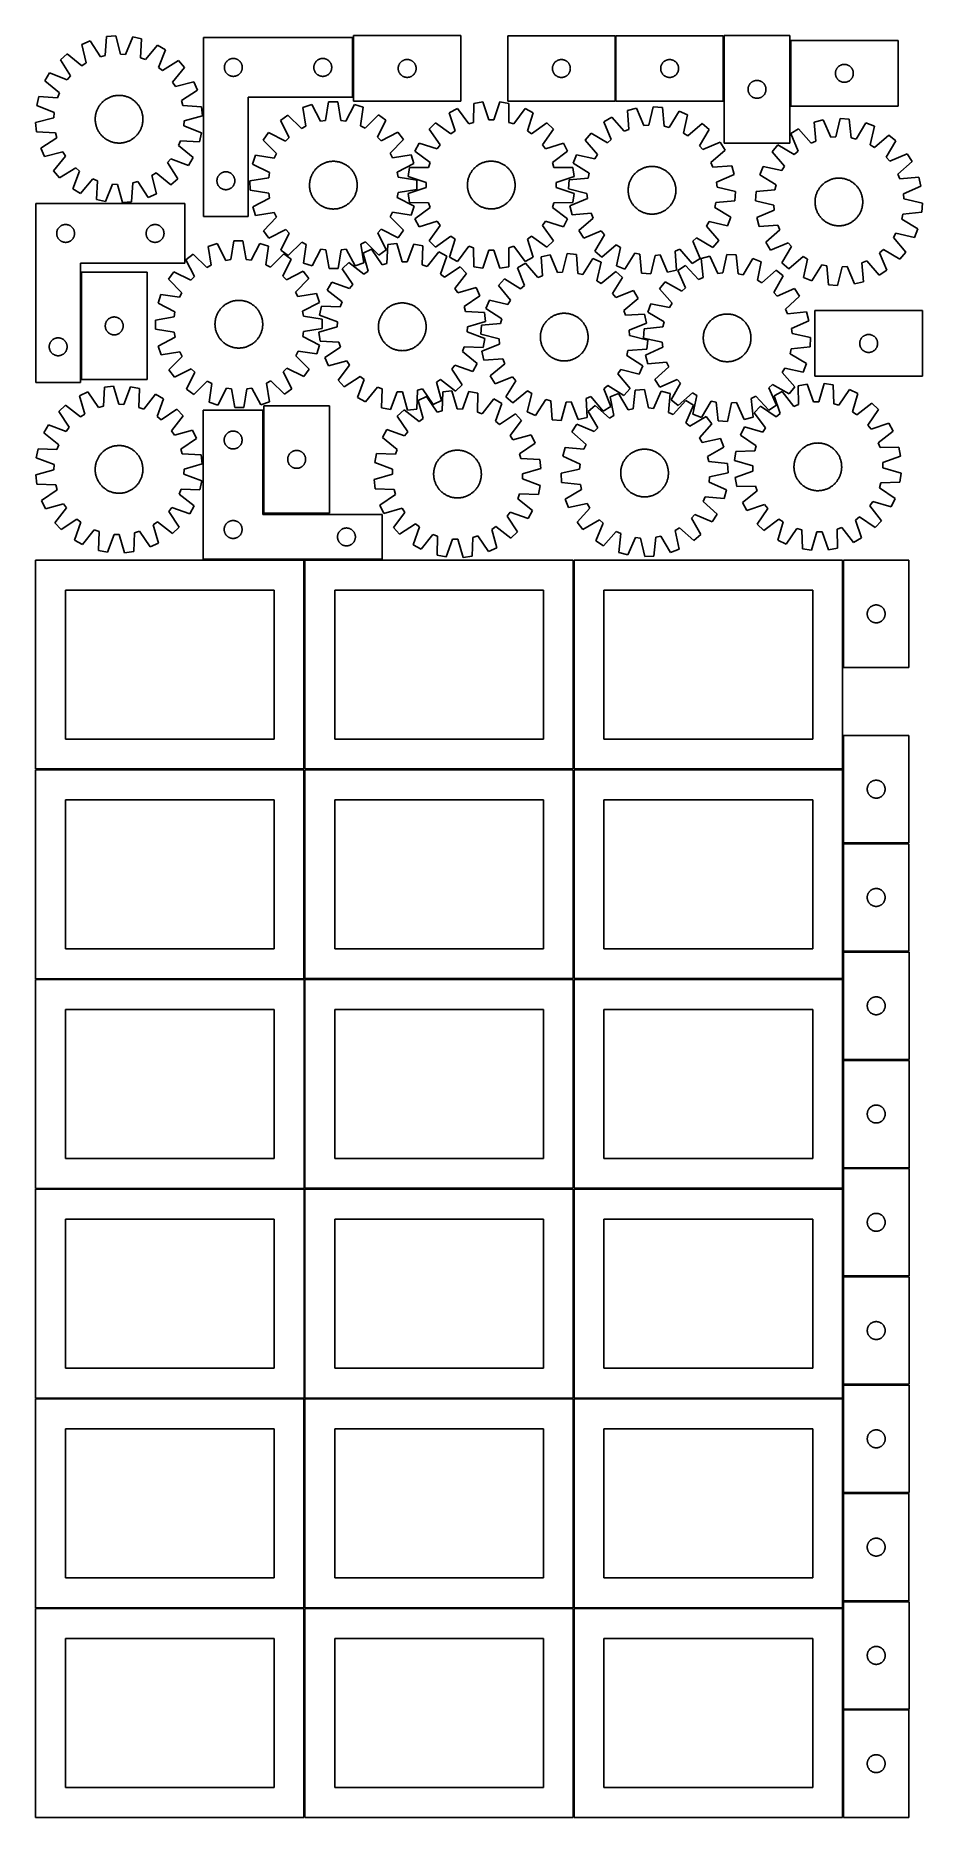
# Model space of a CAD drawing. Header units: millimetres. Extents: x 7 to 1493, y 7 to 2993.
import ezdxf

# ---------------------------------------------------------------- set-up
doc = ezdxf.new("R2010")
doc.units = ezdxf.units.MM
doc.layers.add('COMMON', color=5, linetype='CONTINUOUS', true_color=0x0000ff)
doc.layers.add('CUT', color=7, linetype='CONTINUOUS', true_color=0x000000)

msp = doc.modelspace()

# ---------------------------------------------------------------- linework, layer by layer
at = {"layer": 'COMMON'}
for p, q in [((538.801962, 2990.204369), (538.801962, 2890.204369)), ((978.9299, 2993.388458), (978.9299, 2883.388458)), ((1160.429902, 2883.388458), (1160.429902, 2993.388458)), ((1271.929902, 2985.263951), (1271.929902, 2875.263951)), ((82.561483, 2596.844753), (82.561483, 2416.844753)), ((388.492524, 2365.574297), (388.492524, 2193.116725)), ((457.299607, 2114.049516), (457.299607, 1764.074296)), ((587.742524, 2114.824297), (458.049608, 2114.824297)), ((908.799608, 2114.074296), (908.799608, 1764.074296)), ((1360.299609, 2114.074296), (1360.299609, 1934.074296)), ((1360.299609, 1820.223054), (1360.299609, 1764.074296)), ((6.549607, 1763.299515), (456.549607, 1763.299515)), ((457.299607, 1762.549515), (457.299607, 1412.574295)), ((458.049608, 1763.324295), (908.049608, 1763.324295)), ((908.799608, 1762.574295), (908.799608, 1412.574295)), ((909.549609, 1763.324295), (1359.549609, 1763.324295)), ((1360.299609, 1762.574295), (1360.299609, 1640.223054)), ((1360.299609, 1638.723053), (1360.299609, 1458.723053)), ((1361.04961, 1639.473053), (1471.04961, 1639.473053)), ((456.549607, 1411.799515), (6.574234, 1411.799515)), ((457.324235, 1061.074294), (457.324235, 1411.049514)), ((458.074235, 1411.824294), (908.049608, 1411.824294)), ((908.824235, 1411.074294), (908.824235, 1061.074294)), ((909.574236, 1411.824294), (1359.549609, 1411.824294)), ((1360.324236, 1411.074294), (1360.324236, 1277.123813)), ((1360.324236, 1275.623812), (1360.324236, 1095.623812)), ((1361.074237, 1276.373812), (1471.074237, 1276.373812)), ((1360.324236, 1094.123811), (1360.324236, 1061.074294)), ((1361.074237, 1094.873811), (1471.074237, 1094.873811)), ((6.574234, 1060.299513), (456.574234, 1060.299513)), ((457.324234, 1059.549513), (457.324234, 709.574293)), ((908.074235, 1060.324294), (458.074235, 1060.324294)), ((908.824235, 1059.574293), (908.824235, 709.574293)), ((1359.574236, 1060.324294), (909.574236, 1060.324294)), ((1360.324236, 1059.574293), (1360.324236, 914.123811)), ((1360.324236, 912.62381), (1360.324236, 732.62381)), ((1361.074237, 913.37381), (1471.074237, 913.37381)), ((1361.099121, 731.873809), (1471.074237, 731.873809)), ((6.574234, 708.799512), (456.549607, 708.799512)), ((457.299607, 708.049512), (457.299607, 358.074292)), ((458.074235, 708.824292), (908.049608, 708.824292)), ((908.799608, 708.074292), (908.799608, 358.074292)), ((909.574236, 708.824292), (1359.549609, 708.824292)), ((1360.299609, 549.574341), (1360.299609, 369.574341)), ((1361.099121, 368.82434), (1471.04961, 368.82434)), ((6.549607, 357.299511), (456.524767, 357.299511)), ((457.274767, 356.549511), (457.274767, 6.574291)), ((458.049608, 357.324291), (908.024768, 357.324291)), ((908.774768, 356.574291), (908.774768, 6.574291)), ((909.549609, 357.324291), (1359.524769, 357.324291)), ((1360.274769, 186.574291), (1360.274769, 6.574291)), ((1361.099121, 187.324291), (1471.02477, 187.324291))]:
    msp.add_line(p, q, dxfattribs=at)
at = {"layer": 'CUT'}
for p, q in [((125.495747, 2991.775399), (123.359703, 2960.082938)), ((140.811982, 2993.239464), (125.495747, 2991.775399)), ((148.91339, 2962.525592), (140.811982, 2993.239464)), ((169.296383, 2991.477453), (157.471376, 2961.996205)), ((184.31541, 2988.136885), (169.296383, 2991.477453)), ((182.529199, 2956.422784), (184.31541, 2988.136885)), ((288.051962, 2990.204369), (288.051962, 2690.204369)), ((538.051962, 2990.204369), (288.051962, 2990.204369)), ((538.051962, 2890.204369), (538.051962, 2990.204369)), ((719.551963, 2993.474639), (539.551963, 2993.474639)), ((539.551963, 2993.474639), (539.551963, 2883.474639)), ((719.551963, 2883.474639), (719.551963, 2993.474639)), ((978.1799, 2993.388458), (798.1799, 2993.388458)), ((798.1799, 2993.388458), (798.1799, 2883.388458)), ((978.1799, 2883.388458), (978.1799, 2993.388458)), ((1159.679901, 2993.388458), (979.679901, 2993.388458)), ((979.679901, 2993.388458), (979.679901, 2883.388458)), ((1159.679901, 2883.388458), (1159.679901, 2993.388458)), ((1161.179902, 2993.436794), (1161.179902, 2813.436794)), ((1271.179902, 2993.436794), (1161.179902, 2993.436794)), ((1271.179902, 2813.436794), (1271.179902, 2993.436794)), ((59.666746, 2963.206407), (48.136207, 2953.019296)), ((84.274084, 2943.120251), (59.666746, 2963.206407)), ((97.860979, 2984.649007), (83.746795, 2978.523621)), ((83.746795, 2978.523621), (91.508806, 2947.722226)), ((115.056985, 2957.941852), (97.860979, 2984.649007)), ((123.359703, 2960.082938), (115.056985, 2957.941852)), ((157.471376, 2961.996205), (148.91339, 2962.525592)), ((210.861194, 2977.658948), (190.504737, 2953.274744)), ((224.112845, 2969.840745), (210.861194, 2977.658948)), ((212.613861, 2940.230812), (224.112845, 2969.840745)), ((1452.679903, 2985.263951), (1272.679903, 2985.263951)), ((1272.679903, 2985.263951), (1272.679903, 2875.263951)), ((1452.679903, 2875.263951), (1452.679903, 2985.263951)), ((29.967999, 2931.010616), (22.149795, 2917.758965)), ((59.577932, 2919.511632), (29.967999, 2931.010616)), ((48.136207, 2953.019296), (65.036473, 2926.124022)), ((91.508806, 2947.722226), (84.274084, 2943.120251)), ((190.504737, 2953.274744), (182.529199, 2956.422784)), ((219.226251, 2934.772271), (212.613861, 2940.230812)), ((246.121525, 2951.672537), (219.226251, 2934.772271)), ((236.22248, 2915.53466), (256.308636, 2940.141998)), ((256.308636, 2940.141998), (246.121525, 2951.672537)), ((323.056935, 2940.590587), (323.096699, 2941.362001)), ((323.056935, 2939.81815), (323.056935, 2940.590587)), ((323.096699, 2939.046737), (323.056935, 2939.81815)), ((323.096699, 2941.362001), (323.176122, 2942.130344)), ((323.176122, 2938.278393), (323.096699, 2939.046737)), ((323.176122, 2942.130344), (323.294992, 2942.89358)), ((323.294992, 2937.515157), (323.176122, 2938.278393)), ((323.294992, 2942.89358), (323.452996, 2943.649685)), ((323.452996, 2936.759052), (323.294992, 2937.515157)), ((323.452996, 2943.649685), (323.649714, 2944.396653)), ((323.649714, 2936.012084), (323.452996, 2936.759052)), ((323.649714, 2944.396653), (323.884623, 2945.132504)), ((323.884623, 2935.276233), (323.649714, 2936.012084)), ((323.884623, 2945.132504), (324.157102, 2945.855287)), ((324.157102, 2934.55345), (323.884623, 2935.276233)), ((324.157102, 2945.855287), (324.466428, 2946.563084)), ((324.466428, 2933.845653), (324.157102, 2934.55345)), ((324.466428, 2946.563084), (324.81178, 2947.25402)), ((324.81178, 2933.154717), (324.466428, 2933.845653)), ((324.81178, 2947.25402), (325.192242, 2947.926261)), ((325.192242, 2932.482477), (324.81178, 2933.154717)), ((325.192242, 2947.926261), (325.606807, 2948.578024)), ((325.606807, 2931.830713), (325.192242, 2932.482477)), ((325.606807, 2948.578024), (326.054373, 2949.207583)), ((326.054373, 2931.201154), (325.606807, 2931.830713)), ((326.054373, 2949.207583), (326.533755, 2949.813266)), ((326.533755, 2930.595471), (326.054373, 2931.201154)), ((326.533755, 2949.813266), (327.043681, 2950.393469)), ((327.043681, 2930.015268), (326.533755, 2930.595471)), ((327.043681, 2950.393469), (327.582799, 2950.946651)), ((327.582799, 2929.462086), (327.043681, 2930.015268)), ((327.582799, 2950.946651), (328.14968, 2951.471348)), ((328.14968, 2928.93739), (327.582799, 2929.462086)), ((328.14968, 2951.471348), (328.74282, 2951.966166)), ((328.74282, 2928.442571), (328.14968, 2928.93739)), ((328.74282, 2951.966166), (329.360645, 2952.429794)), ((329.360645, 2927.978944), (328.74282, 2928.442571)), ((329.360645, 2952.429794), (330.001519, 2952.861002)), ((330.001519, 2927.547735), (329.360645, 2927.978944)), ((330.001519, 2952.861002), (330.663741, 2953.258647)), ((330.663741, 2927.15009), (330.001519, 2927.547735)), ((330.663741, 2953.258647), (331.345555, 2953.621675)), ((331.345555, 2953.621675), (332.045153, 2953.949122)), ((332.045153, 2953.949122), (332.76068, 2954.240121)), ((332.76068, 2954.240121), (333.490239, 2954.493899)), ((333.490239, 2954.493899), (334.231895, 2954.709784)), ((334.231895, 2954.709784), (334.983681, 2954.887204)), ((334.983681, 2954.887204), (335.743603, 2955.025687)), ((335.743603, 2955.025687), (336.509647, 2955.124867)), ((336.509647, 2955.124867), (337.27978, 2955.18448)), ((337.27978, 2955.18448), (338.051962, 2955.204369)), ((338.051962, 2955.204369), (338.824143, 2955.18448)), ((338.824143, 2955.18448), (339.594277, 2955.124867)), ((339.594277, 2955.124867), (340.36032, 2955.025687)), ((340.36032, 2955.025687), (341.120243, 2954.887204)), ((341.120243, 2954.887204), (341.872029, 2954.709784)), ((341.872029, 2954.709784), (342.613684, 2954.493899)), ((342.613684, 2954.493899), (343.343243, 2954.240121)), ((343.343243, 2954.240121), (344.05877, 2953.949122)), ((344.05877, 2953.949122), (344.758369, 2953.621675)), ((344.758369, 2953.621675), (345.440183, 2953.258647)), ((345.440183, 2953.258647), (346.102405, 2952.861002)), ((346.102405, 2927.547735), (345.440183, 2927.15009)), ((346.102405, 2952.861002), (346.743278, 2952.429794)), ((346.743278, 2927.978944), (346.102405, 2927.547735)), ((346.743278, 2952.429794), (347.361104, 2951.966166)), ((347.361104, 2928.442571), (346.743278, 2927.978944)), ((347.361104, 2951.966166), (347.954244, 2951.471348)), ((347.954244, 2928.93739), (347.361104, 2928.442571)), ((347.954244, 2951.471348), (348.521124, 2950.946651)), ((348.521124, 2929.462086), (347.954244, 2928.93739)), ((348.521124, 2950.946651), (349.060242, 2950.393469)), ((349.060242, 2930.015268), (348.521124, 2929.462086)), ((349.060242, 2950.393469), (349.570168, 2949.813266)), ((349.570168, 2930.595471), (349.060242, 2930.015268)), ((349.570168, 2949.813266), (350.04955, 2949.207583)), ((350.04955, 2931.201154), (349.570168, 2930.595471)), ((350.04955, 2949.207583), (350.497117, 2948.578024)), ((350.497117, 2931.830713), (350.04955, 2931.201154)), ((350.497117, 2948.578024), (350.911681, 2947.926261)), ((350.911681, 2932.482477), (350.497117, 2931.830713)), ((350.911681, 2947.926261), (351.292144, 2947.25402)), ((351.292144, 2933.154717), (350.911681, 2932.482477)), ((351.292144, 2947.25402), (351.637496, 2946.563084)), ((351.637496, 2933.845653), (351.292144, 2933.154717)), ((351.637496, 2946.563084), (351.946821, 2945.855287)), ((351.946821, 2934.55345), (351.637496, 2933.845653)), ((351.946821, 2945.855287), (352.2193, 2945.132504)), ((352.2193, 2935.276233), (351.946821, 2934.55345)), ((352.2193, 2945.132504), (352.45421, 2944.396653)), ((352.45421, 2936.012084), (352.2193, 2935.276233)), ((352.45421, 2944.396653), (352.650927, 2943.649685)), ((352.650927, 2936.759052), (352.45421, 2936.012084)), ((352.650927, 2943.649685), (352.808931, 2942.89358)), ((352.808931, 2937.515157), (352.650927, 2936.759052)), ((352.808931, 2942.89358), (352.927802, 2942.130344)), ((352.927802, 2938.278393), (352.808931, 2937.515157)), ((352.927802, 2942.130344), (353.007225, 2941.362001)), ((353.007225, 2939.046737), (352.927802, 2938.278393)), ((353.007225, 2941.362001), (353.046989, 2940.590587)), ((353.046989, 2939.81815), (353.007225, 2939.046737)), ((353.046989, 2940.590587), (353.046989, 2939.81815)), ((473.056935, 2940.590587), (473.096699, 2941.362001)), ((473.056935, 2939.81815), (473.056935, 2940.590587)), ((473.096699, 2939.046737), (473.056935, 2939.81815)), ((473.096699, 2941.362001), (473.176122, 2942.130344)), ((473.176122, 2938.278393), (473.096699, 2939.046737)), ((473.176122, 2942.130344), (473.294992, 2942.89358)), ((473.294992, 2937.515157), (473.176122, 2938.278393)), ((473.294992, 2942.89358), (473.452996, 2943.649685)), ((473.452996, 2936.759052), (473.294992, 2937.515157)), ((473.452996, 2943.649685), (473.649714, 2944.396653)), ((473.649714, 2936.012084), (473.452996, 2936.759052)), ((473.649714, 2944.396653), (473.884623, 2945.132504)), ((473.884623, 2935.276233), (473.649714, 2936.012084)), ((473.884623, 2945.132504), (474.157102, 2945.855287)), ((474.157102, 2934.55345), (473.884623, 2935.276233)), ((474.157102, 2945.855287), (474.466428, 2946.563084)), ((474.466428, 2933.845653), (474.157102, 2934.55345)), ((474.466428, 2946.563084), (474.81178, 2947.25402)), ((474.81178, 2933.154717), (474.466428, 2933.845653)), ((474.81178, 2947.25402), (475.192242, 2947.926261)), ((475.192242, 2932.482477), (474.81178, 2933.154717)), ((475.192242, 2947.926261), (475.606807, 2948.578024)), ((475.606807, 2931.830713), (475.192242, 2932.482477)), ((475.606807, 2948.578024), (476.054373, 2949.207583)), ((476.054373, 2931.201154), (475.606807, 2931.830713)), ((476.054373, 2949.207583), (476.533755, 2949.813266)), ((476.533755, 2930.595471), (476.054373, 2931.201154)), ((476.533755, 2949.813266), (477.043681, 2950.393469)), ((477.043681, 2930.015268), (476.533755, 2930.595471)), ((477.043681, 2950.393469), (477.582799, 2950.946651)), ((477.582799, 2929.462086), (477.043681, 2930.015268)), ((477.582799, 2950.946651), (478.14968, 2951.471348)), ((478.14968, 2928.93739), (477.582799, 2929.462086)), ((478.14968, 2951.471348), (478.74282, 2951.966166)), ((478.74282, 2928.442571), (478.14968, 2928.93739)), ((478.74282, 2951.966166), (479.360645, 2952.429794)), ((479.360645, 2927.978944), (478.74282, 2928.442571)), ((479.360645, 2952.429794), (480.001519, 2952.861002)), ((480.001519, 2927.547735), (479.360645, 2927.978944)), ((480.001519, 2952.861002), (480.663741, 2953.258647)), ((480.663741, 2927.15009), (480.001519, 2927.547735)), ((480.663741, 2953.258647), (481.345555, 2953.621675)), ((481.345555, 2953.621675), (482.045153, 2953.949122)), ((482.045153, 2953.949122), (482.76068, 2954.240121)), ((482.76068, 2954.240121), (483.490239, 2954.493899)), ((483.490239, 2954.493899), (484.231895, 2954.709784)), ((484.231895, 2954.709784), (484.983681, 2954.887204)), ((484.983681, 2954.887204), (485.743603, 2955.025687)), ((485.743603, 2955.025687), (486.509647, 2955.124867)), ((486.509647, 2955.124867), (487.27978, 2955.18448)), ((487.27978, 2955.18448), (488.051962, 2955.204369)), ((488.051962, 2955.204369), (488.824143, 2955.18448)), ((488.824143, 2955.18448), (489.594277, 2955.124867)), ((489.594277, 2955.124867), (490.36032, 2955.025687)), ((490.36032, 2955.025687), (491.120243, 2954.887204)), ((491.120243, 2954.887204), (491.872029, 2954.709784)), ((491.872029, 2954.709784), (492.613684, 2954.493899)), ((492.613684, 2954.493899), (493.343243, 2954.240121)), ((493.343243, 2954.240121), (494.05877, 2953.949122)), ((494.05877, 2953.949122), (494.758369, 2953.621675)), ((494.758369, 2953.621675), (495.440183, 2953.258647)), ((495.440183, 2953.258647), (496.102405, 2952.861002)), ((496.102405, 2927.547735), (495.440183, 2927.15009)), ((496.102405, 2952.861002), (496.743278, 2952.429794)), ((496.743278, 2927.978944), (496.102405, 2927.547735)), ((496.743278, 2952.429794), (497.361104, 2951.966166)), ((497.361104, 2928.442571), (496.743278, 2927.978944)), ((497.361104, 2951.966166), (497.954244, 2951.471348)), ((497.954244, 2928.93739), (497.361104, 2928.442571)), ((497.954244, 2951.471348), (498.521124, 2950.946651)), ((498.521124, 2929.462086), (497.954244, 2928.93739)), ((498.521124, 2950.946651), (499.060242, 2950.393469)), ((499.060242, 2930.015268), (498.521124, 2929.462086)), ((499.060242, 2950.393469), (499.570168, 2949.813266)), ((499.570168, 2930.595471), (499.060242, 2930.015268)), ((499.570168, 2949.813266), (500.04955, 2949.207583)), ((500.04955, 2931.201154), (499.570168, 2930.595471)), ((500.04955, 2949.207583), (500.497117, 2948.578024)), ((500.497117, 2931.830713), (500.04955, 2931.201154)), ((500.497117, 2948.578024), (500.911681, 2947.926261)), ((500.911681, 2932.482477), (500.497117, 2931.830713)), ((500.911681, 2947.926261), (501.292144, 2947.25402)), ((501.292144, 2933.154717), (500.911681, 2932.482477)), ((501.292144, 2947.25402), (501.637496, 2946.563084)), ((501.637496, 2933.845653), (501.292144, 2933.154717)), ((501.637496, 2946.563084), (501.946821, 2945.855287)), ((501.946821, 2934.55345), (501.637496, 2933.845653)), ((501.946821, 2945.855287), (502.2193, 2945.132504)), ((502.2193, 2935.276233), (501.946821, 2934.55345)), ((502.2193, 2945.132504), (502.45421, 2944.396653)), ((502.45421, 2936.012084), (502.2193, 2935.276233)), ((502.45421, 2944.396653), (502.650927, 2943.649685)), ((502.650927, 2936.759052), (502.45421, 2936.012084)), ((502.650927, 2943.649685), (502.808931, 2942.89358)), ((502.808931, 2937.515157), (502.650927, 2936.759052)), ((502.808931, 2942.89358), (502.927802, 2942.130344)), ((502.927802, 2938.278393), (502.808931, 2937.515157)), ((502.927802, 2942.130344), (503.007225, 2941.362001)), ((503.007225, 2939.046737), (502.927802, 2938.278393)), ((503.007225, 2941.362001), (503.046989, 2940.590587)), ((503.046989, 2939.81815), (503.007225, 2939.046737)), ((503.046989, 2940.590587), (503.046989, 2939.81815)), ((614.551963, 2938.474639), (614.571851, 2939.246821)), ((614.571851, 2937.702458), (614.551963, 2938.474639)), ((614.571851, 2939.246821), (614.631465, 2940.016954)), ((614.631465, 2936.932324), (614.571851, 2937.702458)), ((614.631465, 2940.016954), (614.730644, 2940.782998)), ((614.730644, 2936.166281), (614.631465, 2936.932324)), ((614.730644, 2940.782998), (614.869127, 2941.54292)), ((614.869127, 2935.406358), (614.730644, 2936.166281)), ((614.869127, 2941.54292), (615.046547, 2942.294706)), ((615.046547, 2934.654572), (614.869127, 2935.406358)), ((615.046547, 2942.294706), (615.262432, 2943.036362)), ((615.262432, 2933.912917), (615.046547, 2934.654572)), ((615.262432, 2943.036362), (615.51621, 2943.765921)), ((615.51621, 2933.183358), (615.262432, 2933.912917)), ((615.51621, 2943.765921), (615.807209, 2944.481448)), ((615.807209, 2932.467831), (615.51621, 2933.183358)), ((615.807209, 2944.481448), (616.134657, 2945.181046)), ((616.134657, 2931.768232), (615.807209, 2932.467831)), ((616.134657, 2945.181046), (616.497684, 2945.86286)), ((616.497684, 2931.086418), (616.134657, 2931.768232)), ((616.497684, 2945.86286), (616.895329, 2946.525082)), ((616.895329, 2930.424196), (616.497684, 2931.086418)), ((616.895329, 2946.525082), (617.326538, 2947.165956)), ((617.326538, 2929.783323), (616.895329, 2930.424196)), ((617.326538, 2947.165956), (617.790166, 2947.783781)), ((617.790166, 2929.165497), (617.326538, 2929.783323)), ((617.790166, 2947.783781), (618.284984, 2948.376921)), ((618.284984, 2928.572357), (617.790166, 2929.165497)), ((618.284984, 2948.376921), (618.80968, 2948.943802)), ((618.80968, 2928.005477), (618.284984, 2928.572357)), ((618.80968, 2948.943802), (619.362863, 2949.48292)), ((619.362863, 2927.466359), (618.80968, 2928.005477)), ((619.362863, 2949.48292), (619.943065, 2949.992846)), ((619.943065, 2926.956433), (619.362863, 2927.466359)), ((619.943065, 2949.992846), (620.548749, 2950.472228)), ((620.548749, 2950.472228), (621.178307, 2950.919794)), ((621.178307, 2950.919794), (621.830071, 2951.334359)), ((621.830071, 2951.334359), (622.502312, 2951.714821)), ((622.502312, 2951.714821), (623.193247, 2952.060173)), ((623.193247, 2952.060173), (623.901044, 2952.369499)), ((623.901044, 2952.369499), (624.623827, 2952.641978)), ((624.623827, 2952.641978), (625.359678, 2952.876887)), ((625.359678, 2952.876887), (626.106647, 2953.073605)), ((626.106647, 2953.073605), (626.862751, 2953.231609)), ((626.862751, 2953.231609), (627.625987, 2953.350479)), ((627.625987, 2953.350479), (628.394331, 2953.429902)), ((628.394331, 2953.429902), (629.165744, 2953.469666)), ((629.165744, 2953.469666), (629.938181, 2953.469666)), ((629.938181, 2953.469666), (630.709595, 2953.429902)), ((630.709595, 2953.429902), (631.477938, 2953.350479)), ((631.477938, 2953.350479), (632.241174, 2953.231609)), ((632.241174, 2953.231609), (632.997279, 2953.073605)), ((632.997279, 2953.073605), (633.744247, 2952.876887)), ((633.744247, 2952.876887), (634.480098, 2952.641978)), ((634.480098, 2952.641978), (635.202881, 2952.369499)), ((635.202881, 2952.369499), (635.910679, 2952.060173)), ((635.910679, 2952.060173), (636.601614, 2951.714821)), ((636.601614, 2951.714821), (637.273855, 2951.334359)), ((637.273855, 2951.334359), (637.925619, 2950.919794)), ((637.925619, 2950.919794), (638.555177, 2950.472228)), ((638.555177, 2950.472228), (639.16086, 2949.992846)), ((639.16086, 2949.992846), (639.741063, 2949.48292)), ((639.741063, 2927.466359), (639.16086, 2926.956433)), ((639.741063, 2949.48292), (640.294246, 2948.943802)), ((640.294246, 2928.005477), (639.741063, 2927.466359)), ((640.294246, 2948.943802), (640.818942, 2948.376921)), ((640.818942, 2928.572357), (640.294246, 2928.005477)), ((640.818942, 2948.376921), (641.31376, 2947.783781)), ((641.31376, 2929.165497), (640.818942, 2928.572357)), ((641.31376, 2947.783781), (641.777388, 2947.165956)), ((641.777388, 2929.783323), (641.31376, 2929.165497)), ((641.777388, 2947.165956), (642.208596, 2946.525082)), ((642.208596, 2930.424196), (641.777388, 2929.783323)), ((642.208596, 2946.525082), (642.606241, 2945.86286)), ((642.606241, 2931.086418), (642.208596, 2930.424196)), ((642.606241, 2945.86286), (642.969269, 2945.181046)), ((642.969269, 2931.768232), (642.606241, 2931.086418)), ((642.969269, 2945.181046), (643.296716, 2944.481448)), ((643.296716, 2932.467831), (642.969269, 2931.768232)), ((643.296716, 2944.481448), (643.587715, 2943.765921)), ((643.587715, 2933.183358), (643.296716, 2932.467831)), ((643.587715, 2943.765921), (643.841493, 2943.036362)), ((643.841493, 2933.912917), (643.587715, 2933.183358)), ((643.841493, 2943.036362), (644.057379, 2942.294706)), ((644.057379, 2934.654572), (643.841493, 2933.912917)), ((644.057379, 2942.294706), (644.234798, 2941.54292)), ((644.234798, 2935.406358), (644.057379, 2934.654572)), ((644.234798, 2941.54292), (644.373281, 2940.782998)), ((644.373281, 2936.166281), (644.234798, 2935.406358)), ((644.373281, 2940.782998), (644.472461, 2940.016954)), ((644.472461, 2936.932324), (644.373281, 2936.166281)), ((644.472461, 2940.016954), (644.532074, 2939.246821)), ((644.532074, 2937.702458), (644.472461, 2936.932324)), ((644.532074, 2939.246821), (644.551963, 2938.474639)), ((644.551963, 2938.474639), (644.532074, 2937.702458)), ((873.1799, 2938.388458), (873.199789, 2939.160639)), ((873.199789, 2937.616276), (873.1799, 2938.388458)), ((873.199789, 2939.160639), (873.259402, 2939.930773)), ((873.259402, 2936.846143), (873.199789, 2937.616276)), ((873.259402, 2939.930773), (873.358582, 2940.696816)), ((873.358582, 2936.080099), (873.259402, 2936.846143)), ((873.358582, 2940.696816), (873.497065, 2941.456739)), ((873.497065, 2935.320177), (873.358582, 2936.080099)), ((873.497065, 2941.456739), (873.674484, 2942.208524)), ((873.674484, 2934.568391), (873.497065, 2935.320177)), ((873.674484, 2942.208524), (873.89037, 2942.95018)), ((873.89037, 2933.826735), (873.674484, 2934.568391)), ((873.89037, 2942.95018), (874.144148, 2943.679739)), ((874.144148, 2933.097176), (873.89037, 2933.826735)), ((874.144148, 2943.679739), (874.435147, 2944.395266)), ((874.435147, 2932.381649), (874.144148, 2933.097176)), ((874.435147, 2944.395266), (874.762594, 2945.094864)), ((874.762594, 2931.682051), (874.435147, 2932.381649)), ((874.762594, 2945.094864), (875.125622, 2945.776679)), ((875.125622, 2931.000237), (874.762594, 2931.682051)), ((875.125622, 2945.776679), (875.523267, 2946.4389)), ((875.523267, 2930.338015), (875.125622, 2931.000237)), ((875.523267, 2946.4389), (875.954475, 2947.079774)), ((875.954475, 2929.697141), (875.523267, 2930.338015)), ((875.954475, 2947.079774), (876.418103, 2947.6976)), ((876.418103, 2929.079315), (875.954475, 2929.697141)), ((876.418103, 2947.6976), (876.912921, 2948.290739)), ((876.912921, 2928.486176), (876.418103, 2929.079315)), ((876.912921, 2948.290739), (877.437618, 2948.85762)), ((877.437618, 2927.919295), (876.912921, 2928.486176)), ((877.437618, 2948.85762), (877.9908, 2949.396738)), ((877.9908, 2927.380177), (877.437618, 2927.919295)), ((877.9908, 2949.396738), (878.571003, 2949.906664)), ((878.571003, 2926.870251), (877.9908, 2927.380177)), ((878.571003, 2949.906664), (879.176686, 2950.386046)), ((879.176686, 2950.386046), (879.806245, 2950.833613)), ((879.806245, 2950.833613), (880.458008, 2951.248177)), ((880.458008, 2951.248177), (881.130249, 2951.62864)), ((881.130249, 2951.62864), (881.821185, 2951.973992)), ((881.821185, 2951.973992), (882.528982, 2952.283317)), ((882.528982, 2952.283317), (883.251765, 2952.555796)), ((883.251765, 2952.555796), (883.987616, 2952.790706)), ((883.987616, 2952.790706), (884.734584, 2952.987423)), ((884.734584, 2952.987423), (885.490689, 2953.145427)), ((885.490689, 2953.145427), (886.253925, 2953.264298)), ((886.253925, 2953.264298), (887.022268, 2953.34372)), ((887.022268, 2953.34372), (887.793682, 2953.383485)), ((887.793682, 2953.383485), (888.566119, 2953.383485)), ((888.566119, 2953.383485), (889.337532, 2953.34372)), ((889.337532, 2953.34372), (890.105876, 2953.264298)), ((890.105876, 2953.264298), (890.869112, 2953.145427)), ((890.869112, 2953.145427), (891.625217, 2952.987423)), ((891.625217, 2952.987423), (892.372185, 2952.790706)), ((892.372185, 2952.790706), (893.108036, 2952.555796)), ((893.108036, 2952.555796), (893.830819, 2952.283317)), ((893.830819, 2952.283317), (894.538616, 2951.973992)), ((894.538616, 2951.973992), (895.229552, 2951.62864)), ((895.229552, 2951.62864), (895.901792, 2951.248177)), ((895.901792, 2951.248177), (896.553556, 2950.833613)), ((896.553556, 2950.833613), (897.183115, 2950.386046)), ((897.183115, 2950.386046), (897.788798, 2949.906664)), ((897.788798, 2949.906664), (898.369, 2949.396738)), ((898.369, 2927.380177), (897.788798, 2926.870251)), ((898.369, 2949.396738), (898.922183, 2948.85762)), ((898.922183, 2927.919295), (898.369, 2927.380177)), ((898.922183, 2948.85762), (899.446879, 2948.290739)), ((899.446879, 2928.486176), (898.922183, 2927.919295)), ((899.446879, 2948.290739), (899.941697, 2947.6976)), ((899.941697, 2929.079315), (899.446879, 2928.486176)), ((899.941697, 2947.6976), (900.405325, 2947.079774)), ((900.405325, 2929.697141), (899.941697, 2929.079315)), ((900.405325, 2947.079774), (900.836534, 2946.4389)), ((900.836534, 2930.338015), (900.405325, 2929.697141)), ((900.836534, 2946.4389), (901.234179, 2945.776679)), ((901.234179, 2931.000237), (900.836534, 2930.338015)), ((901.234179, 2945.776679), (901.597207, 2945.094864)), ((901.597207, 2931.682051), (901.234179, 2931.000237)), ((901.597207, 2945.094864), (901.924654, 2944.395266)), ((901.924654, 2932.381649), (901.597207, 2931.682051)), ((901.924654, 2944.395266), (902.215653, 2943.679739)), ((902.215653, 2933.097176), (901.924654, 2932.381649)), ((902.215653, 2943.679739), (902.469431, 2942.95018)), ((902.469431, 2933.826735), (902.215653, 2933.097176)), ((902.469431, 2942.95018), (902.685316, 2942.208524)), ((902.685316, 2934.568391), (902.469431, 2933.826735)), ((902.685316, 2942.208524), (902.862736, 2941.456739)), ((902.862736, 2935.320177), (902.685316, 2934.568391)), ((902.862736, 2941.456739), (903.001219, 2940.696816)), ((903.001219, 2936.080099), (902.862736, 2935.320177)), ((903.001219, 2940.696816), (903.100399, 2939.930773)), ((903.100399, 2936.846143), (903.001219, 2936.080099)), ((903.100399, 2939.930773), (903.160012, 2939.160639)), ((903.160012, 2937.616276), (903.100399, 2936.846143)), ((903.160012, 2939.160639), (903.1799, 2938.388458)), ((903.1799, 2938.388458), (903.160012, 2937.616276)), ((1054.679901, 2938.388458), (1054.69979, 2939.160639)), ((1054.69979, 2937.616276), (1054.679901, 2938.388458)), ((1054.69979, 2939.160639), (1054.759403, 2939.930773)), ((1054.759403, 2936.846143), (1054.69979, 2937.616276)), ((1054.759403, 2939.930773), (1054.858583, 2940.696816)), ((1054.858583, 2936.080099), (1054.759403, 2936.846143)), ((1054.858583, 2940.696816), (1054.997066, 2941.456739)), ((1054.997066, 2935.320177), (1054.858583, 2936.080099)), ((1054.997066, 2941.456739), (1055.174485, 2942.208524)), ((1055.174485, 2934.568391), (1054.997066, 2935.320177)), ((1055.174485, 2942.208524), (1055.390371, 2942.95018)), ((1055.390371, 2933.826735), (1055.174485, 2934.568391)), ((1055.390371, 2942.95018), (1055.644149, 2943.679739)), ((1055.644149, 2933.097176), (1055.390371, 2933.826735)), ((1055.644149, 2943.679739), (1055.935148, 2944.395266)), ((1055.935148, 2932.381649), (1055.644149, 2933.097176)), ((1055.935148, 2944.395266), (1056.262595, 2945.094864)), ((1056.262595, 2931.682051), (1055.935148, 2932.381649)), ((1056.262595, 2945.094864), (1056.625623, 2945.776679)), ((1056.625623, 2931.000237), (1056.262595, 2931.682051)), ((1056.625623, 2945.776679), (1057.023268, 2946.4389)), ((1057.023268, 2930.338015), (1056.625623, 2931.000237)), ((1057.023268, 2946.4389), (1057.454476, 2947.079774)), ((1057.454476, 2929.697141), (1057.023268, 2930.338015)), ((1057.454476, 2947.079774), (1057.918104, 2947.6976)), ((1057.918104, 2929.079315), (1057.454476, 2929.697141)), ((1057.918104, 2947.6976), (1058.412922, 2948.290739)), ((1058.412922, 2928.486176), (1057.918104, 2929.079315)), ((1058.412922, 2948.290739), (1058.937619, 2948.85762)), ((1058.937619, 2927.919295), (1058.412922, 2928.486176)), ((1058.937619, 2948.85762), (1059.490801, 2949.396738)), ((1059.490801, 2927.380177), (1058.937619, 2927.919295)), ((1059.490801, 2949.396738), (1060.071004, 2949.906664)), ((1060.071004, 2926.870251), (1059.490801, 2927.380177)), ((1060.071004, 2949.906664), (1060.676687, 2950.386046)), ((1060.676687, 2950.386046), (1061.306246, 2950.833613)), ((1061.306246, 2950.833613), (1061.958009, 2951.248177)), ((1061.958009, 2951.248177), (1062.63025, 2951.62864)), ((1062.63025, 2951.62864), (1063.321186, 2951.973992)), ((1063.321186, 2951.973992), (1064.028983, 2952.283317)), ((1064.028983, 2952.283317), (1064.751766, 2952.555796)), ((1064.751766, 2952.555796), (1065.487617, 2952.790706)), ((1065.487617, 2952.790706), (1066.234585, 2952.987423)), ((1066.234585, 2952.987423), (1066.99069, 2953.145427)), ((1066.99069, 2953.145427), (1067.753926, 2953.264298)), ((1067.753926, 2953.264298), (1068.522269, 2953.34372)), ((1068.522269, 2953.34372), (1069.293683, 2953.383485)), ((1069.293683, 2953.383485), (1070.06612, 2953.383485)), ((1070.06612, 2953.383485), (1070.837533, 2953.34372)), ((1070.837533, 2953.34372), (1071.605877, 2953.264298)), ((1071.605877, 2953.264298), (1072.369113, 2953.145427)), ((1072.369113, 2953.145427), (1073.125218, 2952.987423)), ((1073.125218, 2952.987423), (1073.872186, 2952.790706)), ((1073.872186, 2952.790706), (1074.608037, 2952.555796)), ((1074.608037, 2952.555796), (1075.33082, 2952.283317)), ((1075.33082, 2952.283317), (1076.038617, 2951.973992)), ((1076.038617, 2951.973992), (1076.729553, 2951.62864)), ((1076.729553, 2951.62864), (1077.401793, 2951.248177)), ((1077.401793, 2951.248177), (1078.053557, 2950.833613)), ((1078.053557, 2950.833613), (1078.683116, 2950.386046)), ((1078.683116, 2950.386046), (1079.288799, 2949.906664)), ((1079.288799, 2949.906664), (1079.869001, 2949.396738)), ((1079.869001, 2927.380177), (1079.288799, 2926.870251)), ((1079.869001, 2949.396738), (1080.422184, 2948.85762)), ((1080.422184, 2927.919295), (1079.869001, 2927.380177)), ((1080.422184, 2948.85762), (1080.94688, 2948.290739)), ((1080.94688, 2928.486176), (1080.422184, 2927.919295)), ((1080.94688, 2948.290739), (1081.441698, 2947.6976)), ((1081.441698, 2929.079315), (1080.94688, 2928.486176)), ((1081.441698, 2947.6976), (1081.905326, 2947.079774)), ((1081.905326, 2929.697141), (1081.441698, 2929.079315)), ((1081.905326, 2947.079774), (1082.336535, 2946.4389)), ((1082.336535, 2930.338015), (1081.905326, 2929.697141)), ((1082.336535, 2946.4389), (1082.73418, 2945.776679)), ((1082.73418, 2931.000237), (1082.336535, 2930.338015)), ((1082.73418, 2945.776679), (1083.097208, 2945.094864)), ((1083.097208, 2931.682051), (1082.73418, 2931.000237)), ((1083.097208, 2945.094864), (1083.424655, 2944.395266)), ((1083.424655, 2932.381649), (1083.097208, 2931.682051)), ((1083.424655, 2944.395266), (1083.715654, 2943.679739)), ((1083.715654, 2933.097176), (1083.424655, 2932.381649)), ((1083.715654, 2943.679739), (1083.969432, 2942.95018)), ((1083.969432, 2933.826735), (1083.715654, 2933.097176)), ((1083.969432, 2942.95018), (1084.185317, 2942.208524)), ((1084.185317, 2934.568391), (1083.969432, 2933.826735)), ((1084.185317, 2942.208524), (1084.362737, 2941.456739)), ((1084.362737, 2935.320177), (1084.185317, 2934.568391)), ((1084.362737, 2941.456739), (1084.50122, 2940.696816)), ((1084.50122, 2936.080099), (1084.362737, 2935.320177)), ((1084.50122, 2940.696816), (1084.6004, 2939.930773)), ((1084.6004, 2936.846143), (1084.50122, 2936.080099)), ((1084.6004, 2939.930773), (1084.660013, 2939.160639)), ((1084.660013, 2937.616276), (1084.6004, 2936.846143)), ((1084.660013, 2939.160639), (1084.679901, 2938.388458)), ((1084.679901, 2938.388458), (1084.660013, 2937.616276)), ((1347.679903, 2930.263951), (1347.699792, 2931.036132)), ((1347.699792, 2929.49177), (1347.679903, 2930.263951)), ((1347.699792, 2931.036132), (1347.759405, 2931.806266)), ((1347.759405, 2928.721636), (1347.699792, 2929.49177)), ((1347.759405, 2931.806266), (1347.858585, 2932.57231)), ((1347.858585, 2927.955592), (1347.759405, 2928.721636)), ((1347.858585, 2932.57231), (1347.997068, 2933.332232)), ((1347.997068, 2927.19567), (1347.858585, 2927.955592)), ((1347.997068, 2933.332232), (1348.174487, 2934.084018)), ((1348.174487, 2926.443884), (1347.997068, 2927.19567)), ((1348.174487, 2934.084018), (1348.390373, 2934.825673)), ((1348.390373, 2934.825673), (1348.644151, 2935.555232)), ((1348.644151, 2935.555232), (1348.93515, 2936.270759)), ((1348.93515, 2936.270759), (1349.262597, 2936.970358)), ((1349.262597, 2936.970358), (1349.625625, 2937.652172)), ((1349.625625, 2937.652172), (1350.02327, 2938.314394)), ((1350.02327, 2938.314394), (1350.454478, 2938.955267)), ((1350.454478, 2938.955267), (1350.918106, 2939.573093)), ((1350.918106, 2939.573093), (1351.412924, 2940.166233)), ((1351.412924, 2940.166233), (1351.937621, 2940.733113)), ((1351.937621, 2940.733113), (1352.490803, 2941.272231)), ((1352.490803, 2941.272231), (1353.071006, 2941.782158)), ((1353.071006, 2941.782158), (1353.676689, 2942.26154)), ((1353.676689, 2942.26154), (1354.306248, 2942.709106)), ((1354.306248, 2942.709106), (1354.958011, 2943.12367)), ((1354.958011, 2943.12367), (1355.630252, 2943.504133)), ((1355.630252, 2943.504133), (1356.321188, 2943.849485)), ((1356.321188, 2943.849485), (1357.028985, 2944.15881)), ((1357.028985, 2944.15881), (1357.751768, 2944.431289)), ((1357.751768, 2944.431289), (1358.487619, 2944.666199)), ((1358.487619, 2944.666199), (1359.234587, 2944.862916)), ((1359.234587, 2944.862916), (1359.990692, 2945.02092)), ((1359.990692, 2945.02092), (1360.753928, 2945.139791)), ((1360.753928, 2945.139791), (1361.522271, 2945.219214)), ((1361.522271, 2945.219214), (1362.293685, 2945.258978)), ((1362.293685, 2945.258978), (1363.066122, 2945.258978)), ((1363.066122, 2945.258978), (1363.837535, 2945.219214)), ((1363.837535, 2945.219214), (1364.605879, 2945.139791)), ((1364.605879, 2945.139791), (1365.369115, 2945.02092)), ((1365.369115, 2945.02092), (1366.12522, 2944.862916)), ((1366.12522, 2944.862916), (1366.872188, 2944.666199)), ((1366.872188, 2944.666199), (1367.608039, 2944.431289)), ((1367.608039, 2944.431289), (1368.330822, 2944.15881)), ((1368.330822, 2944.15881), (1369.038619, 2943.849485)), ((1369.038619, 2943.849485), (1369.729555, 2943.504133)), ((1369.729555, 2943.504133), (1370.401795, 2943.12367)), ((1370.401795, 2943.12367), (1371.053559, 2942.709106)), ((1371.053559, 2942.709106), (1371.683118, 2942.26154)), ((1371.683118, 2942.26154), (1372.288801, 2941.782158)), ((1372.288801, 2941.782158), (1372.869003, 2941.272231)), ((1372.869003, 2941.272231), (1373.422186, 2940.733113)), ((1373.422186, 2940.733113), (1373.946882, 2940.166233)), ((1373.946882, 2940.166233), (1374.4417, 2939.573093)), ((1374.4417, 2939.573093), (1374.905328, 2938.955267)), ((1374.905328, 2938.955267), (1375.336537, 2938.314394)), ((1375.336537, 2938.314394), (1375.734182, 2937.652172)), ((1375.734182, 2937.652172), (1376.09721, 2936.970358)), ((1376.09721, 2936.970358), (1376.424657, 2936.270759)), ((1376.424657, 2936.270759), (1376.715656, 2935.555232)), ((1376.715656, 2935.555232), (1376.969434, 2934.825673)), ((1376.969434, 2934.825673), (1377.185319, 2934.084018)), ((1377.185319, 2934.084018), (1377.362739, 2933.332232)), ((1377.362739, 2927.19567), (1377.185319, 2926.443884)), ((1377.362739, 2933.332232), (1377.501222, 2932.57231)), ((1377.501222, 2927.955592), (1377.362739, 2927.19567)), ((1377.501222, 2932.57231), (1377.600402, 2931.806266)), ((1377.600402, 2928.721636), (1377.501222, 2927.955592)), ((1377.600402, 2931.806266), (1377.660015, 2931.036132)), ((1377.660015, 2929.49177), (1377.600402, 2928.721636)), ((1377.660015, 2931.036132), (1377.679903, 2930.263951)), ((1377.679903, 2930.263951), (1377.660015, 2929.49177)), ((22.149795, 2917.758965), (46.534, 2897.402508)), ((46.534, 2897.402508), (43.38596, 2889.42697)), ((65.036473, 2926.124022), (59.577932, 2919.511632)), ((240.824455, 2908.299938), (236.22248, 2915.53466)), ((271.62585, 2916.061949), (240.824455, 2908.299938)), ((251.044081, 2884.751758), (277.751236, 2901.947764)), ((277.751236, 2901.947764), (271.62585, 2916.061949)), ((331.345555, 2926.787062), (330.663741, 2927.15009)), ((332.045153, 2926.459615), (331.345555, 2926.787062)), ((332.76068, 2926.168616), (332.045153, 2926.459615)), ((333.490239, 2925.914838), (332.76068, 2926.168616)), ((334.231895, 2925.698953), (333.490239, 2925.914838)), ((334.983681, 2925.521533), (334.231895, 2925.698953)), ((335.743603, 2925.38305), (334.983681, 2925.521533)), ((336.509647, 2925.28387), (335.743603, 2925.38305)), ((337.27978, 2925.224257), (336.509647, 2925.28387)), ((338.051962, 2925.204369), (337.27978, 2925.224257)), ((338.824143, 2925.224257), (338.051962, 2925.204369)), ((339.594277, 2925.28387), (338.824143, 2925.224257)), ((340.36032, 2925.38305), (339.594277, 2925.28387)), ((341.120243, 2925.521533), (340.36032, 2925.38305)), ((341.872029, 2925.698953), (341.120243, 2925.521533)), ((342.613684, 2925.914838), (341.872029, 2925.698953)), ((343.343243, 2926.168616), (342.613684, 2925.914838)), ((344.05877, 2926.459615), (343.343243, 2926.168616)), ((344.758369, 2926.787062), (344.05877, 2926.459615)), ((345.440183, 2927.15009), (344.758369, 2926.787062)), ((481.345555, 2926.787062), (480.663741, 2927.15009)), ((482.045153, 2926.459615), (481.345555, 2926.787062)), ((482.76068, 2926.168616), (482.045153, 2926.459615)), ((483.490239, 2925.914838), (482.76068, 2926.168616)), ((484.231895, 2925.698953), (483.490239, 2925.914838)), ((484.983681, 2925.521533), (484.231895, 2925.698953)), ((485.743603, 2925.38305), (484.983681, 2925.521533)), ((486.509647, 2925.28387), (485.743603, 2925.38305)), ((487.27978, 2925.224257), (486.509647, 2925.28387)), ((488.051962, 2925.204369), (487.27978, 2925.224257)), ((488.824143, 2925.224257), (488.051962, 2925.204369)), ((489.594277, 2925.28387), (488.824143, 2925.224257)), ((490.36032, 2925.38305), (489.594277, 2925.28387)), ((491.120243, 2925.521533), (490.36032, 2925.38305)), ((491.872029, 2925.698953), (491.120243, 2925.521533)), ((492.613684, 2925.914838), (491.872029, 2925.698953)), ((493.343243, 2926.168616), (492.613684, 2925.914838)), ((494.05877, 2926.459615), (493.343243, 2926.168616)), ((494.758369, 2926.787062), (494.05877, 2926.459615)), ((495.440183, 2927.15009), (494.758369, 2926.787062)), ((620.548749, 2926.477051), (619.943065, 2926.956433)), ((621.178307, 2926.029484), (620.548749, 2926.477051)), ((621.830071, 2925.61492), (621.178307, 2926.029484)), ((622.502312, 2925.234457), (621.830071, 2925.61492)), ((623.193247, 2924.889105), (622.502312, 2925.234457)), ((623.901044, 2924.57978), (623.193247, 2924.889105)), ((624.623827, 2924.307301), (623.901044, 2924.57978)), ((625.359678, 2924.072391), (624.623827, 2924.307301)), ((626.106647, 2923.875674), (625.359678, 2924.072391)), ((626.862751, 2923.71767), (626.106647, 2923.875674)), ((627.625987, 2923.598799), (626.862751, 2923.71767)), ((628.394331, 2923.519376), (627.625987, 2923.598799)), ((629.165744, 2923.479612), (628.394331, 2923.519376)), ((629.938181, 2923.479612), (629.165744, 2923.479612)), ((630.709595, 2923.519376), (629.938181, 2923.479612)), ((631.477938, 2923.598799), (630.709595, 2923.519376)), ((632.241174, 2923.71767), (631.477938, 2923.598799)), ((632.997279, 2923.875674), (632.241174, 2923.71767)), ((633.744247, 2924.072391), (632.997279, 2923.875674)), ((634.480098, 2924.307301), (633.744247, 2924.072391)), ((635.202881, 2924.57978), (634.480098, 2924.307301)), ((635.910679, 2924.889105), (635.202881, 2924.57978)), ((636.601614, 2925.234457), (635.910679, 2924.889105)), ((637.273855, 2925.61492), (636.601614, 2925.234457)), ((637.925619, 2926.029484), (637.273855, 2925.61492)), ((638.555177, 2926.477051), (637.925619, 2926.029484)), ((639.16086, 2926.956433), (638.555177, 2926.477051)), ((879.176686, 2926.390869), (878.571003, 2926.870251)), ((879.806245, 2925.943302), (879.176686, 2926.390869)), ((880.458008, 2925.528738), (879.806245, 2925.943302)), ((881.130249, 2925.148276), (880.458008, 2925.528738)), ((881.821185, 2924.802924), (881.130249, 2925.148276)), ((882.528982, 2924.493598), (881.821185, 2924.802924)), ((883.251765, 2924.221119), (882.528982, 2924.493598)), ((883.987616, 2923.986209), (883.251765, 2924.221119)), ((884.734584, 2923.789492), (883.987616, 2923.986209)), ((885.490689, 2923.631488), (884.734584, 2923.789492)), ((886.253925, 2923.512617), (885.490689, 2923.631488)), ((887.022268, 2923.433195), (886.253925, 2923.512617)), ((887.793682, 2923.393431), (887.022268, 2923.433195)), ((888.566119, 2923.393431), (887.793682, 2923.393431)), ((889.337532, 2923.433195), (888.566119, 2923.393431)), ((890.105876, 2923.512617), (889.337532, 2923.433195)), ((890.869112, 2923.631488), (890.105876, 2923.512617)), ((891.625217, 2923.789492), (890.869112, 2923.631488)), ((892.372185, 2923.986209), (891.625217, 2923.789492)), ((893.108036, 2924.221119), (892.372185, 2923.986209)), ((893.830819, 2924.493598), (893.108036, 2924.221119)), ((894.538616, 2924.802924), (893.830819, 2924.493598)), ((895.229552, 2925.148276), (894.538616, 2924.802924)), ((895.901792, 2925.528738), (895.229552, 2925.148276)), ((896.553556, 2925.943302), (895.901792, 2925.528738)), ((897.183115, 2926.390869), (896.553556, 2925.943302)), ((897.788798, 2926.870251), (897.183115, 2926.390869)), ((1060.676687, 2926.390869), (1060.071004, 2926.870251)), ((1061.306246, 2925.943302), (1060.676687, 2926.390869)), ((1061.958009, 2925.528738), (1061.306246, 2925.943302)), ((1062.63025, 2925.148276), (1061.958009, 2925.528738)), ((1063.321186, 2924.802924), (1062.63025, 2925.148276)), ((1064.028983, 2924.493598), (1063.321186, 2924.802924)), ((1064.751766, 2924.221119), (1064.028983, 2924.493598)), ((1065.487617, 2923.986209), (1064.751766, 2924.221119)), ((1066.234585, 2923.789492), (1065.487617, 2923.986209)), ((1066.99069, 2923.631488), (1066.234585, 2923.789492)), ((1067.753926, 2923.512617), (1066.99069, 2923.631488)), ((1068.522269, 2923.433195), (1067.753926, 2923.512617)), ((1069.293683, 2923.393431), (1068.522269, 2923.433195)), ((1070.06612, 2923.393431), (1069.293683, 2923.393431)), ((1070.837533, 2923.433195), (1070.06612, 2923.393431)), ((1071.605877, 2923.512617), (1070.837533, 2923.433195)), ((1072.369113, 2923.631488), (1071.605877, 2923.512617)), ((1073.125218, 2923.789492), (1072.369113, 2923.631488)), ((1073.872186, 2923.986209), (1073.125218, 2923.789492)), ((1074.608037, 2924.221119), (1073.872186, 2923.986209)), ((1075.33082, 2924.493598), (1074.608037, 2924.221119)), ((1076.038617, 2924.802924), (1075.33082, 2924.493598)), ((1076.729553, 2925.148276), (1076.038617, 2924.802924)), ((1077.401793, 2925.528738), (1076.729553, 2925.148276)), ((1078.053557, 2925.943302), (1077.401793, 2925.528738)), ((1078.683116, 2926.390869), (1078.053557, 2925.943302)), ((1079.288799, 2926.870251), (1078.683116, 2926.390869)), ((1201.184875, 2903.823012), (1201.224639, 2904.594426)), ((1201.184875, 2903.050575), (1201.184875, 2903.823012)), ((1201.224639, 2902.279162), (1201.184875, 2903.050575)), ((1201.224639, 2904.594426), (1201.304062, 2905.362769)), ((1201.304062, 2901.510818), (1201.224639, 2902.279162)), ((1201.304062, 2905.362769), (1201.422933, 2906.126005)), ((1201.422933, 2900.747582), (1201.304062, 2901.510818)), ((1201.422933, 2906.126005), (1201.580937, 2906.88211)), ((1201.580937, 2899.991478), (1201.422933, 2900.747582)), ((1201.580937, 2906.88211), (1201.777654, 2907.629078)), ((1201.777654, 2899.244509), (1201.580937, 2899.991478)), ((1201.777654, 2907.629078), (1202.012564, 2908.364929)), ((1202.012564, 2898.508658), (1201.777654, 2899.244509)), ((1202.012564, 2908.364929), (1202.285043, 2909.087712)), ((1202.285043, 2897.785875), (1202.012564, 2898.508658)), ((1202.285043, 2909.087712), (1202.594368, 2909.79551)), ((1202.594368, 2897.078078), (1202.285043, 2897.785875)), ((1202.594368, 2909.79551), (1202.93972, 2910.486445)), ((1202.93972, 2910.486445), (1203.320183, 2911.158686)), ((1203.320183, 2911.158686), (1203.734747, 2911.81045)), ((1203.734747, 2911.81045), (1204.182314, 2912.440008)), ((1204.182314, 2912.440008), (1204.661696, 2913.045691)), ((1204.661696, 2913.045691), (1205.171622, 2913.625894)), ((1205.171622, 2913.625894), (1205.71074, 2914.179077)), ((1205.71074, 2914.179077), (1206.277621, 2914.703773)), ((1206.277621, 2914.703773), (1206.87076, 2915.198591)), ((1206.87076, 2915.198591), (1207.488586, 2915.662219)), ((1207.488586, 2915.662219), (1208.129459, 2916.093427)), ((1208.129459, 2916.093427), (1208.791681, 2916.491072)), ((1208.791681, 2916.491072), (1209.473495, 2916.8541)), ((1209.473495, 2916.8541), (1210.173094, 2917.181547)), ((1210.173094, 2917.181547), (1210.888621, 2917.472546)), ((1210.888621, 2917.472546), (1211.61818, 2917.726324)), ((1211.61818, 2917.726324), (1212.359836, 2917.94221)), ((1212.359836, 2917.94221), (1213.111621, 2918.119629)), ((1213.111621, 2918.119629), (1213.871544, 2918.258112)), ((1213.871544, 2918.258112), (1214.637587, 2918.357292)), ((1214.637587, 2918.357292), (1215.407721, 2918.416905)), ((1215.407721, 2918.416905), (1216.179902, 2918.436794)), ((1216.179902, 2918.436794), (1216.952084, 2918.416905)), ((1216.952084, 2918.416905), (1217.722217, 2918.357292)), ((1217.722217, 2918.357292), (1218.488261, 2918.258112)), ((1218.488261, 2918.258112), (1219.248183, 2918.119629)), ((1219.248183, 2918.119629), (1219.999969, 2917.94221)), ((1219.999969, 2917.94221), (1220.741625, 2917.726324)), ((1220.741625, 2917.726324), (1221.471184, 2917.472546)), ((1221.471184, 2917.472546), (1222.186711, 2917.181547)), ((1222.186711, 2917.181547), (1222.886309, 2916.8541)), ((1222.886309, 2916.8541), (1223.568123, 2916.491072)), ((1223.568123, 2916.491072), (1224.230345, 2916.093427)), ((1224.230345, 2916.093427), (1224.871219, 2915.662219)), ((1224.871219, 2915.662219), (1225.489045, 2915.198591)), ((1225.489045, 2915.198591), (1226.082184, 2914.703773)), ((1226.082184, 2914.703773), (1226.649065, 2914.179077)), ((1226.649065, 2914.179077), (1227.188183, 2913.625894)), ((1227.188183, 2913.625894), (1227.698109, 2913.045691)), ((1227.698109, 2913.045691), (1228.177491, 2912.440008)), ((1228.177491, 2912.440008), (1228.625058, 2911.81045)), ((1228.625058, 2911.81045), (1229.039622, 2911.158686)), ((1229.039622, 2911.158686), (1229.420084, 2910.486445)), ((1229.420084, 2910.486445), (1229.765436, 2909.79551)), ((1229.765436, 2909.79551), (1230.074762, 2909.087712)), ((1230.074762, 2897.785875), (1229.765436, 2897.078078)), ((1230.074762, 2909.087712), (1230.347241, 2908.364929)), ((1230.347241, 2898.508658), (1230.074762, 2897.785875)), ((1230.347241, 2908.364929), (1230.58215, 2907.629078)), ((1230.58215, 2899.244509), (1230.347241, 2898.508658)), ((1230.58215, 2907.629078), (1230.778868, 2906.88211)), ((1230.778868, 2899.991478), (1230.58215, 2899.244509)), ((1230.778868, 2906.88211), (1230.936872, 2906.126005)), ((1230.936872, 2900.747582), (1230.778868, 2899.991478)), ((1230.936872, 2906.126005), (1231.055742, 2905.362769)), ((1231.055742, 2901.510818), (1230.936872, 2900.747582)), ((1231.055742, 2905.362769), (1231.135165, 2904.594426)), ((1231.135165, 2902.279162), (1231.055742, 2901.510818)), ((1231.135165, 2904.594426), (1231.174929, 2903.823012)), ((1231.174929, 2903.050575), (1231.135165, 2902.279162)), ((1231.174929, 2903.823012), (1231.174929, 2903.050575)), ((1348.390373, 2925.702228), (1348.174487, 2926.443884)), ((1348.644151, 2924.97267), (1348.390373, 2925.702228)), ((1348.93515, 2924.257142), (1348.644151, 2924.97267)), ((1349.262597, 2923.557544), (1348.93515, 2924.257142)), ((1349.625625, 2922.87573), (1349.262597, 2923.557544)), ((1350.02327, 2922.213508), (1349.625625, 2922.87573)), ((1350.454478, 2921.572634), (1350.02327, 2922.213508)), ((1350.918106, 2920.954809), (1350.454478, 2921.572634)), ((1351.412924, 2920.361669), (1350.918106, 2920.954809)), ((1351.937621, 2919.794789), (1351.412924, 2920.361669)), ((1352.490803, 2919.25567), (1351.937621, 2919.794789)), ((1353.071006, 2918.745744), (1352.490803, 2919.25567)), ((1353.676689, 2918.266362), (1353.071006, 2918.745744)), ((1354.306248, 2917.818796), (1353.676689, 2918.266362)), ((1354.958011, 2917.404231), (1354.306248, 2917.818796)), ((1355.630252, 2917.023769), (1354.958011, 2917.404231)), ((1356.321188, 2916.678417), (1355.630252, 2917.023769)), ((1357.028985, 2916.369091), (1356.321188, 2916.678417)), ((1357.751768, 2916.096612), (1357.028985, 2916.369091)), ((1358.487619, 2915.861703), (1357.751768, 2916.096612)), ((1359.234587, 2915.664985), (1358.487619, 2915.861703)), ((1359.990692, 2915.506982), (1359.234587, 2915.664985)), ((1360.753928, 2915.388111), (1359.990692, 2915.506982)), ((1361.522271, 2915.308688), (1360.753928, 2915.388111)), ((1362.293685, 2915.268924), (1361.522271, 2915.308688)), ((1363.066122, 2915.268924), (1362.293685, 2915.268924)), ((1363.837535, 2915.308688), (1363.066122, 2915.268924)), ((1364.605879, 2915.388111), (1363.837535, 2915.308688)), ((1365.369115, 2915.506982), (1364.605879, 2915.388111)), ((1366.12522, 2915.664985), (1365.369115, 2915.506982)), ((1366.872188, 2915.861703), (1366.12522, 2915.664985)), ((1367.608039, 2916.096612), (1366.872188, 2915.861703)), ((1368.330822, 2916.369091), (1367.608039, 2916.096612)), ((1369.038619, 2916.678417), (1368.330822, 2916.369091)), ((1369.729555, 2917.023769), (1369.038619, 2916.678417)), ((1370.401795, 2917.404231), (1369.729555, 2917.023769)), ((1371.053559, 2917.818796), (1370.401795, 2917.404231)), ((1371.683118, 2918.266362), (1371.053559, 2917.818796)), ((1372.288801, 2918.745744), (1371.683118, 2918.266362)), ((1372.869003, 2919.25567), (1372.288801, 2918.745744)), ((1373.422186, 2919.794789), (1372.869003, 2919.25567)), ((1373.946882, 2920.361669), (1373.422186, 2919.794789)), ((1374.4417, 2920.954809), (1373.946882, 2920.361669)), ((1374.905328, 2921.572634), (1374.4417, 2920.954809)), ((1375.336537, 2922.213508), (1374.905328, 2921.572634)), ((1375.734182, 2922.87573), (1375.336537, 2922.213508)), ((1376.09721, 2923.557544), (1375.734182, 2922.87573)), ((1376.424657, 2924.257142), (1376.09721, 2923.557544)), ((1376.715656, 2924.97267), (1376.424657, 2924.257142)), ((1376.969434, 2925.702228), (1376.715656, 2924.97267)), ((1377.185319, 2926.443884), (1376.969434, 2925.702228)), ((11.671859, 2891.213181), (8.331291, 2876.194154)), ((8.331291, 2876.194154), (37.812538, 2864.369147)), ((43.38596, 2889.42697), (11.671859, 2891.213181)), ((108.701081, 2866.567071), (109.134767, 2867.746446)), ((109.134767, 2867.746446), (109.605283, 2868.911616)), ((109.605283, 2868.911616), (110.112166, 2870.061431)), ((110.112166, 2870.061431), (110.654916, 2871.194758)), ((110.654916, 2871.194758), (111.232996, 2872.310478)), ((111.232996, 2872.310478), (111.845837, 2873.407489)), ((111.845837, 2873.407489), (112.492834, 2874.484708)), ((112.492834, 2874.484708), (113.173347, 2875.541074)), ((113.173347, 2875.541074), (113.886706, 2876.575543)), ((113.886706, 2876.575543), (114.632206, 2877.587094)), ((114.632206, 2877.587094), (115.409112, 2878.57473)), ((115.409112, 2878.57473), (116.216658, 2879.537475)), ((116.216658, 2879.537475), (117.054045, 2880.474379)), ((117.054045, 2880.474379), (117.920448, 2881.384518)), ((117.920448, 2881.384518), (118.815011, 2882.266993)), ((118.815011, 2882.266993), (119.736852, 2883.120934)), ((119.736852, 2883.120934), (120.685062, 2883.945498)), ((120.685062, 2883.945498), (121.658703, 2884.739872)), ((121.658703, 2884.739872), (122.656816, 2885.50327)), ((122.656816, 2885.50327), (123.678416, 2886.23494)), ((123.678416, 2886.23494), (124.722494, 2886.93416)), ((124.722494, 2886.93416), (125.788019, 2887.60024)), ((125.788019, 2887.60024), (126.873941, 2888.232522)), ((126.873941, 2888.232522), (127.979188, 2888.830382)), ((127.979188, 2888.830382), (129.102668, 2889.393231)), ((129.102668, 2889.393231), (130.243273, 2889.920513)), ((130.243273, 2889.920513), (131.399878, 2890.411707)), ((131.399878, 2890.411707), (132.571341, 2890.866329)), ((132.571341, 2890.866329), (133.756507, 2891.28393)), ((133.756507, 2891.28393), (134.954204, 2891.664098)), ((134.954204, 2891.664098), (136.163252, 2892.006458)), ((136.163252, 2892.006458), (137.382457, 2892.310672)), ((137.382457, 2892.310672), (138.610616, 2892.576439)), ((138.610616, 2892.576439), (139.846516, 2892.803498)), ((139.846516, 2892.803498), (141.08894, 2892.991625)), ((141.08894, 2892.991625), (142.336659, 2893.140633)), ((142.336659, 2893.140633), (143.588443, 2893.250376)), ((143.588443, 2893.250376), (144.843056, 2893.320745)), ((144.843056, 2893.320745), (146.099261, 2893.351671)), ((146.099261, 2893.351671), (147.355818, 2893.343124)), ((147.355818, 2893.343124), (148.611485, 2893.295111)), ((148.611485, 2893.295111), (149.865025, 2893.20768)), ((149.865025, 2893.20768), (151.115201, 2893.080919)), ((151.115201, 2893.080919), (152.360777, 2892.91495)), ((152.360777, 2892.91495), (153.600526, 2892.709939)), ((153.600526, 2892.709939), (154.833224, 2892.466088)), ((154.833224, 2892.466088), (156.057654, 2892.183637)), ((156.057654, 2892.183637), (157.272607, 2891.862865)), ((157.272607, 2891.862865), (158.476886, 2891.504089)), ((158.476886, 2891.504089), (159.6693, 2891.107663)), ((159.6693, 2891.107663), (160.848675, 2890.673977)), ((160.848675, 2890.673977), (162.013845, 2890.203461)), ((162.013845, 2890.203461), (163.16366, 2889.696577)), ((163.16366, 2889.696577), (164.296987, 2889.153828)), ((164.296987, 2889.153828), (165.412707, 2888.575747)), ((165.412707, 2888.575747), (166.509718, 2887.962906)), ((166.509718, 2887.962906), (167.586937, 2887.31591)), ((167.586937, 2887.31591), (168.643303, 2886.635397)), ((168.643303, 2886.635397), (169.677772, 2885.922038)), ((169.677772, 2885.922038), (170.689323, 2885.176537)), ((170.689323, 2885.176537), (171.676959, 2884.399631)), ((171.676959, 2884.399631), (172.639704, 2883.592086)), ((172.639704, 2883.592086), (173.576608, 2882.754699)), ((173.576608, 2882.754699), (174.486747, 2881.888296)), ((174.486747, 2881.888296), (175.369222, 2880.993733)), ((175.369222, 2880.993733), (176.223163, 2880.071891)), ((176.223163, 2880.071891), (177.047727, 2879.123682)), ((177.047727, 2879.123682), (177.842101, 2878.15004)), ((177.842101, 2878.15004), (178.605499, 2877.151927)), ((178.605499, 2877.151927), (179.337169, 2876.130328)), ((179.337169, 2876.130328), (180.036389, 2875.08625)), ((180.036389, 2875.08625), (180.702469, 2874.020724)), ((180.702469, 2874.020724), (181.334751, 2872.934803)), ((181.334751, 2872.934803), (181.932611, 2871.829556)), ((181.932611, 2871.829556), (182.49546, 2870.706076)), ((182.49546, 2870.706076), (183.022742, 2869.56547)), ((183.022742, 2869.56547), (183.513936, 2868.408865)), ((183.513936, 2868.408865), (183.968558, 2867.237402)), ((253.185167, 2876.449041), (251.044081, 2884.751758)), ((284.877628, 2874.312997), (253.185167, 2876.449041)), ((286.341693, 2858.996762), (284.877628, 2874.312997)), ((363.051962, 2690.204369), (363.051962, 2890.204369)), ((363.051962, 2890.204369), (538.051962, 2890.204369)), ((469.491329, 2878.019236), (454.873377, 2873.218606)), ((454.873377, 2873.218606), (459.768156, 2841.833643)), ((484.156823, 2849.84304), (469.491329, 2878.019236)), ((497.66461, 2882.572481), (492.621334, 2851.211038)), ((513.050584, 2882.620957), (497.66461, 2882.572481)), ((518.291374, 2851.291915), (513.050584, 2882.620957)), ((541.251997, 2878.245327), (526.764337, 2849.97728)), ((539.551963, 2883.474639), (719.551963, 2883.474639)), ((555.899907, 2873.536903), (541.251997, 2878.245327)), ((551.202989, 2842.12172), (555.899907, 2873.536903)), ((713.93139, 2871.049015), (700.223754, 2864.061079)), ((732.748767, 2845.458371), (713.93139, 2871.049015)), ((741.071636, 2879.873578), (740.902908, 2848.109663)), ((756.267764, 2882.283607), (741.071636, 2879.873578)), ((766.256208, 2852.130569), (756.267764, 2882.283607)), ((784.806611, 2882.289468), (774.830552, 2852.13233)), ((800.003727, 2879.88568), (784.806611, 2882.289468)), ((798.1799, 2883.388458), (978.1799, 2883.388458)), ((800.185501, 2848.121838), (800.003727, 2879.88568)), ((827.147595, 2871.072266), (808.340731, 2845.473894)), ((840.8581, 2864.08996), (827.147595, 2871.072266)), ((979.679901, 2883.388458), (1159.679901, 2883.388458)), ((1013.879923, 2871.758805), (998.947714, 2868.049401)), ((998.947714, 2868.049401), (1001.514355, 2836.388903)), ((1026.427331, 2842.577693), (1013.879923, 2871.758805)), ((1042.312297, 2874.221721), (1034.969685, 2843.317663)), ((1057.659941, 2873.135267), (1042.312297, 2874.221721)), ((1060.575775, 2841.505018), (1057.659941, 2873.135267)), ((1202.93972, 2896.387143), (1202.594368, 2897.078078)), ((1203.320183, 2895.714902), (1202.93972, 2896.387143)), ((1203.734747, 2895.063138), (1203.320183, 2895.714902)), ((1204.182314, 2894.433579), (1203.734747, 2895.063138)), ((1204.661696, 2893.827896), (1204.182314, 2894.433579)), ((1205.171622, 2893.247694), (1204.661696, 2893.827896)), ((1205.71074, 2892.694511), (1205.171622, 2893.247694)), ((1206.277621, 2892.169815), (1205.71074, 2892.694511)), ((1206.87076, 2891.674997), (1206.277621, 2892.169815)), ((1207.488586, 2891.211369), (1206.87076, 2891.674997)), ((1208.129459, 2890.78016), (1207.488586, 2891.211369)), ((1208.791681, 2890.382515), (1208.129459, 2890.78016)), ((1209.473495, 2890.019487), (1208.791681, 2890.382515)), ((1210.173094, 2889.69204), (1209.473495, 2890.019487)), ((1210.888621, 2889.401041), (1210.173094, 2889.69204)), ((1211.61818, 2889.147263), (1210.888621, 2889.401041)), ((1212.359836, 2888.931378), (1211.61818, 2889.147263)), ((1213.111621, 2888.753958), (1212.359836, 2888.931378)), ((1213.871544, 2888.615475), (1213.111621, 2888.753958)), ((1214.637587, 2888.516296), (1213.871544, 2888.615475)), ((1215.407721, 2888.456682), (1214.637587, 2888.516296)), ((1216.179902, 2888.436794), (1215.407721, 2888.456682)), ((1216.952084, 2888.456682), (1216.179902, 2888.436794)), ((1217.722217, 2888.516296), (1216.952084, 2888.456682)), ((1218.488261, 2888.615475), (1217.722217, 2888.516296)), ((1219.248183, 2888.753958), (1218.488261, 2888.615475)), ((1219.999969, 2888.931378), (1219.248183, 2888.753958)), ((1220.741625, 2889.147263), (1219.999969, 2888.931378)), ((1221.471184, 2889.401041), (1220.741625, 2889.147263)), ((1222.186711, 2889.69204), (1221.471184, 2889.401041)), ((1222.886309, 2890.019487), (1222.186711, 2889.69204)), ((1223.568123, 2890.382515), (1222.886309, 2890.019487)), ((1224.230345, 2890.78016), (1223.568123, 2890.382515)), ((1224.871219, 2891.211369), (1224.230345, 2890.78016)), ((1225.489045, 2891.674997), (1224.871219, 2891.211369)), ((1226.082184, 2892.169815), (1225.489045, 2891.674997)), ((1226.649065, 2892.694511), (1226.082184, 2892.169815)), ((1227.188183, 2893.247694), (1226.649065, 2892.694511)), ((1227.698109, 2893.827896), (1227.188183, 2893.247694)), ((1228.177491, 2894.433579), (1227.698109, 2893.827896)), ((1228.625058, 2895.063138), (1228.177491, 2894.433579)), ((1229.039622, 2895.714902), (1228.625058, 2895.063138)), ((1229.420084, 2896.387143), (1229.039622, 2895.714902)), ((1229.765436, 2897.078078), (1229.420084, 2896.387143)), ((1272.679903, 2875.263951), (1452.679903, 2875.263951)), ((37.283151, 2855.811161), (6.56928, 2847.709753)), ((6.56928, 2847.709753), (8.033345, 2832.393518)), ((37.812538, 2864.369147), (37.283151, 2855.811161)), ((106.457073, 2852.997032), (106.46562, 2854.253589)), ((106.487999, 2851.740827), (106.457073, 2852.997032)), ((106.46562, 2854.253589), (106.513633, 2855.509256)), ((106.558368, 2850.486214), (106.487999, 2851.740827)), ((106.513633, 2855.509256), (106.601063, 2856.762796)), ((106.668111, 2849.23443), (106.558368, 2850.486214)), ((106.601063, 2856.762796), (106.727825, 2858.012972)), ((106.817119, 2847.986711), (106.668111, 2849.23443)), ((106.727825, 2858.012972), (106.893794, 2859.258548)), ((107.005245, 2846.744287), (106.817119, 2847.986711)), ((106.893794, 2859.258548), (107.098805, 2860.498297)), ((107.232304, 2845.508387), (107.005245, 2846.744287)), ((107.098805, 2860.498297), (107.342656, 2861.730995)), ((107.498072, 2844.280228), (107.232304, 2845.508387)), ((107.342656, 2861.730995), (107.625107, 2862.955425)), ((107.802286, 2843.061023), (107.498072, 2844.280228)), ((107.625107, 2862.955425), (107.945879, 2864.170378)), ((108.144646, 2841.851975), (107.802286, 2843.061023)), ((107.945879, 2864.170378), (108.304655, 2865.374657)), ((108.524814, 2840.654277), (108.144646, 2841.851975)), ((108.304655, 2865.374657), (108.701081, 2866.567071)), ((108.942415, 2839.469112), (108.524814, 2840.654277)), ((109.397037, 2838.297649), (108.942415, 2839.469112)), ((109.888231, 2837.141044), (109.397037, 2838.297649)), ((183.30569, 2837.794899), (182.798806, 2836.645083)), ((183.776206, 2838.960069), (183.30569, 2837.794899)), ((184.209892, 2840.139443), (183.776206, 2838.960069)), ((183.968558, 2867.237402), (184.386159, 2866.052237)), ((184.606318, 2841.331858), (184.209892, 2840.139443)), ((184.386159, 2866.052237), (184.766327, 2864.85454)), ((184.965094, 2842.536136), (184.606318, 2841.331858)), ((184.766327, 2864.85454), (185.108687, 2863.645492)), ((185.285866, 2843.75109), (184.965094, 2842.536136)), ((185.108687, 2863.645492), (185.412901, 2862.426287)), ((185.568317, 2844.97552), (185.285866, 2843.75109)), ((185.412901, 2862.426287), (185.678668, 2861.198128)), ((185.812168, 2846.208217), (185.568317, 2844.97552)), ((185.678668, 2861.198128), (185.905727, 2859.962227)), ((186.017179, 2847.447966), (185.812168, 2846.208217)), ((185.905727, 2859.962227), (186.093854, 2858.719804)), ((186.183148, 2848.693543), (186.017179, 2847.447966)), ((186.093854, 2858.719804), (186.242862, 2857.472085)), ((186.309909, 2849.943718), (186.183148, 2848.693543)), ((186.242862, 2857.472085), (186.352605, 2856.220301)), ((186.39734, 2851.197258), (186.309909, 2849.943718)), ((186.352605, 2856.220301), (186.422974, 2854.965687)), ((186.445353, 2852.452926), (186.39734, 2851.197258)), ((186.422974, 2854.965687), (186.4539, 2853.709482)), ((186.4539, 2853.709482), (186.445353, 2852.452926)), ((255.098434, 2842.337367), (255.627821, 2850.895353)), ((284.579682, 2830.51236), (255.098434, 2842.337367)), ((255.627821, 2850.895353), (286.341693, 2858.996762)), ((429.486025, 2860.18219), (417.067003, 2851.099324)), ((417.067003, 2851.099324), (431.420701, 2822.76302)), ((452.140662, 2837.916922), (429.486025, 2860.18219)), ((459.768156, 2841.833643), (452.140662, 2837.916922)), ((492.621334, 2851.211038), (484.156823, 2849.84304)), ((526.764337, 2849.97728), (518.291374, 2851.291915)), ((558.855011, 2838.253139), (551.202989, 2842.12172)), ((581.368901, 2860.660716), (558.855011, 2838.253139)), ((579.670048, 2823.230098), (593.844909, 2851.656285)), ((593.844909, 2851.656285), (581.368901, 2860.660716)), ((677.138787, 2847.281624), (666.261441, 2836.39981)), ((702.943119, 2828.758364), (677.138787, 2847.281624)), ((700.223754, 2864.061079), (709.878874, 2833.799662)), ((740.902908, 2848.109663), (732.748767, 2845.458371)), ((774.830552, 2852.13233), (766.256208, 2852.130569)), ((808.340731, 2845.473894), (800.185501, 2848.121838)), ((831.21541, 2833.82458), (840.8581, 2864.08996)), ((863.949957, 2847.319989), (838.153235, 2828.786131)), ((874.831772, 2836.442642), (863.949957, 2847.319989)), ((972.668003, 2856.920942), (959.612897, 2848.778783)), ((959.612897, 2848.778783), (971.837549, 2819.460996)), ((993.618756, 2833.045417), (972.668003, 2856.920942)), ((1034.969685, 2843.317663), (1026.427331, 2842.577693)), ((1068.9287, 2839.569039), (1060.575775, 2841.505018)), ((1085.461818, 2866.691553), (1068.9287, 2839.569039)), ((1099.722562, 2860.915592), (1085.461818, 2866.691553)), ((1092.7214, 2829.932395), (1099.722562, 2860.915592)), ((1124.172501, 2846.196002), (1100.067253, 2825.509973)), ((1135.950404, 2836.295925), (1124.172501, 2846.196002)), ((1327.136768, 2852.192995), (1312.208086, 2848.469423)), ((1312.208086, 2848.469423), (1314.804769, 2816.811375)), ((1339.711861, 2823.023802), (1327.136768, 2852.192995)), ((1355.566792, 2854.682889), (1348.253509, 2823.771878)), ((1370.91546, 2853.611), (1355.566792, 2854.682889)), ((1373.861307, 2821.983532), (1370.91546, 2853.611)), ((1398.723439, 2847.19367), (1382.216066, 2820.05548)), ((1412.989657, 2841.431244), (1398.723439, 2847.19367)), ((1406.0179, 2810.441417), (1412.989657, 2841.431244)), ((8.033345, 2832.393518), (39.725805, 2830.257474)), ((41.866892, 2821.954756), (15.159737, 2804.75875)), ((39.725805, 2830.257474), (41.866892, 2821.954756)), ((110.415513, 2836.000439), (109.888231, 2837.141044)), ((110.978362, 2834.876959), (110.415513, 2836.000439)), ((111.576222, 2833.771712), (110.978362, 2834.876959)), ((112.208504, 2832.68579), (111.576222, 2833.771712)), ((112.874584, 2831.620265), (112.208504, 2832.68579)), ((113.573804, 2830.576187), (112.874584, 2831.620265)), ((114.305474, 2829.554587), (113.573804, 2830.576187)), ((115.068872, 2828.556474), (114.305474, 2829.554587)), ((115.863245, 2827.582833), (115.068872, 2828.556474)), ((116.687809, 2826.634623), (115.863245, 2827.582833)), ((117.54175, 2825.712782), (116.687809, 2826.634623)), ((118.424226, 2824.818219), (117.54175, 2825.712782)), ((119.334365, 2823.951816), (118.424226, 2824.818219)), ((120.271269, 2823.114428), (119.334365, 2823.951816)), ((121.234014, 2822.306883), (120.271269, 2823.114428)), ((122.22165, 2821.529977), (121.234014, 2822.306883)), ((123.233201, 2820.784477), (122.22165, 2821.529977)), ((124.26767, 2820.071118), (123.233201, 2820.784477)), ((125.324035, 2819.390605), (124.26767, 2820.071118)), ((126.401255, 2818.743608), (125.324035, 2819.390605)), ((127.498266, 2818.130767), (126.401255, 2818.743608)), ((128.613985, 2817.552687), (127.498266, 2818.130767)), ((129.747312, 2817.009937), (128.613985, 2817.552687)), ((130.897128, 2816.503054), (129.747312, 2817.009937)), ((132.062298, 2816.032538), (130.897128, 2816.503054)), ((133.241672, 2815.598852), (132.062298, 2816.032538)), ((134.434087, 2815.202426), (133.241672, 2815.598852)), ((135.638365, 2814.84365), (134.434087, 2815.202426)), ((136.853319, 2814.522878), (135.638365, 2814.84365)), ((138.077749, 2814.240427), (136.853319, 2814.522878)), ((139.310446, 2813.996576), (138.077749, 2814.240427)), ((140.550195, 2813.791565), (139.310446, 2813.996576)), ((141.795772, 2813.625596), (140.550195, 2813.791565)), ((143.045947, 2813.498834), (141.795772, 2813.625596)), ((144.299487, 2813.411404), (143.045947, 2813.498834)), ((145.555155, 2813.363391), (144.299487, 2813.411404)), ((146.811711, 2813.354844), (145.555155, 2813.363391)), ((148.067916, 2813.38577), (146.811711, 2813.354844)), ((149.32253, 2813.456139), (148.067916, 2813.38577)), ((150.574314, 2813.565882), (149.32253, 2813.456139)), ((151.822033, 2813.71489), (150.574314, 2813.565882)), ((153.064456, 2813.903016), (151.822033, 2813.71489)), ((154.300357, 2814.130075), (153.064456, 2813.903016)), ((155.528516, 2814.395843), (154.300357, 2814.130075)), ((156.747721, 2814.700057), (155.528516, 2814.395843)), ((157.956769, 2815.042417), (156.747721, 2814.700057)), ((159.154466, 2815.422585), (157.956769, 2815.042417)), ((160.339631, 2815.840186), (159.154466, 2815.422585)), ((161.511094, 2816.294808), (160.339631, 2815.840186)), ((162.667699, 2816.786002), (161.511094, 2816.294808)), ((163.808305, 2817.313284), (162.667699, 2816.786002)), ((164.931785, 2817.876133), (163.808305, 2817.313284)), ((166.037032, 2818.473993), (164.931785, 2817.876133)), ((167.122953, 2819.106275), (166.037032, 2818.473993)), ((168.188479, 2819.772355), (167.122953, 2819.106275)), ((169.232557, 2820.471575), (168.188479, 2819.772355)), ((170.254156, 2821.203245), (169.232557, 2820.471575)), ((171.252269, 2821.966643), (170.254156, 2821.203245)), ((172.225911, 2822.761016), (171.252269, 2821.966643)), ((173.17412, 2823.58558), (172.225911, 2822.761016)), ((174.095962, 2824.439521), (173.17412, 2823.58558)), ((174.990525, 2825.321997), (174.095962, 2824.439521)), ((175.856928, 2826.232136), (174.990525, 2825.321997)), ((176.694315, 2827.16904), (175.856928, 2826.232136)), ((177.50186, 2828.131785), (176.694315, 2827.16904)), ((178.278766, 2829.11942), (177.50186, 2828.131785)), ((179.024267, 2830.130972), (178.278766, 2829.11942)), ((179.737626, 2831.165441), (179.024267, 2830.130972)), ((180.418139, 2832.221806), (179.737626, 2831.165441)), ((181.065135, 2833.299026), (180.418139, 2832.221806)), ((181.677976, 2834.396037), (181.065135, 2833.299026)), ((182.256057, 2835.511756), (181.677976, 2834.396037)), ((182.798806, 2836.645083), (182.256057, 2835.511756)), ((246.376973, 2809.304006), (249.525013, 2817.279545)), ((270.761177, 2788.94755), (246.376973, 2809.304006)), ((249.525013, 2817.279545), (281.239114, 2815.493334)), ((281.239114, 2815.493334), (284.579682, 2830.51236)), ((396.95067, 2830.855832), (387.946239, 2818.379825)), ((387.946239, 2818.379825), (410.353816, 2795.865935)), ((425.376857, 2816.680972), (396.95067, 2830.855832)), ((431.420701, 2822.76302), (425.376857, 2816.680972)), ((585.752097, 2817.186254), (579.670048, 2823.230098)), ((614.0884, 2831.539951), (585.752097, 2817.186254)), ((600.905998, 2796.466293), (623.171267, 2819.12093)), ((623.171267, 2819.12093), (614.0884, 2831.539951)), ((649.491469, 2813.307953), (642.509163, 2799.597447)), ((679.75685, 2803.665263), (649.491469, 2813.307953)), ((666.261441, 2836.39981), (684.795298, 2810.603087)), ((684.795298, 2810.603087), (679.75685, 2803.665263)), ((709.878874, 2833.799662), (702.943119, 2828.758364)), ((838.153235, 2828.786131), (831.21541, 2833.82458)), ((856.308512, 2810.63831), (874.831772, 2836.442642)), ((861.349809, 2803.702555), (856.308512, 2810.63831)), ((891.611227, 2813.357675), (861.349809, 2803.702555)), ((898.599163, 2799.650039), (891.611227, 2813.357675)), ((938.058289, 2830.074112), (928.158212, 2818.296209)), ((928.158212, 2818.296209), (948.844241, 2794.190961)), ((965.361583, 2813.841278), (938.058289, 2830.074112)), ((971.837549, 2819.460996), (965.361583, 2813.841278)), ((1001.514355, 2836.388903), (993.618756, 2833.045417)), ((1100.067253, 2825.509973), (1092.7214, 2829.932395)), ((1119.717569, 2808.992631), (1135.950404, 2836.295925)), ((1125.337287, 2802.516665), (1119.717569, 2808.992631)), ((1154.655074, 2814.741317), (1125.337287, 2802.516665)), ((1162.797234, 2801.686211), (1154.655074, 2814.741317)), ((1161.179902, 2813.436794), (1271.179902, 2813.436794)), ((1251.354724, 2810.436372), (1241.465827, 2798.649079)), ((1278.673409, 2794.229453), (1251.354724, 2810.436372)), ((1285.938947, 2837.316032), (1272.891573, 2829.161487)), ((1272.891573, 2829.161487), (1285.14404, 2799.855314)), ((1306.912347, 2813.460398), (1285.938947, 2837.316032)), ((1314.804769, 2816.811375), (1306.912347, 2813.460398)), ((1348.253509, 2823.771878), (1339.711861, 2823.023802)), ((1382.216066, 2820.05548), (1373.861307, 2821.983532)), ((1413.367946, 2806.025968), (1406.0179, 2810.441417)), ((1437.453553, 2826.734862), (1413.367946, 2806.025968)), ((1433.033927, 2789.527281), (1449.240846, 2816.845965)), ((1449.240846, 2816.845965), (1437.453553, 2826.734862)), ((15.159737, 2804.75875), (21.285122, 2790.644566)), ((21.285122, 2790.644566), (52.086517, 2798.406577)), ((56.688492, 2791.171855), (36.602337, 2766.564517)), ((52.086517, 2798.406577), (56.688492, 2791.171855)), ((227.8745, 2780.582493), (233.333041, 2787.194883)), ((244.774766, 2753.687218), (227.8745, 2780.582493)), ((233.333041, 2787.194883), (262.942974, 2775.695899)), ((262.942974, 2775.695899), (270.761177, 2788.94755)), ((375.070052, 2792.910831), (370.361628, 2778.26292)), ((370.361628, 2778.26292), (398.629674, 2763.775261)), ((406.485235, 2788.213912), (375.070052, 2792.910831)), ((410.353816, 2795.865935), (406.485235, 2788.213912)), ((486.143307, 2777.647028), (487.247296, 2778.247207)), ((487.247296, 2778.247207), (488.369593, 2778.812412)), ((488.369593, 2778.812412), (489.509089, 2779.342087)), ((489.509089, 2779.342087), (490.664661, 2779.835707)), ((490.664661, 2779.835707), (491.835167, 2780.292787)), ((491.835167, 2780.292787), (493.019453, 2780.712875)), ((493.019453, 2780.712875), (494.21635, 2781.095556)), ((494.21635, 2781.095556), (495.424676, 2781.440453)), ((495.424676, 2781.440453), (496.64324, 2781.747225)), ((496.64324, 2781.747225), (497.870839, 2782.015569)), ((497.870839, 2782.015569), (499.10626, 2782.245222)), ((499.10626, 2782.245222), (500.348286, 2782.435956)), ((500.348286, 2782.435956), (501.59569, 2782.587582)), ((501.59569, 2782.587582), (502.847241, 2782.699952)), ((502.847241, 2782.699952), (504.101704, 2782.772954)), ((504.101704, 2782.772954), (505.357841, 2782.806517)), ((505.357841, 2782.806517), (506.614412, 2782.800607)), ((506.614412, 2782.800607), (507.870178, 2782.75523)), ((507.870178, 2782.75523), (509.123899, 2782.670431)), ((509.123899, 2782.670431), (510.374337, 2782.546293)), ((510.374337, 2782.546293), (511.62026, 2782.382939)), ((511.62026, 2782.382939), (512.860436, 2782.180531)), ((512.860436, 2782.180531), (514.093643, 2781.939267)), ((514.093643, 2781.939267), (515.318663, 2781.659387)), ((515.318663, 2781.659387), (516.534287, 2781.341166)), ((516.534287, 2781.341166), (517.739316, 2780.984918)), ((517.739316, 2780.984918), (518.93256, 2780.590995)), ((518.93256, 2780.590995), (520.112842, 2780.159786)), ((520.112842, 2780.159786), (521.278997, 2779.691716)), ((521.278997, 2779.691716), (522.429874, 2779.187247)), ((522.429874, 2779.187247), (523.564337, 2778.646877)), ((523.564337, 2778.646877), (524.681268, 2778.07114)), ((524.681268, 2778.07114), (525.779562, 2777.460603)), ((604.82272, 2788.838799), (600.905998, 2796.466293)), ((636.207683, 2793.733577), (604.82272, 2788.838799)), ((612.832117, 2764.450132), (641.008313, 2779.115626)), ((641.008313, 2779.115626), (636.207683, 2793.733577)), ((642.509163, 2799.597447), (668.107535, 2780.790583)), ((668.107535, 2780.790583), (665.459592, 2772.635354)), ((749.927315, 2777.280104), (751.013772, 2777.911467)), ((751.013772, 2777.911467), (752.119524, 2778.508391)), ((752.119524, 2778.508391), (753.24348, 2779.070289)), ((753.24348, 2779.070289), (754.384532, 2779.596605)), ((754.384532, 2779.596605), (755.541552, 2780.08682)), ((755.541552, 2780.08682), (756.7134, 2780.54045)), ((756.7134, 2780.54045), (757.898918, 2780.957048)), ((757.898918, 2780.957048), (759.096936, 2781.336202)), ((759.096936, 2781.336202), (760.306273, 2781.677539)), ((760.306273, 2781.677539), (761.525735, 2781.980721)), ((761.525735, 2781.980721), (762.754119, 2782.245449)), ((762.754119, 2782.245449), (763.990212, 2782.471462)), ((763.990212, 2782.471462), (765.232794, 2782.658536)), ((765.232794, 2782.658536), (766.480638, 2782.806488)), ((766.480638, 2782.806488), (767.732515, 2782.915172)), ((767.732515, 2782.915172), (768.987188, 2782.984479)), ((768.987188, 2782.984479), (770.243418, 2783.014342)), ((770.243418, 2783.014342), (771.499967, 2783.004731)), ((771.499967, 2783.004731), (772.755593, 2782.955655)), ((772.755593, 2782.955655), (774.009059, 2782.867164)), ((774.009059, 2782.867164), (775.259127, 2782.739344)), ((775.259127, 2782.739344), (776.504562, 2782.572321)), ((776.504562, 2782.572321), (777.744137, 2782.366261)), ((777.744137, 2782.366261), (778.976628, 2782.121366)), ((778.976628, 2782.121366), (780.200818, 2781.837879)), ((780.200818, 2781.837879), (781.4155, 2781.516079)), ((781.4155, 2781.516079), (782.619474, 2781.156284)), ((782.619474, 2781.156284), (783.811553, 2780.758848)), ((783.811553, 2780.758848), (784.99056, 2780.324165)), ((784.99056, 2780.324165), (786.155331, 2779.852662)), ((786.155331, 2779.852662), (787.304718, 2779.344806)), ((787.304718, 2779.344806), (788.437585, 2778.801097)), ((788.437585, 2778.801097), (789.552814, 2778.222073)), ((789.552814, 2778.222073), (790.649306, 2777.608304)), ((873.008518, 2780.832662), (898.599163, 2799.650039)), ((875.659811, 2772.678521), (873.008518, 2780.832662)), ((913.438622, 2793.84627), (907.662661, 2779.585526)), ((907.662661, 2779.585526), (934.785175, 2763.052408)), ((944.421819, 2786.845108), (913.438622, 2793.84627)), ((948.844241, 2794.190961), (944.421819, 2786.845108)), ((1138.921709, 2780.735457), (1162.797234, 2801.686211)), ((1142.265195, 2772.839859), (1138.921709, 2780.735457)), ((1241.465827, 2798.649079), (1262.174721, 2774.563472)), ((1285.14404, 2799.855314), (1278.673409, 2794.229453)), ((1438.659788, 2783.05665), (1433.033927, 2789.527281)), ((1467.965961, 2795.309116), (1438.659788, 2783.05665)), ((1452.264872, 2761.288343), (1476.120505, 2782.261743)), ((1476.120505, 2782.261743), (1467.965961, 2795.309116)), ((36.602337, 2766.564517), (46.789447, 2755.033978)), ((46.789447, 2755.033978), (73.684722, 2771.934244)), ((80.297112, 2766.475703), (68.798128, 2736.86577)), ((73.684722, 2771.934244), (80.297112, 2766.475703)), ((82.049779, 2729.047566), (102.406235, 2753.431771)), ((102.406235, 2753.431771), (110.381774, 2750.283731)), ((110.381774, 2750.283731), (108.595563, 2718.56963)), ((169.55127, 2746.623576), (177.853987, 2748.764663)), ((177.853987, 2748.764663), (195.049993, 2722.057508)), ((201.402167, 2758.984288), (208.636889, 2763.586263)), ((209.164178, 2728.182893), (201.402167, 2758.984288)), ((208.636889, 2763.586263), (233.244227, 2743.500108)), ((233.244227, 2743.500108), (244.774766, 2753.687218)), ((310.556935, 2750.590587), (310.596699, 2751.362001)), ((310.556935, 2749.81815), (310.556935, 2750.590587)), ((310.596699, 2749.046737), (310.556935, 2749.81815)), ((310.596699, 2751.362001), (310.676122, 2752.130344)), ((310.676122, 2748.278393), (310.596699, 2749.046737)), ((310.676122, 2752.130344), (310.794992, 2752.89358)), ((310.794992, 2747.515157), (310.676122, 2748.278393)), ((310.794992, 2752.89358), (310.952996, 2753.649685)), ((310.952996, 2753.649685), (311.149714, 2754.396653)), ((311.149714, 2754.396653), (311.384623, 2755.132504)), ((311.384623, 2755.132504), (311.657102, 2755.855287)), ((311.657102, 2755.855287), (311.966428, 2756.563084)), ((311.966428, 2756.563084), (312.31178, 2757.25402)), ((312.31178, 2757.25402), (312.692242, 2757.926261)), ((312.692242, 2757.926261), (313.106807, 2758.578024)), ((313.106807, 2758.578024), (313.554373, 2759.207583)), ((313.554373, 2759.207583), (314.033755, 2759.813266)), ((314.033755, 2759.813266), (314.543681, 2760.393469)), ((314.543681, 2760.393469), (315.082799, 2760.946651)), ((315.082799, 2760.946651), (315.64968, 2761.471348)), ((315.64968, 2761.471348), (316.24282, 2761.966166)), ((316.24282, 2761.966166), (316.860645, 2762.429794)), ((316.860645, 2762.429794), (317.501519, 2762.861002)), ((317.501519, 2762.861002), (318.163741, 2763.258647)), ((318.163741, 2763.258647), (318.845555, 2763.621675)), ((318.845555, 2763.621675), (319.545153, 2763.949122)), ((319.545153, 2763.949122), (320.26068, 2764.240121)), ((320.26068, 2764.240121), (320.990239, 2764.493899)), ((320.990239, 2764.493899), (321.731895, 2764.709784)), ((321.731895, 2764.709784), (322.483681, 2764.887204)), ((322.483681, 2764.887204), (323.243603, 2765.025687)), ((323.243603, 2765.025687), (324.009647, 2765.124867)), ((324.009647, 2765.124867), (324.77978, 2765.18448)), ((324.77978, 2765.18448), (325.551962, 2765.204369)), ((325.551962, 2765.204369), (326.324143, 2765.18448)), ((326.324143, 2765.18448), (327.094277, 2765.124867)), ((327.094277, 2765.124867), (327.86032, 2765.025687)), ((327.86032, 2765.025687), (328.620243, 2764.887204)), ((328.620243, 2764.887204), (329.372029, 2764.709784)), ((329.372029, 2764.709784), (330.113684, 2764.493899)), ((330.113684, 2764.493899), (330.843243, 2764.240121)), ((330.843243, 2764.240121), (331.55877, 2763.949122)), ((331.55877, 2763.949122), (332.258369, 2763.621675)), ((332.258369, 2763.621675), (332.940183, 2763.258647)), ((332.940183, 2763.258647), (333.602405, 2762.861002)), ((333.602405, 2762.861002), (334.243278, 2762.429794)), ((334.243278, 2762.429794), (334.861104, 2761.966166)), ((334.861104, 2761.966166), (335.454244, 2761.471348)), ((335.454244, 2761.471348), (336.021124, 2760.946651)), ((336.021124, 2760.946651), (336.560242, 2760.393469)), ((336.560242, 2760.393469), (337.070168, 2759.813266)), ((337.070168, 2759.813266), (337.54955, 2759.207583)), ((337.54955, 2759.207583), (337.997117, 2758.578024)), ((337.997117, 2758.578024), (338.411681, 2757.926261)), ((338.411681, 2757.926261), (338.792144, 2757.25402)), ((338.792144, 2757.25402), (339.137496, 2756.563084)), ((339.137496, 2756.563084), (339.446821, 2755.855287)), ((339.446821, 2755.855287), (339.7193, 2755.132504)), ((339.7193, 2755.132504), (339.95421, 2754.396653)), ((339.95421, 2754.396653), (340.150927, 2753.649685)), ((340.150927, 2753.649685), (340.308931, 2752.89358)), ((340.308931, 2752.89358), (340.427802, 2752.130344)), ((340.427802, 2748.278393), (340.308931, 2747.515157)), ((340.427802, 2752.130344), (340.507225, 2751.362001)), ((340.507225, 2749.046737), (340.427802, 2748.278393)), ((340.507225, 2751.362001), (340.546989, 2750.590587)), ((340.546989, 2749.81815), (340.507225, 2749.046737)), ((340.546989, 2750.590587), (340.546989, 2749.81815)), ((397.31504, 2755.302298), (365.985998, 2750.061507)), ((365.985998, 2750.061507), (366.034473, 2734.675533)), ((398.629674, 2763.775261), (397.31504, 2755.302298)), ((466.060662, 2747.385261), (466.224016, 2748.631183)), ((466.224016, 2748.631183), (466.426424, 2749.87136)), ((466.426424, 2749.87136), (466.667688, 2751.104566)), ((466.667688, 2751.104566), (466.947568, 2752.329586)), ((466.947568, 2752.329586), (467.265789, 2753.54521)), ((467.265789, 2753.54521), (467.622037, 2754.750239)), ((467.622037, 2754.750239), (468.01596, 2755.943483)), ((468.01596, 2755.943483), (468.447169, 2757.123765)), ((468.447169, 2757.123765), (468.915239, 2758.28992)), ((468.915239, 2758.28992), (469.419708, 2759.440797)), ((469.419708, 2759.440797), (469.960077, 2760.575261)), ((469.960077, 2760.575261), (470.535815, 2761.692191)), ((470.535815, 2761.692191), (471.146352, 2762.790486)), ((471.146352, 2762.790486), (471.791086, 2763.869061)), ((471.791086, 2763.869061), (472.469381, 2764.926853)), ((472.469381, 2764.926853), (473.180567, 2765.962817)), ((473.180567, 2765.962817), (473.923943, 2766.97593)), ((473.923943, 2766.97593), (474.698774, 2767.965194)), ((474.698774, 2767.965194), (475.504297, 2768.929632)), ((475.504297, 2768.929632), (476.339716, 2769.868292)), ((476.339716, 2769.868292), (477.204206, 2770.780247)), ((477.204206, 2770.780247), (478.096916, 2771.664598)), ((478.096916, 2771.664598), (479.016963, 2772.520472)), ((479.016963, 2772.520472), (479.963439, 2773.347025)), ((479.963439, 2773.347025), (480.935411, 2774.143439)), ((480.935411, 2774.143439), (481.93192, 2774.908931)), ((481.93192, 2774.908931), (482.951982, 2775.642744)), ((482.951982, 2775.642744), (483.99459, 2776.344154)), ((483.99459, 2776.344154), (485.058715, 2777.012468)), ((485.058715, 2777.012468), (486.143307, 2777.647028)), ((525.779562, 2777.460603), (526.858138, 2776.815869)), ((526.858138, 2776.815869), (527.915929, 2776.137574)), ((527.915929, 2776.137574), (528.951893, 2775.426388)), ((528.951893, 2775.426388), (529.965007, 2774.683012)), ((529.965007, 2774.683012), (530.954271, 2773.908181)), ((530.954271, 2773.908181), (531.918708, 2773.102658)), ((531.918708, 2773.102658), (532.857368, 2772.267239)), ((532.857368, 2772.267239), (533.769324, 2771.402748)), ((533.769324, 2771.402748), (534.653675, 2770.510039)), ((534.653675, 2770.510039), (535.509549, 2769.589992)), ((535.509549, 2769.589992), (536.336101, 2768.643515)), ((536.336101, 2768.643515), (537.132516, 2767.671543)), ((537.132516, 2767.671543), (537.898008, 2766.675035)), ((537.898008, 2766.675035), (538.63182, 2765.654973)), ((538.63182, 2765.654973), (539.33323, 2764.612365)), ((539.33323, 2764.612365), (540.001545, 2763.54824)), ((540.001545, 2763.54824), (540.636105, 2762.463647)), ((540.636105, 2762.463647), (541.236283, 2761.359658)), ((541.236283, 2761.359658), (541.801489, 2760.237362)), ((541.801489, 2760.237362), (542.331163, 2759.097865)), ((542.331163, 2759.097865), (542.824784, 2757.942294)), ((542.824784, 2757.942294), (543.281864, 2756.771788)), ((543.281864, 2756.771788), (543.701951, 2755.587502)), ((543.701951, 2755.587502), (544.084632, 2754.390605)), ((544.084632, 2754.390605), (544.429529, 2753.182278)), ((544.429529, 2753.182278), (544.736301, 2751.963714)), ((544.736301, 2751.963714), (545.004646, 2750.736116)), ((545.004646, 2750.736116), (545.234299, 2749.500694)), ((545.234299, 2749.500694), (545.425032, 2748.258669)), ((545.425032, 2748.258669), (545.576659, 2747.011265)), ((614.200115, 2755.985621), (612.832117, 2764.450132)), ((645.561558, 2750.942345), (614.200115, 2755.985621)), ((633.695749, 2772.45358), (631.291961, 2757.256463)), ((631.291961, 2757.256463), (661.449099, 2747.280404)), ((665.459592, 2772.635354), (633.695749, 2772.45358)), ((645.610033, 2735.556371), (645.561558, 2750.942345)), ((730.842085, 2747.708979), (731.009108, 2748.954415)), ((731.009108, 2748.954415), (731.215168, 2750.19399)), ((731.215168, 2750.19399), (731.460063, 2751.426481)), ((731.460063, 2751.426481), (731.74355, 2752.650671)), ((731.74355, 2752.650671), (732.06535, 2753.865352)), ((732.06535, 2753.865352), (732.425145, 2755.069327)), ((732.425145, 2755.069327), (732.822581, 2756.261406)), ((732.822581, 2756.261406), (733.257264, 2757.440412)), ((733.257264, 2757.440412), (733.728767, 2758.605184)), ((733.728767, 2758.605184), (734.236623, 2759.75457)), ((734.236623, 2759.75457), (734.780332, 2760.887437)), ((734.780332, 2760.887437), (735.359356, 2762.002667)), ((735.359356, 2762.002667), (735.973126, 2763.099159)), ((735.973126, 2763.099159), (736.621034, 2764.17583)), ((736.621034, 2764.17583), (737.302441, 2765.23162)), ((737.302441, 2765.23162), (738.016675, 2766.265484)), ((738.016675, 2766.265484), (738.763031, 2767.276404)), ((738.763031, 2767.276404), (739.540773, 2768.263382)), ((739.540773, 2768.263382), (740.349133, 2769.225443)), ((740.349133, 2769.225443), (741.187313, 2770.161638)), ((741.187313, 2770.161638), (742.054485, 2771.071043)), ((742.054485, 2771.071043), (742.949796, 2771.952761)), ((742.949796, 2771.952761), (743.872359, 2772.805922)), ((743.872359, 2772.805922), (744.821266, 2773.629683)), ((744.821266, 2773.629683), (745.79558, 2774.423232)), ((745.79558, 2774.423232), (746.794339, 2775.185785)), ((746.794339, 2775.185785), (747.816557, 2775.91659)), ((747.816557, 2775.91659), (748.861226, 2776.614926)), ((748.861226, 2776.614926), (749.927315, 2777.280104)), ((790.649306, 2777.608304), (791.725978, 2776.960396)), ((791.725978, 2776.960396), (792.781767, 2776.278988)), ((792.781767, 2776.278988), (793.815632, 2775.564754)), ((793.815632, 2775.564754), (794.826552, 2774.818398)), ((794.826552, 2774.818398), (795.813529, 2774.040656)), ((795.813529, 2774.040656), (796.77559, 2773.232296)), ((796.77559, 2773.232296), (797.711785, 2772.394117)), ((797.711785, 2772.394117), (798.621191, 2771.526944)), ((798.621191, 2771.526944), (799.502909, 2770.631634)), ((799.502909, 2770.631634), (800.356069, 2769.70907)), ((800.356069, 2769.70907), (801.179831, 2768.760163)), ((801.179831, 2768.760163), (801.973379, 2767.785849)), ((801.973379, 2767.785849), (802.735933, 2766.78709)), ((802.735933, 2766.78709), (803.466738, 2765.764872)), ((803.466738, 2765.764872), (804.165074, 2764.720203)), ((804.165074, 2764.720203), (804.830251, 2763.654114)), ((804.830251, 2763.654114), (805.461614, 2762.567657)), ((805.461614, 2762.567657), (806.058539, 2761.461905)), ((806.058539, 2761.461905), (806.620436, 2760.337949)), ((806.620436, 2760.337949), (807.146752, 2759.196897)), ((807.146752, 2759.196897), (807.636968, 2758.039877)), ((807.636968, 2758.039877), (808.090598, 2756.86803)), ((808.090598, 2756.86803), (808.507196, 2755.682512)), ((808.507196, 2755.682512), (808.88635, 2754.484493)), ((808.88635, 2754.484493), (809.227686, 2753.275156)), ((809.227686, 2753.275156), (809.530868, 2752.055694)), ((809.530868, 2752.055694), (809.795596, 2750.82731)), ((809.795596, 2750.82731), (810.021609, 2749.591218)), ((810.021609, 2749.591218), (810.208684, 2748.348636)), ((810.208684, 2748.348636), (810.356636, 2747.100791)), ((907.423726, 2772.509793), (875.659811, 2772.678521)), ((879.680716, 2747.325221), (909.833755, 2757.313665)), ((901.218947, 2751.783649), (900.132493, 2736.436005)), ((932.849196, 2754.699483), (901.218947, 2751.783649)), ((909.833755, 2757.313665), (907.423726, 2772.509793)), ((934.785175, 2763.052408), (932.849196, 2754.699483)), ((1002.47983, 2747.787945), (1002.923985, 2748.963417)), ((1002.923985, 2748.963417), (1003.404843, 2750.124357)), ((1003.404843, 2750.124357), (1003.92193, 2751.269621)), ((1003.92193, 2751.269621), (1004.474735, 2752.398077)), ((1004.474735, 2752.398077), (1005.062713, 2753.508612)), ((1005.062713, 2753.508612), (1005.685284, 2754.600131)), ((1005.685284, 2754.600131), (1006.341833, 2755.671555)), ((1006.341833, 2755.671555), (1007.031712, 2756.721828)), ((1007.031712, 2756.721828), (1007.754241, 2757.749913)), ((1007.754241, 2757.749913), (1008.508706, 2758.754796)), ((1008.508706, 2758.754796), (1009.294363, 2759.735485)), ((1009.294363, 2759.735485), (1010.110436, 2760.691011)), ((1010.110436, 2760.691011), (1010.95612, 2761.620433)), ((1010.95612, 2761.620433), (1011.830582, 2762.522832)), ((1011.830582, 2762.522832), (1012.732956, 2763.397319)), ((1012.732956, 2763.397319), (1013.662354, 2764.24303)), ((1013.662354, 2764.24303), (1014.617857, 2765.05913)), ((1014.617857, 2765.05913), (1015.598524, 2765.844815)), ((1015.598524, 2765.844815), (1016.603385, 2766.599308)), ((1016.603385, 2766.599308), (1017.63145, 2767.321866)), ((1017.63145, 2767.321866), (1018.681703, 2768.011775)), ((1018.681703, 2768.011775), (1019.753109, 2768.668354)), ((1019.753109, 2768.668354), (1020.84461, 2769.290956)), ((1020.84461, 2769.290956), (1021.955129, 2769.878965)), ((1021.955129, 2769.878965), (1023.083569, 2770.431802)), ((1023.083569, 2770.431802), (1024.228818, 2770.948921)), ((1024.228818, 2770.948921), (1025.389745, 2771.429812)), ((1025.389745, 2771.429812), (1026.565204, 2771.874)), ((1026.565204, 2771.874), (1027.754035, 2772.281047)), ((1027.754035, 2772.281047), (1028.955065, 2772.650551)), ((1028.955065, 2772.650551), (1030.167109, 2772.982147)), ((1030.167109, 2772.982147), (1031.388971, 2773.275508)), ((1031.388971, 2773.275508), (1032.619444, 2773.530345)), ((1032.619444, 2773.530345), (1033.857315, 2773.746406)), ((1033.857315, 2773.746406), (1035.101362, 2773.923478)), ((1035.101362, 2773.923478), (1036.350357, 2774.061386)), ((1036.350357, 2774.061386), (1037.603067, 2774.159995)), ((1037.603067, 2774.159995), (1038.858257, 2774.219206)), ((1038.858257, 2774.219206), (1040.114687, 2774.238961)), ((1040.114687, 2774.238961), (1041.371118, 2774.219241)), ((1041.371118, 2774.219241), (1042.626309, 2774.160066)), ((1042.626309, 2774.160066), (1043.879022, 2774.061493)), ((1043.879022, 2774.061493), (1045.128021, 2773.92362)), ((1045.128021, 2773.92362), (1046.372073, 2773.746583)), ((1046.372073, 2773.746583), (1047.60995, 2773.530557)), ((1047.60995, 2773.530557), (1048.84043, 2773.275755)), ((1048.84043, 2773.275755), (1050.0623, 2772.982428)), ((1050.0623, 2772.982428), (1051.274354, 2772.650866)), ((1051.274354, 2772.650866), (1052.475395, 2772.281396)), ((1052.475395, 2772.281396), (1053.664237, 2771.874383)), ((1053.664237, 2771.874383), (1054.839709, 2771.430229)), ((1054.839709, 2771.430229), (1056.000649, 2770.949371)), ((1056.000649, 2770.949371), (1057.145913, 2770.432284)), ((1057.145913, 2770.432284), (1058.274369, 2769.879479)), ((1058.274369, 2769.879479), (1059.384904, 2769.291501)), ((1059.384904, 2769.291501), (1060.476422, 2768.66893)), ((1060.476422, 2768.66893), (1061.547847, 2768.012381)), ((1061.547847, 2768.012381), (1062.59812, 2767.322502)), ((1062.59812, 2767.322502), (1063.626205, 2766.599973)), ((1063.626205, 2766.599973), (1064.631088, 2765.845508)), ((1064.631088, 2765.845508), (1065.611776, 2765.059851)), ((1065.611776, 2765.059851), (1066.567303, 2764.243778)), ((1066.567303, 2764.243778), (1067.496725, 2763.398093)), ((1067.496725, 2763.398093), (1068.399124, 2762.523632)), ((1068.399124, 2762.523632), (1069.273611, 2761.621258)), ((1069.273611, 2761.621258), (1070.119321, 2760.69186)), ((1070.119321, 2760.69186), (1070.935422, 2759.736357)), ((1070.935422, 2759.736357), (1071.721107, 2758.75569)), ((1071.721107, 2758.75569), (1072.4756, 2757.750829)), ((1072.4756, 2757.750829), (1073.198158, 2756.722764)), ((1073.198158, 2756.722764), (1073.888067, 2755.672511)), ((1073.888067, 2755.672511), (1074.544646, 2754.601105)), ((1074.544646, 2754.601105), (1075.167248, 2753.509604)), ((1075.167248, 2753.509604), (1075.755257, 2752.399085)), ((1075.755257, 2752.399085), (1076.308094, 2751.270645)), ((1076.308094, 2751.270645), (1076.825213, 2750.125396)), ((1076.825213, 2750.125396), (1077.306104, 2748.964469)), ((1077.306104, 2748.964469), (1077.750292, 2747.78901)), ((1173.925693, 2775.4065), (1142.265195, 2772.839859)), ((1148.453985, 2747.926883), (1177.635097, 2760.474291)), ((1177.635097, 2760.474291), (1173.925693, 2775.4065)), ((1226.769445, 2774.185184), (1221.007019, 2759.918965)), ((1221.007019, 2759.918965), (1248.14521, 2743.411592)), ((1257.759272, 2767.213426), (1226.769445, 2774.185184)), ((1262.174721, 2774.563472), (1257.759272, 2767.213426)), ((1330.987395, 2747.759662), (1332.036994, 2748.450568)), ((1332.036994, 2748.450568), (1333.107776, 2749.108163)), ((1333.107776, 2749.108163), (1334.198686, 2749.7318)), ((1334.198686, 2749.7318), (1335.308646, 2750.320863)), ((1335.308646, 2750.320863), (1336.436561, 2750.874771)), ((1336.436561, 2750.874771), (1337.581319, 2751.392977)), ((1337.581319, 2751.392977), (1338.741789, 2751.874969)), ((1338.741789, 2751.874969), (1339.916826, 2752.320272)), ((1339.916826, 2752.320272), (1341.10527, 2752.728447)), ((1341.10527, 2752.728447), (1342.305949, 2753.09909)), ((1342.305949, 2753.09909), (1343.517678, 2753.431836)), ((1343.517678, 2753.431836), (1344.739261, 2753.726357)), ((1344.739261, 2753.726357), (1345.969492, 2753.982361)), ((1345.969492, 2753.982361), (1347.207157, 2754.199597)), ((1347.207157, 2754.199597), (1348.451036, 2754.377849)), ((1348.451036, 2754.377849), (1349.699899, 2754.516943)), ((1349.699899, 2754.516943), (1350.952515, 2754.61674)), ((1350.952515, 2754.61674), (1352.207648, 2754.677142)), ((1352.207648, 2754.677142), (1353.464059, 2754.698089)), ((1353.464059, 2754.698089), (1354.720508, 2754.679562)), ((1354.720508, 2754.679562), (1355.975754, 2754.621577)), ((1355.975754, 2754.621577), (1357.228561, 2754.524193)), ((1357.228561, 2754.524193), (1358.47769, 2754.387506)), ((1358.47769, 2754.387506), (1359.721909, 2754.211649)), ((1359.721909, 2754.211649), (1360.95999, 2753.996798)), ((1360.95999, 2753.996798), (1362.190712, 2753.743164)), ((1362.190712, 2753.743164), (1363.41286, 2753.450996)), ((1363.41286, 2753.450996), (1364.625228, 2753.120585)), ((1364.625228, 2753.120585), (1365.826618, 2752.752255)), ((1365.826618, 2752.752255), (1367.015847, 2752.34637)), ((1367.015847, 2752.34637), (1368.191739, 2751.903331)), ((1368.191739, 2751.903331), (1369.353135, 2751.423575)), ((1369.353135, 2751.423575), (1370.498889, 2750.907575)), ((1370.498889, 2750.907575), (1371.627869, 2750.355841)), ((1371.627869, 2750.355841), (1372.738962, 2749.768917)), ((1372.738962, 2749.768917), (1373.831071, 2749.147383)), ((1373.831071, 2749.147383), (1374.903118, 2748.491851)), ((1374.903118, 2748.491851), (1375.954045, 2747.802968)), ((1455.615848, 2753.395921), (1452.264872, 2761.288343)), ((1487.273896, 2755.992603), (1455.615848, 2753.395921)), ((1490.997468, 2741.063921), (1487.273896, 2755.992603)), ((68.798128, 2736.86577), (82.049779, 2729.047566)), ((108.595563, 2718.56963), (123.614589, 2715.229062)), ((123.614589, 2715.229062), (135.439596, 2744.710309)), ((135.439596, 2744.710309), (143.997582, 2744.180922)), ((143.997582, 2744.180922), (152.098991, 2713.467051)), ((167.415226, 2714.931116), (169.55127, 2746.623576)), ((195.049993, 2722.057508), (209.164178, 2728.182893)), ((310.952996, 2746.759052), (310.794992, 2747.515157)), ((311.149714, 2746.012084), (310.952996, 2746.759052)), ((311.384623, 2745.276233), (311.149714, 2746.012084)), ((311.657102, 2744.55345), (311.384623, 2745.276233)), ((311.966428, 2743.845653), (311.657102, 2744.55345)), ((312.31178, 2743.154717), (311.966428, 2743.845653)), ((312.692242, 2742.482477), (312.31178, 2743.154717)), ((313.106807, 2741.830713), (312.692242, 2742.482477)), ((313.554373, 2741.201154), (313.106807, 2741.830713)), ((314.033755, 2740.595471), (313.554373, 2741.201154)), ((314.543681, 2740.015268), (314.033755, 2740.595471)), ((315.082799, 2739.462086), (314.543681, 2740.015268)), ((315.64968, 2738.93739), (315.082799, 2739.462086)), ((316.24282, 2738.442571), (315.64968, 2738.93739)), ((316.860645, 2737.978944), (316.24282, 2738.442571)), ((317.501519, 2737.547735), (316.860645, 2737.978944)), ((318.163741, 2737.15009), (317.501519, 2737.547735)), ((318.845555, 2736.787062), (318.163741, 2737.15009)), ((319.545153, 2736.459615), (318.845555, 2736.787062)), ((320.26068, 2736.168616), (319.545153, 2736.459615)), ((320.990239, 2735.914838), (320.26068, 2736.168616)), ((321.731895, 2735.698953), (320.990239, 2735.914838)), ((322.483681, 2735.521533), (321.731895, 2735.698953)), ((323.243603, 2735.38305), (322.483681, 2735.521533)), ((324.009647, 2735.28387), (323.243603, 2735.38305)), ((324.77978, 2735.224257), (324.009647, 2735.28387)), ((325.551962, 2735.204369), (324.77978, 2735.224257)), ((326.324143, 2735.224257), (325.551962, 2735.204369)), ((327.094277, 2735.28387), (326.324143, 2735.224257)), ((327.86032, 2735.38305), (327.094277, 2735.28387)), ((328.620243, 2735.521533), (327.86032, 2735.38305)), ((329.372029, 2735.698953), (328.620243, 2735.521533)), ((330.113684, 2735.914838), (329.372029, 2735.698953)), ((330.843243, 2736.168616), (330.113684, 2735.914838)), ((331.55877, 2736.459615), (330.843243, 2736.168616)), ((332.258369, 2736.787062), (331.55877, 2736.459615)), ((332.940183, 2737.15009), (332.258369, 2736.787062)), ((333.602405, 2737.547735), (332.940183, 2737.15009)), ((334.243278, 2737.978944), (333.602405, 2737.547735)), ((334.861104, 2738.442571), (334.243278, 2737.978944)), ((335.454244, 2738.93739), (334.861104, 2738.442571)), ((336.021124, 2739.462086), (335.454244, 2738.93739)), ((336.560242, 2740.015268), (336.021124, 2739.462086)), ((337.070168, 2740.595471), (336.560242, 2740.015268)), ((337.54955, 2741.201154), (337.070168, 2740.595471)), ((337.997117, 2741.830713), (337.54955, 2741.201154)), ((338.411681, 2742.482477), (337.997117, 2741.830713)), ((338.792144, 2743.154717), (338.411681, 2742.482477)), ((339.137496, 2743.845653), (338.792144, 2743.154717)), ((339.446821, 2744.55345), (339.137496, 2743.845653)), ((339.7193, 2745.276233), (339.446821, 2744.55345)), ((339.95421, 2746.012084), (339.7193, 2745.276233)), ((340.150927, 2746.759052), (339.95421, 2746.012084)), ((340.308931, 2747.515157), (340.150927, 2746.759052)), ((366.034473, 2734.675533), (397.395917, 2729.632257)), ((398.763915, 2721.167746), (370.587718, 2706.502252)), ((397.395917, 2729.632257), (398.763915, 2721.167746)), ((465.800438, 2742.368764), (465.806348, 2743.625336)), ((465.834, 2741.112627), (465.800438, 2742.368764)), ((465.806348, 2743.625336), (465.851725, 2744.881101)), ((465.907002, 2739.858164), (465.834, 2741.112627)), ((465.851725, 2744.881101), (465.936524, 2746.134822)), ((466.019372, 2738.606613), (465.907002, 2739.858164)), ((465.936524, 2746.134822), (466.060662, 2747.385261)), ((466.170999, 2737.359209), (466.019372, 2738.606613)), ((466.361733, 2736.117184), (466.170999, 2737.359209)), ((466.591385, 2734.881762), (466.361733, 2736.117184)), ((466.85973, 2733.654164), (466.591385, 2734.881762)), ((467.166502, 2732.4356), (466.85973, 2733.654164)), ((467.511399, 2731.227273), (467.166502, 2732.4356)), ((467.89408, 2730.030377), (467.511399, 2731.227273)), ((468.314168, 2728.846091), (467.89408, 2730.030377)), ((468.771247, 2727.675584), (468.314168, 2728.846091)), ((469.264868, 2726.520013), (468.771247, 2727.675584)), ((469.794542, 2725.380516), (469.264868, 2726.520013)), ((470.359748, 2724.25822), (469.794542, 2725.380516)), ((470.959927, 2723.154231), (470.359748, 2724.25822)), ((471.594486, 2722.069638), (470.959927, 2723.154231)), ((472.262801, 2721.005513), (471.594486, 2722.069638)), ((472.964211, 2719.962905), (472.262801, 2721.005513)), ((473.698024, 2718.942844), (472.964211, 2719.962905)), ((474.463515, 2717.946335), (473.698024, 2718.942844)), ((537.672089, 2718.641948), (536.897257, 2717.652684)), ((538.415464, 2719.655062), (537.672089, 2718.641948)), ((539.12665, 2720.691025), (538.415464, 2719.655062)), ((539.804945, 2721.748817), (539.12665, 2720.691025)), ((540.449679, 2722.827392), (539.804945, 2721.748817)), ((541.060216, 2723.925687), (540.449679, 2722.827392)), ((541.635954, 2725.042617), (541.060216, 2723.925687)), ((542.176324, 2726.177081), (541.635954, 2725.042617)), ((542.680792, 2727.327958), (542.176324, 2726.177081)), ((543.148862, 2728.494113), (542.680792, 2727.327958)), ((543.580071, 2729.674395), (543.148862, 2728.494113)), ((543.973994, 2730.867639), (543.580071, 2729.674395)), ((544.330242, 2732.072668), (543.973994, 2730.867639)), ((544.648463, 2733.288292), (544.330242, 2732.072668)), ((544.928344, 2734.513312), (544.648463, 2733.288292)), ((545.169607, 2735.746518), (544.928344, 2734.513312)), ((545.372016, 2736.986695), (545.169607, 2735.746518)), ((545.535369, 2738.232617), (545.372016, 2736.986695)), ((545.659507, 2739.483056), (545.535369, 2738.232617)), ((545.576659, 2747.011265), (545.689029, 2745.759714)), ((545.744306, 2740.736777), (545.659507, 2739.483056)), ((545.689029, 2745.759714), (545.762031, 2744.505251)), ((545.789683, 2741.992542), (545.744306, 2740.736777)), ((545.762031, 2744.505251), (545.795594, 2743.249114)), ((545.795594, 2743.249114), (545.789683, 2741.992542)), ((612.966357, 2721.842617), (614.280991, 2730.315581)), ((641.234404, 2707.354958), (612.966357, 2721.842617)), ((614.280991, 2730.315581), (645.610033, 2735.556371)), ((661.45086, 2738.706061), (631.297822, 2728.717616)), ((631.297822, 2728.717616), (633.707851, 2713.521488)), ((661.449099, 2747.280404), (661.45086, 2738.706061)), ((730.567087, 2742.693271), (730.576698, 2743.949819)), ((730.59695, 2741.43704), (730.567087, 2742.693271)), ((730.576698, 2743.949819), (730.625774, 2745.205446)), ((730.666257, 2740.182367), (730.59695, 2741.43704)), ((730.625774, 2745.205446), (730.714265, 2746.458911)), ((730.774941, 2738.930491), (730.666257, 2740.182367)), ((730.714265, 2746.458911), (730.842085, 2747.708979)), ((730.922893, 2737.682646), (730.774941, 2738.930491)), ((731.109968, 2736.440064), (730.922893, 2737.682646)), ((731.335981, 2735.203971), (731.109968, 2736.440064)), ((731.600709, 2733.975588), (731.335981, 2735.203971)), ((731.90389, 2732.756126), (731.600709, 2733.975588)), ((732.245227, 2731.546789), (731.90389, 2732.756126)), ((732.624381, 2730.34877), (732.245227, 2731.546789)), ((733.040979, 2729.163252), (732.624381, 2730.34877)), ((733.494609, 2727.991405), (733.040979, 2729.163252)), ((733.984824, 2726.834384), (733.494609, 2727.991405)), ((734.51114, 2725.693333), (733.984824, 2726.834384)), ((735.073038, 2724.569377), (734.51114, 2725.693333)), ((735.669963, 2723.463624), (735.073038, 2724.569377)), ((736.301325, 2722.377168), (735.669963, 2723.463624)), ((736.966503, 2721.311079), (736.301325, 2722.377168)), ((737.664839, 2720.26641), (736.966503, 2721.311079)), ((738.395644, 2719.244191), (737.664839, 2720.26641)), ((739.158197, 2718.245432), (738.395644, 2719.244191)), ((739.951746, 2717.271119), (739.158197, 2718.245432)), ((802.368545, 2718.754877), (801.590804, 2717.7679)), ((803.114902, 2719.765797), (802.368545, 2718.754877)), ((803.829136, 2720.799662), (803.114902, 2719.765797)), ((804.510543, 2721.855451), (803.829136, 2720.799662)), ((805.158451, 2722.932123), (804.510543, 2721.855451)), ((805.77222, 2724.028615), (805.158451, 2722.932123)), ((806.351245, 2725.143845), (805.77222, 2724.028615)), ((806.894954, 2726.276712), (806.351245, 2725.143845)), ((807.40281, 2727.426098), (806.894954, 2726.276712)), ((807.874312, 2728.590869), (807.40281, 2727.426098)), ((808.308996, 2729.769876), (807.874312, 2728.590869)), ((808.706431, 2730.961955), (808.308996, 2729.769876)), ((809.066227, 2732.165929), (808.706431, 2730.961955)), ((809.388027, 2733.380611), (809.066227, 2732.165929)), ((809.671514, 2734.604801), (809.388027, 2733.380611)), ((809.916408, 2735.837292), (809.671514, 2734.604801)), ((810.122469, 2737.076867), (809.916408, 2735.837292)), ((810.289491, 2738.322303), (810.122469, 2737.076867)), ((810.417311, 2739.57237), (810.289491, 2738.322303)), ((810.356636, 2747.100791), (810.465319, 2745.848914)), ((810.505803, 2740.825836), (810.417311, 2739.57237)), ((810.465319, 2745.848914), (810.534626, 2744.594242)), ((810.554878, 2742.081462), (810.505803, 2740.825836)), ((810.534626, 2744.594242), (810.564489, 2743.338011)), ((810.564489, 2743.338011), (810.554878, 2742.081462)), ((879.682477, 2738.750877), (879.680716, 2747.325221)), ((909.839616, 2728.774818), (879.682477, 2738.750877)), ((900.132493, 2736.436005), (931.036551, 2729.093393)), ((931.776521, 2720.551039), (902.595409, 2708.003631)), ((907.435828, 2713.577702), (909.839616, 2728.774818)), ((931.036551, 2729.093393), (931.776521, 2720.551039)), ((1000.115253, 2734.238395), (1000.134973, 2735.494826)), ((1000.135008, 2732.981965), (1000.115253, 2734.238395)), ((1000.134973, 2735.494826), (1000.194148, 2736.750017)), ((1000.194219, 2731.726775), (1000.135008, 2732.981965)), ((1000.194148, 2736.750017), (1000.292721, 2738.00273)), ((1000.292828, 2730.474065), (1000.194219, 2731.726775)), ((1000.292721, 2738.00273), (1000.430594, 2739.251729)), ((1000.430736, 2729.22507), (1000.292828, 2730.474065)), ((1000.430594, 2739.251729), (1000.607631, 2740.495781)), ((1000.607808, 2727.981023), (1000.430736, 2729.22507)), ((1000.607631, 2740.495781), (1000.823657, 2741.733658)), ((1000.823869, 2726.743153), (1000.607808, 2727.981023)), ((1000.823657, 2741.733658), (1001.078459, 2742.964138)), ((1001.078706, 2725.512679), (1000.823869, 2726.743153)), ((1001.078459, 2742.964138), (1001.371786, 2744.186008)), ((1001.372067, 2724.290817), (1001.078706, 2725.512679)), ((1001.371786, 2744.186008), (1001.703348, 2745.398062)), ((1001.703663, 2723.078773), (1001.372067, 2724.290817)), ((1001.703348, 2745.398062), (1002.072817, 2746.599103)), ((1002.073167, 2721.877743), (1001.703663, 2723.078773)), ((1002.072817, 2746.599103), (1002.47983, 2747.787945)), ((1002.480214, 2720.688912), (1002.073167, 2721.877743)), ((1002.924402, 2719.513453), (1002.480214, 2720.688912)), ((1003.405293, 2718.352526), (1002.924402, 2719.513453)), ((1003.922412, 2717.207277), (1003.405293, 2718.352526)), ((1076.825663, 2718.353565), (1076.308576, 2717.208301)), ((1077.306521, 2719.514505), (1076.825663, 2718.353565)), ((1077.750675, 2720.689977), (1077.306521, 2719.514505)), ((1077.750292, 2747.78901), (1078.157339, 2746.600179)), ((1078.157688, 2721.878819), (1077.750675, 2720.689977)), ((1078.157339, 2746.600179), (1078.526842, 2745.399149)), ((1078.527158, 2723.07986), (1078.157688, 2721.878819)), ((1078.526842, 2745.399149), (1078.858439, 2744.187105)), ((1078.85872, 2724.291914), (1078.527158, 2723.07986)), ((1078.858439, 2744.187105), (1079.1518, 2742.965243)), ((1079.152047, 2725.513784), (1078.85872, 2724.291914)), ((1079.1518, 2742.965243), (1079.406637, 2741.734769)), ((1079.406849, 2726.744264), (1079.152047, 2725.513784)), ((1079.406637, 2741.734769), (1079.622698, 2740.496899)), ((1079.622875, 2727.982141), (1079.406849, 2726.744264)), ((1079.622698, 2740.496899), (1079.79977, 2739.252852)), ((1079.799912, 2729.226193), (1079.622875, 2727.982141)), ((1079.79977, 2739.252852), (1079.937678, 2738.003857)), ((1079.937785, 2730.475192), (1079.799912, 2729.226193)), ((1079.937678, 2738.003857), (1080.036287, 2736.751147)), ((1080.036358, 2731.727905), (1079.937785, 2730.475192)), ((1080.036287, 2736.751147), (1080.095498, 2735.495957)), ((1080.095533, 2732.983096), (1080.036358, 2731.727905)), ((1080.095498, 2735.495957), (1080.115253, 2734.239527)), ((1080.115253, 2734.239527), (1080.095533, 2732.983096)), ((1149.193954, 2739.384529), (1148.453985, 2747.926883)), ((1180.098013, 2732.041917), (1149.193954, 2739.384529)), ((1179.011559, 2716.694273), (1180.098013, 2732.041917)), ((1214.589689, 2732.110986), (1213.5178, 2716.762318)), ((1246.217157, 2735.056834), (1214.589689, 2732.110986)), ((1248.14521, 2743.411592), (1246.217157, 2735.056834)), ((1313.579112, 2717.171281), (1313.676496, 2718.424087)), ((1313.676496, 2718.424087), (1313.813184, 2719.673216)), ((1313.813184, 2719.673216), (1313.98904, 2720.917435)), ((1313.98904, 2720.917435), (1314.203891, 2722.155517)), ((1314.203891, 2722.155517), (1314.457526, 2723.386238)), ((1314.457526, 2723.386238), (1314.749693, 2724.608386)), ((1314.749693, 2724.608386), (1315.080104, 2725.820754)), ((1315.080104, 2725.820754), (1315.448434, 2727.022145)), ((1315.448434, 2727.022145), (1315.854319, 2728.211373)), ((1315.854319, 2728.211373), (1316.297358, 2729.387266)), ((1316.297358, 2729.387266), (1316.777114, 2730.548662)), ((1316.777114, 2730.548662), (1317.293114, 2731.694415)), ((1317.293114, 2731.694415), (1317.844848, 2732.823395)), ((1317.844848, 2732.823395), (1318.431772, 2733.934488)), ((1318.431772, 2733.934488), (1319.053307, 2735.026597)), ((1319.053307, 2735.026597), (1319.708839, 2736.098644)), ((1319.708839, 2736.098644), (1320.397721, 2737.149571)), ((1320.397721, 2737.149571), (1321.119274, 2738.178341)), ((1321.119274, 2738.178341), (1321.872785, 2739.18394)), ((1321.872785, 2739.18394), (1322.657511, 2740.165373)), ((1322.657511, 2740.165373), (1323.472677, 2741.121674)), ((1323.472677, 2741.121674), (1324.317479, 2742.051898)), ((1324.317479, 2742.051898), (1325.191084, 2742.955126)), ((1325.191084, 2742.955126), (1326.092628, 2743.830469)), ((1326.092628, 2743.830469), (1327.021223, 2744.677061)), ((1327.021223, 2744.677061), (1327.975952, 2745.494068)), ((1327.975952, 2745.494068), (1328.955872, 2746.280683)), ((1328.955872, 2746.280683), (1329.960017, 2747.036129)), ((1329.960017, 2747.036129), (1330.987395, 2747.759662)), ((1375.954045, 2747.802968), (1376.982815, 2747.081416)), ((1376.982815, 2747.081416), (1377.988413, 2746.327904)), ((1377.988413, 2746.327904), (1378.969847, 2745.543179)), ((1378.969847, 2745.543179), (1379.926148, 2744.728012)), ((1379.926148, 2744.728012), (1380.856371, 2743.88321)), ((1380.856371, 2743.88321), (1381.7596, 2743.009606)), ((1381.7596, 2743.009606), (1382.634943, 2742.108061)), ((1382.634943, 2742.108061), (1383.481535, 2741.179466)), ((1383.481535, 2741.179466), (1384.298542, 2740.224738)), ((1384.298542, 2740.224738), (1385.085157, 2739.244817)), ((1385.085157, 2739.244817), (1385.840603, 2738.240673)), ((1385.840603, 2738.240673), (1386.564136, 2737.213294)), ((1386.564136, 2737.213294), (1387.255041, 2736.163695)), ((1387.255041, 2736.163695), (1387.912637, 2735.092913)), ((1387.912637, 2735.092913), (1388.536274, 2734.002004)), ((1388.536274, 2734.002004), (1389.125337, 2732.892043)), ((1389.125337, 2732.892043), (1389.679245, 2731.764128)), ((1389.679245, 2731.764128), (1390.19745, 2730.61937)), ((1390.19745, 2730.61937), (1390.679443, 2729.458901)), ((1390.679443, 2729.458901), (1391.124746, 2728.283864)), ((1391.124746, 2728.283864), (1391.53292, 2727.095419)), ((1391.53292, 2727.095419), (1391.903564, 2725.89474)), ((1391.903564, 2725.89474), (1392.23631, 2724.683011)), ((1392.23631, 2724.683011), (1392.53083, 2723.461428)), ((1392.53083, 2723.461428), (1392.786835, 2722.231197)), ((1392.786835, 2722.231197), (1393.004071, 2720.993532)), ((1393.004071, 2720.993532), (1393.182323, 2719.749654)), ((1393.182323, 2719.749654), (1393.321416, 2718.50079)), ((1393.321416, 2718.50079), (1393.421213, 2717.248174)), ((1461.828276, 2728.488828), (1490.997468, 2741.063921)), ((1462.576351, 2719.94718), (1461.828276, 2728.488828)), ((1493.487363, 2712.633897), (1462.576351, 2719.94718)), ((6.811483, 2711.8843), (6.811483, 2411.8843)), ((256.811483, 2711.8843), (6.811483, 2711.8843)), ((152.098991, 2713.467051), (167.415226, 2714.931116)), ((256.811483, 2611.8843), (256.811483, 2711.8843)), ((288.051962, 2690.204369), (363.051962, 2690.204369)), ((370.587718, 2706.502252), (375.388349, 2691.884301)), ((375.388349, 2691.884301), (406.773312, 2696.779079)), ((410.690033, 2689.151585), (388.424765, 2666.496948)), ((406.773312, 2696.779079), (410.690033, 2689.151585)), ((475.25993, 2716.974363), (474.463515, 2717.946335)), ((476.086482, 2716.027886), (475.25993, 2716.974363)), ((476.942357, 2715.107839), (476.086482, 2716.027886)), ((477.826708, 2714.21513), (476.942357, 2715.107839)), ((478.738663, 2713.350639), (477.826708, 2714.21513)), ((479.677323, 2712.51522), (478.738663, 2713.350639)), ((480.64176, 2711.709697), (479.677323, 2712.51522)), ((481.631024, 2710.934866), (480.64176, 2711.709697)), ((482.644138, 2710.19149), (481.631024, 2710.934866)), ((483.680102, 2709.480304), (482.644138, 2710.19149)), ((484.737894, 2708.802009), (483.680102, 2709.480304)), ((485.816469, 2708.157275), (484.737894, 2708.802009)), ((486.914764, 2707.546738), (485.816469, 2708.157275)), ((488.031694, 2706.971001), (486.914764, 2707.546738)), ((489.166157, 2706.430631), (488.031694, 2706.971001)), ((490.317034, 2705.926162), (489.166157, 2706.430631)), ((491.483189, 2705.458092), (490.317034, 2705.926162)), ((492.663471, 2705.026883), (491.483189, 2705.458092)), ((493.856715, 2704.63296), (492.663471, 2705.026883)), ((495.061744, 2704.276713), (493.856715, 2704.63296)), ((496.277368, 2703.958491), (495.061744, 2704.276713)), ((497.502388, 2703.678611), (496.277368, 2703.958491)), ((498.735595, 2703.437348), (497.502388, 2703.678611)), ((499.975771, 2703.234939), (498.735595, 2703.437348)), ((501.221694, 2703.071585), (499.975771, 2703.234939)), ((502.472132, 2702.947448), (501.221694, 2703.071585)), ((503.725853, 2702.862648), (502.472132, 2702.947448)), ((504.981619, 2702.817271), (503.725853, 2702.862648)), ((506.23819, 2702.811361), (504.981619, 2702.817271)), ((507.494328, 2702.844924), (506.23819, 2702.811361)), ((508.748791, 2702.917926), (507.494328, 2702.844924)), ((510.000342, 2703.030296), (508.748791, 2702.917926)), ((511.247745, 2703.181922), (510.000342, 2703.030296)), ((512.489771, 2703.372656), (511.247745, 2703.181922)), ((513.725193, 2703.602309), (512.489771, 2703.372656)), ((514.952791, 2703.870653), (513.725193, 2703.602309)), ((516.171355, 2704.177426), (514.952791, 2703.870653)), ((517.379681, 2704.522322), (516.171355, 2704.177426)), ((518.576578, 2704.905003), (517.379681, 2704.522322)), ((519.760864, 2705.325091), (518.576578, 2704.905003)), ((520.93137, 2705.782171), (519.760864, 2705.325091)), ((522.086942, 2706.275791), (520.93137, 2705.782171)), ((523.226438, 2706.805466), (522.086942, 2706.275791)), ((524.348735, 2707.370671), (523.226438, 2706.805466)), ((525.452724, 2707.97085), (524.348735, 2707.370671)), ((526.537316, 2708.60541), (525.452724, 2707.97085)), ((527.601442, 2709.273724), (526.537316, 2708.60541)), ((528.644049, 2709.975134), (527.601442, 2709.273724)), ((529.664111, 2710.708947), (528.644049, 2709.975134)), ((530.66062, 2711.474439), (529.664111, 2710.708947)), ((531.632592, 2712.270854), (530.66062, 2711.474439)), ((532.579069, 2713.097406), (531.632592, 2712.270854)), ((533.499116, 2713.95328), (532.579069, 2713.097406)), ((534.391825, 2714.837631), (533.499116, 2713.95328)), ((535.256316, 2715.749586), (534.391825, 2714.837631)), ((536.091734, 2716.688246), (535.256316, 2715.749586)), ((536.897257, 2717.652684), (536.091734, 2716.688246)), ((601.242215, 2689.751943), (605.110796, 2697.403966)), ((623.649792, 2667.238054), (601.242215, 2689.751943)), ((605.110796, 2697.403966), (636.525979, 2692.707047)), ((633.707851, 2713.521488), (665.471766, 2713.352761)), ((636.525979, 2692.707047), (641.234404, 2707.354958)), ((668.123059, 2705.198619), (642.532414, 2686.381243)), ((665.471766, 2713.352761), (668.123059, 2705.198619)), ((740.775507, 2716.322212), (739.951746, 2717.271119)), ((741.628668, 2715.399648), (740.775507, 2716.322212)), ((742.510386, 2714.504338), (741.628668, 2715.399648)), ((743.419791, 2713.637165), (742.510386, 2714.504338)), ((744.355986, 2712.798985), (743.419791, 2713.637165)), ((745.318047, 2711.990625), (744.355986, 2712.798985)), ((746.305025, 2711.212884), (745.318047, 2711.990625)), ((747.315945, 2710.466527), (746.305025, 2711.212884)), ((748.34981, 2709.752293), (747.315945, 2710.466527)), ((749.405599, 2709.070886), (748.34981, 2709.752293)), ((750.482271, 2708.422978), (749.405599, 2709.070886)), ((751.578762, 2707.809209), (750.482271, 2708.422978)), ((752.693992, 2707.230184), (751.578762, 2707.809209)), ((753.826859, 2706.686476), (752.693992, 2707.230184)), ((754.976245, 2706.178619), (753.826859, 2706.686476)), ((756.141017, 2705.707117), (754.976245, 2706.178619)), ((757.320024, 2705.272433), (756.141017, 2705.707117)), ((758.512102, 2704.874998), (757.320024, 2705.272433)), ((759.716077, 2704.515202), (758.512102, 2704.874998)), ((760.930758, 2704.193402), (759.716077, 2704.515202)), ((762.154949, 2703.909915), (760.930758, 2704.193402)), ((763.387439, 2703.665021), (762.154949, 2703.909915)), ((764.627014, 2703.45896), (763.387439, 2703.665021)), ((765.87245, 2703.291938), (764.627014, 2703.45896)), ((767.122518, 2703.164118), (765.87245, 2703.291938)), ((768.375983, 2703.075626), (767.122518, 2703.164118)), ((769.63161, 2703.026551), (768.375983, 2703.075626)), ((770.888159, 2703.01694), (769.63161, 2703.026551)), ((772.144389, 2703.046803), (770.888159, 2703.01694)), ((773.399062, 2703.11611), (772.144389, 2703.046803)), ((774.650938, 2703.224793), (773.399062, 2703.11611)), ((775.898783, 2703.372745), (774.650938, 2703.224793)), ((777.141365, 2703.55982), (775.898783, 2703.372745)), ((778.377458, 2703.785833), (777.141365, 2703.55982)), ((779.605841, 2704.050561), (778.377458, 2703.785833)), ((780.825303, 2704.353743), (779.605841, 2704.050561)), ((782.03464, 2704.695079), (780.825303, 2704.353743)), ((783.232659, 2705.074234), (782.03464, 2704.695079)), ((784.418177, 2705.490831), (783.232659, 2705.074234)), ((785.590025, 2705.944462), (784.418177, 2705.490831)), ((786.747045, 2706.434677), (785.590025, 2705.944462)), ((787.888096, 2706.960993), (786.747045, 2706.434677)), ((789.012053, 2707.52289), (787.888096, 2706.960993)), ((790.117805, 2708.119815), (789.012053, 2707.52289)), ((791.204261, 2708.751178), (790.117805, 2708.119815)), ((792.27035, 2709.416355), (791.204261, 2708.751178)), ((793.315019, 2710.114691), (792.27035, 2709.416355)), ((794.337238, 2710.845496), (793.315019, 2710.114691)), ((795.335997, 2711.60805), (794.337238, 2710.845496)), ((796.31031, 2712.401599), (795.335997, 2711.60805)), ((797.259217, 2713.22536), (796.31031, 2712.401599)), ((798.181781, 2714.07852), (797.259217, 2713.22536)), ((799.077091, 2714.960238), (798.181781, 2714.07852)), ((799.944264, 2715.869644), (799.077091, 2714.960238)), ((800.782444, 2716.805839), (799.944264, 2715.869644)), ((801.590804, 2717.7679), (800.782444, 2716.805839)), ((873.024042, 2705.240698), (875.671985, 2713.395928)), ((898.622413, 2686.433834), (873.024042, 2705.240698)), ((875.671985, 2713.395928), (907.435828, 2713.577702)), ((902.595409, 2708.003631), (906.304813, 2693.071422)), ((906.304813, 2693.071422), (937.965311, 2695.638063)), ((937.965311, 2695.638063), (941.308797, 2687.742464)), ((1004.475249, 2716.078837), (1003.922412, 2717.207277)), ((1005.063258, 2714.968318), (1004.475249, 2716.078837)), ((1005.68586, 2713.876817), (1005.063258, 2714.968318)), ((1006.342439, 2712.805411), (1005.68586, 2713.876817)), ((1007.032348, 2711.755158), (1006.342439, 2712.805411)), ((1007.754906, 2710.727093), (1007.032348, 2711.755158)), ((1008.509399, 2709.722232), (1007.754906, 2710.727093)), ((1009.295084, 2708.741565), (1008.509399, 2709.722232)), ((1010.111184, 2707.786062), (1009.295084, 2708.741565)), ((1010.956895, 2706.856664), (1010.111184, 2707.786062)), ((1011.831382, 2705.95429), (1010.956895, 2706.856664)), ((1012.733781, 2705.079829), (1011.831382, 2705.95429)), ((1013.663203, 2704.234144), (1012.733781, 2705.079829)), ((1014.618729, 2703.418071), (1013.663203, 2704.234144)), ((1015.599418, 2702.632414), (1014.618729, 2703.418071)), ((1016.604301, 2701.877949), (1015.599418, 2702.632414)), ((1017.632386, 2701.15542), (1016.604301, 2701.877949)), ((1018.682659, 2700.465541), (1017.632386, 2701.15542)), ((1019.754083, 2699.808992), (1018.682659, 2700.465541)), ((1020.845602, 2699.186421), (1019.754083, 2699.808992)), ((1021.956137, 2698.598443), (1020.845602, 2699.186421)), ((1023.084593, 2698.045638), (1021.956137, 2698.598443)), ((1024.229857, 2697.528551), (1023.084593, 2698.045638)), ((1025.390797, 2697.047693), (1024.229857, 2697.528551)), ((1026.566269, 2696.603539), (1025.390797, 2697.047693)), ((1027.755111, 2696.196525), (1026.566269, 2696.603539)), ((1028.956152, 2695.827056), (1027.755111, 2696.196525)), ((1030.168206, 2695.495494), (1028.956152, 2695.827056)), ((1031.390076, 2695.202167), (1030.168206, 2695.495494)), ((1032.620556, 2694.947365), (1031.390076, 2695.202167)), ((1033.858433, 2694.731339), (1032.620556, 2694.947365)), ((1035.102485, 2694.554302), (1033.858433, 2694.731339)), ((1036.351484, 2694.416429), (1035.102485, 2694.554302)), ((1037.604197, 2694.317856), (1036.351484, 2694.416429)), ((1038.859388, 2694.258681), (1037.604197, 2694.317856)), ((1040.115819, 2694.238961), (1038.859388, 2694.258681)), ((1041.372249, 2694.258716), (1040.115819, 2694.238961)), ((1042.627438, 2694.317927), (1041.372249, 2694.258716)), ((1043.880149, 2694.416536), (1042.627438, 2694.317927)), ((1045.129144, 2694.554444), (1043.880149, 2694.416536)), ((1046.37319, 2694.731516), (1045.129144, 2694.554444)), ((1047.611061, 2694.947577), (1046.37319, 2694.731516)), ((1048.841535, 2695.202414), (1047.611061, 2694.947577)), ((1050.063397, 2695.495775), (1048.841535, 2695.202414)), ((1051.275441, 2695.827371), (1050.063397, 2695.495775)), ((1052.476471, 2696.196875), (1051.275441, 2695.827371)), ((1053.665302, 2696.603922), (1052.476471, 2696.196875)), ((1054.840761, 2697.04811), (1053.665302, 2696.603922)), ((1056.001688, 2697.529001), (1054.840761, 2697.04811)), ((1057.146937, 2698.04612), (1056.001688, 2697.529001)), ((1058.275377, 2698.598957), (1057.146937, 2698.04612)), ((1059.385896, 2699.186966), (1058.275377, 2698.598957)), ((1060.477397, 2699.809568), (1059.385896, 2699.186966)), ((1061.548803, 2700.466147), (1060.477397, 2699.809568)), ((1062.599056, 2701.156056), (1061.548803, 2700.466147)), ((1063.627121, 2701.878614), (1062.599056, 2701.156056)), ((1064.631982, 2702.633107), (1063.627121, 2701.878614)), ((1065.612649, 2703.418792), (1064.631982, 2702.633107)), ((1066.568152, 2704.234892), (1065.612649, 2703.418792)), ((1067.49755, 2705.080603), (1066.568152, 2704.234892)), ((1068.399924, 2705.95509), (1067.49755, 2705.080603)), ((1069.274385, 2706.857489), (1068.399924, 2705.95509)), ((1070.12007, 2707.786911), (1069.274385, 2706.857489)), ((1070.936143, 2708.742437), (1070.12007, 2707.786911)), ((1071.7218, 2709.723126), (1070.936143, 2708.742437)), ((1072.476265, 2710.728009), (1071.7218, 2709.723126)), ((1073.198794, 2711.756094), (1072.476265, 2710.728009)), ((1073.888673, 2712.806367), (1073.198794, 2711.756094)), ((1074.545222, 2713.877791), (1073.888673, 2712.806367)), ((1075.167793, 2714.96931), (1074.545222, 2713.877791)), ((1075.755771, 2716.079845), (1075.167793, 2714.96931)), ((1076.308576, 2717.208301), (1075.755771, 2716.079845)), ((1145.445331, 2705.425514), (1147.38131, 2713.778439)), ((1172.567845, 2688.892396), (1145.445331, 2705.425514)), ((1147.38131, 2713.778439), (1179.011559, 2716.694273)), ((1166.791884, 2674.631652), (1172.567845, 2688.892396)), ((1213.5178, 2716.762318), (1244.428812, 2709.449036)), ((1245.176887, 2700.907387), (1216.007695, 2688.332295)), ((1216.007695, 2688.332295), (1219.731267, 2673.403612)), ((1244.428812, 2709.449036), (1245.176887, 2700.907387)), ((1313.5026, 2714.659585), (1313.521128, 2715.916034)), ((1313.523548, 2713.403174), (1313.5026, 2714.659585)), ((1313.521128, 2715.916034), (1313.579112, 2717.171281)), ((1313.58395, 2712.148042), (1313.523548, 2713.403174)), ((1313.683747, 2710.895425), (1313.58395, 2712.148042)), ((1313.82284, 2709.646562), (1313.683747, 2710.895425)), ((1314.001093, 2708.402684), (1313.82284, 2709.646562)), ((1314.218328, 2707.165018), (1314.001093, 2708.402684)), ((1314.474333, 2705.934787), (1314.218328, 2707.165018)), ((1314.768853, 2704.713204), (1314.474333, 2705.934787)), ((1315.101599, 2703.501476), (1314.768853, 2704.713204)), ((1315.472243, 2702.300796), (1315.101599, 2703.501476)), ((1315.880417, 2701.112352), (1315.472243, 2702.300796)), ((1316.325721, 2699.937315), (1315.880417, 2701.112352)), ((1316.807713, 2698.776845), (1316.325721, 2699.937315)), ((1317.325918, 2697.632088), (1316.807713, 2698.776845)), ((1317.879826, 2696.504172), (1317.325918, 2697.632088)), ((1318.468889, 2695.394212), (1317.879826, 2696.504172)), ((1319.092526, 2694.303303), (1318.468889, 2695.394212)), ((1319.750122, 2693.23252), (1319.092526, 2694.303303)), ((1320.441027, 2692.182922), (1319.750122, 2693.23252)), ((1321.16456, 2691.155543), (1320.441027, 2692.182922)), ((1321.920007, 2690.151398), (1321.16456, 2691.155543)), ((1322.706621, 2689.171478), (1321.920007, 2690.151398)), ((1323.523628, 2688.216749), (1322.706621, 2689.171478)), ((1383.532486, 2688.274542), (1382.687684, 2687.344318)), ((1384.347652, 2689.230842), (1383.532486, 2688.274542)), ((1385.132378, 2690.212276), (1384.347652, 2689.230842)), ((1385.885889, 2691.217874), (1385.132378, 2690.212276)), ((1386.607442, 2692.246644), (1385.885889, 2691.217874)), ((1387.296324, 2693.297572), (1386.607442, 2692.246644)), ((1387.951856, 2694.369619), (1387.296324, 2693.297572)), ((1388.573391, 2695.461727), (1387.951856, 2694.369619)), ((1389.160315, 2696.57282), (1388.573391, 2695.461727)), ((1389.712049, 2697.7018), (1389.160315, 2696.57282)), ((1390.228049, 2698.847554), (1389.712049, 2697.7018)), ((1390.707805, 2700.00895), (1390.228049, 2698.847554)), ((1391.150844, 2701.184843), (1390.707805, 2700.00895)), ((1391.556729, 2702.374071), (1391.150844, 2701.184843)), ((1391.925059, 2703.575462), (1391.556729, 2702.374071)), ((1392.25547, 2704.787829), (1391.925059, 2703.575462)), ((1392.547637, 2706.009977), (1392.25547, 2704.787829)), ((1392.801272, 2707.240699), (1392.547637, 2706.009977)), ((1393.016123, 2708.478781), (1392.801272, 2707.240699)), ((1393.191979, 2709.723), (1393.016123, 2708.478781)), ((1393.328667, 2710.972129), (1393.191979, 2709.723)), ((1393.426051, 2712.224935), (1393.328667, 2710.972129)), ((1393.421213, 2717.248174), (1393.481615, 2715.993041)), ((1393.484035, 2713.480182), (1393.426051, 2712.224935)), ((1393.481615, 2715.993041), (1393.502563, 2714.73663)), ((1393.502563, 2714.73663), (1393.484035, 2713.480182)), ((1458.859954, 2685.984624), (1460.788006, 2694.339382)), ((1460.788006, 2694.339382), (1492.415474, 2697.28523)), ((1492.415474, 2697.28523), (1493.487363, 2712.633897)), ((41.816456, 2662.270519), (41.85622, 2663.041932)), ((41.816456, 2661.498082), (41.816456, 2662.270519)), ((41.85622, 2660.726668), (41.816456, 2661.498082)), ((41.85622, 2663.041932), (41.935643, 2663.810276)), ((41.935643, 2659.958325), (41.85622, 2660.726668)), ((41.935643, 2663.810276), (42.054514, 2664.573512)), ((42.054514, 2659.195089), (41.935643, 2659.958325)), ((42.054514, 2664.573512), (42.212518, 2665.329616)), ((42.212518, 2658.438984), (42.054514, 2659.195089)), ((42.212518, 2665.329616), (42.409235, 2666.076585)), ((42.409235, 2657.692016), (42.212518, 2658.438984)), ((42.409235, 2666.076585), (42.644145, 2666.812436)), ((42.644145, 2666.812436), (42.916624, 2667.535219)), ((42.916624, 2667.535219), (43.225949, 2668.243016)), ((43.225949, 2668.243016), (43.571301, 2668.933951)), ((43.571301, 2668.933951), (43.951764, 2669.606192)), ((43.951764, 2669.606192), (44.366328, 2670.257956)), ((44.366328, 2670.257956), (44.813895, 2670.887514)), ((44.813895, 2670.887514), (45.293277, 2671.493198)), ((45.293277, 2671.493198), (45.803203, 2672.0734)), ((45.803203, 2672.0734), (46.342321, 2672.626583)), ((46.342321, 2672.626583), (46.909201, 2673.151279)), ((46.909201, 2673.151279), (47.502341, 2673.646097)), ((47.502341, 2673.646097), (48.120167, 2674.109725)), ((48.120167, 2674.109725), (48.76104, 2674.540934)), ((48.76104, 2674.540934), (49.423262, 2674.938579)), ((49.423262, 2674.938579), (50.105076, 2675.301606)), ((50.105076, 2675.301606), (50.804675, 2675.629054)), ((50.804675, 2675.629054), (51.520202, 2675.920052)), ((51.520202, 2675.920052), (52.249761, 2676.173831)), ((52.249761, 2676.173831), (52.991416, 2676.389716)), ((52.991416, 2676.389716), (53.743202, 2676.567135)), ((53.743202, 2676.567135), (54.503125, 2676.705619)), ((54.503125, 2676.705619), (55.269168, 2676.804798)), ((55.269168, 2676.804798), (56.039302, 2676.864412)), ((56.039302, 2676.864412), (56.811483, 2676.8843)), ((56.811483, 2676.8843), (57.583665, 2676.864412)), ((57.583665, 2676.864412), (58.353798, 2676.804798)), ((58.353798, 2676.804798), (59.119842, 2676.705619)), ((59.119842, 2676.705619), (59.879764, 2676.567135)), ((59.879764, 2676.567135), (60.63155, 2676.389716)), ((60.63155, 2676.389716), (61.373206, 2676.173831)), ((61.373206, 2676.173831), (62.102765, 2675.920052)), ((62.102765, 2675.920052), (62.818292, 2675.629054)), ((62.818292, 2675.629054), (63.51789, 2675.301606)), ((63.51789, 2675.301606), (64.199704, 2674.938579)), ((64.199704, 2674.938579), (64.861926, 2674.540934)), ((64.861926, 2674.540934), (65.5028, 2674.109725)), ((65.5028, 2674.109725), (66.120625, 2673.646097)), ((66.120625, 2673.646097), (66.713765, 2673.151279)), ((66.713765, 2673.151279), (67.280646, 2672.626583)), ((67.280646, 2672.626583), (67.819764, 2672.0734)), ((67.819764, 2672.0734), (68.32969, 2671.493198)), ((68.32969, 2671.493198), (68.809072, 2670.887514)), ((68.809072, 2670.887514), (69.256638, 2670.257956)), ((69.256638, 2670.257956), (69.671203, 2669.606192)), ((69.671203, 2669.606192), (70.051665, 2668.933951)), ((70.051665, 2668.933951), (70.397017, 2668.243016)), ((70.397017, 2668.243016), (70.706343, 2667.535219)), ((70.706343, 2667.535219), (70.978822, 2666.812436)), ((70.978822, 2666.812436), (71.213731, 2666.076585)), ((71.213731, 2666.076585), (71.410449, 2665.329616)), ((71.410449, 2658.438984), (71.213731, 2657.692016)), ((71.410449, 2665.329616), (71.568452, 2664.573512)), ((71.568452, 2659.195089), (71.410449, 2658.438984)), ((71.568452, 2664.573512), (71.687323, 2663.810276)), ((71.687323, 2659.958325), (71.568452, 2659.195089)), ((71.687323, 2663.810276), (71.766746, 2663.041932)), ((71.766746, 2660.726668), (71.687323, 2659.958325)), ((71.766746, 2663.041932), (71.80651, 2662.270519)), ((71.80651, 2661.498082), (71.766746, 2660.726668)), ((71.80651, 2662.270519), (71.80651, 2661.498082)), ((191.816456, 2662.270519), (191.85622, 2663.041932)), ((191.816456, 2661.498082), (191.816456, 2662.270519)), ((191.85622, 2660.726668), (191.816456, 2661.498082)), ((191.85622, 2663.041932), (191.935643, 2663.810276)), ((191.935643, 2659.958325), (191.85622, 2660.726668)), ((191.935643, 2663.810276), (192.054514, 2664.573512)), ((192.054514, 2659.195089), (191.935643, 2659.958325)), ((192.054514, 2664.573512), (192.212518, 2665.329616)), ((192.212518, 2658.438984), (192.054514, 2659.195089)), ((192.212518, 2665.329616), (192.409235, 2666.076585)), ((192.409235, 2657.692016), (192.212518, 2658.438984)), ((192.409235, 2666.076585), (192.644145, 2666.812436)), ((192.644145, 2666.812436), (192.916624, 2667.535219)), ((192.916624, 2667.535219), (193.225949, 2668.243016)), ((193.225949, 2668.243016), (193.571301, 2668.933951)), ((193.571301, 2668.933951), (193.951764, 2669.606192)), ((193.951764, 2669.606192), (194.366328, 2670.257956)), ((194.366328, 2670.257956), (194.813895, 2670.887514)), ((194.813895, 2670.887514), (195.293277, 2671.493198)), ((195.293277, 2671.493198), (195.803203, 2672.0734)), ((195.803203, 2672.0734), (196.342321, 2672.626583)), ((196.342321, 2672.626583), (196.909201, 2673.151279)), ((196.909201, 2673.151279), (197.502341, 2673.646097)), ((197.502341, 2673.646097), (198.120167, 2674.109725)), ((198.120167, 2674.109725), (198.76104, 2674.540934)), ((198.76104, 2674.540934), (199.423262, 2674.938579)), ((199.423262, 2674.938579), (200.105076, 2675.301606)), ((200.105076, 2675.301606), (200.804675, 2675.629054)), ((200.804675, 2675.629054), (201.520202, 2675.920052)), ((201.520202, 2675.920052), (202.249761, 2676.173831)), ((202.249761, 2676.173831), (202.991416, 2676.389716)), ((202.991416, 2676.389716), (203.743202, 2676.567135)), ((203.743202, 2676.567135), (204.503125, 2676.705619)), ((204.503125, 2676.705619), (205.269168, 2676.804798)), ((205.269168, 2676.804798), (206.039302, 2676.864412)), ((206.039302, 2676.864412), (206.811483, 2676.8843)), ((206.811483, 2676.8843), (207.583665, 2676.864412)), ((207.583665, 2676.864412), (208.353798, 2676.804798)), ((208.353798, 2676.804798), (209.119842, 2676.705619)), ((209.119842, 2676.705619), (209.879764, 2676.567135)), ((209.879764, 2676.567135), (210.63155, 2676.389716)), ((210.63155, 2676.389716), (211.373206, 2676.173831)), ((211.373206, 2676.173831), (212.102765, 2675.920052)), ((212.102765, 2675.920052), (212.818292, 2675.629054)), ((212.818292, 2675.629054), (213.51789, 2675.301606)), ((213.51789, 2675.301606), (214.199704, 2674.938579)), ((214.199704, 2674.938579), (214.861926, 2674.540934)), ((214.861926, 2674.540934), (215.5028, 2674.109725)), ((215.5028, 2674.109725), (216.120625, 2673.646097)), ((216.120625, 2673.646097), (216.713765, 2673.151279)), ((216.713765, 2673.151279), (217.280646, 2672.626583)), ((217.280646, 2672.626583), (217.819764, 2672.0734)), ((217.819764, 2672.0734), (218.32969, 2671.493198)), ((218.32969, 2671.493198), (218.809072, 2670.887514)), ((218.809072, 2670.887514), (219.256638, 2670.257956)), ((219.256638, 2670.257956), (219.671203, 2669.606192)), ((219.671203, 2669.606192), (220.051665, 2668.933951)), ((220.051665, 2668.933951), (220.397017, 2668.243016)), ((220.397017, 2668.243016), (220.706343, 2667.535219)), ((220.706343, 2667.535219), (220.978822, 2666.812436)), ((220.978822, 2666.812436), (221.213731, 2666.076585)), ((221.213731, 2666.076585), (221.410449, 2665.329616)), ((221.410449, 2658.438984), (221.213731, 2657.692016)), ((221.410449, 2665.329616), (221.568452, 2664.573512)), ((221.568452, 2659.195089), (221.410449, 2658.438984)), ((221.568452, 2664.573512), (221.687323, 2663.810276)), ((221.687323, 2659.958325), (221.568452, 2659.195089)), ((221.687323, 2663.810276), (221.766746, 2663.041932)), ((221.766746, 2660.726668), (221.687323, 2659.958325)), ((221.766746, 2663.041932), (221.80651, 2662.270519)), ((221.80651, 2661.498082), (221.766746, 2660.726668)), ((221.80651, 2662.270519), (221.80651, 2661.498082)), ((388.424765, 2666.496948), (397.507631, 2654.077927)), ((397.507631, 2654.077927), (425.843934, 2668.431625)), ((431.925983, 2662.38778), (417.751123, 2633.961594)), ((425.843934, 2668.431625), (431.925983, 2662.38778)), ((580.17533, 2662.854858), (586.219175, 2668.936907)), ((594.529028, 2634.518554), (580.17533, 2662.854858)), ((586.219175, 2668.936907), (614.645361, 2654.762046)), ((614.645361, 2654.762046), (623.649792, 2667.238054)), ((642.532414, 2686.381243), (649.52035, 2672.673606)), ((649.52035, 2672.673606), (679.781768, 2682.328726)), ((684.823065, 2675.392972), (666.299805, 2649.588639)), ((679.781768, 2682.328726), (684.823065, 2675.392972)), ((856.336279, 2675.428194), (861.374727, 2682.366019)), ((874.870136, 2649.631472), (856.336279, 2675.428194)), ((861.374727, 2682.366019), (891.640108, 2672.723329)), ((891.640108, 2672.723329), (898.622413, 2686.433834)), ((941.308797, 2687.742464), (917.433272, 2666.791711)), ((917.433272, 2666.791711), (925.575431, 2653.736605)), ((925.575431, 2653.736605), (954.893218, 2665.961257)), ((960.512936, 2659.485291), (944.280102, 2632.181997)), ((954.893218, 2665.961257), (960.512936, 2659.485291)), ((1131.386265, 2674.28696), (1135.808687, 2681.632814)), ((1152.072294, 2650.181713), (1131.386265, 2674.28696)), ((1135.808687, 2681.632814), (1166.791884, 2674.631652)), ((1219.731267, 2673.403612), (1251.389315, 2676.000295)), ((1254.740291, 2668.107873), (1230.884658, 2647.134473)), ((1251.389315, 2676.000295), (1254.740291, 2668.107873)), ((1324.370221, 2687.288154), (1323.523628, 2688.216749)), ((1325.245563, 2686.38661), (1324.370221, 2687.288154)), ((1326.148792, 2685.513006), (1325.245563, 2686.38661)), ((1327.079016, 2684.668203), (1326.148792, 2685.513006)), ((1328.035316, 2683.853037), (1327.079016, 2684.668203)), ((1329.01675, 2683.068311), (1328.035316, 2683.853037)), ((1330.022348, 2682.3148), (1329.01675, 2683.068311)), ((1331.051118, 2681.593247), (1330.022348, 2682.3148)), ((1332.102045, 2680.904365), (1331.051118, 2681.593247)), ((1333.174092, 2680.248833), (1332.102045, 2680.904365)), ((1334.266201, 2679.627298), (1333.174092, 2680.248833)), ((1335.377294, 2679.040374), (1334.266201, 2679.627298)), ((1336.506274, 2678.48864), (1335.377294, 2679.040374)), ((1337.652028, 2677.972641), (1336.506274, 2678.48864)), ((1338.813424, 2677.492884), (1337.652028, 2677.972641)), ((1339.989316, 2677.049845), (1338.813424, 2677.492884)), ((1341.178545, 2676.643961), (1339.989316, 2677.049845)), ((1342.379936, 2676.275631), (1341.178545, 2676.643961)), ((1343.592303, 2675.945219), (1342.379936, 2676.275631)), ((1344.814451, 2675.653052), (1343.592303, 2675.945219)), ((1346.045173, 2675.399418), (1344.814451, 2675.653052)), ((1347.283254, 2675.184566), (1346.045173, 2675.399418)), ((1348.527473, 2675.00871), (1347.283254, 2675.184566)), ((1349.776602, 2674.872022), (1348.527473, 2675.00871)), ((1351.029409, 2674.774638), (1349.776602, 2674.872022)), ((1352.284655, 2674.716654), (1351.029409, 2674.774638)), ((1353.541104, 2674.698126), (1352.284655, 2674.716654)), ((1354.797515, 2674.719074), (1353.541104, 2674.698126)), ((1356.052648, 2674.779476), (1354.797515, 2674.719074)), ((1357.305264, 2674.879273), (1356.052648, 2674.779476)), ((1358.554127, 2675.018366), (1357.305264, 2674.879273)), ((1359.798006, 2675.196619), (1358.554127, 2675.018366)), ((1361.035671, 2675.413854), (1359.798006, 2675.196619)), ((1362.265902, 2675.669859), (1361.035671, 2675.413854)), ((1363.487485, 2675.96438), (1362.265902, 2675.669859)), ((1364.699214, 2676.297126), (1363.487485, 2675.96438)), ((1365.899893, 2676.667769), (1364.699214, 2676.297126)), ((1367.088337, 2677.075944), (1365.899893, 2676.667769)), ((1368.263374, 2677.521247), (1367.088337, 2677.075944)), ((1369.423844, 2678.003239), (1368.263374, 2677.521247)), ((1370.568602, 2678.521445), (1369.423844, 2678.003239)), ((1371.696517, 2679.075352), (1370.568602, 2678.521445)), ((1372.806477, 2679.664415), (1371.696517, 2679.075352)), ((1373.897387, 2680.288052), (1372.806477, 2679.664415)), ((1374.968169, 2680.945648), (1373.897387, 2680.288052)), ((1376.017768, 2681.636553), (1374.968169, 2680.945648)), ((1377.045146, 2682.360086), (1376.017768, 2681.636553)), ((1378.049291, 2683.115533), (1377.045146, 2682.360086)), ((1379.029212, 2683.902148), (1378.049291, 2683.115533)), ((1379.98394, 2684.719154), (1379.029212, 2683.902148)), ((1380.912535, 2685.565747), (1379.98394, 2684.719154)), ((1381.814079, 2686.441089), (1380.912535, 2685.565747)), ((1382.687684, 2687.344318), (1381.814079, 2686.441089)), ((1444.830442, 2654.832743), (1449.245891, 2662.182789)), ((1449.245891, 2662.182789), (1480.235718, 2655.211032)), ((1485.998144, 2669.47725), (1458.859954, 2685.984624)), ((1480.235718, 2655.211032), (1485.998144, 2669.47725)), ((42.644145, 2656.956164), (42.409235, 2657.692016)), ((42.916624, 2656.233382), (42.644145, 2656.956164)), ((43.225949, 2655.525584), (42.916624, 2656.233382)), ((43.571301, 2654.834649), (43.225949, 2655.525584)), ((43.951764, 2654.162408), (43.571301, 2654.834649)), ((44.366328, 2653.510644), (43.951764, 2654.162408)), ((44.813895, 2652.881086), (44.366328, 2653.510644)), ((45.293277, 2652.275403), (44.813895, 2652.881086)), ((45.803203, 2651.6952), (45.293277, 2652.275403)), ((46.342321, 2651.142017), (45.803203, 2651.6952)), ((46.909201, 2650.617321), (46.342321, 2651.142017)), ((47.502341, 2650.122503), (46.909201, 2650.617321)), ((48.120167, 2649.658875), (47.502341, 2650.122503)), ((48.76104, 2649.227667), (48.120167, 2649.658875)), ((49.423262, 2648.830022), (48.76104, 2649.227667)), ((50.105076, 2648.466994), (49.423262, 2648.830022)), ((50.804675, 2648.139547), (50.105076, 2648.466994)), ((51.520202, 2647.848548), (50.804675, 2648.139547)), ((52.249761, 2647.594769), (51.520202, 2647.848548)), ((52.991416, 2647.378884), (52.249761, 2647.594769)), ((53.743202, 2647.201465), (52.991416, 2647.378884)), ((54.503125, 2647.062982), (53.743202, 2647.201465)), ((55.269168, 2646.963802), (54.503125, 2647.062982)), ((56.039302, 2646.904189), (55.269168, 2646.963802)), ((56.811483, 2646.8843), (56.039302, 2646.904189)), ((57.583665, 2646.904189), (56.811483, 2646.8843)), ((58.353798, 2646.963802), (57.583665, 2646.904189)), ((59.119842, 2647.062982), (58.353798, 2646.963802)), ((59.879764, 2647.201465), (59.119842, 2647.062982)), ((60.63155, 2647.378884), (59.879764, 2647.201465)), ((61.373206, 2647.594769), (60.63155, 2647.378884)), ((62.102765, 2647.848548), (61.373206, 2647.594769)), ((62.818292, 2648.139547), (62.102765, 2647.848548)), ((63.51789, 2648.466994), (62.818292, 2648.139547)), ((64.199704, 2648.830022), (63.51789, 2648.466994)), ((64.861926, 2649.227667), (64.199704, 2648.830022)), ((65.5028, 2649.658875), (64.861926, 2649.227667)), ((66.120625, 2650.122503), (65.5028, 2649.658875)), ((66.713765, 2650.617321), (66.120625, 2650.122503)), ((67.280646, 2651.142017), (66.713765, 2650.617321)), ((67.819764, 2651.6952), (67.280646, 2651.142017)), ((68.32969, 2652.275403), (67.819764, 2651.6952)), ((68.809072, 2652.881086), (68.32969, 2652.275403)), ((69.256638, 2653.510644), (68.809072, 2652.881086)), ((69.671203, 2654.162408), (69.256638, 2653.510644)), ((70.051665, 2654.834649), (69.671203, 2654.162408)), ((70.397017, 2655.525584), (70.051665, 2654.834649)), ((70.706343, 2656.233382), (70.397017, 2655.525584)), ((70.978822, 2656.956164), (70.706343, 2656.233382)), ((71.213731, 2657.692016), (70.978822, 2656.956164)), ((192.644145, 2656.956164), (192.409235, 2657.692016)), ((192.916624, 2656.233382), (192.644145, 2656.956164)), ((193.225949, 2655.525584), (192.916624, 2656.233382)), ((193.571301, 2654.834649), (193.225949, 2655.525584)), ((193.951764, 2654.162408), (193.571301, 2654.834649)), ((194.366328, 2653.510644), (193.951764, 2654.162408)), ((194.813895, 2652.881086), (194.366328, 2653.510644)), ((195.293277, 2652.275403), (194.813895, 2652.881086)), ((195.803203, 2651.6952), (195.293277, 2652.275403)), ((196.342321, 2651.142017), (195.803203, 2651.6952)), ((196.909201, 2650.617321), (196.342321, 2651.142017)), ((197.502341, 2650.122503), (196.909201, 2650.617321)), ((198.120167, 2649.658875), (197.502341, 2650.122503)), ((198.76104, 2649.227667), (198.120167, 2649.658875)), ((199.423262, 2648.830022), (198.76104, 2649.227667)), ((200.105076, 2648.466994), (199.423262, 2648.830022)), ((200.804675, 2648.139547), (200.105076, 2648.466994)), ((201.520202, 2647.848548), (200.804675, 2648.139547)), ((202.249761, 2647.594769), (201.520202, 2647.848548)), ((202.991416, 2647.378884), (202.249761, 2647.594769)), ((203.743202, 2647.201465), (202.991416, 2647.378884)), ((204.503125, 2647.062982), (203.743202, 2647.201465)), ((205.269168, 2646.963802), (204.503125, 2647.062982)), ((206.039302, 2646.904189), (205.269168, 2646.963802)), ((206.811483, 2646.8843), (206.039302, 2646.904189)), ((207.583665, 2646.904189), (206.811483, 2646.8843)), ((208.353798, 2646.963802), (207.583665, 2646.904189)), ((209.119842, 2647.062982), (208.353798, 2646.963802)), ((209.879764, 2647.201465), (209.119842, 2647.062982)), ((210.63155, 2647.378884), (209.879764, 2647.201465)), ((211.373206, 2647.594769), (210.63155, 2647.378884)), ((212.102765, 2647.848548), (211.373206, 2647.594769)), ((212.818292, 2648.139547), (212.102765, 2647.848548)), ((213.51789, 2648.466994), (212.818292, 2648.139547)), ((214.199704, 2648.830022), (213.51789, 2648.466994)), ((214.861926, 2649.227667), (214.199704, 2648.830022)), ((215.5028, 2649.658875), (214.861926, 2649.227667)), ((216.120625, 2650.122503), (215.5028, 2649.658875)), ((216.713765, 2650.617321), (216.120625, 2650.122503)), ((217.280646, 2651.142017), (216.713765, 2650.617321)), ((217.819764, 2651.6952), (217.280646, 2651.142017)), ((218.32969, 2652.275403), (217.819764, 2651.6952)), ((218.809072, 2652.881086), (218.32969, 2652.275403)), ((219.256638, 2653.510644), (218.809072, 2652.881086)), ((219.671203, 2654.162408), (219.256638, 2653.510644)), ((220.051665, 2654.834649), (219.671203, 2654.162408)), ((220.397017, 2655.525584), (220.051665, 2654.834649)), ((220.706343, 2656.233382), (220.397017, 2655.525584)), ((220.978822, 2656.956164), (220.706343, 2656.233382)), ((221.213731, 2657.692016), (220.978822, 2656.956164)), ((310.698423, 2644.841696), (296.090982, 2640.00918)), ((296.090982, 2640.00918), (301.054232, 2608.634972)), ((325.425364, 2616.697567), (310.698423, 2644.841696)), ((338.861702, 2649.456405), (333.88687, 2618.084032)), ((354.247534, 2649.538453), (338.861702, 2649.456405)), ((359.556673, 2618.220922), (354.247534, 2649.538453)), ((382.458427, 2645.224371), (368.032484, 2616.924779)), ((397.116577, 2640.54792), (382.458427, 2645.224371)), ((392.488219, 2609.122563), (397.116577, 2640.54792)), ((417.751123, 2633.961594), (430.22713, 2624.957162)), ((430.22713, 2624.957162), (452.74102, 2647.36474)), ((452.74102, 2647.36474), (460.393043, 2643.496158)), ((460.393043, 2643.496158), (455.696124, 2612.080976)), ((470.344034, 2607.372551), (484.831694, 2635.640598)), ((484.831694, 2635.640598), (493.304657, 2634.325963)), ((493.304657, 2634.325963), (498.545447, 2602.996921)), ((513.931421, 2603.045397), (518.974697, 2634.40684)), ((518.974697, 2634.40684), (527.439209, 2635.774838)), ((527.439209, 2635.774838), (542.104703, 2607.598642)), ((551.827875, 2643.784235), (559.455369, 2647.700956)), ((556.722654, 2612.399272), (551.827875, 2643.784235)), ((569.634423, 2635.447427), (555.669613, 2628.988741)), ((555.669613, 2628.988741), (564.160564, 2598.38027)), ((559.455369, 2647.700956), (582.110007, 2625.435688)), ((587.459527, 2609.155976), (569.634423, 2635.447427)), ((582.110007, 2625.435688), (594.529028, 2634.518554)), ((597.092246, 2643.227773), (595.709083, 2611.493539)), ((612.369413, 2645.054984), (597.092246, 2643.227773)), ((621.197589, 2614.542068), (612.369413, 2645.054984)), ((640.887614, 2643.969599), (629.76573, 2614.21597)), ((655.981703, 2640.986476), (640.887614, 2643.969599)), ((654.948787, 2609.238912), (655.981703, 2640.986476)), ((682.768721, 2631.141605), (662.996803, 2606.281073)), ((666.299805, 2649.588639), (677.181619, 2638.711293)), ((677.181619, 2638.711293), (702.978342, 2657.24515)), ((696.202217, 2623.640156), (682.768721, 2631.141605)), ((709.916166, 2652.206702), (700.273476, 2621.941321)), ((702.978342, 2657.24515), (709.916166, 2652.206702)), ((713.983982, 2614.959016), (732.790846, 2640.557387)), ((732.790846, 2640.557387), (740.946075, 2637.909444)), ((740.946075, 2637.909444), (741.127849, 2606.145601)), ((756.324966, 2603.741813), (766.301025, 2633.898952)), ((766.301025, 2633.898952), (774.875368, 2633.900713)), ((774.875368, 2633.900713), (784.863813, 2603.747674)), ((800.059941, 2606.157704), (800.228668, 2637.921618)), ((800.228668, 2637.921618), (808.38281, 2640.572911)), ((808.38281, 2640.572911), (827.200186, 2614.982266)), ((831.252703, 2652.23162), (838.188457, 2657.272917)), ((840.907823, 2621.970202), (831.252703, 2652.23162)), ((838.188457, 2657.272917), (863.99279, 2638.749657)), ((863.99279, 2638.749657), (874.870136, 2649.631472)), ((944.280102, 2632.181997), (956.058005, 2622.28192)), ((956.058005, 2622.28192), (980.163252, 2642.967949)), ((980.163252, 2642.967949), (987.509106, 2638.545527)), ((987.509106, 2638.545527), (980.507944, 2607.56233)), ((994.768688, 2601.786369), (1011.301806, 2628.908883)), ((1011.301806, 2628.908883), (1019.654731, 2626.972904)), ((1078.716151, 2632.089019), (1086.611749, 2635.432505)), ((1081.282792, 2600.428521), (1078.716151, 2632.089019)), ((1086.611749, 2635.432505), (1107.562503, 2611.55698)), ((1108.392957, 2649.016926), (1114.868923, 2654.636644)), ((1120.617609, 2619.699139), (1108.392957, 2649.016926)), ((1114.868923, 2654.636644), (1142.172217, 2638.40381)), ((1142.172217, 2638.40381), (1152.072294, 2650.181713)), ((1230.884658, 2647.134473), (1239.039202, 2634.087099)), ((1239.039202, 2634.087099), (1268.345375, 2646.339566)), ((1273.971236, 2639.868935), (1257.764318, 2612.55025)), ((1268.345375, 2646.339566), (1273.971236, 2639.868935)), ((1421.861123, 2629.540902), (1428.331754, 2635.166762)), ((1434.11359, 2600.234728), (1421.861123, 2629.540902)), ((1428.331754, 2635.166762), (1455.650439, 2618.959844)), ((1465.539336, 2630.747136), (1444.830442, 2654.832743)), ((1455.650439, 2618.959844), (1465.539336, 2630.747136)), ((81.811483, 2411.8843), (81.811483, 2611.8843)), ((81.811483, 2611.8843), (256.811483, 2611.8843)), ((270.732136, 2626.917399), (258.332963, 2617.807456)), ((258.332963, 2617.807456), (272.748458, 2589.50254)), ((293.435303, 2604.701617), (270.732136, 2626.917399)), ((301.054232, 2608.634972), (293.435303, 2604.701617)), ((333.88687, 2618.084032), (325.425364, 2616.697567)), ((368.032484, 2616.924779), (359.556673, 2618.220922)), ((400.148664, 2605.270688), (392.488219, 2609.122563)), ((422.613606, 2627.727338), (400.148664, 2605.270688)), ((420.996432, 2590.293102), (435.109232, 2618.750151)), ((435.109232, 2618.750151), (422.613606, 2627.727338)), ((455.39657, 2598.678038), (427.091655, 2584.262544)), ((464.506514, 2586.278866), (455.39657, 2598.678038)), ((455.696124, 2612.080976), (470.344034, 2607.372551)), ((498.545447, 2602.996921), (513.931421, 2603.045397)), ((531.95993, 2613.104259), (520.67445, 2602.64632)), ((520.67445, 2602.64632), (538.208362, 2576.159782)), ((557.037117, 2593.607863), (531.95993, 2613.104259)), ((542.104703, 2607.598642), (556.722654, 2612.399272)), ((595.709083, 2611.493539), (587.459527, 2609.155976)), ((629.76573, 2614.21597), (621.197589, 2614.542068)), ((662.996803, 2606.281073), (654.948787, 2609.238912)), ((685.409319, 2593.765617), (696.202217, 2623.640156)), ((718.635952, 2605.999483), (692.149415, 2588.465571)), ((700.273476, 2621.941321), (713.983982, 2614.959016)), ((729.093891, 2594.714003), (718.635952, 2605.999483)), ((741.127849, 2606.145601), (756.324966, 2603.741813)), ((784.863813, 2603.747674), (800.059941, 2606.157704)), ((827.972056, 2612.053584), (814.758291, 2604.171519)), ((814.758291, 2604.171519), (826.400039, 2574.617425)), ((827.200186, 2614.982266), (840.907823, 2621.970202)), ((848.445955, 2587.767904), (827.972056, 2612.053584)), ((869.469695, 2626.07252), (854.466965, 2622.659509)), ((854.466965, 2622.659509), (856.406208, 2590.954398)), ((881.436841, 2596.648684), (869.469695, 2626.07252)), ((897.945261, 2627.971978), (889.992173, 2597.219366)), ((913.268384, 2626.581846), (897.945261, 2627.971978)), ((915.557351, 2594.900063), (913.268384, 2626.581846)), ((940.937221, 2619.588903), (923.870305, 2592.799071)), ((955.080802, 2613.531704), (940.937221, 2619.588903)), ((947.46753, 2582.693208), (955.080802, 2613.531704)), ((980.507944, 2607.56233), (994.768688, 2601.786369)), ((1019.654731, 2626.972904), (1022.570565, 2595.342655)), ((1037.918209, 2594.256201), (1045.260821, 2625.160259)), ((1045.260821, 2625.160259), (1053.803175, 2625.900229)), ((1053.803175, 2625.900229), (1066.350583, 2596.719117)), ((1066.350583, 2596.719117), (1081.282792, 2600.428521)), ((1096.423434, 2608.220805), (1083.519605, 2599.840963)), ((1083.519605, 2599.840963), (1096.279034, 2570.751932)), ((1117.80785, 2584.732904), (1096.423434, 2608.220805)), ((1107.562503, 2611.55698), (1120.617609, 2619.699139)), ((1137.356755, 2623.810795), (1122.494971, 2619.828595)), ((1122.494971, 2619.828595), (1125.640904, 2588.220402)), ((1150.436383, 2594.864326), (1137.356755, 2623.810795)), ((1165.739264, 2626.793912), (1158.963756, 2595.760587)), ((1181.104229, 2625.988666), (1165.739264, 2626.793912)), ((1184.598743, 2594.41711), (1181.104229, 2625.988666)), ((1209.019433, 2620.0551), (1192.985716, 2592.634402)), ((1223.383547, 2614.54123), (1209.019433, 2620.0551)), ((1216.950881, 2583.435032), (1223.383547, 2614.54123)), ((1248.098912, 2600.271802), (1224.37648, 2579.147859)), ((1260.056117, 2590.589045), (1248.098912, 2600.271802)), ((1257.764318, 2612.55025), (1269.55161, 2602.661353)), ((1269.55161, 2602.661353), (1293.637217, 2623.370247)), ((1293.637217, 2623.370247), (1300.987263, 2618.954798)), ((1300.987263, 2618.954798), (1294.015506, 2587.964972)), ((1308.281724, 2582.202545), (1324.789097, 2609.340736)), ((1324.789097, 2609.340736), (1333.143856, 2607.412683)), ((1333.143856, 2607.412683), (1336.089703, 2575.785215)), ((1351.438371, 2574.713326), (1358.751654, 2605.624338)), ((1358.751654, 2605.624338), (1367.293302, 2606.372414)), ((1367.293302, 2606.372414), (1379.868395, 2577.203221)), ((1392.200394, 2612.584841), (1400.092817, 2615.935817)), ((1394.797077, 2580.926793), (1392.200394, 2612.584841)), ((1400.092817, 2615.935817), (1421.066217, 2592.080184)), ((1421.066217, 2592.080184), (1434.11359, 2600.234728)), ((83.311484, 2596.844753), (83.311484, 2416.844753)), ((193.311484, 2596.844753), (83.311484, 2596.844753)), ((193.311484, 2416.844753), (193.311484, 2596.844753)), ((238.26085, 2597.520117), (229.283663, 2585.024491)), ((229.283663, 2585.024491), (251.740313, 2562.559549)), ((266.717899, 2583.407318), (238.26085, 2597.520117)), ((272.748458, 2589.50254), (266.717899, 2583.407318)), ((427.091655, 2584.262544), (420.996432, 2590.293102)), ((442.290732, 2563.575699), (464.506514, 2586.278866)), ((503.033777, 2580.212584), (495.532329, 2566.779088)), ((532.908317, 2569.419687), (503.033777, 2580.212584)), ((538.208362, 2576.159782), (532.908317, 2569.419687)), ((564.160564, 2598.38027), (557.037117, 2593.607863)), ((692.149415, 2588.465571), (685.409319, 2593.765617)), ((709.597495, 2569.636816), (729.093891, 2594.714003)), ((714.369903, 2562.51337), (709.597495, 2569.636816)), ((744.978374, 2571.004321), (714.369903, 2562.51337)), ((751.437059, 2557.039511), (744.978374, 2571.004321)), ((792.837547, 2585.897308), (782.706201, 2574.31774)), ((782.706201, 2574.31774), (802.910879, 2549.807625)), ((819.814069, 2569.127036), (792.837547, 2585.897308)), ((826.400039, 2574.617425), (819.814069, 2569.127036)), ((856.406208, 2590.954398), (848.445955, 2587.767904)), ((889.992173, 2597.219366), (881.436841, 2596.648684)), ((923.870305, 2592.799071), (915.557351, 2594.900063)), ((954.724377, 2578.126202), (947.46753, 2582.693208)), ((979.234492, 2598.330879), (954.724377, 2578.126202)), ((974.043789, 2561.223011), (990.81406, 2588.199534)), ((990.81406, 2588.199534), (979.234492, 2598.330879)), ((1022.570565, 2595.342655), (1037.918209, 2594.256201)), ((1062.311105, 2580.744751), (1052.628347, 2568.787546)), ((1052.628347, 2568.787546), (1073.75229, 2545.065114)), ((1089.907054, 2565.014578), (1062.311105, 2580.744751)), ((1096.279034, 2570.751932), (1089.907054, 2565.014578)), ((1125.640904, 2588.220402), (1117.80785, 2584.732904)), ((1158.963756, 2595.760587), (1150.436383, 2594.864326)), ((1192.985716, 2592.634402), (1184.598743, 2594.41711)), ((1224.37648, 2579.147859), (1216.950881, 2583.435032)), ((1244.325944, 2562.993096), (1260.056117, 2590.589045)), ((1279.152329, 2569.380544), (1250.063298, 2556.621115)), ((1287.532171, 2556.476715), (1279.152329, 2569.380544)), ((1294.015506, 2587.964972), (1308.281724, 2582.202545)), ((1336.089703, 2575.785215), (1351.438371, 2574.713326)), ((1379.868395, 2577.203221), (1394.797077, 2580.926793)), ((216.463081, 2559.527462), (211.78663, 2544.869312)), ((211.78663, 2544.869312), (240.086223, 2530.443369)), ((247.888438, 2554.899104), (216.463081, 2559.527462)), ((251.740313, 2562.559549), (247.888438, 2554.899104)), ((319.53606, 2538.506089), (320.454237, 2539.363968)), ((320.454237, 2539.363968), (321.398908, 2540.192584)), ((321.398908, 2540.192584), (322.36914, 2540.991118)), ((322.36914, 2540.991118), (323.363976, 2541.758782)), ((323.363976, 2541.758782), (324.382434, 2542.494819)), ((324.382434, 2542.494819), (325.423509, 2543.198502)), ((325.423509, 2543.198502), (326.486173, 2543.869137)), ((326.486173, 2543.869137), (327.569378, 2544.506062)), ((327.569378, 2544.506062), (328.672055, 2545.108648)), ((328.672055, 2545.108648), (329.793116, 2545.676301)), ((329.793116, 2545.676301), (330.931454, 2546.208461)), ((330.931454, 2546.208461), (332.085945, 2546.704602)), ((332.085945, 2546.704602), (333.255452, 2547.164234)), ((333.255452, 2547.164234), (334.438818, 2547.586905)), ((334.438818, 2547.586905), (335.634877, 2547.972197)), ((335.634877, 2547.972197), (336.842448, 2548.31973)), ((336.842448, 2548.31973), (338.06034, 2548.62916)), ((338.06034, 2548.62916), (339.28735, 2548.900183)), ((339.28735, 2548.900183), (340.522267, 2549.132531)), ((340.522267, 2549.132531), (341.763873, 2549.325974)), ((341.763873, 2549.325974), (343.010943, 2549.480322)), ((343.010943, 2549.480322), (344.262246, 2549.595423)), ((344.262246, 2549.595423), (345.516547, 2549.671162)), ((345.516547, 2549.671162), (346.772608, 2549.707465)), ((346.772608, 2549.707465), (348.029189, 2549.704297)), ((348.029189, 2549.704297), (349.285051, 2549.66166)), ((349.285051, 2549.66166), (350.538954, 2549.579597)), ((350.538954, 2549.579597), (351.78966, 2549.458188)), ((351.78966, 2549.458188), (353.035936, 2549.297553)), ((353.035936, 2549.297553), (354.276551, 2549.097851)), ((354.276551, 2549.097851), (355.510282, 2548.859279)), ((355.510282, 2548.859279), (356.735909, 2548.582073)), ((356.735909, 2548.582073), (357.952225, 2548.266505)), ((357.952225, 2548.266505), (359.158028, 2547.912887)), ((359.158028, 2547.912887), (360.352129, 2547.521569)), ((360.352129, 2547.521569), (361.533349, 2547.092936)), ((361.533349, 2547.092936), (362.700523, 2546.627412)), ((362.700523, 2546.627412), (363.852498, 2546.125456)), ((363.852498, 2546.125456), (364.988138, 2545.587563)), ((364.988138, 2545.587563), (366.106321, 2545.014264)), ((366.106321, 2545.014264), (367.205946, 2544.406125)), ((367.205946, 2544.406125), (368.285925, 2543.763746)), ((368.285925, 2543.763746), (369.345195, 2543.087761)), ((369.345195, 2543.087761), (370.382708, 2542.378837)), ((370.382708, 2542.378837), (371.397441, 2541.637674)), ((371.397441, 2541.637674), (372.388394, 2540.865003)), ((372.388394, 2540.865003), (373.354587, 2540.061586)), ((373.354587, 2540.061586), (374.295067, 2539.228218)), ((374.295067, 2539.228218), (375.208907, 2538.365719)), ((446.224087, 2555.956769), (442.290732, 2563.575699)), ((477.598295, 2560.920019), (446.224087, 2555.956769)), ((454.286682, 2531.585637), (482.430811, 2546.312578)), ((482.430811, 2546.312578), (477.598295, 2560.920019)), ((485.687457, 2539.99207), (482.704334, 2524.897981)), ((517.435022, 2538.959155), (485.687457, 2539.99207)), ((495.532329, 2566.779088), (520.39286, 2547.007171)), ((520.39286, 2547.007171), (517.435022, 2538.959155)), ((598.807809, 2538.397719), (599.857224, 2539.088903)), ((599.857224, 2539.088903), (600.927832, 2539.746784)), ((600.927832, 2539.746784), (602.018575, 2540.370711)), ((602.018575, 2540.370711), (603.128379, 2540.960069)), ((603.128379, 2540.960069), (604.256147, 2541.514276)), ((604.256147, 2541.514276), (605.400767, 2542.032786)), ((605.400767, 2542.032786), (606.561109, 2542.515087)), ((606.561109, 2542.515087), (607.736027, 2542.960702)), ((607.736027, 2542.960702), (608.924363, 2543.369193)), ((608.924363, 2543.369193), (610.124944, 2543.740155)), ((610.124944, 2543.740155), (611.336584, 2544.073223)), ((611.336584, 2544.073223), (612.558088, 2544.368069)), ((612.558088, 2544.368069), (613.788251, 2544.6244)), ((613.788251, 2544.6244), (615.025859, 2544.841965)), ((615.025859, 2544.841965), (616.26969, 2545.020548)), ((616.26969, 2545.020548), (617.518516, 2545.159973)), ((617.518516, 2545.159973), (618.771106, 2545.260103)), ((618.771106, 2545.260103), (620.026223, 2545.320839)), ((620.026223, 2545.320839), (621.282628, 2545.34212)), ((621.282628, 2545.34212), (622.539081, 2545.323927)), ((622.539081, 2545.323927), (623.794344, 2545.266276)), ((623.794344, 2545.266276), (625.047176, 2545.169225)), ((625.047176, 2545.169225), (626.296341, 2545.032869)), ((626.296341, 2545.032869), (627.540607, 2544.857344)), ((627.540607, 2544.857344), (628.778745, 2544.642822)), ((628.778745, 2544.642822), (630.009535, 2544.389514)), ((630.009535, 2544.389514), (631.23176, 2544.097672)), ((631.23176, 2544.097672), (632.444215, 2543.767583)), ((632.444215, 2543.767583), (633.645704, 2543.399572)), ((633.645704, 2543.399572), (634.83504, 2542.994004)), ((634.83504, 2542.994004), (636.011051, 2542.551277)), ((636.011051, 2542.551277), (637.172574, 2542.07183)), ((637.172574, 2542.07183), (638.318465, 2541.556135)), ((638.318465, 2541.556135), (639.447592, 2541.004701)), ((639.447592, 2541.004701), (640.55884, 2540.418072)), ((640.55884, 2540.418072), (641.651114, 2539.796828)), ((641.651114, 2539.796828), (642.723335, 2539.141581)), ((642.723335, 2539.141581), (643.774446, 2538.452978)), ((725.145608, 2539.214406), (751.437059, 2557.039511)), ((727.483171, 2530.964851), (725.145608, 2539.214406)), ((767.505376, 2550.16405), (761.448177, 2536.020469)), ((798.343872, 2542.550778), (767.505376, 2550.16405)), ((802.910879, 2549.807625), (798.343872, 2542.550778)), ((979.534177, 2554.637041), (974.043789, 2561.223011)), ((1009.088271, 2566.278789), (979.534177, 2554.637041)), ((992.684657, 2532.591126), (1016.970336, 2553.065024)), ((1016.970336, 2553.065024), (1009.088271, 2566.278789)), ((1038.358919, 2544.072181), (1032.845049, 2529.708067)), ((1069.465117, 2537.639515), (1038.358919, 2544.072181)), ((1073.75229, 2545.065114), (1069.465117, 2537.639515)), ((1250.063298, 2556.621115), (1244.325944, 2562.993096)), ((1264.04427, 2535.092299), (1287.532171, 2556.476715)), ((123.435644, 2508.770728), (123.554515, 2509.533964)), ((123.554515, 2509.533964), (123.712519, 2510.290069)), ((123.712519, 2510.290069), (123.909236, 2511.037037)), ((123.909236, 2511.037037), (124.144146, 2511.772888)), ((124.144146, 2511.772888), (124.416625, 2512.495671)), ((124.416625, 2512.495671), (124.72595, 2513.203469)), ((124.72595, 2513.203469), (125.071302, 2513.894404)), ((125.071302, 2513.894404), (125.451765, 2514.566645)), ((125.451765, 2514.566645), (125.866329, 2515.218409)), ((125.866329, 2515.218409), (126.313896, 2515.847967)), ((126.313896, 2515.847967), (126.793278, 2516.45365)), ((126.793278, 2516.45365), (127.303204, 2517.033853)), ((127.303204, 2517.033853), (127.842322, 2517.587036)), ((127.842322, 2517.587036), (128.409202, 2518.111732)), ((128.409202, 2518.111732), (129.002342, 2518.60655)), ((129.002342, 2518.60655), (129.620168, 2519.070178)), ((129.620168, 2519.070178), (130.261041, 2519.501386)), ((130.261041, 2519.501386), (130.923263, 2519.899031)), ((130.923263, 2519.899031), (131.605077, 2520.262059)), ((131.605077, 2520.262059), (132.304676, 2520.589506)), ((132.304676, 2520.589506), (133.020203, 2520.880505)), ((133.020203, 2520.880505), (133.749762, 2521.134283)), ((133.749762, 2521.134283), (134.491417, 2521.350169)), ((134.491417, 2521.350169), (135.243203, 2521.527588)), ((135.243203, 2521.527588), (136.003126, 2521.666071)), ((136.003126, 2521.666071), (136.769169, 2521.765251)), ((136.769169, 2521.765251), (137.539303, 2521.824864)), ((137.539303, 2521.824864), (138.311484, 2521.844753)), ((138.311484, 2521.844753), (139.083666, 2521.824864)), ((139.083666, 2521.824864), (139.853799, 2521.765251)), ((139.853799, 2521.765251), (140.619843, 2521.666071)), ((140.619843, 2521.666071), (141.379765, 2521.527588)), ((141.379765, 2521.527588), (142.131551, 2521.350169)), ((142.131551, 2521.350169), (142.873207, 2521.134283)), ((142.873207, 2521.134283), (143.602766, 2520.880505)), ((143.602766, 2520.880505), (144.318293, 2520.589506)), ((144.318293, 2520.589506), (145.017891, 2520.262059)), ((145.017891, 2520.262059), (145.699705, 2519.899031)), ((145.699705, 2519.899031), (146.361927, 2519.501386)), ((146.361927, 2519.501386), (147.002801, 2519.070178)), ((147.002801, 2519.070178), (147.620626, 2518.60655)), ((147.620626, 2518.60655), (148.213766, 2518.111732)), ((148.213766, 2518.111732), (148.780647, 2517.587036)), ((148.780647, 2517.587036), (149.319765, 2517.033853)), ((149.319765, 2517.033853), (149.829691, 2516.45365)), ((149.829691, 2516.45365), (150.309073, 2515.847967)), ((150.309073, 2515.847967), (150.756639, 2515.218409)), ((150.756639, 2515.218409), (151.171204, 2514.566645)), ((151.171204, 2514.566645), (151.551666, 2513.894404)), ((151.551666, 2513.894404), (151.897018, 2513.203469)), ((151.897018, 2513.203469), (152.206344, 2512.495671)), ((152.206344, 2512.495671), (152.478823, 2511.772888)), ((152.478823, 2511.772888), (152.713732, 2511.037037)), ((152.713732, 2511.037037), (152.91045, 2510.290069)), ((152.91045, 2510.290069), (153.068453, 2509.533964)), ((153.068453, 2509.533964), (153.187324, 2508.770728)), ((238.79008, 2521.967558), (207.472548, 2516.658419)), ((207.472548, 2516.658419), (207.554596, 2501.272587)), ((240.086223, 2530.443369), (238.79008, 2521.967558)), ((307.303536, 2509.183493), (307.306704, 2510.440074)), ((307.339839, 2507.927432), (307.303536, 2509.183493)), ((307.306704, 2510.440074), (307.349341, 2511.695936)), ((307.349341, 2511.695936), (307.431404, 2512.949839)), ((307.431404, 2512.949839), (307.552813, 2514.200546)), ((307.552813, 2514.200546), (307.713448, 2515.446821)), ((307.713448, 2515.446821), (307.91315, 2516.687437)), ((307.91315, 2516.687437), (308.151722, 2517.921167)), ((308.151722, 2517.921167), (308.428929, 2519.146794)), ((308.428929, 2519.146794), (308.744496, 2520.36311)), ((308.744496, 2520.36311), (309.098114, 2521.568913)), ((309.098114, 2521.568913), (309.489432, 2522.763014)), ((309.489432, 2522.763014), (309.918065, 2523.944234)), ((309.918065, 2523.944234), (310.383589, 2525.111408)), ((310.383589, 2525.111408), (310.885545, 2526.263383)), ((310.885545, 2526.263383), (311.423438, 2527.399023)), ((311.423438, 2527.399023), (311.996737, 2528.517207)), ((311.996737, 2528.517207), (312.604876, 2529.616831)), ((312.604876, 2529.616831), (313.247255, 2530.696811)), ((313.247255, 2530.696811), (313.92324, 2531.75608)), ((313.92324, 2531.75608), (314.632164, 2532.793593)), ((314.632164, 2532.793593), (315.373328, 2533.808326)), ((315.373328, 2533.808326), (316.145999, 2534.799279)), ((316.145999, 2534.799279), (316.949415, 2535.765472)), ((316.949415, 2535.765472), (317.782784, 2536.705952)), ((317.782784, 2536.705952), (318.645282, 2537.619792)), ((318.645282, 2537.619792), (319.53606, 2538.506089)), ((375.208907, 2538.365719), (376.095204, 2537.474941)), ((376.095204, 2537.474941), (376.953083, 2536.556764)), ((376.953083, 2536.556764), (377.781699, 2535.612093)), ((377.781699, 2535.612093), (378.580233, 2534.641861)), ((378.580233, 2534.641861), (379.347897, 2533.647025)), ((379.347897, 2533.647025), (380.083934, 2532.628567)), ((380.083934, 2532.628567), (380.787617, 2531.587492)), ((380.787617, 2531.587492), (381.458252, 2530.524828)), ((381.458252, 2530.524828), (382.095177, 2529.441623)), ((382.095177, 2529.441623), (382.697763, 2528.338946)), ((382.697763, 2528.338946), (383.265416, 2527.217885)), ((383.265416, 2527.217885), (383.797576, 2526.079547)), ((383.797576, 2526.079547), (384.293717, 2524.925056)), ((384.293717, 2524.925056), (384.753349, 2523.75555)), ((384.753349, 2523.75555), (385.17602, 2522.572183)), ((385.17602, 2522.572183), (385.561312, 2521.376124)), ((385.561312, 2521.376124), (385.908845, 2520.168553)), ((385.908845, 2520.168553), (386.218275, 2518.950662)), ((386.218275, 2518.950662), (386.489298, 2517.723652)), ((386.489298, 2517.723652), (386.721645, 2516.488734)), ((386.721645, 2516.488734), (386.915089, 2515.247128)), ((386.915089, 2515.247128), (387.069437, 2514.000058)), ((387.069437, 2514.000058), (387.184537, 2512.748755)), ((387.184537, 2512.748755), (387.260277, 2511.494454)), ((387.260277, 2511.494454), (387.29658, 2510.238393)), ((387.29658, 2510.238393), (387.293412, 2508.981812)), ((455.673147, 2523.124131), (454.286682, 2531.585637)), ((487.04552, 2518.149299), (455.673147, 2523.124131)), ((482.704334, 2524.897981), (512.457963, 2513.776097)), ((487.127568, 2502.763468), (487.04552, 2518.149299)), ((512.457963, 2513.776097), (512.131865, 2505.207957)), ((581.407657, 2507.804711), (581.504708, 2509.057543)), ((581.504708, 2509.057543), (581.641064, 2510.306708)), ((581.641064, 2510.306708), (581.816589, 2511.550974)), ((581.816589, 2511.550974), (582.031112, 2512.789113)), ((582.031112, 2512.789113), (582.284419, 2514.019902)), ((582.284419, 2514.019902), (582.576261, 2515.242128)), ((582.576261, 2515.242128), (582.906351, 2516.454583)), ((582.906351, 2516.454583), (583.274361, 2517.656072)), ((583.274361, 2517.656072), (583.67993, 2518.845408)), ((583.67993, 2518.845408), (584.122656, 2520.021418)), ((584.122656, 2520.021418), (584.602104, 2521.182942)), ((584.602104, 2521.182942), (585.117799, 2522.328832)), ((585.117799, 2522.328832), (585.669233, 2523.457959)), ((585.669233, 2523.457959), (586.255861, 2524.569208)), ((586.255861, 2524.569208), (586.877106, 2525.661482)), ((586.877106, 2525.661482), (587.532353, 2526.733703)), ((587.532353, 2526.733703), (588.220956, 2527.784813)), ((588.220956, 2527.784813), (588.942235, 2528.813775)), ((588.942235, 2528.813775), (589.695479, 2529.819574)), ((589.695479, 2529.819574), (590.479944, 2530.801216)), ((590.479944, 2530.801216), (591.294856, 2531.757733)), ((591.294856, 2531.757733), (592.139411, 2532.688181)), ((592.139411, 2532.688181), (593.012775, 2533.591642)), ((593.012775, 2533.591642), (593.914087, 2534.467225)), ((593.914087, 2534.467225), (594.842456, 2535.314064)), ((594.842456, 2535.314064), (595.796968, 2536.131324)), ((595.796968, 2536.131324), (596.776679, 2536.9182)), ((596.776679, 2536.9182), (597.780623, 2537.673913)), ((597.780623, 2537.673913), (598.807809, 2538.397719)), ((643.774446, 2538.452978), (644.803408, 2537.731699)), ((644.803408, 2537.731699), (645.809206, 2536.978455)), ((645.809206, 2536.978455), (646.790848, 2536.19399)), ((646.790848, 2536.19399), (647.747366, 2535.379078)), ((647.747366, 2535.379078), (648.677814, 2534.534523)), ((648.677814, 2534.534523), (649.581275, 2533.661158)), ((649.581275, 2533.661158), (650.456857, 2532.759847)), ((650.456857, 2532.759847), (651.303696, 2531.831477)), ((651.303696, 2531.831477), (652.120957, 2530.876966)), ((652.120957, 2530.876966), (652.907832, 2529.897254)), ((652.907832, 2529.897254), (653.663545, 2528.89331)), ((653.663545, 2528.89331), (654.387352, 2527.866124)), ((654.387352, 2527.866124), (655.078536, 2526.816709)), ((655.078536, 2526.816709), (655.736416, 2525.746102)), ((655.736416, 2525.746102), (656.360343, 2524.655358)), ((656.360343, 2524.655358), (656.949701, 2523.545554)), ((656.949701, 2523.545554), (657.503908, 2522.417786)), ((657.503908, 2522.417786), (658.022418, 2521.273166)), ((658.022418, 2521.273166), (658.504719, 2520.112825)), ((658.504719, 2520.112825), (658.950334, 2518.937906)), ((658.950334, 2518.937906), (659.358825, 2517.74957)), ((659.358825, 2517.74957), (659.729787, 2516.54899)), ((659.729787, 2516.54899), (660.062856, 2515.337349)), ((660.062856, 2515.337349), (660.357701, 2514.115845)), ((660.357701, 2514.115845), (660.614032, 2512.885682)), ((660.614032, 2512.885682), (660.831597, 2511.648074)), ((660.831597, 2511.648074), (661.01018, 2510.404244)), ((661.01018, 2510.404244), (661.149605, 2509.155417)), ((661.149605, 2509.155417), (661.249735, 2507.902828)), ((759.217405, 2529.581688), (727.483171, 2530.964851)), ((730.5317, 2505.476344), (761.044617, 2514.30452)), ((786.137018, 2510.640599), (754.455235, 2508.351631)), ((761.044617, 2514.30452), (759.217405, 2529.581688)), ((761.448177, 2536.020469), (788.23801, 2518.953552)), ((788.23801, 2518.953552), (786.137018, 2510.640599)), ((858.312798, 2508.020096), (858.956859, 2509.099073)), ((858.956859, 2509.099073), (859.634494, 2510.157287)), ((859.634494, 2510.157287), (860.345034, 2511.193695)), ((860.345034, 2511.193695), (861.087777, 2512.207272)), ((861.087777, 2512.207272), (861.861992, 2513.197019)), ((861.861992, 2513.197019), (862.666913, 2514.161959)), ((862.666913, 2514.161959), (863.501746, 2515.101139)), ((863.501746, 2515.101139), (864.365668, 2516.013634)), ((864.365668, 2516.013634), (865.257826, 2516.898541)), ((865.257826, 2516.898541), (866.177339, 2517.754989)), ((866.177339, 2517.754989), (867.1233, 2518.582131)), ((867.1233, 2518.582131), (868.094775, 2519.379152)), ((868.094775, 2519.379152), (869.090806, 2520.145265)), ((869.090806, 2520.145265), (870.11041, 2520.879714)), ((870.11041, 2520.879714), (871.15258, 2521.581774)), ((871.15258, 2521.581774), (872.216288, 2522.250752)), ((872.216288, 2522.250752), (873.300485, 2522.885988)), ((873.300485, 2522.885988), (874.404099, 2523.486855)), ((874.404099, 2523.486855), (875.526043, 2524.052761)), ((875.526043, 2524.052761), (876.665209, 2524.583146)), ((876.665209, 2524.583146), (877.820472, 2525.077487)), ((877.820472, 2525.077487), (878.990693, 2525.535297)), ((878.990693, 2525.535297), (880.174717, 2525.956123)), ((880.174717, 2525.956123), (881.371375, 2526.33955)), ((881.371375, 2526.33955), (882.579486, 2526.685201)), ((882.579486, 2526.685201), (883.797858, 2526.992733)), ((883.797858, 2526.992733), (885.025289, 2527.261843)), ((885.025289, 2527.261843), (886.260567, 2527.492266)), ((886.260567, 2527.492266), (887.502474, 2527.683774)), ((887.502474, 2527.683774), (888.749783, 2527.836179)), ((888.749783, 2527.836179), (890.001263, 2527.949329)), ((890.001263, 2527.949329), (891.255681, 2528.023114)), ((891.255681, 2528.023114), (892.511797, 2528.05746)), ((892.511797, 2528.05746), (893.768371, 2528.052333)), ((893.768371, 2528.052333), (895.024165, 2528.007739)), ((895.024165, 2528.007739), (896.277939, 2527.923722)), ((896.277939, 2527.923722), (897.528455, 2527.800364)), ((897.528455, 2527.800364), (898.774478, 2527.637787)), ((898.774478, 2527.637787), (900.014781, 2527.436152)), ((900.014781, 2527.436152), (901.248138, 2527.195658)), ((901.248138, 2527.195658), (902.473332, 2526.916542)), ((902.473332, 2526.916542), (903.689154, 2526.599079)), ((903.689154, 2526.599079), (904.894405, 2526.243583)), ((904.894405, 2526.243583), (906.087895, 2525.850404)), ((906.087895, 2525.850404), (907.268445, 2525.419931)), ((907.268445, 2525.419931), (908.434892, 2524.952589)), ((908.434892, 2524.952589), (909.586084, 2524.448838)), ((909.586084, 2524.448838), (910.720884, 2523.909175)), ((910.720884, 2523.909175), (911.838173, 2523.334135)), ((911.838173, 2523.334135), (912.936848, 2522.724283)), ((912.936848, 2522.724283), (914.015825, 2522.080221)), ((914.015825, 2522.080221), (915.07404, 2521.402586)), ((915.07404, 2521.402586), (916.110447, 2520.692047)), ((916.110447, 2520.692047), (917.124024, 2519.949303)), ((917.124024, 2519.949303), (918.113771, 2519.175089)), ((918.113771, 2519.175089), (919.078711, 2518.370168)), ((919.078711, 2518.370168), (920.017892, 2517.535334)), ((920.017892, 2517.535334), (920.930386, 2516.671412)), ((920.930386, 2516.671412), (921.815294, 2515.779255)), ((921.815294, 2515.779255), (922.671741, 2514.859742)), ((922.671741, 2514.859742), (923.498884, 2513.913781)), ((923.498884, 2513.913781), (924.295905, 2512.942306)), ((924.295905, 2512.942306), (925.062018, 2511.946274)), ((925.062018, 2511.946274), (925.796467, 2510.926671)), ((925.796467, 2510.926671), (926.498526, 2509.884501)), ((926.498526, 2509.884501), (927.167505, 2508.820792)), ((995.87115, 2524.630872), (992.684657, 2532.591126)), ((1027.576261, 2526.570115), (995.87115, 2524.630872)), ((1001.565436, 2499.600239), (1030.989273, 2511.567386)), ((1030.989273, 2511.567386), (1027.576261, 2526.570115)), ((1032.845049, 2529.708067), (1060.265747, 2513.67435)), ((1060.265747, 2513.67435), (1058.483039, 2505.287377)), ((1132.616088, 2508.66771), (1133.319671, 2509.708853)), ((1133.319671, 2509.708853), (1134.05561, 2510.727382)), ((1134.05561, 2510.727382), (1134.823178, 2511.722291)), ((1134.823178, 2511.722291), (1135.621618, 2512.692601)), ((1135.621618, 2512.692601), (1136.450143, 2513.637351)), ((1136.450143, 2513.637351), (1137.307934, 2514.555611)), ((1137.307934, 2514.555611), (1138.194145, 2515.446474)), ((1138.194145, 2515.446474), (1139.107901, 2516.309061)), ((1139.107901, 2516.309061), (1140.048301, 2517.142521)), ((1140.048301, 2517.142521), (1141.014416, 2517.94603)), ((1141.014416, 2517.94603), (1142.005294, 2518.718797)), ((1142.005294, 2518.718797), (1143.019956, 2519.460058)), ((1143.019956, 2519.460058), (1144.057401, 2520.169082)), ((1144.057401, 2520.169082), (1145.116605, 2520.845169)), ((1145.116605, 2520.845169), (1146.196522, 2521.487653)), ((1146.196522, 2521.487653), (1147.296088, 2522.095898)), ((1147.296088, 2522.095898), (1148.414217, 2522.669305)), ((1148.414217, 2522.669305), (1149.549805, 2523.207307)), ((1149.549805, 2523.207307), (1150.701731, 2523.709375)), ((1150.701731, 2523.709375), (1151.86886, 2524.175011)), ((1151.86886, 2524.175011), (1153.050039, 2524.603758)), ((1153.050039, 2524.603758), (1154.244102, 2524.995192)), ((1154.244102, 2524.995192), (1155.449871, 2525.348925)), ((1155.449871, 2525.348925), (1156.666156, 2525.664611)), ((1156.666156, 2525.664611), (1157.891757, 2525.941936)), ((1157.891757, 2525.941936), (1159.125464, 2526.180627)), ((1159.125464, 2526.180627), (1160.36606, 2526.380448)), ((1160.36606, 2526.380448), (1161.61232, 2526.541203)), ((1161.61232, 2526.541203), (1162.863015, 2526.662733)), ((1162.863015, 2526.662733), (1164.11691, 2526.744917)), ((1164.11691, 2526.744917), (1165.372768, 2526.787675)), ((1165.372768, 2526.787675), (1166.629349, 2526.790965)), ((1166.629349, 2526.790965), (1167.885413, 2526.754782)), ((1167.885413, 2526.754782), (1169.139721, 2526.679164)), ((1169.139721, 2526.679164), (1170.391035, 2526.564184)), ((1170.391035, 2526.564184), (1171.63812, 2526.409956)), ((1171.63812, 2526.409956), (1172.879745, 2526.216633)), ((1172.879745, 2526.216633), (1174.114685, 2525.984404)), ((1174.114685, 2525.984404), (1175.341721, 2525.7135)), ((1175.341721, 2525.7135), (1176.559642, 2525.404187)), ((1176.559642, 2525.404187), (1177.767247, 2525.056771)), ((1177.767247, 2525.056771), (1178.963343, 2524.671595)), ((1178.963343, 2524.671595), (1180.14675, 2524.249038)), ((1180.14675, 2524.249038), (1181.316301, 2523.789518)), ((1181.316301, 2523.789518), (1182.47084, 2523.293488)), ((1182.47084, 2523.293488), (1183.60923, 2522.761439)), ((1183.60923, 2522.761439), (1184.730345, 2522.193894)), ((1184.730345, 2522.193894), (1185.83308, 2521.591414)), ((1185.83308, 2521.591414), (1186.916347, 2520.954593)), ((1186.916347, 2520.954593), (1187.979076, 2520.284061)), ((1187.979076, 2520.284061), (1189.020219, 2519.580478)), ((1189.020219, 2519.580478), (1190.038748, 2518.84454)), ((1190.038748, 2518.84454), (1191.033658, 2518.076972)), ((1191.033658, 2518.076972), (1192.003967, 2517.278531)), ((1192.003967, 2517.278531), (1192.948717, 2516.450007)), ((1192.948717, 2516.450007), (1193.866977, 2515.592216)), ((1193.866977, 2515.592216), (1194.75784, 2514.706005)), ((1194.75784, 2514.706005), (1195.620427, 2513.792248)), ((1195.620427, 2513.792248), (1196.453887, 2512.851849)), ((1196.453887, 2512.851849), (1197.257396, 2511.885733)), ((1197.257396, 2511.885733), (1198.030163, 2510.894855)), ((1198.030163, 2510.894855), (1198.771424, 2509.880193)), ((1198.771424, 2509.880193), (1199.480448, 2508.842749)), ((1267.531768, 2527.259245), (1264.04427, 2535.092299)), ((1299.139961, 2530.405179), (1267.531768, 2527.259245)), ((1274.175692, 2502.463766), (1303.122161, 2515.543394)), ((1303.122161, 2515.543394), (1299.139961, 2530.405179)), ((1493.430413, 2532.427764), (1313.430413, 2532.427764)), ((1313.430413, 2532.427764), (1313.430413, 2422.427764)), ((1493.430413, 2422.427764), (1493.430413, 2532.427764)), ((31.071301, 2478.933951), (31.451764, 2479.606192)), ((31.451764, 2479.606192), (31.866328, 2480.257956)), ((31.866328, 2480.257956), (32.313895, 2480.887514)), ((32.313895, 2480.887514), (32.793277, 2481.493198)), ((32.793277, 2481.493198), (33.303203, 2482.0734)), ((33.303203, 2482.0734), (33.842321, 2482.626583)), ((33.842321, 2482.626583), (34.409201, 2483.151279)), ((34.409201, 2483.151279), (35.002341, 2483.646097)), ((35.002341, 2483.646097), (35.620167, 2484.109725)), ((35.620167, 2484.109725), (36.26104, 2484.540934)), ((36.26104, 2484.540934), (36.923262, 2484.938579)), ((36.923262, 2484.938579), (37.605076, 2485.301606)), ((37.605076, 2485.301606), (38.304675, 2485.629054)), ((38.304675, 2485.629054), (39.020202, 2485.920052)), ((39.020202, 2485.920052), (39.749761, 2486.173831)), ((39.749761, 2486.173831), (40.491416, 2486.389716)), ((40.491416, 2486.389716), (41.243202, 2486.567135)), ((41.243202, 2486.567135), (42.003125, 2486.705619)), ((42.003125, 2486.705619), (42.769168, 2486.804798)), ((42.769168, 2486.804798), (43.539302, 2486.864412)), ((43.539302, 2486.864412), (44.311483, 2486.8843)), ((44.311483, 2486.8843), (45.083665, 2486.864412)), ((45.083665, 2486.864412), (45.853798, 2486.804798)), ((45.853798, 2486.804798), (46.619842, 2486.705619)), ((46.619842, 2486.705619), (47.379764, 2486.567135)), ((47.379764, 2486.567135), (48.13155, 2486.389716)), ((48.13155, 2486.389716), (48.873206, 2486.173831)), ((48.873206, 2486.173831), (49.602765, 2485.920052)), ((49.602765, 2485.920052), (50.318292, 2485.629054)), ((50.318292, 2485.629054), (51.01789, 2485.301606)), ((51.01789, 2485.301606), (51.699704, 2484.938579)), ((51.699704, 2484.938579), (52.361926, 2484.540934)), ((52.361926, 2484.540934), (53.0028, 2484.109725)), ((53.0028, 2484.109725), (53.620625, 2483.646097)), ((53.620625, 2483.646097), (54.213765, 2483.151279)), ((54.213765, 2483.151279), (54.780646, 2482.626583)), ((54.780646, 2482.626583), (55.319764, 2482.0734)), ((55.319764, 2482.0734), (55.82969, 2481.493198)), ((55.82969, 2481.493198), (56.309072, 2480.887514)), ((56.309072, 2480.887514), (56.756638, 2480.257956)), ((56.756638, 2480.257956), (57.171203, 2479.606192)), ((57.171203, 2479.606192), (57.551665, 2478.933951)), ((123.316457, 2507.230971), (123.356221, 2508.002385)), ((123.316457, 2506.458534), (123.316457, 2507.230971)), ((123.356221, 2505.687121), (123.316457, 2506.458534)), ((123.356221, 2508.002385), (123.435644, 2508.770728)), ((123.435644, 2504.918777), (123.356221, 2505.687121)), ((123.554515, 2504.155541), (123.435644, 2504.918777)), ((123.712519, 2503.399437), (123.554515, 2504.155541)), ((123.909236, 2502.652468), (123.712519, 2503.399437)), ((124.144146, 2501.916617), (123.909236, 2502.652468)), ((124.416625, 2501.193834), (124.144146, 2501.916617)), ((124.72595, 2500.486037), (124.416625, 2501.193834)), ((125.071302, 2499.795102), (124.72595, 2500.486037)), ((125.451765, 2499.122861), (125.071302, 2499.795102)), ((125.866329, 2498.471097), (125.451765, 2499.122861)), ((126.313896, 2497.841538), (125.866329, 2498.471097)), ((126.793278, 2497.235855), (126.313896, 2497.841538)), ((127.303204, 2496.655653), (126.793278, 2497.235855)), ((127.842322, 2496.10247), (127.303204, 2496.655653)), ((128.409202, 2495.577774), (127.842322, 2496.10247)), ((129.002342, 2495.082956), (128.409202, 2495.577774)), ((129.620168, 2494.619328), (129.002342, 2495.082956)), ((130.261041, 2494.188119), (129.620168, 2494.619328)), ((130.923263, 2493.790474), (130.261041, 2494.188119)), ((131.605077, 2493.427446), (130.923263, 2493.790474)), ((132.304676, 2493.099999), (131.605077, 2493.427446)), ((133.020203, 2492.809), (132.304676, 2493.099999)), ((133.749762, 2492.555222), (133.020203, 2492.809)), ((134.491417, 2492.339337), (133.749762, 2492.555222)), ((135.243203, 2492.161917), (134.491417, 2492.339337)), ((136.003126, 2492.023434), (135.243203, 2492.161917)), ((136.769169, 2491.924255), (136.003126, 2492.023434)), ((137.539303, 2491.864641), (136.769169, 2491.924255)), ((138.311484, 2491.844753), (137.539303, 2491.864641)), ((139.083666, 2491.864641), (138.311484, 2491.844753)), ((139.853799, 2491.924255), (139.083666, 2491.864641)), ((140.619843, 2492.023434), (139.853799, 2491.924255)), ((141.379765, 2492.161917), (140.619843, 2492.023434)), ((142.131551, 2492.339337), (141.379765, 2492.161917)), ((142.873207, 2492.555222), (142.131551, 2492.339337)), ((143.602766, 2492.809), (142.873207, 2492.555222)), ((144.318293, 2493.099999), (143.602766, 2492.809)), ((145.017891, 2493.427446), (144.318293, 2493.099999)), ((145.699705, 2493.790474), (145.017891, 2493.427446)), ((146.361927, 2494.188119), (145.699705, 2493.790474)), ((147.002801, 2494.619328), (146.361927, 2494.188119)), ((147.620626, 2495.082956), (147.002801, 2494.619328)), ((148.213766, 2495.577774), (147.620626, 2495.082956)), ((148.780647, 2496.10247), (148.213766, 2495.577774)), ((149.319765, 2496.655653), (148.780647, 2496.10247)), ((149.829691, 2497.235855), (149.319765, 2496.655653)), ((150.309073, 2497.841538), (149.829691, 2497.235855)), ((150.756639, 2498.471097), (150.309073, 2497.841538)), ((151.171204, 2499.122861), (150.756639, 2498.471097)), ((151.551666, 2499.795102), (151.171204, 2499.122861)), ((151.897018, 2500.486037), (151.551666, 2499.795102)), ((152.206344, 2501.193834), (151.897018, 2500.486037)), ((152.478823, 2501.916617), (152.206344, 2501.193834)), ((152.713732, 2502.652468), (152.478823, 2501.916617)), ((152.91045, 2503.399437), (152.713732, 2502.652468)), ((153.068453, 2504.155541), (152.91045, 2503.399437)), ((153.187324, 2504.918777), (153.068453, 2504.155541)), ((153.187324, 2508.770728), (153.266747, 2508.002385)), ((153.266747, 2505.687121), (153.187324, 2504.918777)), ((153.266747, 2508.002385), (153.306511, 2507.230971)), ((153.306511, 2506.458534), (153.266747, 2505.687121)), ((153.306511, 2507.230971), (153.306511, 2506.458534)), ((207.554596, 2501.272587), (238.926969, 2496.297755)), ((240.313434, 2487.836249), (212.169305, 2473.109308)), ((238.926969, 2496.297755), (240.313434, 2487.836249)), ((307.415579, 2506.673131), (307.339839, 2507.927432)), ((307.530679, 2505.421829), (307.415579, 2506.673131)), ((307.685027, 2504.174759), (307.530679, 2505.421829)), ((307.878471, 2502.933152), (307.685027, 2504.174759)), ((308.110818, 2501.698235), (307.878471, 2502.933152)), ((308.381841, 2500.471225), (308.110818, 2501.698235)), ((308.691272, 2499.253333), (308.381841, 2500.471225)), ((309.038804, 2498.045762), (308.691272, 2499.253333)), ((309.424096, 2496.849703), (309.038804, 2498.045762)), ((309.846767, 2495.666337), (309.424096, 2496.849703)), ((310.306399, 2494.496831), (309.846767, 2495.666337)), ((310.80254, 2493.342339), (310.306399, 2494.496831)), ((311.3347, 2492.204001), (310.80254, 2493.342339)), ((311.902353, 2491.08294), (311.3347, 2492.204001)), ((312.504939, 2489.980263), (311.902353, 2491.08294)), ((313.141864, 2488.897058), (312.504939, 2489.980263)), ((313.812499, 2487.834394), (313.141864, 2488.897058)), ((314.516182, 2486.793319), (313.812499, 2487.834394)), ((315.252219, 2485.774861), (314.516182, 2486.793319)), ((316.019883, 2484.780025), (315.252219, 2485.774861)), ((316.818417, 2483.809793), (316.019883, 2484.780025)), ((317.647033, 2482.865122), (316.818417, 2483.809793)), ((318.504913, 2481.946945), (317.647033, 2482.865122)), ((319.391209, 2481.056167), (318.504913, 2481.946945)), ((320.305049, 2480.193669), (319.391209, 2481.056167)), ((321.245529, 2479.3603), (320.305049, 2480.193669)), ((322.211723, 2478.556884), (321.245529, 2479.3603)), ((373.201208, 2479.229302), (372.230976, 2478.430769)), ((374.145879, 2480.057918), (373.201208, 2479.229302)), ((375.064056, 2480.915798), (374.145879, 2480.057918)), ((375.954834, 2481.802095), (375.064056, 2480.915798)), ((376.817332, 2482.715934), (375.954834, 2481.802095)), ((377.650701, 2483.656415), (376.817332, 2482.715934)), ((378.454118, 2484.622608), (377.650701, 2483.656415)), ((379.226789, 2485.61356), (378.454118, 2484.622608)), ((379.967952, 2486.628293), (379.226789, 2485.61356)), ((380.676876, 2487.665807), (379.967952, 2486.628293)), ((381.352861, 2488.725076), (380.676876, 2487.665807)), ((381.99524, 2489.805055), (381.352861, 2488.725076)), ((382.603379, 2490.90468), (381.99524, 2489.805055)), ((383.176678, 2492.022864), (382.603379, 2490.90468)), ((383.714571, 2493.158503), (383.176678, 2492.022864)), ((384.216527, 2494.310479), (383.714571, 2493.158503)), ((384.682051, 2495.477652), (384.216527, 2494.310479)), ((385.110684, 2496.658872), (384.682051, 2495.477652)), ((385.502002, 2497.852973), (385.110684, 2496.658872)), ((385.85562, 2499.058776), (385.502002, 2497.852973)), ((386.171188, 2500.275092), (385.85562, 2499.058776)), ((386.448394, 2501.50072), (386.171188, 2500.275092)), ((386.686966, 2502.73445), (386.448394, 2501.50072)), ((386.886668, 2503.975065), (386.686966, 2502.73445)), ((387.047303, 2505.221341), (386.886668, 2503.975065)), ((387.168712, 2506.472047), (387.047303, 2505.221341)), ((387.250775, 2507.72595), (387.168712, 2506.472047)), ((387.293412, 2508.981812), (387.250775, 2507.72595)), ((454.513893, 2488.978517), (455.810036, 2497.454329)), ((482.813486, 2474.552574), (454.513893, 2488.978517)), ((455.810036, 2497.454329), (487.127568, 2502.763468)), ((512.131865, 2505.207957), (481.618949, 2496.379781)), ((481.618949, 2496.379781), (483.446161, 2481.102613)), ((483.446161, 2481.102613), (515.180395, 2479.71945)), ((515.180395, 2479.71945), (517.517958, 2471.469894)), ((581.331813, 2505.292995), (581.350007, 2506.549449)), ((581.353095, 2504.03659), (581.331813, 2505.292995)), ((581.350007, 2506.549449), (581.407657, 2507.804711)), ((581.41383, 2502.781473), (581.353095, 2504.03659)), ((581.51396, 2501.528884), (581.41383, 2502.781473)), ((581.653386, 2500.280057), (581.51396, 2501.528884)), ((581.831969, 2499.036227), (581.653386, 2500.280057)), ((582.049533, 2497.798619), (581.831969, 2499.036227)), ((582.305865, 2496.568456), (582.049533, 2497.798619)), ((582.60071, 2495.346952), (582.305865, 2496.568456)), ((582.933778, 2494.135311), (582.60071, 2495.346952)), ((583.304741, 2492.934731), (582.933778, 2494.135311)), ((583.713231, 2491.746395), (583.304741, 2492.934731)), ((584.158847, 2490.571476), (583.713231, 2491.746395)), ((584.641147, 2489.411134), (584.158847, 2490.571476)), ((585.159657, 2488.266515), (584.641147, 2489.411134)), ((585.713865, 2487.138747), (585.159657, 2488.266515)), ((586.303223, 2486.028943), (585.713865, 2487.138747)), ((586.92715, 2484.938199), (586.303223, 2486.028943)), ((587.58503, 2483.867592), (586.92715, 2484.938199)), ((588.276214, 2482.818177), (587.58503, 2483.867592)), ((589.00002, 2481.790991), (588.276214, 2482.818177)), ((589.755734, 2480.787047), (589.00002, 2481.790991)), ((590.542609, 2479.807335), (589.755734, 2480.787047)), ((591.35987, 2478.852824), (590.542609, 2479.807335)), ((652.183622, 2479.883085), (651.36871, 2478.926568)), ((652.968087, 2480.864727), (652.183622, 2479.883085)), ((653.721331, 2481.870526), (652.968087, 2480.864727)), ((654.44261, 2482.899488), (653.721331, 2481.870526)), ((655.131213, 2483.950598), (654.44261, 2482.899488)), ((655.78646, 2485.022819), (655.131213, 2483.950598)), ((656.407704, 2486.115093), (655.78646, 2485.022819)), ((656.994333, 2487.226342), (656.407704, 2486.115093)), ((657.545767, 2488.355469), (656.994333, 2487.226342)), ((658.061462, 2489.501359), (657.545767, 2488.355469)), ((658.540909, 2490.662883), (658.061462, 2489.501359)), ((658.983636, 2491.838893), (658.540909, 2490.662883)), ((659.389205, 2493.028229), (658.983636, 2491.838893)), ((659.757215, 2494.229718), (659.389205, 2493.028229)), ((660.087304, 2495.442173), (659.757215, 2494.229718)), ((660.379147, 2496.664399), (660.087304, 2495.442173)), ((660.632454, 2497.895188), (660.379147, 2496.664399)), ((660.846976, 2499.133327), (660.632454, 2497.895188)), ((661.022502, 2500.377592), (660.846976, 2499.133327)), ((661.158857, 2501.626758), (661.022502, 2500.377592)), ((661.255908, 2502.87959), (661.158857, 2501.626758)), ((661.249735, 2507.902828), (661.310471, 2506.647711)), ((661.313559, 2504.134852), (661.255908, 2502.87959)), ((661.310471, 2506.647711), (661.331753, 2505.391306)), ((661.331753, 2505.391306), (661.313559, 2504.134852)), ((730.205602, 2496.908204), (730.5317, 2505.476344)), ((759.959231, 2485.78632), (730.205602, 2496.908204)), ((754.455235, 2508.351631), (753.065103, 2493.028509)), ((753.065103, 2493.028509), (783.817715, 2485.07542)), ((756.976108, 2470.692231), (759.959231, 2485.78632)), ((783.817715, 2485.07542), (784.388396, 2476.520089)), ((852.979621, 2487.595044), (852.984747, 2488.851619)), ((853.013967, 2486.338928), (852.979621, 2487.595044)), ((852.984747, 2488.851619), (853.029341, 2490.107413)), ((853.087751, 2485.084511), (853.013967, 2486.338928)), ((853.029341, 2490.107413), (853.113358, 2491.361186)), ((853.200902, 2483.83303), (853.087751, 2485.084511)), ((853.113358, 2491.361186), (853.236716, 2492.611702)), ((853.353306, 2482.585721), (853.200902, 2483.83303)), ((853.236716, 2492.611702), (853.399293, 2493.857726)), ((853.544815, 2481.343815), (853.353306, 2482.585721)), ((853.399293, 2493.857726), (853.600928, 2495.098029)), ((853.775238, 2480.108537), (853.544815, 2481.343815)), ((853.600928, 2495.098029), (853.841422, 2496.331385)), ((854.044348, 2478.881106), (853.775238, 2480.108537)), ((853.841422, 2496.331385), (854.120539, 2497.55658)), ((854.120539, 2497.55658), (854.438002, 2498.772402)), ((854.438002, 2498.772402), (854.793498, 2499.977653)), ((854.793498, 2499.977653), (855.186676, 2501.171142)), ((855.186676, 2501.171142), (855.617149, 2502.351693)), ((855.617149, 2502.351693), (856.084492, 2503.51814)), ((856.084492, 2503.51814), (856.588243, 2504.669331)), ((856.588243, 2504.669331), (857.127905, 2505.804131)), ((857.127905, 2505.804131), (857.702946, 2506.921421)), ((857.702946, 2506.921421), (858.312798, 2508.020096)), ((927.167505, 2508.820792), (927.802741, 2507.736596)), ((927.802741, 2507.736596), (928.403608, 2506.632981)), ((928.403608, 2506.632981), (928.969513, 2505.511037)), ((928.969513, 2505.511037), (929.499898, 2504.371872)), ((929.499898, 2504.371872), (929.994239, 2503.216608)), ((929.994239, 2503.216608), (930.452049, 2502.046387)), ((930.452049, 2502.046387), (930.872875, 2500.862363)), ((930.872875, 2500.862363), (931.256303, 2499.665706)), ((931.256303, 2499.665706), (931.601953, 2498.457594)), ((931.601953, 2498.457594), (931.909485, 2497.239222)), ((932.11241, 2479.788943), (931.833294, 2478.563748)), ((931.909485, 2497.239222), (932.178595, 2496.011791)), ((932.352905, 2481.0223), (932.11241, 2479.788943)), ((932.178595, 2496.011791), (932.409018, 2494.776513)), ((932.55454, 2482.262602), (932.352905, 2481.0223)), ((932.409018, 2494.776513), (932.600527, 2493.534607)), ((932.717116, 2483.508626), (932.55454, 2482.262602)), ((932.600527, 2493.534607), (932.752931, 2492.287298)), ((932.840474, 2484.759142), (932.717116, 2483.508626)), ((932.752931, 2492.287298), (932.866081, 2491.035817)), ((932.924492, 2486.012915), (932.840474, 2484.759142)), ((932.866081, 2491.035817), (932.939866, 2489.7814)), ((932.969086, 2487.268709), (932.924492, 2486.012915)), ((932.939866, 2489.7814), (932.974212, 2488.525284)), ((932.974212, 2488.525284), (932.969086, 2487.268709)), ((1002.136118, 2491.044908), (1001.565436, 2499.600239)), ((1032.88873, 2483.091819), (1002.136118, 2491.044908)), ((1026.911484, 2501.792863), (1026.106237, 2486.427898)), ((1026.106237, 2486.427898), (1057.139562, 2479.65239)), ((1058.483039, 2505.287377), (1026.911484, 2501.792863)), ((1031.498598, 2467.768697), (1032.88873, 2483.091819)), ((1057.139562, 2479.65239), (1058.035823, 2471.125017)), ((1126.109185, 2487.317983), (1126.145367, 2488.574047)), ((1126.112474, 2486.061402), (1126.109185, 2487.317983)), ((1126.155232, 2484.805544), (1126.112474, 2486.061402)), ((1126.145367, 2488.574047), (1126.220985, 2489.828355)), ((1126.237417, 2483.551649), (1126.155232, 2484.805544)), ((1126.220985, 2489.828355), (1126.335965, 2491.079669)), ((1126.358946, 2482.300954), (1126.237417, 2483.551649)), ((1126.335965, 2491.079669), (1126.490193, 2492.326754)), ((1126.519701, 2481.054694), (1126.358946, 2482.300954)), ((1126.490193, 2492.326754), (1126.683517, 2493.568379)), ((1126.719523, 2479.814098), (1126.519701, 2481.054694)), ((1126.683517, 2493.568379), (1126.915745, 2494.803319)), ((1126.958214, 2478.580391), (1126.719523, 2479.814098)), ((1126.915745, 2494.803319), (1127.18665, 2496.030355)), ((1127.18665, 2496.030355), (1127.495962, 2497.248276)), ((1127.495962, 2497.248276), (1127.843378, 2498.455881)), ((1127.843378, 2498.455881), (1128.228555, 2499.651977)), ((1128.228555, 2499.651977), (1128.651111, 2500.835384)), ((1128.651111, 2500.835384), (1129.110631, 2502.004935)), ((1129.110631, 2502.004935), (1129.606661, 2503.159474)), ((1129.606661, 2503.159474), (1130.138711, 2504.297864)), ((1130.138711, 2504.297864), (1130.706256, 2505.418979)), ((1130.706256, 2505.418979), (1131.308736, 2506.521714)), ((1131.308736, 2506.521714), (1131.945556, 2507.604981)), ((1131.945556, 2507.604981), (1132.616088, 2508.66771)), ((1199.480448, 2508.842749), (1200.156535, 2507.783545)), ((1200.156535, 2507.783545), (1200.799019, 2506.703627)), ((1200.799019, 2506.703627), (1201.407264, 2505.604061)), ((1201.407264, 2505.604061), (1201.980671, 2504.485933)), ((1201.980671, 2504.485933), (1202.518673, 2503.350345)), ((1202.518673, 2503.350345), (1203.020741, 2502.198418)), ((1203.020741, 2502.198418), (1203.486378, 2501.03129)), ((1203.486378, 2501.03129), (1203.915124, 2499.850111)), ((1203.915124, 2499.850111), (1204.306558, 2498.656048)), ((1204.306558, 2498.656048), (1204.660291, 2497.450279)), ((1204.660291, 2497.450279), (1204.975977, 2496.233993)), ((1204.975977, 2496.233993), (1205.253302, 2495.008392)), ((1205.253302, 2495.008392), (1205.491993, 2493.774685)), ((1205.527999, 2480.020404), (1205.29577, 2478.785464)), ((1205.491993, 2493.774685), (1205.691814, 2492.534089)), ((1205.721322, 2481.262029), (1205.527999, 2480.020404)), ((1205.691814, 2492.534089), (1205.852569, 2491.287829)), ((1205.87555, 2482.509114), (1205.721322, 2481.262029)), ((1205.852569, 2491.287829), (1205.974099, 2490.037134)), ((1205.99053, 2483.760428), (1205.87555, 2482.509114)), ((1205.974099, 2490.037134), (1206.056283, 2488.783239)), ((1206.066148, 2485.014736), (1205.99053, 2483.760428)), ((1206.056283, 2488.783239), (1206.099041, 2487.527382)), ((1206.102331, 2486.270801), (1206.066148, 2485.014736)), ((1206.099041, 2487.527382), (1206.102331, 2486.270801)), ((1275.071953, 2493.936394), (1274.175692, 2502.463766)), ((1306.105278, 2487.160885), (1275.071953, 2493.936394)), ((1305.300032, 2471.795921), (1306.105278, 2487.160885)), ((1388.509914, 2478.970079), (1388.609094, 2479.736123)), ((1388.609094, 2479.736123), (1388.747577, 2480.496045)), ((1388.747577, 2480.496045), (1388.924997, 2481.247831)), ((1388.924997, 2481.247831), (1389.140882, 2481.989487)), ((1389.140882, 2481.989487), (1389.39466, 2482.719046)), ((1389.39466, 2482.719046), (1389.685659, 2483.434573)), ((1389.685659, 2483.434573), (1390.013106, 2484.134171)), ((1390.013106, 2484.134171), (1390.376134, 2484.815985)), ((1390.376134, 2484.815985), (1390.773779, 2485.478207)), ((1390.773779, 2485.478207), (1391.204987, 2486.119081)), ((1391.204987, 2486.119081), (1391.668615, 2486.736906)), ((1391.668615, 2486.736906), (1392.163434, 2487.330046)), ((1392.163434, 2487.330046), (1392.68813, 2487.896927)), ((1392.68813, 2487.896927), (1393.241312, 2488.436045)), ((1393.241312, 2488.436045), (1393.821515, 2488.945971)), ((1393.821515, 2488.945971), (1394.427198, 2489.425353)), ((1394.427198, 2489.425353), (1395.056757, 2489.872919)), ((1395.056757, 2489.872919), (1395.708521, 2490.287484)), ((1395.708521, 2490.287484), (1396.380761, 2490.667946)), ((1396.380761, 2490.667946), (1397.071697, 2491.013298)), ((1397.071697, 2491.013298), (1397.779494, 2491.322624)), ((1397.779494, 2491.322624), (1398.502277, 2491.595103)), ((1398.502277, 2491.595103), (1399.238128, 2491.830012)), ((1399.238128, 2491.830012), (1399.985096, 2492.02673)), ((1399.985096, 2492.02673), (1400.741201, 2492.184734)), ((1400.741201, 2492.184734), (1401.504437, 2492.303604)), ((1401.504437, 2492.303604), (1402.272781, 2492.383027)), ((1402.272781, 2492.383027), (1403.044194, 2492.422791)), ((1403.044194, 2492.422791), (1403.816631, 2492.422791)), ((1403.816631, 2492.422791), (1404.588044, 2492.383027)), ((1404.588044, 2492.383027), (1405.356388, 2492.303604)), ((1405.356388, 2492.303604), (1406.119624, 2492.184734)), ((1406.119624, 2492.184734), (1406.875729, 2492.02673)), ((1406.875729, 2492.02673), (1407.622697, 2491.830012)), ((1407.622697, 2491.830012), (1408.358548, 2491.595103)), ((1408.358548, 2491.595103), (1409.081331, 2491.322624)), ((1409.081331, 2491.322624), (1409.789128, 2491.013298)), ((1409.789128, 2491.013298), (1410.480064, 2490.667946)), ((1410.480064, 2490.667946), (1411.152305, 2490.287484)), ((1411.152305, 2490.287484), (1411.804068, 2489.872919)), ((1411.804068, 2489.872919), (1412.433627, 2489.425353)), ((1412.433627, 2489.425353), (1413.03931, 2488.945971)), ((1413.03931, 2488.945971), (1413.619513, 2488.436045)), ((1413.619513, 2488.436045), (1414.172695, 2487.896927)), ((1414.172695, 2487.896927), (1414.697392, 2487.330046)), ((1414.697392, 2487.330046), (1415.19221, 2486.736906)), ((1415.19221, 2486.736906), (1415.655838, 2486.119081)), ((1415.655838, 2486.119081), (1416.087046, 2485.478207)), ((1416.087046, 2485.478207), (1416.484691, 2484.815985)), ((1416.484691, 2484.815985), (1416.847719, 2484.134171)), ((1416.847719, 2484.134171), (1417.175166, 2483.434573)), ((1417.175166, 2483.434573), (1417.466165, 2482.719046)), ((1417.466165, 2482.719046), (1417.719943, 2481.989487)), ((1417.719943, 2481.989487), (1417.935828, 2481.247831)), ((1417.935828, 2481.247831), (1418.113248, 2480.496045)), ((1418.113248, 2480.496045), (1418.251731, 2479.736123)), ((1418.251731, 2479.736123), (1418.350911, 2478.970079)), ((29.316456, 2472.270519), (29.35622, 2473.041932)), ((29.316456, 2471.498082), (29.316456, 2472.270519)), ((29.35622, 2470.726668), (29.316456, 2471.498082)), ((29.35622, 2473.041932), (29.435643, 2473.810276)), ((29.435643, 2469.958325), (29.35622, 2470.726668)), ((29.435643, 2473.810276), (29.554514, 2474.573512)), ((29.554514, 2469.195089), (29.435643, 2469.958325)), ((29.554514, 2474.573512), (29.712518, 2475.329616)), ((29.712518, 2468.438984), (29.554514, 2469.195089)), ((29.712518, 2475.329616), (29.909235, 2476.076585)), ((29.909235, 2467.692016), (29.712518, 2468.438984)), ((29.909235, 2476.076585), (30.144145, 2476.812436)), ((30.144145, 2466.956164), (29.909235, 2467.692016)), ((30.144145, 2476.812436), (30.416624, 2477.535219)), ((30.416624, 2466.233382), (30.144145, 2466.956164)), ((30.416624, 2477.535219), (30.725949, 2478.243016)), ((30.725949, 2465.525584), (30.416624, 2466.233382)), ((30.725949, 2478.243016), (31.071301, 2478.933951)), ((31.071301, 2464.834649), (30.725949, 2465.525584)), ((31.451764, 2464.162408), (31.071301, 2464.834649)), ((31.866328, 2463.510644), (31.451764, 2464.162408)), ((32.313895, 2462.881086), (31.866328, 2463.510644)), ((32.793277, 2462.275403), (32.313895, 2462.881086)), ((33.303203, 2461.6952), (32.793277, 2462.275403)), ((33.842321, 2461.142017), (33.303203, 2461.6952)), ((34.409201, 2460.617321), (33.842321, 2461.142017)), ((35.002341, 2460.122503), (34.409201, 2460.617321)), ((35.620167, 2459.658875), (35.002341, 2460.122503)), ((36.26104, 2459.227667), (35.620167, 2459.658875)), ((36.923262, 2458.830022), (36.26104, 2459.227667)), ((37.605076, 2458.466994), (36.923262, 2458.830022)), ((38.304675, 2458.139547), (37.605076, 2458.466994)), ((39.020202, 2457.848548), (38.304675, 2458.139547)), ((39.749761, 2457.594769), (39.020202, 2457.848548)), ((40.491416, 2457.378884), (39.749761, 2457.594769)), ((41.243202, 2457.201465), (40.491416, 2457.378884)), ((42.003125, 2457.062982), (41.243202, 2457.201465)), ((42.769168, 2456.963802), (42.003125, 2457.062982)), ((43.539302, 2456.904189), (42.769168, 2456.963802)), ((44.311483, 2456.8843), (43.539302, 2456.904189)), ((45.083665, 2456.904189), (44.311483, 2456.8843)), ((45.853798, 2456.963802), (45.083665, 2456.904189)), ((46.619842, 2457.062982), (45.853798, 2456.963802)), ((47.379764, 2457.201465), (46.619842, 2457.062982)), ((48.13155, 2457.378884), (47.379764, 2457.201465)), ((48.873206, 2457.594769), (48.13155, 2457.378884)), ((49.602765, 2457.848548), (48.873206, 2457.594769)), ((50.318292, 2458.139547), (49.602765, 2457.848548)), ((51.01789, 2458.466994), (50.318292, 2458.139547)), ((51.699704, 2458.830022), (51.01789, 2458.466994)), ((52.361926, 2459.227667), (51.699704, 2458.830022)), ((53.0028, 2459.658875), (52.361926, 2459.227667)), ((53.620625, 2460.122503), (53.0028, 2459.658875)), ((54.213765, 2460.617321), (53.620625, 2460.122503)), ((54.780646, 2461.142017), (54.213765, 2460.617321)), ((55.319764, 2461.6952), (54.780646, 2461.142017)), ((55.82969, 2462.275403), (55.319764, 2461.6952)), ((56.309072, 2462.881086), (55.82969, 2462.275403)), ((56.756638, 2463.510644), (56.309072, 2462.881086)), ((57.171203, 2464.162408), (56.756638, 2463.510644)), ((57.551665, 2464.834649), (57.171203, 2464.162408)), ((57.551665, 2478.933951), (57.897017, 2478.243016)), ((57.897017, 2465.525584), (57.551665, 2464.834649)), ((57.897017, 2478.243016), (58.206343, 2477.535219)), ((58.206343, 2466.233382), (57.897017, 2465.525584)), ((58.206343, 2477.535219), (58.478822, 2476.812436)), ((58.478822, 2466.956164), (58.206343, 2466.233382)), ((58.478822, 2476.812436), (58.713731, 2476.076585)), ((58.713731, 2467.692016), (58.478822, 2466.956164)), ((58.713731, 2476.076585), (58.910449, 2475.329616)), ((58.910449, 2468.438984), (58.713731, 2467.692016)), ((58.910449, 2475.329616), (59.068452, 2474.573512)), ((59.068452, 2469.195089), (58.910449, 2468.438984)), ((59.068452, 2474.573512), (59.187323, 2473.810276)), ((59.187323, 2469.958325), (59.068452, 2469.195089)), ((59.187323, 2473.810276), (59.266746, 2473.041932)), ((59.266746, 2470.726668), (59.187323, 2469.958325)), ((59.266746, 2473.041932), (59.30651, 2472.270519)), ((59.30651, 2471.498082), (59.266746, 2470.726668)), ((59.30651, 2472.270519), (59.30651, 2471.498082)), ((212.169305, 2473.109308), (217.001821, 2458.501867)), ((217.001821, 2458.501867), (248.376029, 2463.465117)), ((252.309384, 2455.846188), (230.093602, 2433.143021)), ((248.376029, 2463.465117), (252.309384, 2455.846188)), ((323.202675, 2477.784213), (322.211723, 2478.556884)), ((324.217408, 2477.043049), (323.202675, 2477.784213)), ((325.254921, 2476.334126), (324.217408, 2477.043049)), ((326.314191, 2475.658141), (325.254921, 2476.334126)), ((327.39417, 2475.015762), (326.314191, 2475.658141)), ((328.493795, 2474.407622), (327.39417, 2475.015762)), ((329.611978, 2473.834323), (328.493795, 2474.407622)), ((330.747618, 2473.29643), (329.611978, 2473.834323)), ((331.899593, 2472.794474), (330.747618, 2473.29643)), ((333.066767, 2472.32895), (331.899593, 2472.794474)), ((334.247987, 2471.900317), (333.066767, 2472.32895)), ((335.442088, 2471.508999), (334.247987, 2471.900317)), ((336.647891, 2471.155381), (335.442088, 2471.508999)), ((337.864207, 2470.839814), (336.647891, 2471.155381)), ((339.089834, 2470.562607), (337.864207, 2470.839814)), ((340.323565, 2470.324035), (339.089834, 2470.562607)), ((341.56418, 2470.124333), (340.323565, 2470.324035)), ((342.810456, 2469.963698), (341.56418, 2470.124333)), ((344.061162, 2469.842289), (342.810456, 2469.963698)), ((345.315065, 2469.760226), (344.061162, 2469.842289)), ((346.570927, 2469.717589), (345.315065, 2469.760226)), ((347.827508, 2469.714421), (346.570927, 2469.717589)), ((349.083569, 2469.750724), (347.827508, 2469.714421)), ((350.33787, 2469.826464), (349.083569, 2469.750724)), ((351.589173, 2469.941564), (350.33787, 2469.826464)), ((352.836243, 2470.095912), (351.589173, 2469.941564)), ((354.077849, 2470.289356), (352.836243, 2470.095912)), ((355.312767, 2470.521704), (354.077849, 2470.289356)), ((356.539777, 2470.792726), (355.312767, 2470.521704)), ((357.757668, 2471.102157), (356.539777, 2470.792726)), ((358.965239, 2471.449689), (357.757668, 2471.102157)), ((360.161298, 2471.834981), (358.965239, 2471.449689)), ((361.344665, 2472.257652), (360.161298, 2471.834981)), ((362.514171, 2472.717285), (361.344665, 2472.257652)), ((363.668662, 2473.213426), (362.514171, 2472.717285)), ((364.807, 2473.745585), (363.668662, 2473.213426)), ((365.928061, 2474.313238), (364.807, 2473.745585)), ((367.030738, 2474.915825), (365.928061, 2474.313238)), ((368.113943, 2475.552749), (367.030738, 2474.915825)), ((369.176607, 2476.223384), (368.113943, 2475.552749)), ((370.217682, 2476.927068), (369.176607, 2476.223384)), ((371.23614, 2477.663104), (370.217682, 2476.927068)), ((372.230976, 2478.430769), (371.23614, 2477.663104)), ((442.859803, 2456.862337), (446.711678, 2464.522783)), ((465.316453, 2434.397395), (442.859803, 2456.862337)), ((446.711678, 2464.522783), (478.137035, 2459.894424)), ((478.137035, 2459.894424), (482.813486, 2474.552574)), ((517.517958, 2471.469894), (491.226506, 2453.64479)), ((491.226506, 2453.64479), (497.685192, 2439.67998)), ((592.206709, 2477.924454), (591.35987, 2478.852824)), ((593.082291, 2477.023143), (592.206709, 2477.924454)), ((593.985752, 2476.149778), (593.082291, 2477.023143)), ((594.9162, 2475.305223), (593.985752, 2476.149778)), ((595.872717, 2474.490311), (594.9162, 2475.305223)), ((596.854359, 2473.705846), (595.872717, 2474.490311)), ((597.860158, 2472.952602), (596.854359, 2473.705846)), ((598.88912, 2472.231323), (597.860158, 2472.952602)), ((599.94023, 2471.54272), (598.88912, 2472.231323)), ((601.012451, 2470.887473), (599.94023, 2471.54272)), ((602.104725, 2470.266229), (601.012451, 2470.887473)), ((603.215974, 2469.6796), (602.104725, 2470.266229)), ((604.345101, 2469.128166), (603.215974, 2469.6796)), ((605.490992, 2468.612471), (604.345101, 2469.128166)), ((606.652515, 2468.133024), (605.490992, 2468.612471)), ((607.828525, 2467.690297), (606.652515, 2468.133024)), ((609.017862, 2467.284729), (607.828525, 2467.690297)), ((610.21935, 2466.916718), (609.017862, 2467.284729)), ((611.431806, 2466.586629), (610.21935, 2466.916718)), ((612.654031, 2466.294787), (611.431806, 2466.586629)), ((613.88482, 2466.041479), (612.654031, 2466.294787)), ((615.122959, 2465.826957), (613.88482, 2466.041479)), ((616.367225, 2465.651432), (615.122959, 2465.826957)), ((617.61639, 2465.515076), (616.367225, 2465.651432)), ((618.869222, 2465.418025), (617.61639, 2465.515076)), ((620.124484, 2465.360374), (618.869222, 2465.418025)), ((621.380938, 2465.342181), (620.124484, 2465.360374)), ((622.637343, 2465.363462), (621.380938, 2465.342181)), ((623.89246, 2465.424198), (622.637343, 2465.363462)), ((625.14505, 2465.524328), (623.89246, 2465.424198)), ((626.393876, 2465.663753), (625.14505, 2465.524328)), ((627.637707, 2465.842336), (626.393876, 2465.663753)), ((628.875314, 2466.059901), (627.637707, 2465.842336)), ((630.105477, 2466.316232), (628.875314, 2466.059901)), ((631.326982, 2466.611078), (630.105477, 2466.316232)), ((632.538622, 2466.944146), (631.326982, 2466.611078)), ((633.739203, 2467.315108), (632.538622, 2466.944146)), ((634.927539, 2467.723599), (633.739203, 2467.315108)), ((636.102457, 2468.169214), (634.927539, 2467.723599)), ((637.262799, 2468.651515), (636.102457, 2468.169214)), ((638.407419, 2469.170025), (637.262799, 2468.651515)), ((639.535187, 2469.724232), (638.407419, 2469.170025)), ((640.64499, 2470.31359), (639.535187, 2469.724232)), ((641.735734, 2470.937517), (640.64499, 2470.31359)), ((642.806342, 2471.595398), (641.735734, 2470.937517)), ((643.855756, 2472.286582), (642.806342, 2471.595398)), ((644.882943, 2473.010388), (643.855756, 2472.286582)), ((645.886887, 2473.766101), (644.882943, 2473.010388)), ((646.866598, 2474.552977), (645.886887, 2473.766101)), ((647.821109, 2475.370237), (646.866598, 2474.552977)), ((648.749479, 2476.217076), (647.821109, 2475.370237)), ((649.650791, 2477.092659), (648.749479, 2476.217076)), ((650.524155, 2477.996119), (649.650791, 2477.092659)), ((651.36871, 2478.926568), (650.524155, 2477.996119)), ((722.270705, 2463.67713), (725.228544, 2471.725146)), ((747.131237, 2443.905213), (722.270705, 2463.67713)), ((725.228544, 2471.725146), (756.976108, 2470.692231)), ((784.388396, 2476.520089), (754.96456, 2464.552942)), ((754.96456, 2464.552942), (758.377572, 2449.550213)), ((758.377572, 2449.550213), (790.082683, 2451.489456)), ((790.082683, 2451.489456), (793.269176, 2443.529202)), ((854.35188, 2477.662734), (854.044348, 2478.881106)), ((854.69753, 2476.454623), (854.35188, 2477.662734)), ((855.080958, 2475.257965), (854.69753, 2476.454623)), ((855.501784, 2474.073941), (855.080958, 2475.257965)), ((855.959593, 2472.90372), (855.501784, 2474.073941)), ((856.453935, 2471.748456), (855.959593, 2472.90372)), ((856.98432, 2470.609291), (856.453935, 2471.748456)), ((857.550225, 2469.487347), (856.98432, 2470.609291)), ((858.151092, 2468.383732), (857.550225, 2469.487347)), ((858.786328, 2467.299536), (858.151092, 2468.383732)), ((859.455306, 2466.235828), (858.786328, 2467.299536)), ((860.157366, 2465.193657), (859.455306, 2466.235828)), ((860.891815, 2464.174054), (860.157366, 2465.193657)), ((861.657928, 2463.178023), (860.891815, 2464.174054)), ((862.454949, 2462.206547), (861.657928, 2463.178023)), ((863.282091, 2461.260586), (862.454949, 2462.206547)), ((864.138539, 2460.341073), (863.282091, 2461.260586)), ((865.023447, 2459.448916), (864.138539, 2460.341073)), ((865.935941, 2458.584994), (865.023447, 2459.448916)), ((866.875122, 2457.75016), (865.935941, 2458.584994)), ((867.840062, 2456.945239), (866.875122, 2457.75016)), ((868.829809, 2456.171025), (867.840062, 2456.945239)), ((869.843386, 2455.428281), (868.829809, 2456.171025)), ((870.879793, 2454.717742), (869.843386, 2455.428281)), ((871.938007, 2454.040107), (870.879793, 2454.717742)), ((873.016985, 2453.396045), (871.938007, 2454.040107)), ((874.11566, 2452.786193), (873.016985, 2453.396045)), ((875.232949, 2452.211153), (874.11566, 2452.786193)), ((876.367749, 2451.67149), (875.232949, 2452.211153)), ((877.518941, 2451.16774), (876.367749, 2451.67149)), ((878.685387, 2450.700397), (877.518941, 2451.16774)), ((879.865938, 2450.269924), (878.685387, 2450.700397)), ((881.059428, 2449.876745), (879.865938, 2450.269924)), ((882.264678, 2449.521249), (881.059428, 2449.876745)), ((883.480501, 2449.203786), (882.264678, 2449.521249)), ((903.374347, 2449.435128), (902.155974, 2449.127595)), ((904.582458, 2449.780778), (903.374347, 2449.435128)), ((905.779116, 2450.164205), (904.582458, 2449.780778)), ((906.96314, 2450.585031), (905.779116, 2450.164205)), ((908.133361, 2451.042841), (906.96314, 2450.585031)), ((909.288624, 2451.537182), (908.133361, 2451.042841)), ((910.42779, 2452.067567), (909.288624, 2451.537182)), ((911.549734, 2452.633473), (910.42779, 2452.067567)), ((912.653348, 2453.23434), (911.549734, 2452.633473)), ((913.737545, 2453.869576), (912.653348, 2453.23434)), ((914.801253, 2454.538554), (913.737545, 2453.869576)), ((915.843423, 2455.240614), (914.801253, 2454.538554)), ((916.863027, 2455.975063), (915.843423, 2455.240614)), ((917.859058, 2456.741176), (916.863027, 2455.975063)), ((918.830533, 2457.538197), (917.859058, 2456.741176)), ((919.776494, 2458.365339), (918.830533, 2457.538197)), ((920.696007, 2459.221787), (919.776494, 2458.365339)), ((921.588165, 2460.106694), (920.696007, 2459.221787)), ((922.452087, 2461.019189), (921.588165, 2460.106694)), ((923.28692, 2461.958369), (922.452087, 2461.019189)), ((924.091841, 2462.923309), (923.28692, 2461.958369)), ((924.866055, 2463.913056), (924.091841, 2462.923309)), ((925.608799, 2464.926633), (924.866055, 2463.913056)), ((926.319339, 2465.963041), (925.608799, 2464.926633)), ((926.996974, 2467.021255), (926.319339, 2465.963041)), ((927.641035, 2468.100232), (926.996974, 2467.021255)), ((928.250887, 2469.198908), (927.641035, 2468.100232)), ((928.825928, 2470.316197), (928.250887, 2469.198908)), ((929.36559, 2471.450997), (928.825928, 2470.316197)), ((929.869341, 2472.602188), (929.36559, 2471.450997)), ((930.336684, 2473.768635), (929.869341, 2472.602188)), ((930.767156, 2474.949186), (930.336684, 2473.768635)), ((931.160335, 2476.142675), (930.767156, 2474.949186)), ((931.515831, 2477.347926), (931.160335, 2476.142675)), ((931.833294, 2478.563748), (931.515831, 2477.347926)), ((997.715823, 2457.166776), (999.816815, 2465.47973)), ((1024.505655, 2440.099859), (997.715823, 2457.166776)), ((999.816815, 2465.47973), (1031.498598, 2467.768697)), ((1058.035823, 2471.125017), (1029.089354, 2458.045389)), ((1029.089354, 2458.045389), (1033.071554, 2443.183605)), ((1127.235539, 2477.35479), (1126.958214, 2478.580391)), ((1127.551224, 2476.138505), (1127.235539, 2477.35479)), ((1127.904958, 2474.932736), (1127.551224, 2476.138505)), ((1128.296391, 2473.738672), (1127.904958, 2474.932736)), ((1128.725138, 2472.557494), (1128.296391, 2473.738672)), ((1129.190775, 2471.390365), (1128.725138, 2472.557494)), ((1129.692842, 2470.238439), (1129.190775, 2471.390365)), ((1130.230845, 2469.102851), (1129.692842, 2470.238439)), ((1130.804252, 2467.984722), (1130.230845, 2469.102851)), ((1131.412497, 2466.885156), (1130.804252, 2467.984722)), ((1132.05498, 2465.805239), (1131.412497, 2466.885156)), ((1132.731067, 2464.746035), (1132.05498, 2465.805239)), ((1133.440091, 2463.70859), (1132.731067, 2464.746035)), ((1134.181352, 2462.693928), (1133.440091, 2463.70859)), ((1134.954119, 2461.70305), (1134.181352, 2462.693928)), ((1135.757629, 2460.736935), (1134.954119, 2461.70305)), ((1136.591088, 2459.796535), (1135.757629, 2460.736935)), ((1137.453675, 2458.882778), (1136.591088, 2459.796535)), ((1138.344538, 2457.996567), (1137.453675, 2458.882778)), ((1139.262798, 2457.138776), (1138.344538, 2457.996567)), ((1140.207549, 2456.310252), (1139.262798, 2457.138776)), ((1141.177858, 2455.511812), (1140.207549, 2456.310252)), ((1142.172768, 2454.744243), (1141.177858, 2455.511812)), ((1143.191297, 2454.008305), (1142.172768, 2454.744243)), ((1144.23244, 2453.304722), (1143.191297, 2454.008305)), ((1145.295169, 2452.63419), (1144.23244, 2453.304722)), ((1146.378435, 2451.997369), (1145.295169, 2452.63419)), ((1147.48117, 2451.39489), (1146.378435, 2451.997369)), ((1148.602286, 2450.827345), (1147.48117, 2451.39489)), ((1149.740675, 2450.295295), (1148.602286, 2450.827345)), ((1150.895214, 2449.799265), (1149.740675, 2450.295295)), ((1152.064765, 2449.339745), (1150.895214, 2449.799265)), ((1153.248172, 2448.917189), (1152.064765, 2449.339745)), ((1180.342656, 2449.413772), (1179.161477, 2448.985025)), ((1181.509784, 2449.879409), (1180.342656, 2449.413772)), ((1182.661711, 2450.381476), (1181.509784, 2449.879409)), ((1183.797299, 2450.919479), (1182.661711, 2450.381476)), ((1184.915427, 2451.492886), (1183.797299, 2450.919479)), ((1186.014993, 2452.101131), (1184.915427, 2451.492886)), ((1187.094911, 2452.743614), (1186.014993, 2452.101131)), ((1188.154115, 2453.419701), (1187.094911, 2452.743614)), ((1189.191559, 2454.128725), (1188.154115, 2453.419701)), ((1190.206221, 2454.869986), (1189.191559, 2454.128725)), ((1191.197099, 2455.642753), (1190.206221, 2454.869986)), ((1192.163215, 2456.446263), (1191.197099, 2455.642753)), ((1193.103615, 2457.279722), (1192.163215, 2456.446263)), ((1194.017371, 2458.142309), (1193.103615, 2457.279722)), ((1194.903582, 2459.033172), (1194.017371, 2458.142309)), ((1195.761373, 2459.951432), (1194.903582, 2459.033172)), ((1196.589897, 2460.896183), (1195.761373, 2459.951432)), ((1197.388338, 2461.866492), (1196.589897, 2460.896183)), ((1198.155906, 2462.861402), (1197.388338, 2461.866492)), ((1198.891844, 2463.879931), (1198.155906, 2462.861402)), ((1199.595427, 2464.921074), (1198.891844, 2463.879931)), ((1200.265959, 2465.983803), (1199.595427, 2464.921074)), ((1200.90278, 2467.067069), (1200.265959, 2465.983803)), ((1201.50526, 2468.169804), (1200.90278, 2467.067069)), ((1202.072805, 2469.29092), (1201.50526, 2468.169804)), ((1202.604854, 2470.429309), (1202.072805, 2469.29092)), ((1203.100884, 2471.583848), (1202.604854, 2470.429309)), ((1203.560404, 2472.753399), (1203.100884, 2471.583848)), ((1203.982961, 2473.936806), (1203.560404, 2472.753399)), ((1204.368137, 2475.132902), (1203.982961, 2473.936806)), ((1204.715553, 2476.340507), (1204.368137, 2475.132902)), ((1205.024866, 2477.558428), (1204.715553, 2476.340507)), ((1205.29577, 2478.785464), (1205.024866, 2477.558428)), ((1271.945768, 2459.914433), (1273.728476, 2468.301406)), ((1299.366466, 2443.880717), (1271.945768, 2459.914433)), ((1273.728476, 2468.301406), (1305.300032, 2471.795921)), ((1388.430413, 2477.427764), (1388.450301, 2478.199946)), ((1388.450301, 2476.655583), (1388.430413, 2477.427764)), ((1388.450301, 2478.199946), (1388.509914, 2478.970079)), ((1388.509914, 2475.885449), (1388.450301, 2476.655583)), ((1388.609094, 2475.119406), (1388.509914, 2475.885449)), ((1388.747577, 2474.359483), (1388.609094, 2475.119406)), ((1388.924997, 2473.607697), (1388.747577, 2474.359483)), ((1389.140882, 2472.866042), (1388.924997, 2473.607697)), ((1389.39466, 2472.136483), (1389.140882, 2472.866042)), ((1389.685659, 2471.420956), (1389.39466, 2472.136483)), ((1390.013106, 2470.721357), (1389.685659, 2471.420956)), ((1390.376134, 2470.039543), (1390.013106, 2470.721357)), ((1390.773779, 2469.377321), (1390.376134, 2470.039543)), ((1391.204987, 2468.736448), (1390.773779, 2469.377321)), ((1391.668615, 2468.118622), (1391.204987, 2468.736448)), ((1392.163434, 2467.525482), (1391.668615, 2468.118622)), ((1392.68813, 2466.958602), (1392.163434, 2467.525482)), ((1393.241312, 2466.419484), (1392.68813, 2466.958602)), ((1393.821515, 2465.909558), (1393.241312, 2466.419484)), ((1394.427198, 2465.430176), (1393.821515, 2465.909558)), ((1395.056757, 2464.982609), (1394.427198, 2465.430176)), ((1395.708521, 2464.568045), (1395.056757, 2464.982609)), ((1396.380761, 2464.187582), (1395.708521, 2464.568045)), ((1397.071697, 2463.84223), (1396.380761, 2464.187582)), ((1397.779494, 2463.532905), (1397.071697, 2463.84223)), ((1398.502277, 2463.260426), (1397.779494, 2463.532905)), ((1399.238128, 2463.025516), (1398.502277, 2463.260426)), ((1399.985096, 2462.828799), (1399.238128, 2463.025516)), ((1400.741201, 2462.670795), (1399.985096, 2462.828799)), ((1401.504437, 2462.551924), (1400.741201, 2462.670795)), ((1402.272781, 2462.472501), (1401.504437, 2462.551924)), ((1403.044194, 2462.432737), (1402.272781, 2462.472501)), ((1403.816631, 2462.432737), (1403.044194, 2462.432737)), ((1404.588044, 2462.472501), (1403.816631, 2462.432737)), ((1405.356388, 2462.551924), (1404.588044, 2462.472501)), ((1406.119624, 2462.670795), (1405.356388, 2462.551924)), ((1406.875729, 2462.828799), (1406.119624, 2462.670795)), ((1407.622697, 2463.025516), (1406.875729, 2462.828799)), ((1408.358548, 2463.260426), (1407.622697, 2463.025516)), ((1409.081331, 2463.532905), (1408.358548, 2463.260426)), ((1409.789128, 2463.84223), (1409.081331, 2463.532905)), ((1410.480064, 2464.187582), (1409.789128, 2463.84223)), ((1411.152305, 2464.568045), (1410.480064, 2464.187582)), ((1411.804068, 2464.982609), (1411.152305, 2464.568045)), ((1412.433627, 2465.430176), (1411.804068, 2464.982609)), ((1413.03931, 2465.909558), (1412.433627, 2465.430176)), ((1413.619513, 2466.419484), (1413.03931, 2465.909558)), ((1414.172695, 2466.958602), (1413.619513, 2466.419484)), ((1414.697392, 2467.525482), (1414.172695, 2466.958602)), ((1415.19221, 2468.118622), (1414.697392, 2467.525482)), ((1415.655838, 2468.736448), (1415.19221, 2468.118622)), ((1416.087046, 2469.377321), (1415.655838, 2468.736448)), ((1416.484691, 2470.039543), (1416.087046, 2469.377321)), ((1416.847719, 2470.721357), (1416.484691, 2470.039543)), ((1417.175166, 2471.420956), (1416.847719, 2470.721357)), ((1417.466165, 2472.136483), (1417.175166, 2471.420956)), ((1417.719943, 2472.866042), (1417.466165, 2472.136483)), ((1417.935828, 2473.607697), (1417.719943, 2472.866042)), ((1418.113248, 2474.359483), (1417.935828, 2473.607697)), ((1418.251731, 2475.119406), (1418.113248, 2474.359483)), ((1418.350911, 2475.885449), (1418.251731, 2475.119406)), ((1418.350911, 2478.970079), (1418.410524, 2478.199946)), ((1418.410524, 2476.655583), (1418.350911, 2475.885449)), ((1418.410524, 2478.199946), (1418.430413, 2477.427764)), ((1418.430413, 2477.427764), (1418.410524, 2476.655583)), ((230.093602, 2433.143021), (239.203546, 2420.743848)), ((239.203546, 2420.743848), (267.508462, 2435.159343)), ((273.603684, 2429.128784), (259.490884, 2400.671735)), ((267.508462, 2435.159343), (273.603684, 2429.128784)), ((421.851658, 2429.919347), (427.882217, 2436.014569)), ((436.267153, 2401.614431), (421.851658, 2429.919347)), ((427.882217, 2436.014569), (456.339266, 2421.901769)), ((456.339266, 2421.901769), (465.316453, 2434.397395)), ((497.685192, 2439.67998), (528.293663, 2448.170931)), ((533.066071, 2441.047485), (513.569675, 2415.970298)), ((524.027614, 2404.684818), (550.514151, 2422.21873)), ((528.293663, 2448.170931), (533.066071, 2441.047485)), ((550.514151, 2422.21873), (557.254247, 2416.918684)), ((704.455203, 2434.524519), (709.755249, 2441.264614)), ((721.989116, 2408.037981), (704.455203, 2434.524519)), ((709.755249, 2441.264614), (739.629788, 2430.471717)), ((739.629788, 2430.471717), (747.131237, 2443.905213)), ((793.269176, 2443.529202), (768.983496, 2423.055304)), ((768.983496, 2423.055304), (776.865562, 2409.841539)), ((776.865562, 2409.841539), (806.419656, 2421.483287)), ((806.419656, 2421.483287), (811.910044, 2414.897317)), ((884.705695, 2448.92467), (883.480501, 2449.203786)), ((885.939052, 2448.684176), (884.705695, 2448.92467)), ((887.179354, 2448.482541), (885.939052, 2448.684176)), ((888.425378, 2448.319964), (887.179354, 2448.482541)), ((889.675894, 2448.196606), (888.425378, 2448.319964)), ((890.929668, 2448.112589), (889.675894, 2448.196606)), ((892.185461, 2448.067995), (890.929668, 2448.112589)), ((893.442036, 2448.062868), (892.185461, 2448.067995)), ((894.698152, 2448.097214), (893.442036, 2448.062868)), ((895.952569, 2448.170999), (894.698152, 2448.097214)), ((897.20405, 2448.284149), (895.952569, 2448.170999)), ((898.451359, 2448.436554), (897.20405, 2448.284149)), ((899.693265, 2448.628062), (898.451359, 2448.436554)), ((900.928544, 2448.858485), (899.693265, 2448.628062)), ((902.155974, 2449.127595), (900.928544, 2448.858485)), ((983.042954, 2426.312704), (987.60996, 2433.56955)), ((1003.247631, 2401.802588), (983.042954, 2426.312704)), ((987.60996, 2433.56955), (1018.448456, 2425.956278)), ((1018.448456, 2425.956278), (1024.505655, 2440.099859)), ((1033.071554, 2443.183605), (1064.679747, 2446.329538)), ((1068.167246, 2438.496484), (1044.679345, 2417.112068)), ((1064.679747, 2446.329538), (1068.167246, 2438.496484)), ((1154.444268, 2448.532012), (1153.248172, 2448.917189)), ((1155.651873, 2448.184596), (1154.444268, 2448.532012)), ((1156.869794, 2447.875284), (1155.651873, 2448.184596)), ((1158.09683, 2447.604379), (1156.869794, 2447.875284)), ((1159.33177, 2447.372151), (1158.09683, 2447.604379)), ((1160.573395, 2447.178827), (1159.33177, 2447.372151)), ((1161.82048, 2447.024599), (1160.573395, 2447.178827)), ((1163.071794, 2446.909619), (1161.82048, 2447.024599)), ((1164.326102, 2446.834001), (1163.071794, 2446.909619)), ((1165.582167, 2446.797819), (1164.326102, 2446.834001)), ((1166.838748, 2446.801108), (1165.582167, 2446.797819)), ((1168.094605, 2446.843866), (1166.838748, 2446.801108)), ((1169.3485, 2446.926051), (1168.094605, 2446.843866)), ((1170.599195, 2447.04758), (1169.3485, 2446.926051)), ((1171.845455, 2447.208335), (1170.599195, 2447.04758)), ((1173.086051, 2447.408157), (1171.845455, 2447.208335)), ((1174.319758, 2447.646848), (1173.086051, 2447.408157)), ((1175.545359, 2447.924173), (1174.319758, 2447.646848)), ((1176.761645, 2448.239858), (1175.545359, 2447.924173)), ((1177.967414, 2448.593592), (1176.761645, 2448.239858)), ((1179.161477, 2448.985025), (1177.967414, 2448.593592)), ((1258.459225, 2428.52367), (1262.746398, 2435.949269)), ((1279.583168, 2404.801238), (1258.459225, 2428.52367)), ((1262.746398, 2435.949269), (1293.852596, 2429.516602)), ((1293.852596, 2429.516602), (1299.366466, 2443.880717)), ((1313.430413, 2422.427764), (1493.430413, 2422.427764)), ((6.811483, 2411.8843), (81.811483, 2411.8843)), ((94.305555, 2396.237848), (80.358223, 2389.741506)), ((80.358223, 2389.741506), (88.931731, 2359.156057)), ((83.311484, 2416.844753), (193.311484, 2416.844753)), ((112.201534, 2369.994588), (94.305555, 2396.237848)), ((121.742285, 2404.092252), (120.444752, 2372.354402)), ((137.014467, 2405.960678), (121.742285, 2404.092252)), ((145.924941, 2375.471693), (137.014467, 2405.960678)), ((165.535492, 2404.952244), (154.49393, 2375.168714)), ((180.637575, 2402.009859), (165.535492, 2404.952244)), ((179.690325, 2370.259623), (180.637575, 2402.009859)), ((207.451059, 2392.2373), (187.746293, 2367.32351)), ((220.904747, 2384.772125), (207.451059, 2392.2373)), ((259.490884, 2400.671735), (271.98651, 2391.694548)), ((271.98651, 2391.694548), (294.451452, 2414.151198)), ((294.451452, 2414.151198), (302.111898, 2410.299323)), ((302.111898, 2410.299323), (297.483539, 2378.873967)), ((312.141689, 2374.197516), (326.567632, 2402.497108)), ((326.567632, 2402.497108), (335.043443, 2401.200965)), ((335.043443, 2401.200965), (340.352582, 2369.883433)), ((355.738414, 2369.965481), (360.713246, 2401.337854)), ((360.713246, 2401.337854), (369.174752, 2402.724319)), ((369.174752, 2402.724319), (383.901693, 2374.58019)), ((393.545884, 2410.786914), (401.164814, 2414.720269)), ((398.509134, 2379.412706), (393.545884, 2410.786914)), ((401.164814, 2414.720269), (423.86798, 2392.504487)), ((423.86798, 2392.504487), (436.267153, 2401.614431)), ((513.569675, 2415.970298), (524.027614, 2404.684818)), ((557.254247, 2416.918684), (546.461349, 2387.044145)), ((559.894845, 2379.542696), (579.666762, 2404.403228)), ((579.666762, 2404.403228), (587.714778, 2401.445389)), ((587.714778, 2401.445389), (586.681863, 2369.697825)), ((601.775952, 2366.714702), (612.897836, 2396.468331)), ((612.897836, 2396.468331), (621.465976, 2396.142233)), ((621.465976, 2396.142233), (630.294152, 2365.629317)), ((645.57132, 2367.456528), (646.954483, 2399.190762)), ((646.954483, 2399.190762), (655.204039, 2401.528325)), ((655.204039, 2401.528325), (673.029143, 2375.236874)), ((678.503002, 2412.304031), (685.626449, 2417.076438)), ((686.993953, 2381.69556), (678.503002, 2412.304031)), ((685.626449, 2417.076438), (710.703635, 2397.580042)), ((689.361952, 2396.305246), (688.056122, 2364.567735)), ((704.634622, 2398.169679), (689.361952, 2396.305246)), ((713.537124, 2367.678365), (704.634622, 2398.169679)), ((710.703635, 2397.580042), (721.989116, 2408.037981)), ((733.155382, 2397.153789), (722.106034, 2367.373146)), ((748.256696, 2394.207455), (733.155382, 2397.153789)), ((747.301145, 2362.457468), (748.256696, 2394.207455)), ((811.910044, 2414.897317), (795.139773, 2387.920794)), ((806.71934, 2377.789449), (831.229456, 2397.994126)), ((838.486303, 2393.42712), (830.87303, 2362.588624)), ((831.229456, 2397.994126), (838.486303, 2393.42712)), ((959.553794, 2401.502903), (966.139764, 2406.993292)), ((971.195542, 2371.948809), (959.553794, 2401.502903)), ((966.139764, 2406.993292), (993.116286, 2390.22302)), ((984.026516, 2393.267171), (969.691678, 2387.677629)), ((1000.204612, 2365.931408), (984.026516, 2393.267171)), ((993.116286, 2390.22302), (1003.247631, 2401.802588)), ((1011.910041, 2399.347864), (1008.582068, 2367.75832)), ((1027.270545, 2400.234127), (1011.910041, 2399.347864)), ((1034.209614, 2369.236964), (1027.270545, 2400.234127)), ((1055.668391, 2397.400727), (1042.741595, 2368.385685)), ((1044.679345, 2417.112068), (1053.059186, 2404.208239)), ((1053.059186, 2404.208239), (1082.148217, 2416.967668)), ((1070.550969, 2393.496956), (1055.668391, 2397.400727)), ((1067.571766, 2361.872612), (1070.550969, 2393.496956)), ((1087.885572, 2410.595688), (1072.155399, 2382.999739)), ((1082.148217, 2416.967668), (1087.885572, 2410.595688)), ((1084.112604, 2373.316981), (1107.835036, 2394.440924)), ((1107.835036, 2394.440924), (1115.260635, 2390.153751)), ((1115.260635, 2390.153751), (1108.827968, 2359.047553)), ((1235.932481, 2402.836851), (1242.304462, 2408.574206)), ((1248.69191, 2373.74782), (1235.932481, 2402.836851)), ((1242.304462, 2408.574206), (1269.900411, 2392.844032)), ((1258.268254, 2397.109086), (1244.744367, 2389.771849)), ((1244.744367, 2389.771849), (1255.172513, 2359.768041)), ((1277.735837, 2372.009525), (1258.268254, 2397.109086)), ((1269.900411, 2392.844032), (1279.583168, 2404.801238)), ((1300.302532, 2409.425905), (1285.173221, 2406.62689)), ((1285.173221, 2406.62689), (1285.81929, 2374.869098)), ((1311.061112, 2379.53899), (1300.302532, 2409.425905)), ((1328.831839, 2410.163783), (1319.63259, 2379.760682)), ((1344.085612, 2408.150591), (1328.831839, 2410.163783)), ((1345.082066, 2376.401861), (1344.085612, 2408.150591)), ((1371.446612, 2400.036313), (1353.302532, 2373.96397)), ((1385.331702, 2393.407979), (1371.446612, 2400.036313)), ((1376.468489, 2362.905221), (1385.331702, 2393.407979)), ((56.691486, 2373.793108), (45.434265, 2363.304757)), ((45.434265, 2363.304757), (63.039579, 2336.865626)), ((81.821187, 2354.364446), (56.691486, 2373.793108)), ((120.444752, 2372.354402), (112.201534, 2369.994588)), ((154.49393, 2375.168714), (145.924941, 2375.471693)), ((187.746293, 2367.32351), (179.690325, 2370.259623)), ((210.192496, 2354.868573), (220.904747, 2384.772125)), ((243.385999, 2367.192047), (216.946867, 2349.586733)), ((253.87435, 2355.934826), (243.385999, 2367.192047)), ((387.742524, 2365.574297), (287.742524, 2365.574297)), ((287.742524, 2365.574297), (287.742524, 2115.574297)), ((297.483539, 2378.873967), (312.141689, 2374.197516)), ((340.352582, 2369.883433), (355.738414, 2369.965481)), ((383.901693, 2374.58019), (398.509134, 2379.412706)), ((387.742524, 2190.574297), (387.742524, 2365.574297)), ((389.242525, 2373.116725), (389.242525, 2193.116725)), ((499.242525, 2373.116725), (389.242525, 2373.116725)), ((499.242525, 2193.116725), (499.242525, 2373.116725)), ((546.461349, 2387.044145), (559.894845, 2379.542696)), ((586.681863, 2369.697825), (601.775952, 2366.714702)), ((624.303234, 2366.023109), (613.043271, 2355.537701)), ((649.427854, 2346.587878), (624.303234, 2366.023109)), ((630.294152, 2365.629317), (645.57132, 2367.456528)), ((661.92317, 2388.458015), (647.974139, 2381.965319)), ((647.974139, 2381.965319), (656.539651, 2351.377629)), ((679.812287, 2362.210077), (661.92317, 2388.458015)), ((673.029143, 2375.236874), (686.993953, 2381.69556)), ((688.056122, 2364.567735), (679.812287, 2362.210077)), ((722.106034, 2367.373146), (713.537124, 2367.678365)), ((755.356345, 2359.519249), (747.301145, 2362.457468)), ((775.067624, 2384.427887), (755.356345, 2359.519249)), ((788.519359, 2376.959195), (775.067624, 2384.427887)), ((777.799291, 2347.058444), (788.519359, 2376.959195)), ((795.139773, 2387.920794), (806.71934, 2377.789449)), ((830.87303, 2362.588624), (845.016612, 2356.531425)), ((845.016612, 2356.531425), (862.083528, 2383.321257)), ((862.083528, 2383.321257), (870.396482, 2381.220265)), ((870.396482, 2381.220265), (872.685449, 2349.538482)), ((888.008572, 2348.148351), (895.96166, 2378.900962)), ((895.96166, 2378.900962), (904.516991, 2379.471644)), ((904.516991, 2379.471644), (916.484138, 2350.047808)), ((929.547625, 2385.165931), (937.507878, 2388.352424)), ((931.486868, 2353.460819), (929.547625, 2385.165931)), ((945.051907, 2373.278062), (933.145931, 2363.532383)), ((933.145931, 2363.532383), (949.021412, 2336.019771)), ((937.507878, 2388.352424), (957.981776, 2364.066744)), ((968.885407, 2352.279513), (945.051907, 2373.278062)), ((957.981776, 2364.066744), (971.195542, 2371.948809)), ((969.691678, 2387.677629), (976.288294, 2356.605786)), ((1008.582068, 2367.75832), (1000.204612, 2365.931408)), ((1042.741595, 2368.385685), (1034.209614, 2369.236964)), ((1075.423101, 2358.42647), (1067.571766, 2361.872612)), ((1072.155399, 2382.999739), (1084.112604, 2373.316981)), ((1096.683357, 2382.026815), (1075.423101, 2358.42647)), ((1109.631198, 2373.715139), (1096.683357, 2382.026815)), ((1097.025347, 2344.559225), (1109.631198, 2373.715139)), ((1123.192083, 2353.533683), (1139.225799, 2380.954381)), ((1139.225799, 2380.954381), (1147.612772, 2379.171673)), ((1147.612772, 2379.171673), (1151.107287, 2347.600118)), ((1166.472251, 2346.794871), (1173.24776, 2377.828196)), ((1173.24776, 2377.828196), (1181.775132, 2378.724457)), ((1181.775132, 2378.724457), (1194.85476, 2349.777988)), ((1206.570611, 2385.368381), (1214.403665, 2388.85588)), ((1209.716545, 2353.760188), (1206.570611, 2385.368381)), ((1222.097387, 2372.405788), (1211.502737, 2361.248551)), ((1211.502737, 2361.248551), (1230.69218, 2335.935707)), ((1214.403665, 2388.85588), (1235.788081, 2365.367979)), ((1248.368349, 2354.550501), (1222.097387, 2372.405788)), ((1235.788081, 2365.367979), (1248.69191, 2373.74782)), ((1255.172513, 2359.768041), (1248.368349, 2354.550501)), ((1285.81929, 2374.869098), (1277.735837, 2372.009525)), ((1319.63259, 2379.760682), (1311.061112, 2379.53899)), ((1353.302532, 2373.96397), (1345.082066, 2376.401861)), ((1383.533267, 2358.046385), (1376.468489, 2362.905221)), ((1408.84611, 2377.235828), (1383.533267, 2358.046385)), ((1402.14806, 2340.370216), (1420.003347, 2366.641178)), ((1420.003347, 2366.641178), (1408.84611, 2377.235828)), ((27.854187, 2340.823505), (20.389012, 2327.369817)), ((57.757739, 2330.111254), (27.854187, 2340.823505)), ((63.039579, 2336.865626), (57.757739, 2330.111254)), ((88.931731, 2359.156057), (81.821187, 2354.364446)), ((216.946867, 2349.586733), (210.192496, 2354.868573)), ((234.445688, 2330.805125), (253.87435, 2355.934826)), ((239.237299, 2323.694581), (234.445688, 2330.805125)), ((269.822748, 2332.268089), (239.237299, 2323.694581)), ((276.31909, 2318.320757), (269.822748, 2332.268089)), ((332.814388, 2329.741635), (333.550239, 2329.976545)), ((333.550239, 2329.976545), (334.297208, 2330.173262)), ((334.297208, 2330.173262), (335.053313, 2330.331266)), ((335.053313, 2330.331266), (335.816549, 2330.450137)), ((335.816549, 2330.450137), (336.584892, 2330.52956)), ((336.584892, 2330.52956), (337.356305, 2330.569324)), ((337.356305, 2330.569324), (338.128743, 2330.569324)), ((338.128743, 2330.569324), (338.900156, 2330.52956)), ((338.900156, 2330.52956), (339.668499, 2330.450137)), ((339.668499, 2330.450137), (340.431735, 2330.331266)), ((340.431735, 2330.331266), (341.18784, 2330.173262)), ((341.18784, 2330.173262), (341.934808, 2329.976545)), ((341.934808, 2329.976545), (342.67066, 2329.741635)), ((595.457316, 2333.061046), (587.988624, 2319.609311)), ((625.358067, 2322.340978), (595.457316, 2333.061046)), ((613.043271, 2355.537701), (630.641672, 2329.093968)), ((656.539651, 2351.377629), (649.427854, 2346.587878)), ((784.552281, 2341.774838), (777.799291, 2347.058444)), ((810.996014, 2359.37324), (784.552281, 2341.774838)), ((802.046191, 2322.988657), (821.481422, 2348.113277)), ((821.481422, 2348.113277), (810.996014, 2359.37324)), ((872.685449, 2349.538482), (888.008572, 2348.148351)), ((914.161827, 2342.223474), (905.85015, 2329.275633)), ((943.31774, 2329.617623), (914.161827, 2342.223474)), ((916.484138, 2350.047808), (931.486868, 2353.460819)), ((949.021412, 2336.019771), (943.31774, 2329.617623)), ((976.288294, 2356.605786), (968.885407, 2352.279513)), ((1103.427495, 2338.855553), (1097.025347, 2344.559225)), ((1130.940107, 2354.731035), (1103.427495, 2338.855553)), ((1108.827968, 2359.047553), (1123.192083, 2353.533683)), ((1119.687237, 2318.991558), (1140.685786, 2342.825058)), ((1140.685786, 2342.825058), (1130.940107, 2354.731035)), ((1151.107287, 2347.600118), (1166.472251, 2346.794871)), ((1195.330586, 2337.734143), (1188.702252, 2323.849053)), ((1194.85476, 2349.777988), (1209.716545, 2353.760188)), ((1225.833344, 2328.87093), (1195.330586, 2337.734143)), ((1230.69218, 2335.935707), (1225.833344, 2328.87093)), ((1407.3656, 2333.566052), (1402.14806, 2340.370216)), ((1437.369409, 2343.994198), (1407.3656, 2333.566052)), ((1419.607084, 2311.002728), (1444.706645, 2330.470311)), ((1444.706645, 2330.470311), (1437.369409, 2343.994198)), ((10.616453, 2300.556334), (7.674067, 2285.45425)), ((42.366688, 2299.609083), (10.616453, 2300.556334)), ((20.389012, 2327.369817), (45.302801, 2307.665051)), ((45.302801, 2307.665051), (42.366688, 2299.609083)), ((123.740695, 2299.267209), (124.788241, 2299.961222)), ((124.788241, 2299.961222), (125.857069, 2300.621989)), ((125.857069, 2300.621989), (126.946126, 2301.248857)), ((126.946126, 2301.248857), (128.054335, 2301.841207)), ((128.054335, 2301.841207), (129.180604, 2302.398455)), ((129.180604, 2302.398455), (130.32382, 2302.920052)), ((130.32382, 2302.920052), (131.482856, 2303.405482)), ((131.482856, 2303.405482), (132.656568, 2303.854266)), ((132.656568, 2303.854266), (133.843798, 2304.265961)), ((133.843798, 2304.265961), (135.043373, 2304.640162)), ((135.043373, 2304.640162), (136.25411, 2304.976498)), ((136.25411, 2304.976498), (137.474815, 2305.274638)), ((137.474815, 2305.274638), (138.704282, 2305.534288)), ((138.704282, 2305.534288), (139.941298, 2305.755191)), ((139.941298, 2305.755191), (141.184642, 2305.937129)), ((141.184642, 2305.937129), (142.433088, 2306.079924)), ((142.433088, 2306.079924), (143.685403, 2306.183433)), ((143.685403, 2306.183433), (144.940351, 2306.247555)), ((144.940351, 2306.247555), (146.196694, 2306.272227)), ((146.196694, 2306.272227), (147.453192, 2306.257423)), ((147.453192, 2306.257423), (148.708605, 2306.20316)), ((148.708605, 2306.20316), (149.961695, 2306.109489)), ((149.961695, 2306.109489), (151.211223, 2305.976505)), ((151.211223, 2305.976505), (152.455958, 2305.804337)), ((152.455958, 2305.804337), (153.694671, 2305.593156)), ((153.694671, 2305.593156), (154.926139, 2305.343171)), ((154.926139, 2305.343171), (156.149148, 2305.054628)), ((156.149148, 2305.054628), (157.362489, 2304.727811)), ((157.362489, 2304.727811), (158.564967, 2304.363044)), ((158.564967, 2304.363044), (159.755393, 2303.960685)), ((159.755393, 2303.960685), (160.932593, 2303.521134)), ((160.932593, 2303.521134), (162.095406, 2303.044822)), ((162.095406, 2303.044822), (163.242684, 2302.532221)), ((163.242684, 2302.532221), (164.373295, 2301.983835)), ((164.373295, 2301.983835), (165.486122, 2301.400207)), ((165.486122, 2301.400207), (166.580069, 2300.781912)), ((166.580069, 2300.781912), (167.654054, 2300.129561)), ((167.654054, 2300.129561), (168.707018, 2299.443796)), ((250.07583, 2300.424778), (276.31909, 2318.320757)), ((252.435644, 2292.181559), (250.07583, 2300.424778)), ((322.742524, 2315.574297), (322.762413, 2316.346478)), ((322.762413, 2314.802115), (322.742524, 2315.574297)), ((322.762413, 2316.346478), (322.822026, 2317.116612)), ((322.822026, 2314.031982), (322.762413, 2314.802115)), ((322.822026, 2317.116612), (322.921205, 2317.882655)), ((322.921205, 2313.265938), (322.822026, 2314.031982)), ((322.921205, 2317.882655), (323.059689, 2318.642578)), ((323.059689, 2312.506016), (322.921205, 2313.265938)), ((323.059689, 2318.642578), (323.237108, 2319.394364)), ((323.237108, 2311.75423), (323.059689, 2312.506016)), ((323.237108, 2319.394364), (323.452993, 2320.136019)), ((323.452993, 2311.012574), (323.237108, 2311.75423)), ((323.452993, 2320.136019), (323.706772, 2320.865578)), ((323.706772, 2310.283015), (323.452993, 2311.012574)), ((323.706772, 2320.865578), (323.99777, 2321.581105)), ((323.99777, 2309.567488), (323.706772, 2310.283015)), ((323.99777, 2321.581105), (324.325218, 2322.280704)), ((324.325218, 2308.86789), (323.99777, 2309.567488)), ((324.325218, 2322.280704), (324.688245, 2322.962518)), ((324.688245, 2308.186076), (324.325218, 2308.86789)), ((324.688245, 2322.962518), (325.08589, 2323.62474)), ((325.08589, 2307.523854), (324.688245, 2308.186076)), ((325.08589, 2323.62474), (325.517099, 2324.265613)), ((325.517099, 2306.88298), (325.08589, 2307.523854)), ((325.517099, 2324.265613), (325.980727, 2324.883439)), ((325.980727, 2306.265155), (325.517099, 2306.88298)), ((325.980727, 2324.883439), (326.475545, 2325.476579)), ((326.475545, 2305.672015), (325.980727, 2306.265155)), ((326.475545, 2325.476579), (327.000241, 2326.043459)), ((327.000241, 2305.105134), (326.475545, 2305.672015)), ((327.000241, 2326.043459), (327.553424, 2326.582577)), ((327.553424, 2304.566016), (327.000241, 2305.105134)), ((327.553424, 2326.582577), (328.133626, 2327.092503)), ((328.133626, 2304.05609), (327.553424, 2304.566016)), ((328.133626, 2327.092503), (328.73931, 2327.571885)), ((328.73931, 2303.576708), (328.133626, 2304.05609)), ((328.73931, 2327.571885), (329.368868, 2328.019452)), ((329.368868, 2303.129142), (328.73931, 2303.576708)), ((329.368868, 2328.019452), (330.020632, 2328.434016)), ((330.020632, 2302.714577), (329.368868, 2303.129142)), ((330.020632, 2328.434016), (330.692873, 2328.814479)), ((330.692873, 2302.334115), (330.020632, 2302.714577)), ((330.692873, 2328.814479), (331.383808, 2329.159831)), ((331.383808, 2301.988763), (330.692873, 2302.334115)), ((331.383808, 2329.159831), (332.091605, 2329.469156)), ((332.091605, 2301.679437), (331.383808, 2301.988763)), ((332.091605, 2329.469156), (332.814388, 2329.741635)), ((332.814388, 2301.406958), (332.091605, 2301.679437)), ((333.550239, 2301.172049), (332.814388, 2301.406958)), ((334.297208, 2300.975331), (333.550239, 2301.172049)), ((335.053313, 2300.817327), (334.297208, 2300.975331)), ((335.816549, 2300.698457), (335.053313, 2300.817327)), ((336.584892, 2300.619034), (335.816549, 2300.698457)), ((337.356305, 2300.57927), (336.584892, 2300.619034)), ((338.128743, 2300.57927), (337.356305, 2300.57927)), ((338.900156, 2300.619034), (338.128743, 2300.57927)), ((339.668499, 2300.698457), (338.900156, 2300.619034)), ((340.431735, 2300.817327), (339.668499, 2300.698457)), ((341.18784, 2300.975331), (340.431735, 2300.817327)), ((341.934808, 2301.172049), (341.18784, 2300.975331)), ((342.67066, 2301.406958), (341.934808, 2301.172049)), ((342.67066, 2329.741635), (343.393442, 2329.469156)), ((343.393442, 2301.679437), (342.67066, 2301.406958)), ((343.393442, 2329.469156), (344.10124, 2329.159831)), ((344.10124, 2301.988763), (343.393442, 2301.679437)), ((344.10124, 2329.159831), (344.792175, 2328.814479)), ((344.792175, 2302.334115), (344.10124, 2301.988763)), ((344.792175, 2328.814479), (345.464416, 2328.434016)), ((345.464416, 2302.714577), (344.792175, 2302.334115)), ((345.464416, 2328.434016), (346.11618, 2328.019452)), ((346.11618, 2303.129142), (345.464416, 2302.714577)), ((346.11618, 2328.019452), (346.745738, 2327.571885)), ((346.745738, 2303.576708), (346.11618, 2303.129142)), ((346.745738, 2327.571885), (347.351422, 2327.092503)), ((347.351422, 2304.05609), (346.745738, 2303.576708)), ((347.351422, 2327.092503), (347.931624, 2326.582577)), ((347.931624, 2304.566016), (347.351422, 2304.05609)), ((347.931624, 2326.582577), (348.484807, 2326.043459)), ((348.484807, 2305.105134), (347.931624, 2304.566016)), ((348.484807, 2326.043459), (349.009503, 2325.476579)), ((349.009503, 2305.672015), (348.484807, 2305.105134)), ((349.009503, 2325.476579), (349.504321, 2324.883439)), ((349.504321, 2306.265155), (349.009503, 2305.672015)), ((349.504321, 2324.883439), (349.967949, 2324.265613)), ((349.967949, 2306.88298), (349.504321, 2306.265155)), ((349.967949, 2324.265613), (350.399157, 2323.62474)), ((350.399157, 2307.523854), (349.967949, 2306.88298)), ((350.399157, 2323.62474), (350.796803, 2322.962518)), ((350.796803, 2308.186076), (350.399157, 2307.523854)), ((350.796803, 2322.962518), (351.15983, 2322.280704)), ((351.15983, 2308.86789), (350.796803, 2308.186076)), ((351.15983, 2322.280704), (351.487277, 2321.581105)), ((351.487277, 2309.567488), (351.15983, 2308.86789)), ((351.487277, 2321.581105), (351.778276, 2320.865578)), ((351.778276, 2310.283015), (351.487277, 2309.567488)), ((351.778276, 2320.865578), (352.032055, 2320.136019)), ((352.032055, 2311.012574), (351.778276, 2310.283015)), ((352.032055, 2320.136019), (352.24794, 2319.394364)), ((352.24794, 2311.75423), (352.032055, 2311.012574)), ((352.24794, 2319.394364), (352.425359, 2318.642578)), ((352.425359, 2312.506016), (352.24794, 2311.75423)), ((352.425359, 2318.642578), (352.563842, 2317.882655)), ((352.563842, 2313.265938), (352.425359, 2312.506016)), ((352.563842, 2317.882655), (352.663022, 2317.116612)), ((352.663022, 2314.031982), (352.563842, 2313.265938)), ((352.663022, 2317.116612), (352.722635, 2316.346478)), ((352.722635, 2314.802115), (352.663022, 2314.031982)), ((352.722635, 2316.346478), (352.742524, 2315.574297)), ((352.742524, 2315.574297), (352.722635, 2314.802115)), ((587.988624, 2319.609311), (612.897261, 2299.898031)), ((630.641672, 2329.093968), (625.358067, 2322.340978)), ((806.835943, 2315.87686), (802.046191, 2322.988657)), ((837.423632, 2324.442372), (806.835943, 2315.87686)), ((817.66839, 2292.604224), (843.916328, 2310.493341)), ((843.916328, 2310.493341), (837.423632, 2324.442372)), ((894.38001, 2303.143245), (890.476238, 2288.260667)), ((926.004353, 2300.164041), (894.38001, 2303.143245)), ((905.85015, 2329.275633), (929.450495, 2308.015377)), ((929.450495, 2308.015377), (926.004353, 2300.164041)), ((1022.523642, 2299.905755), (1023.772268, 2300.046962)), ((1023.772268, 2300.046962), (1025.024714, 2300.148879)), ((1025.024714, 2300.148879), (1026.279743, 2300.211405)), ((1026.279743, 2300.211405), (1027.536116, 2300.23448)), ((1027.536116, 2300.23448), (1028.792595, 2300.218079)), ((1028.792595, 2300.218079), (1030.047938, 2300.162219)), ((1030.047938, 2300.162219), (1031.300907, 2300.066956)), ((1031.300907, 2300.066956), (1032.550266, 2299.932383)), ((1032.550266, 2299.932383), (1033.794781, 2299.758633)), ((1124.01351, 2311.588671), (1119.687237, 2318.991558)), ((1155.085353, 2318.185287), (1124.01351, 2311.588671)), ((1133.339132, 2287.672353), (1160.674895, 2303.850449)), ((1160.674895, 2303.850449), (1155.085353, 2318.185287)), ((1188.702252, 2323.849053), (1214.774595, 2305.704972)), ((1214.774595, 2305.704972), (1212.336704, 2297.484506)), ((1290.719298, 2299.666299), (1291.646763, 2300.514128)), ((1291.646763, 2300.514128), (1292.600402, 2301.332407)), ((1292.600402, 2301.332407), (1293.579273, 2302.120327)), ((1293.579273, 2302.120327), (1294.58241, 2302.877112)), ((1294.58241, 2302.877112), (1295.608823, 2303.602014)), ((1295.608823, 2303.602014), (1296.657499, 2304.294318)), ((1296.657499, 2304.294318), (1297.727404, 2304.95334)), ((1297.727404, 2304.95334), (1298.817481, 2305.578431)), ((1298.817481, 2305.578431), (1299.926655, 2306.168973)), ((1299.926655, 2306.168973), (1301.053831, 2306.724384)), ((1301.053831, 2306.724384), (1302.197897, 2307.244115)), ((1302.197897, 2307.244115), (1303.357723, 2307.727654)), ((1303.357723, 2307.727654), (1304.532166, 2308.174523)), ((1304.532166, 2308.174523), (1305.720065, 2308.584281)), ((1305.720065, 2308.584281), (1306.920249, 2308.956525)), ((1306.920249, 2308.956525), (1308.131533, 2309.290886)), ((1308.131533, 2309.290886), (1309.352722, 2309.587035)), ((1309.352722, 2309.587035), (1310.582611, 2309.844679)), ((1310.582611, 2309.844679), (1311.819985, 2310.063565)), ((1311.819985, 2310.063565), (1313.063625, 2310.243475)), ((1313.063625, 2310.243475), (1314.312302, 2310.384233)), ((1314.312302, 2310.384233), (1315.564784, 2310.4857)), ((1315.564784, 2310.4857), (1316.819835, 2310.547775)), ((1316.819835, 2310.547775), (1318.076217, 2310.570397)), ((1318.076217, 2310.570397), (1319.332689, 2310.553545)), ((1319.332689, 2310.553545), (1320.588012, 2310.497234)), ((1320.588012, 2310.497234), (1321.840947, 2310.40152)), ((1321.840947, 2310.40152), (1323.090257, 2310.266498)), ((1323.090257, 2310.266498), (1324.33471, 2310.0923)), ((1324.33471, 2310.0923), (1325.573076, 2309.879099)), ((1325.573076, 2309.879099), (1326.804135, 2309.627106)), ((1326.804135, 2309.627106), (1328.026672, 2309.336568)), ((1328.026672, 2309.336568), (1329.239478, 2309.007773)), ((1329.239478, 2309.007773), (1330.441359, 2308.641045)), ((1330.441359, 2308.641045), (1331.631128, 2308.236746)), ((1331.631128, 2308.236746), (1332.80761, 2307.795275)), ((1332.80761, 2307.795275), (1333.969644, 2307.317067)), ((1333.969644, 2307.317067), (1335.116085, 2306.802595)), ((1335.116085, 2306.802595), (1336.245799, 2306.252367)), ((1336.245799, 2306.252367), (1337.357674, 2305.666924)), ((1337.357674, 2305.666924), (1338.45061, 2305.046846)), ((1338.45061, 2305.046846), (1339.52353, 2304.392744)), ((1339.52353, 2304.392744), (1340.575375, 2303.705263)), ((1340.575375, 2303.705263), (1341.605106, 2302.985083)), ((1341.605106, 2302.985083), (1342.611708, 2302.232913)), ((1342.611708, 2302.232913), (1343.594186, 2301.449496)), ((1343.594186, 2301.449496), (1344.551573, 2300.635605)), ((1344.551573, 2300.635605), (1345.482922, 2299.792044)), ((1422.466657, 2302.919275), (1419.607084, 2311.002728)), ((1454.224449, 2303.565344), (1422.466657, 2302.919275)), ((1457.023465, 2288.436033), (1454.224449, 2303.565344)), ((7.674067, 2285.45425), (37.457597, 2274.412688)), ((37.457597, 2274.412688), (37.154619, 2265.843699)), ((106.516822, 2269.880453), (106.649807, 2271.129982)), ((106.649807, 2271.129982), (106.821975, 2272.374717)), ((106.821975, 2272.374717), (107.033155, 2273.613429)), ((107.033155, 2273.613429), (107.283141, 2274.844898)), ((107.283141, 2274.844898), (107.571684, 2276.067906)), ((107.571684, 2276.067906), (107.898501, 2277.281248)), ((107.898501, 2277.281248), (108.263268, 2278.483725)), ((108.263268, 2278.483725), (108.665626, 2279.674151)), ((108.665626, 2279.674151), (109.105178, 2280.851352)), ((109.105178, 2280.851352), (109.58149, 2282.014165)), ((109.58149, 2282.014165), (110.094091, 2283.161443)), ((110.094091, 2283.161443), (110.642477, 2284.292053)), ((110.642477, 2284.292053), (111.226105, 2285.404881)), ((111.226105, 2285.404881), (111.8444, 2286.498827)), ((111.8444, 2286.498827), (112.496751, 2287.572812)), ((112.496751, 2287.572812), (113.182515, 2288.625777)), ((113.182515, 2288.625777), (113.901016, 2289.656681)), ((113.901016, 2289.656681), (114.651543, 2290.664508)), ((114.651543, 2290.664508), (115.433356, 2291.648264)), ((115.433356, 2291.648264), (116.245685, 2292.606976)), ((116.245685, 2292.606976), (117.087726, 2293.5397)), ((117.087726, 2293.5397), (117.958649, 2294.445514)), ((117.958649, 2294.445514), (118.857595, 2295.323525)), ((118.857595, 2295.323525), (119.783677, 2296.172866)), ((119.783677, 2296.172866), (120.735979, 2296.992699)), ((120.735979, 2296.992699), (121.713564, 2297.782215)), ((121.713564, 2297.782215), (122.715465, 2298.540634)), ((122.715465, 2298.540634), (123.740695, 2299.267209)), ((168.707018, 2299.443796), (169.737923, 2298.725296)), ((169.737923, 2298.725296), (170.74575, 2297.974769)), ((170.74575, 2297.974769), (171.729505, 2297.192955)), ((171.729505, 2297.192955), (172.688218, 2296.380627)), ((172.688218, 2296.380627), (173.620941, 2295.538586)), ((173.620941, 2295.538586), (174.526756, 2294.667662)), ((174.526756, 2294.667662), (175.404766, 2293.768717)), ((175.404766, 2293.768717), (176.254108, 2292.842635)), ((176.254108, 2292.842635), (177.073941, 2291.890332)), ((177.073941, 2291.890332), (177.863456, 2290.912748)), ((177.863456, 2290.912748), (178.621876, 2289.910846)), ((178.621876, 2289.910846), (179.348451, 2288.885617)), ((179.348451, 2288.885617), (180.042464, 2287.838071)), ((180.042464, 2287.838071), (180.703231, 2286.769242)), ((180.703231, 2286.769242), (181.330099, 2285.680186)), ((181.330099, 2285.680186), (181.922449, 2284.571977)), ((181.922449, 2284.571977), (182.479697, 2283.445708)), ((182.479697, 2283.445708), (183.001294, 2282.302492)), ((183.001294, 2282.302492), (183.486723, 2281.143455)), ((183.486723, 2281.143455), (183.935507, 2279.969743)), ((183.935507, 2279.969743), (184.347203, 2278.782514)), ((184.347203, 2278.782514), (184.721403, 2277.582939)), ((184.721403, 2277.582939), (185.05774, 2276.372202)), ((185.05774, 2276.372202), (185.35588, 2275.151497)), ((185.35588, 2275.151497), (185.615529, 2273.92203)), ((185.615529, 2273.92203), (185.836433, 2272.685014)), ((185.836433, 2272.685014), (186.018371, 2271.44167)), ((186.018371, 2271.44167), (186.161166, 2270.193224)), ((186.161166, 2270.193224), (186.264675, 2268.940909)), ((284.173494, 2290.884026), (252.435644, 2292.181559)), ((255.552935, 2266.701371), (286.04192, 2275.611845)), ((286.04192, 2275.611845), (284.173494, 2290.884026)), ((429.247498, 2283.502944), (429.287262, 2284.274357)), ((429.247498, 2282.730507), (429.247498, 2283.502944)), ((429.287262, 2281.959093), (429.247498, 2282.730507)), ((429.287262, 2284.274357), (429.366685, 2285.042701)), ((429.366685, 2281.19075), (429.287262, 2281.959093)), ((429.366685, 2285.042701), (429.485556, 2285.805937)), ((429.485556, 2280.427514), (429.366685, 2281.19075)), ((429.485556, 2285.805937), (429.643559, 2286.562041)), ((429.643559, 2279.671409), (429.485556, 2280.427514)), ((429.643559, 2286.562041), (429.840277, 2287.30901)), ((429.840277, 2278.924441), (429.643559, 2279.671409)), ((429.840277, 2287.30901), (430.075186, 2288.044861)), ((430.075186, 2278.18859), (429.840277, 2278.924441)), ((430.075186, 2288.044861), (430.347665, 2288.767644)), ((430.347665, 2277.465807), (430.075186, 2278.18859)), ((430.347665, 2288.767644), (430.656991, 2289.475441)), ((430.656991, 2276.758009), (430.347665, 2277.465807)), ((430.656991, 2289.475441), (431.002343, 2290.166376)), ((431.002343, 2276.067074), (430.656991, 2276.758009)), ((431.002343, 2290.166376), (431.382805, 2290.838617)), ((431.382805, 2275.394833), (431.002343, 2276.067074)), ((431.382805, 2290.838617), (431.79737, 2291.490381)), ((431.79737, 2274.74307), (431.382805, 2275.394833)), ((431.79737, 2291.490381), (432.244936, 2292.11994)), ((432.244936, 2274.113511), (431.79737, 2274.74307)), ((432.244936, 2292.11994), (432.724318, 2292.725623)), ((432.724318, 2273.507828), (432.244936, 2274.113511)), ((432.724318, 2292.725623), (433.234244, 2293.305825)), ((433.234244, 2272.927625), (432.724318, 2273.507828)), ((433.234244, 2293.305825), (433.773363, 2293.859008)), ((433.773363, 2272.374443), (433.234244, 2272.927625)), ((433.773363, 2293.859008), (434.340243, 2294.383704)), ((434.340243, 2271.849746), (433.773363, 2272.374443)), ((434.340243, 2294.383704), (434.933383, 2294.878522)), ((434.933383, 2271.354928), (434.340243, 2271.849746)), ((434.933383, 2294.878522), (435.551208, 2295.34215)), ((435.551208, 2270.8913), (434.933383, 2271.354928)), ((435.551208, 2295.34215), (436.192082, 2295.773359)), ((436.192082, 2270.460092), (435.551208, 2270.8913)), ((436.192082, 2295.773359), (436.854304, 2296.171004)), ((436.854304, 2270.062447), (436.192082, 2270.460092)), ((436.854304, 2296.171004), (437.536118, 2296.534032)), ((437.536118, 2296.534032), (438.235716, 2296.861479)), ((438.235716, 2296.861479), (438.951244, 2297.152478)), ((438.951244, 2297.152478), (439.680802, 2297.406256)), ((439.680802, 2297.406256), (440.422458, 2297.622141)), ((440.422458, 2297.622141), (441.174244, 2297.799561)), ((441.174244, 2297.799561), (441.934166, 2297.938044)), ((441.934166, 2297.938044), (442.70021, 2298.037223)), ((442.70021, 2298.037223), (443.470344, 2298.096837)), ((443.470344, 2298.096837), (444.242525, 2298.116725)), ((444.242525, 2298.116725), (445.014706, 2298.096837)), ((445.014706, 2298.096837), (445.78484, 2298.037223)), ((445.78484, 2298.037223), (446.550884, 2297.938044)), ((446.550884, 2297.938044), (447.310806, 2297.799561)), ((447.310806, 2297.799561), (448.062592, 2297.622141)), ((448.062592, 2297.622141), (448.804247, 2297.406256)), ((448.804247, 2297.406256), (449.533806, 2297.152478)), ((449.533806, 2297.152478), (450.249333, 2296.861479)), ((450.249333, 2296.861479), (450.948932, 2296.534032)), ((450.948932, 2296.534032), (451.630746, 2296.171004)), ((451.630746, 2296.171004), (452.292968, 2295.773359)), ((452.292968, 2270.460092), (451.630746, 2270.062447)), ((452.292968, 2295.773359), (452.933841, 2295.34215)), ((452.933841, 2270.8913), (452.292968, 2270.460092)), ((452.933841, 2295.34215), (453.551667, 2294.878522)), ((453.551667, 2271.354928), (452.933841, 2270.8913)), ((453.551667, 2294.878522), (454.144807, 2294.383704)), ((454.144807, 2271.849746), (453.551667, 2271.354928)), ((454.144807, 2294.383704), (454.711687, 2293.859008)), ((454.711687, 2272.374443), (454.144807, 2271.849746)), ((454.711687, 2293.859008), (455.250805, 2293.305825)), ((455.250805, 2272.927625), (454.711687, 2272.374443)), ((455.250805, 2293.305825), (455.760732, 2292.725623)), ((455.760732, 2273.507828), (455.250805, 2272.927625)), ((455.760732, 2292.725623), (456.240114, 2292.11994)), ((456.240114, 2274.113511), (455.760732, 2273.507828)), ((456.240114, 2292.11994), (456.68768, 2291.490381)), ((456.68768, 2274.74307), (456.240114, 2274.113511)), ((456.68768, 2291.490381), (457.102244, 2290.838617)), ((457.102244, 2275.394833), (456.68768, 2274.74307)), ((457.102244, 2290.838617), (457.482707, 2290.166376)), ((457.482707, 2276.067074), (457.102244, 2275.394833)), ((457.482707, 2290.166376), (457.828059, 2289.475441)), ((457.828059, 2276.758009), (457.482707, 2276.067074)), ((457.828059, 2289.475441), (458.137384, 2288.767644)), ((458.137384, 2277.465807), (457.828059, 2276.758009)), ((458.137384, 2288.767644), (458.409863, 2288.044861)), ((458.409863, 2278.18859), (458.137384, 2277.465807)), ((458.409863, 2288.044861), (458.644773, 2287.30901)), ((458.644773, 2278.924441), (458.409863, 2278.18859)), ((458.644773, 2287.30901), (458.84149, 2286.562041)), ((458.84149, 2279.671409), (458.644773, 2278.924441)), ((458.84149, 2286.562041), (458.999494, 2285.805937)), ((458.999494, 2280.427514), (458.84149, 2279.671409)), ((458.999494, 2285.805937), (459.118365, 2285.042701)), ((459.118365, 2281.19075), (458.999494, 2280.427514)), ((459.118365, 2285.042701), (459.197788, 2284.274357)), ((459.197788, 2281.959093), (459.118365, 2281.19075)), ((459.197788, 2284.274357), (459.237552, 2283.502944)), ((459.237552, 2282.730507), (459.197788, 2281.959093)), ((459.237552, 2283.502944), (459.237552, 2282.730507)), ((578.209055, 2292.798383), (575.262722, 2277.697069)), ((575.262722, 2277.697069), (605.043364, 2266.647721)), ((609.959042, 2291.842832), (578.209055, 2292.798383)), ((612.897261, 2299.898031), (609.959042, 2291.842832)), ((675.485015, 2269.497865), (675.850097, 2270.700246)), ((675.850097, 2270.700246), (676.252766, 2271.890567)), ((676.252766, 2271.890567), (676.692626, 2273.067653)), ((676.692626, 2273.067653), (677.169242, 2274.230341)), ((677.169242, 2274.230341), (677.682143, 2275.377485)), ((677.682143, 2275.377485), (678.230824, 2276.507952)), ((678.230824, 2276.507952), (678.814743, 2277.620627)), ((678.814743, 2277.620627), (679.433324, 2278.714412)), ((679.433324, 2278.714412), (680.085956, 2279.788227)), ((680.085956, 2279.788227), (680.771995, 2280.841012)), ((680.771995, 2280.841012), (681.490765, 2281.871728)), ((681.490765, 2281.871728), (682.241556, 2282.879359)), ((682.241556, 2282.879359), (683.023627, 2283.86291)), ((683.023627, 2283.86291), (683.836206, 2284.82141)), ((683.836206, 2284.82141), (684.678491, 2285.753914)), ((684.678491, 2285.753914), (685.549651, 2286.6595)), ((685.549651, 2286.6595), (686.448826, 2287.537276)), ((686.448826, 2287.537276), (687.37513, 2288.386375)), ((687.37513, 2288.386375), (688.327647, 2289.205959)), ((688.327647, 2289.205959), (689.305438, 2289.995219)), ((689.305438, 2289.995219), (690.307537, 2290.753377)), ((690.307537, 2290.753377), (691.332957, 2291.479684)), ((691.332957, 2291.479684), (692.380684, 2292.173423)), ((692.380684, 2292.173423), (693.449685, 2292.83391)), ((693.449685, 2292.83391), (694.538906, 2293.460493)), ((694.538906, 2293.460493), (695.64727, 2294.052554)), ((695.64727, 2294.052554), (696.773684, 2294.609508)), ((696.773684, 2294.609508), (697.917037, 2295.130805)), ((697.917037, 2295.130805), (699.0762, 2295.615932)), ((699.0762, 2295.615932), (700.250029, 2296.064409)), ((700.250029, 2296.064409), (701.437366, 2296.475794)), ((701.437366, 2296.475794), (702.637039, 2296.849681)), ((702.637039, 2296.849681), (703.847864, 2297.185701)), ((703.847864, 2297.185701), (705.068647, 2297.483522)), ((705.068647, 2297.483522), (706.298181, 2297.74285)), ((706.298181, 2297.74285), (707.535255, 2297.96343)), ((707.535255, 2297.96343), (708.778647, 2298.145043)), ((708.778647, 2298.145043), (710.02713, 2298.287511)), ((710.02713, 2298.287511), (711.279472, 2298.390693)), ((711.279472, 2298.390693), (712.534437, 2298.454487)), ((712.534437, 2298.454487), (713.790786, 2298.47883)), ((713.790786, 2298.47883), (715.047281, 2298.463698)), ((715.047281, 2298.463698), (716.30268, 2298.409106)), ((716.30268, 2298.409106), (717.555744, 2298.315108)), ((717.555744, 2298.315108), (718.805238, 2298.181797)), ((718.805238, 2298.181797), (720.049928, 2298.009304)), ((720.049928, 2298.009304), (721.288586, 2297.7978)), ((721.288586, 2297.7978), (722.519989, 2297.547492)), ((722.519989, 2297.547492), (723.742922, 2297.258629)), ((723.742922, 2297.258629), (724.956178, 2296.931495)), ((724.956178, 2296.931495), (726.15856, 2296.566414)), ((726.15856, 2296.566414), (727.348881, 2296.163744)), ((727.348881, 2296.163744), (728.525966, 2295.723885)), ((728.525966, 2295.723885), (729.688655, 2295.247269)), ((729.688655, 2295.247269), (730.835798, 2294.734368)), ((730.835798, 2294.734368), (731.966266, 2294.185687)), ((731.966266, 2294.185687), (733.078941, 2293.601768)), ((733.078941, 2293.601768), (734.172725, 2292.983187)), ((734.172725, 2292.983187), (735.24654, 2292.330555)), ((735.24654, 2292.330555), (736.299325, 2291.644515)), ((736.299325, 2291.644515), (737.330042, 2290.925745)), ((737.330042, 2290.925745), (738.337673, 2290.174955)), ((738.337673, 2290.174955), (739.321223, 2289.392884)), ((739.321223, 2289.392884), (740.279723, 2288.580305)), ((740.279723, 2288.580305), (741.212227, 2287.73802)), ((741.212227, 2287.73802), (742.117813, 2286.86686)), ((742.117813, 2286.86686), (742.995589, 2285.967684)), ((742.995589, 2285.967684), (743.844688, 2285.041381)), ((743.844688, 2285.041381), (744.664272, 2284.088864)), ((744.664272, 2284.088864), (745.453532, 2283.111073)), ((745.453532, 2283.111073), (746.21169, 2282.108973)), ((746.21169, 2282.108973), (746.937997, 2281.083554)), ((746.937997, 2281.083554), (747.631736, 2280.035827)), ((747.631736, 2280.035827), (748.292223, 2278.966825)), ((748.292223, 2278.966825), (748.918806, 2277.877605)), ((748.918806, 2277.877605), (749.510867, 2276.769241)), ((749.510867, 2276.769241), (750.067821, 2275.642827)), ((750.067821, 2275.642827), (750.589118, 2274.499474)), ((750.589118, 2274.499474), (751.074245, 2273.340311)), ((751.074245, 2273.340311), (751.522722, 2272.166482)), ((751.522722, 2272.166482), (751.934107, 2270.979145)), ((751.934107, 2270.979145), (752.307994, 2269.779472)), ((820.026049, 2284.360389), (817.66839, 2292.604224)), ((851.763559, 2283.054559), (820.026049, 2284.360389)), ((853.627992, 2267.781889), (851.763559, 2283.054559)), ((890.476238, 2288.260667), (919.491281, 2275.33387)), ((919.491281, 2275.33387), (918.640001, 2266.80189)), ((988.582639, 2268.856649), (988.872737, 2270.07929)), ((988.872737, 2270.07929), (989.201096, 2271.292215)), ((989.201096, 2271.292215), (989.567392, 2272.494228)), ((989.567392, 2272.494228), (989.971263, 2273.684141)), ((989.971263, 2273.684141), (990.412311, 2274.860782)), ((990.412311, 2274.860782), (990.890101, 2276.022989)), ((990.890101, 2276.022989), (991.40416, 2277.169614)), ((991.40416, 2277.169614), (991.953983, 2278.299526)), ((991.953983, 2278.299526), (992.539025, 2279.411611)), ((992.539025, 2279.411611), (993.15871, 2280.50477)), ((993.15871, 2280.50477), (993.812427, 2281.577925)), ((993.812427, 2281.577925), (994.499529, 2282.630017)), ((994.499529, 2282.630017), (995.219339, 2283.660007)), ((995.219339, 2283.660007), (995.971147, 2284.666879)), ((995.971147, 2284.666879), (996.754211, 2285.64964)), ((996.754211, 2285.64964), (997.567758, 2286.607319)), ((997.567758, 2286.607319), (998.410984, 2287.538971)), ((998.410984, 2287.538971), (999.283058, 2288.443677)), ((999.283058, 2288.443677), (1000.18312, 2289.320544)), ((1000.18312, 2289.320544), (1001.11028, 2290.168707)), ((1001.11028, 2290.168707), (1002.063625, 2290.987329)), ((1002.063625, 2290.987329), (1003.042212, 2291.775601)), ((1003.042212, 2291.775601), (1004.045077, 2292.532747)), ((1004.045077, 2292.532747), (1005.071229, 2293.258018)), ((1005.071229, 2293.258018), (1006.119657, 2293.950698)), ((1006.119657, 2293.950698), (1007.189325, 2294.610106)), ((1007.189325, 2294.610106), (1008.279177, 2295.235588)), ((1008.279177, 2295.235588), (1009.388138, 2295.826529)), ((1009.388138, 2295.826529), (1010.515115, 2296.382345)), ((1010.515115, 2296.382345), (1011.658993, 2296.902488)), ((1011.658993, 2296.902488), (1012.818646, 2297.386444)), ((1012.818646, 2297.386444), (1013.992927, 2297.833735)), ((1013.992927, 2297.833735), (1015.180679, 2298.243921)), ((1015.180679, 2298.243921), (1016.380729, 2298.616596)), ((1016.380729, 2298.616596), (1017.591893, 2298.951392)), ((1017.591893, 2298.951392), (1018.812976, 2299.24798)), ((1018.812976, 2299.24798), (1020.042772, 2299.506067)), ((1020.042772, 2299.506067), (1021.280068, 2299.725397)), ((1021.280068, 2299.725397), (1022.523642, 2299.905755)), ((1033.794781, 2299.758633), (1035.033224, 2299.545877)), ((1035.033224, 2299.545877), (1036.264373, 2299.294326)), ((1036.264373, 2299.294326), (1037.487014, 2299.004228)), ((1037.487014, 2299.004228), (1038.699939, 2298.675869)), ((1038.699939, 2298.675869), (1039.901952, 2298.309573)), ((1039.901952, 2298.309573), (1041.091865, 2297.905702)), ((1041.091865, 2297.905702), (1042.268506, 2297.464654)), ((1042.268506, 2297.464654), (1043.430713, 2296.986865)), ((1043.430713, 2296.986865), (1044.577338, 2296.472805)), ((1044.577338, 2296.472805), (1045.70725, 2295.922983)), ((1045.70725, 2295.922983), (1046.819335, 2295.33794)), ((1046.819335, 2295.33794), (1047.912494, 2294.718255)), ((1047.912494, 2294.718255), (1048.985649, 2294.064539)), ((1048.985649, 2294.064539), (1050.037741, 2293.377436)), ((1050.037741, 2293.377436), (1051.067731, 2292.657626)), ((1051.067731, 2292.657626), (1052.074603, 2291.905818)), ((1052.074603, 2291.905818), (1053.057364, 2291.122754)), ((1053.057364, 2291.122754), (1054.015043, 2290.309208)), ((1054.015043, 2290.309208), (1054.946695, 2289.465981)), ((1054.946695, 2289.465981), (1055.851401, 2288.593907)), ((1055.851401, 2288.593907), (1056.728269, 2287.693845)), ((1056.728269, 2287.693845), (1057.576431, 2286.766685)), ((1057.576431, 2286.766685), (1058.395053, 2285.813341)), ((1058.395053, 2285.813341), (1059.183326, 2284.834753)), ((1059.183326, 2284.834753), (1059.940471, 2283.831888)), ((1059.940471, 2283.831888), (1060.665742, 2282.805736)), ((1060.665742, 2282.805736), (1061.358423, 2281.757308)), ((1061.358423, 2281.757308), (1062.01783, 2280.687641)), ((1062.01783, 2280.687641), (1062.643312, 2279.597788)), ((1062.643312, 2279.597788), (1063.234253, 2278.488827)), ((1063.234253, 2278.488827), (1063.790069, 2277.361851)), ((1063.790069, 2277.361851), (1064.310212, 2276.217972)), ((1064.310212, 2276.217972), (1064.794168, 2275.058319)), ((1064.794168, 2275.058319), (1065.241459, 2273.884038)), ((1065.241459, 2273.884038), (1065.651645, 2272.696286)), ((1065.651645, 2272.696286), (1066.02432, 2271.496236)), ((1066.02432, 2271.496236), (1066.359117, 2270.285072)), ((1066.359117, 2270.285072), (1066.655704, 2269.06399)), ((1135.166044, 2279.294897), (1133.339132, 2287.672353)), ((1166.755589, 2275.966924), (1135.166044, 2279.294897)), ((1167.641851, 2260.60642), (1166.755589, 2275.966924)), ((1180.587974, 2296.488053), (1178.574782, 2281.234279)), ((1178.574782, 2281.234279), (1208.977883, 2272.03503)), ((1212.336704, 2297.484506), (1180.587974, 2296.488053)), ((1208.977883, 2272.03503), (1209.199575, 2263.463553)), ((1278.168168, 2270.478657), (1278.18502, 2271.73513)), ((1278.19079, 2269.222276), (1278.168168, 2270.478657)), ((1278.18502, 2271.73513), (1278.241331, 2272.990453)), ((1278.241331, 2272.990453), (1278.337045, 2274.243388)), ((1278.337045, 2274.243388), (1278.472067, 2275.492698)), ((1278.472067, 2275.492698), (1278.646265, 2276.73715)), ((1278.646265, 2276.73715), (1278.859466, 2277.975517)), ((1278.859466, 2277.975517), (1279.111459, 2279.206576)), ((1279.111459, 2279.206576), (1279.401997, 2280.429112)), ((1279.401997, 2280.429112), (1279.730792, 2281.641919)), ((1279.730792, 2281.641919), (1280.09752, 2282.8438)), ((1280.09752, 2282.8438), (1280.501819, 2284.033568)), ((1280.501819, 2284.033568), (1280.94329, 2285.21005)), ((1280.94329, 2285.21005), (1281.421498, 2286.372085)), ((1281.421498, 2286.372085), (1281.93597, 2287.518525)), ((1281.93597, 2287.518525), (1282.486198, 2288.64824)), ((1282.486198, 2288.64824), (1283.071641, 2289.760114)), ((1283.071641, 2289.760114), (1283.691719, 2290.853051)), ((1283.691719, 2290.853051), (1284.345821, 2291.92597)), ((1284.345821, 2291.92597), (1285.033302, 2292.977815)), ((1285.033302, 2292.977815), (1285.753482, 2294.007546)), ((1285.753482, 2294.007546), (1286.505652, 2295.014148)), ((1286.505652, 2295.014148), (1287.289069, 2295.996627)), ((1287.289069, 2295.996627), (1288.10296, 2296.954013)), ((1288.10296, 2296.954013), (1288.946521, 2297.885362)), ((1288.946521, 2297.885362), (1289.818921, 2298.789755)), ((1289.818921, 2298.789755), (1290.719298, 2299.666299)), ((1345.482922, 2299.792044), (1346.387314, 2298.919644)), ((1346.387314, 2298.919644), (1347.263858, 2298.019267)), ((1347.263858, 2298.019267), (1348.111687, 2297.091802)), ((1348.111687, 2297.091802), (1348.929966, 2296.138163)), ((1348.929966, 2296.138163), (1349.717887, 2295.159292)), ((1349.717887, 2295.159292), (1350.474671, 2294.156155)), ((1350.474671, 2294.156155), (1351.199573, 2293.129742)), ((1351.199573, 2293.129742), (1351.891877, 2292.081066)), ((1351.891877, 2292.081066), (1352.550899, 2291.011161)), ((1352.550899, 2291.011161), (1353.17599, 2289.921084)), ((1353.17599, 2289.921084), (1353.766532, 2288.81191)), ((1353.766532, 2288.81191), (1354.321943, 2287.684734)), ((1354.321943, 2287.684734), (1354.841674, 2286.540668)), ((1354.841674, 2286.540668), (1355.325213, 2285.380842)), ((1355.325213, 2285.380842), (1355.772082, 2284.206399)), ((1355.772082, 2284.206399), (1356.181841, 2283.0185)), ((1356.181841, 2283.0185), (1356.554084, 2281.818316)), ((1356.554084, 2281.818316), (1356.888445, 2280.607032)), ((1356.888445, 2280.607032), (1357.184594, 2279.385843)), ((1357.184594, 2279.385843), (1357.442239, 2278.155954)), ((1357.442239, 2278.155954), (1357.661124, 2276.91858)), ((1357.661124, 2276.91858), (1357.841034, 2275.67494)), ((1357.841034, 2275.67494), (1357.981792, 2274.426263)), ((1357.981792, 2274.426263), (1358.083259, 2273.173781)), ((1358.083259, 2273.173781), (1358.145334, 2271.91873)), ((1358.145334, 2271.91873), (1358.167957, 2270.662348)), ((1358.167957, 2270.662348), (1358.151104, 2269.405876)), ((1427.13655, 2277.677453), (1457.023465, 2288.436033)), ((1427.358241, 2269.105975), (1427.13655, 2277.677453)), ((37.154619, 2265.843699), (6.665634, 2256.933225)), ((6.665634, 2256.933225), (8.534059, 2241.661044)), ((8.534059, 2241.661044), (40.27191, 2240.363511)), ((40.27191, 2240.363511), (42.631724, 2232.120292)), ((106.354085, 2266.115452), (106.368889, 2267.37195)), ((106.378757, 2264.859109), (106.354085, 2266.115452)), ((106.368889, 2267.37195), (106.423152, 2268.627364)), ((106.442879, 2263.604161), (106.378757, 2264.859109)), ((106.423152, 2268.627364), (106.516822, 2269.880453)), ((106.546388, 2262.351846), (106.442879, 2263.604161)), ((106.689182, 2261.1034), (106.546388, 2262.351846)), ((106.871121, 2259.860056), (106.689182, 2261.1034)), ((107.092024, 2258.62304), (106.871121, 2259.860056)), ((107.351674, 2257.393573), (107.092024, 2258.62304)), ((107.649814, 2256.172868), (107.351674, 2257.393573)), ((107.98615, 2254.962131), (107.649814, 2256.172868)), ((108.360351, 2253.762556), (107.98615, 2254.962131)), ((108.772046, 2252.575326), (108.360351, 2253.762556)), ((109.22083, 2251.401615), (108.772046, 2252.575326)), ((109.70626, 2250.242578), (109.22083, 2251.401615)), ((110.227856, 2249.099362), (109.70626, 2250.242578)), ((110.785105, 2247.973093), (110.227856, 2249.099362)), ((111.377455, 2246.864884), (110.785105, 2247.973093)), ((112.004323, 2245.775828), (111.377455, 2246.864884)), ((112.665089, 2244.706999), (112.004323, 2245.775828)), ((113.359103, 2243.659453), (112.665089, 2244.706999)), ((114.085678, 2242.634224), (113.359103, 2243.659453)), ((114.844097, 2241.632322), (114.085678, 2242.634224)), ((115.633613, 2240.654738), (114.844097, 2241.632322)), ((116.453446, 2239.702435), (115.633613, 2240.654738)), ((177.274197, 2240.896806), (176.461869, 2239.938094)), ((178.056011, 2241.880562), (177.274197, 2240.896806)), ((178.806538, 2242.888389), (178.056011, 2241.880562)), ((179.525038, 2243.919293), (178.806538, 2242.888389)), ((180.210803, 2244.972258), (179.525038, 2243.919293)), ((180.863154, 2246.046243), (180.210803, 2244.972258)), ((181.481449, 2247.140189), (180.863154, 2246.046243)), ((182.065077, 2248.253017), (181.481449, 2247.140189)), ((182.613462, 2249.383627), (182.065077, 2248.253017)), ((183.126064, 2250.530905), (182.613462, 2249.383627)), ((183.602375, 2251.693718), (183.126064, 2250.530905)), ((184.041927, 2252.870919), (183.602375, 2251.693718)), ((184.444285, 2254.061345), (184.041927, 2252.870919)), ((184.809053, 2255.263822), (184.444285, 2254.061345)), ((185.135869, 2256.477164), (184.809053, 2255.263822)), ((185.424413, 2257.700172), (185.135869, 2256.477164)), ((185.674398, 2258.931641), (185.424413, 2257.700172)), ((185.885579, 2260.170353), (185.674398, 2258.931641)), ((186.057747, 2261.415088), (185.885579, 2260.170353)), ((186.190731, 2262.664617), (186.057747, 2261.415088)), ((186.284401, 2263.917706), (186.190731, 2262.664617)), ((186.264675, 2268.940909), (186.328797, 2267.685961)), ((186.338665, 2265.17312), (186.284401, 2263.917706)), ((186.328797, 2267.685961), (186.353468, 2266.429618)), ((186.353468, 2266.429618), (186.338665, 2265.17312)), ((255.249956, 2258.132382), (255.552935, 2266.701371)), ((285.033486, 2247.09082), (255.249956, 2258.132382)), ((282.091101, 2231.988736), (285.033486, 2247.09082)), ((437.536118, 2269.699419), (436.854304, 2270.062447)), ((438.235716, 2269.371972), (437.536118, 2269.699419)), ((438.951244, 2269.080973), (438.235716, 2269.371972)), ((439.680802, 2268.827195), (438.951244, 2269.080973)), ((440.422458, 2268.611309), (439.680802, 2268.827195)), ((441.174244, 2268.43389), (440.422458, 2268.611309)), ((441.934166, 2268.295407), (441.174244, 2268.43389)), ((442.70021, 2268.196227), (441.934166, 2268.295407)), ((443.470344, 2268.136614), (442.70021, 2268.196227)), ((444.242525, 2268.116725), (443.470344, 2268.136614)), ((445.014706, 2268.136614), (444.242525, 2268.116725)), ((445.78484, 2268.196227), (445.014706, 2268.136614)), ((446.550884, 2268.295407), (445.78484, 2268.196227)), ((447.310806, 2268.43389), (446.550884, 2268.295407)), ((448.062592, 2268.611309), (447.310806, 2268.43389)), ((448.804247, 2268.827195), (448.062592, 2268.611309)), ((449.533806, 2269.080973), (448.804247, 2268.827195)), ((450.249333, 2269.371972), (449.533806, 2269.080973)), ((450.948932, 2269.699419), (450.249333, 2269.371972)), ((451.630746, 2270.062447), (450.948932, 2269.699419)), ((604.738146, 2258.078811), (574.246832, 2249.176309)), ((574.246832, 2249.176309), (576.111265, 2233.903639)), ((605.043364, 2266.647721), (604.738146, 2258.078811)), ((673.937681, 2258.332473), (673.952813, 2259.588968)), ((673.962024, 2257.076124), (673.937681, 2258.332473)), ((673.952813, 2259.588968), (674.007404, 2260.844367)), ((674.025818, 2255.821159), (673.962024, 2257.076124)), ((674.007404, 2260.844367), (674.101402, 2262.097431)), ((674.129, 2254.568817), (674.025818, 2255.821159)), ((674.101402, 2262.097431), (674.234713, 2263.346925)), ((674.271468, 2253.320334), (674.129, 2254.568817)), ((674.234713, 2263.346925), (674.407206, 2264.591615)), ((674.453081, 2252.076942), (674.271468, 2253.320334)), ((674.407206, 2264.591615), (674.618711, 2265.830273)), ((674.673661, 2250.839868), (674.453081, 2252.076942)), ((674.618711, 2265.830273), (674.869018, 2267.061676)), ((674.932989, 2249.610333), (674.673661, 2250.839868)), ((674.869018, 2267.061676), (675.157882, 2268.284608)), ((675.23081, 2248.389551), (674.932989, 2249.610333)), ((675.157882, 2268.284608), (675.485015, 2269.497865)), ((675.56683, 2247.178726), (675.23081, 2248.389551)), ((675.940717, 2245.979053), (675.56683, 2247.178726)), ((676.352102, 2244.791716), (675.940717, 2245.979053)), ((676.800579, 2243.617887), (676.352102, 2244.791716)), ((677.285706, 2242.458724), (676.800579, 2243.617887)), ((677.807003, 2241.315371), (677.285706, 2242.458724)), ((678.363957, 2240.188957), (677.807003, 2241.315371)), ((749.644, 2240.450245), (749.060081, 2239.33757)), ((750.192681, 2241.580712), (749.644, 2240.450245)), ((750.705582, 2242.727856), (750.192681, 2241.580712)), ((751.182198, 2243.890545), (750.705582, 2242.727856)), ((751.622057, 2245.06763), (751.182198, 2243.890545)), ((752.024727, 2246.257951), (751.622057, 2245.06763)), ((752.389809, 2247.460333), (752.024727, 2246.257951)), ((752.307994, 2269.779472), (752.644014, 2268.568646)), ((752.716942, 2248.673589), (752.389809, 2247.460333)), ((752.644014, 2268.568646), (752.941835, 2267.347864)), ((753.005806, 2249.896522), (752.716942, 2248.673589)), ((752.941835, 2267.347864), (753.201163, 2266.118329)), ((753.256113, 2251.127925), (753.005806, 2249.896522)), ((753.201163, 2266.118329), (753.421743, 2264.881256)), ((753.467617, 2252.366582), (753.256113, 2251.127925)), ((753.421743, 2264.881256), (753.603356, 2263.637864)), ((753.64011, 2253.611272), (753.467617, 2252.366582)), ((753.603356, 2263.637864), (753.745824, 2262.389381)), ((753.773422, 2254.860766), (753.64011, 2253.611272)), ((753.745824, 2262.389381), (753.849006, 2261.137039)), ((753.86742, 2256.113831), (753.773422, 2254.860766)), ((753.849006, 2261.137039), (753.9128, 2259.882074)), ((753.922011, 2257.36923), (753.86742, 2256.113831)), ((753.9128, 2259.882074), (753.937143, 2258.625724)), ((753.937143, 2258.625724), (753.922011, 2257.36923)), ((822.83146, 2250.310477), (823.136678, 2258.879386)), ((852.612102, 2239.261128), (822.83146, 2250.310477)), ((823.136678, 2258.879386), (853.627992, 2267.781889)), ((918.640001, 2266.80189), (887.642838, 2259.862821)), ((887.642838, 2259.862821), (888.529101, 2244.502317)), ((888.529101, 2244.502317), (920.118646, 2241.174344)), ((920.118646, 2241.174344), (921.945557, 2232.796888)), ((987.642486, 2260.128392), (987.658886, 2261.38487)), ((987.66556, 2258.872019), (987.642486, 2260.128392)), ((987.658886, 2261.38487), (987.714746, 2262.640214)), ((987.728086, 2257.61699), (987.66556, 2258.872019)), ((987.714746, 2262.640214), (987.810009, 2263.893183)), ((987.830003, 2256.364544), (987.728086, 2257.61699)), ((987.810009, 2263.893183), (987.944583, 2265.142541)), ((987.97121, 2255.115918), (987.830003, 2256.364544)), ((987.944583, 2265.142541), (988.118333, 2266.387057)), ((988.151568, 2253.872343), (987.97121, 2255.115918)), ((988.118333, 2266.387057), (988.331088, 2267.6255)), ((988.370898, 2252.635048), (988.151568, 2253.872343)), ((988.331088, 2267.6255), (988.582639, 2268.856649)), ((988.628985, 2251.405252), (988.370898, 2252.635048)), ((988.925573, 2250.184169), (988.628985, 2251.405252)), ((989.260369, 2248.973005), (988.925573, 2250.184169)), ((989.633045, 2247.772955), (989.260369, 2248.973005)), ((990.04323, 2246.585203), (989.633045, 2247.772955)), ((990.490522, 2245.410922), (990.04323, 2246.585203)), ((990.974477, 2244.251269), (990.490522, 2245.410922)), ((991.49462, 2243.107391), (990.974477, 2244.251269)), ((992.050436, 2241.980414), (991.49462, 2243.107391)), ((992.641377, 2240.871453), (992.050436, 2241.980414)), ((993.26686, 2239.7816), (992.641377, 2240.871453)), ((1062.745664, 2241.05763), (1062.125979, 2239.964471)), ((1063.330707, 2242.169715), (1062.745664, 2241.05763)), ((1063.880529, 2243.299627), (1063.330707, 2242.169715)), ((1064.394589, 2244.446253), (1063.880529, 2243.299627)), ((1064.872378, 2245.608459), (1064.394589, 2244.446253)), ((1065.313426, 2246.7851), (1064.872378, 2245.608459)), ((1065.717298, 2247.975014), (1065.313426, 2246.7851)), ((1066.083593, 2249.177026), (1065.717298, 2247.975014)), ((1066.411952, 2250.389951), (1066.083593, 2249.177026)), ((1066.70205, 2251.612592), (1066.411952, 2250.389951)), ((1066.655704, 2269.06399), (1066.913791, 2267.834194)), ((1066.953601, 2252.843741), (1066.70205, 2251.612592)), ((1066.913791, 2267.834194), (1067.133121, 2266.596898)), ((1067.166357, 2254.082185), (1066.953601, 2252.843741)), ((1067.133121, 2266.596898), (1067.313479, 2265.353323)), ((1067.340107, 2255.3267), (1067.166357, 2254.082185)), ((1067.313479, 2265.353323), (1067.454686, 2264.104697)), ((1067.47468, 2256.576058), (1067.340107, 2255.3267)), ((1067.454686, 2264.104697), (1067.556603, 2262.852251)), ((1067.569943, 2257.829027), (1067.47468, 2256.576058)), ((1067.556603, 2262.852251), (1067.619129, 2261.597222)), ((1067.625803, 2259.084371), (1067.569943, 2257.829027)), ((1067.619129, 2261.597222), (1067.642204, 2260.340849)), ((1067.642204, 2260.340849), (1067.625803, 2259.084371)), ((1135.793409, 2245.135371), (1136.644689, 2253.667351)), ((1164.808451, 2232.208574), (1135.793409, 2245.135371)), ((1136.644689, 2253.667351), (1167.641851, 2260.60642)), ((1209.199575, 2263.463553), (1179.31266, 2252.704972)), ((1179.31266, 2252.704972), (1182.111675, 2237.575661)), ((1278.252865, 2267.967225), (1278.19079, 2269.222276)), ((1278.354332, 2266.714742), (1278.252865, 2267.967225)), ((1278.49509, 2265.466066), (1278.354332, 2266.714742)), ((1278.675001, 2264.222426), (1278.49509, 2265.466066)), ((1278.893886, 2262.985051), (1278.675001, 2264.222426)), ((1279.15153, 2261.755163), (1278.893886, 2262.985051)), ((1279.447679, 2260.533974), (1279.15153, 2261.755163)), ((1279.78204, 2259.322689), (1279.447679, 2260.533974)), ((1280.154284, 2258.122505), (1279.78204, 2259.322689)), ((1280.564042, 2256.934606), (1280.154284, 2258.122505)), ((1281.010911, 2255.760164), (1280.564042, 2256.934606)), ((1281.49445, 2254.600338), (1281.010911, 2255.760164)), ((1282.014181, 2253.456272), (1281.49445, 2254.600338)), ((1282.569592, 2252.329096), (1282.014181, 2253.456272)), ((1283.160134, 2251.219922), (1282.569592, 2252.329096)), ((1283.785225, 2250.129845), (1283.160134, 2251.219922)), ((1284.444247, 2249.05994), (1283.785225, 2250.129845)), ((1285.136551, 2248.011263), (1284.444247, 2249.05994)), ((1285.861453, 2246.98485), (1285.136551, 2248.011263)), ((1286.618238, 2245.981713), (1285.861453, 2246.98485)), ((1287.406158, 2245.002842), (1286.618238, 2245.981713)), ((1288.224437, 2244.049204), (1287.406158, 2245.002842)), ((1289.072266, 2243.121738), (1288.224437, 2244.049204)), ((1289.94881, 2242.221362), (1289.072266, 2243.121738)), ((1290.853203, 2241.348962), (1289.94881, 2242.221362)), ((1291.784552, 2240.505401), (1290.853203, 2241.348962)), ((1292.741938, 2239.69151), (1291.784552, 2240.505401)), ((1344.689361, 2240.626878), (1343.735723, 2239.808599)), ((1345.616827, 2241.474707), (1344.689361, 2240.626878)), ((1346.517203, 2242.351251), (1345.616827, 2241.474707)), ((1347.389603, 2243.255643), (1346.517203, 2242.351251)), ((1348.233164, 2244.186992), (1347.389603, 2243.255643)), ((1349.047055, 2245.144379), (1348.233164, 2244.186992)), ((1349.830472, 2246.126857), (1349.047055, 2245.144379)), ((1350.582642, 2247.133459), (1349.830472, 2246.126857)), ((1351.302823, 2248.16319), (1350.582642, 2247.133459)), ((1351.990303, 2249.215035), (1351.302823, 2248.16319)), ((1352.644406, 2250.287955), (1351.990303, 2249.215035)), ((1353.264484, 2251.380891), (1352.644406, 2250.287955)), ((1353.849926, 2252.492766), (1353.264484, 2251.380891)), ((1354.400155, 2253.62248), (1353.849926, 2252.492766)), ((1354.914627, 2254.768921), (1354.400155, 2253.62248)), ((1355.392834, 2255.930955), (1354.914627, 2254.768921)), ((1355.834305, 2257.107437), (1355.392834, 2255.930955)), ((1356.238604, 2258.297206), (1355.834305, 2257.107437)), ((1356.605332, 2259.499087), (1356.238604, 2258.297206)), ((1356.934128, 2260.711893), (1356.605332, 2259.499087)), ((1357.224665, 2261.93443), (1356.934128, 2260.711893)), ((1357.476659, 2263.165489), (1357.224665, 2261.93443)), ((1357.689859, 2264.403855), (1357.476659, 2263.165489)), ((1357.864057, 2265.648308), (1357.689859, 2264.403855)), ((1357.999079, 2266.897618), (1357.864057, 2265.648308)), ((1358.094793, 2268.150553), (1357.999079, 2266.897618)), ((1358.151104, 2269.405876), (1358.094793, 2268.150553)), ((1421.561529, 2235.436033), (1423.999421, 2243.656499)), ((1423.999421, 2243.656499), (1455.74815, 2244.652953)), ((1457.761342, 2259.906726), (1427.358241, 2269.105975)), ((1455.74815, 2244.652953), (1457.761342, 2259.906726)), ((42.631724, 2232.120292), (16.388464, 2214.224313)), ((16.388464, 2214.224313), (22.884806, 2200.276981)), ((117.302787, 2238.776353), (116.453446, 2239.702435)), ((118.180798, 2237.877408), (117.302787, 2238.776353)), ((119.086612, 2237.006484), (118.180798, 2237.877408)), ((120.019336, 2236.164443), (119.086612, 2237.006484)), ((120.978048, 2235.352115), (120.019336, 2236.164443)), ((121.961803, 2234.570301), (120.978048, 2235.352115)), ((122.969631, 2233.819774), (121.961803, 2234.570301)), ((124.000535, 2233.101273), (122.969631, 2233.819774)), ((125.0535, 2232.415509), (124.000535, 2233.101273)), ((126.127485, 2231.763158), (125.0535, 2232.415509)), ((127.221431, 2231.144863), (126.127485, 2231.763158)), ((128.334259, 2230.561235), (127.221431, 2231.144863)), ((129.464869, 2230.012849), (128.334259, 2230.561235)), ((130.612147, 2229.500248), (129.464869, 2230.012849)), ((131.77496, 2229.023936), (130.612147, 2229.500248)), ((132.952161, 2228.584385), (131.77496, 2229.023936)), ((134.142587, 2228.182026), (132.952161, 2228.584385)), ((135.345064, 2227.817259), (134.142587, 2228.182026)), ((136.558406, 2227.490442), (135.345064, 2227.817259)), ((137.781414, 2227.201899), (136.558406, 2227.490442)), ((139.012882, 2226.951914), (137.781414, 2227.201899)), ((140.251595, 2226.740733), (139.012882, 2226.951914)), ((141.49633, 2226.568565), (140.251595, 2226.740733)), ((142.745859, 2226.435581), (141.49633, 2226.568565)), ((143.998948, 2226.34191), (142.745859, 2226.435581)), ((145.254361, 2226.287647), (143.998948, 2226.34191)), ((146.51086, 2226.272843), (145.254361, 2226.287647)), ((147.767203, 2226.297515), (146.51086, 2226.272843)), ((149.022151, 2226.361637), (147.767203, 2226.297515)), ((150.274466, 2226.465146), (149.022151, 2226.361637)), ((151.522912, 2226.607941), (150.274466, 2226.465146)), ((152.766256, 2226.789879), (151.522912, 2226.607941)), ((154.003272, 2227.010782), (152.766256, 2226.789879)), ((155.232739, 2227.270432), (154.003272, 2227.010782)), ((156.453443, 2227.568572), (155.232739, 2227.270432)), ((157.664181, 2227.904908), (156.453443, 2227.568572)), ((158.863756, 2228.279109), (157.664181, 2227.904908)), ((160.050985, 2228.690804), (158.863756, 2228.279109)), ((161.224697, 2229.139588), (160.050985, 2228.690804)), ((162.383733, 2229.625018), (161.224697, 2229.139588)), ((163.52695, 2230.146615), (162.383733, 2229.625018)), ((164.653219, 2230.703863), (163.52695, 2230.146615)), ((165.761428, 2231.296213), (164.653219, 2230.703863)), ((166.850484, 2231.923081), (165.761428, 2231.296213)), ((167.919313, 2232.583848), (166.850484, 2231.923081)), ((168.966859, 2233.277861), (167.919313, 2232.583848)), ((169.992088, 2234.004436), (168.966859, 2233.277861)), ((170.99399, 2234.762855), (169.992088, 2234.004436)), ((171.971574, 2235.552371), (170.99399, 2234.762855)), ((172.923877, 2236.372204), (171.971574, 2235.552371)), ((173.849958, 2237.221545), (172.923877, 2236.372204)), ((174.748904, 2238.099556), (173.849958, 2237.221545)), ((175.619828, 2239.00537), (174.748904, 2238.099556)), ((176.461869, 2239.938094), (175.619828, 2239.00537)), ((247.404752, 2224.880019), (250.340865, 2232.935987)), ((272.318542, 2205.175253), (247.404752, 2224.880019)), ((250.340865, 2232.935987), (282.091101, 2231.988736)), ((576.111265, 2233.903639), (607.848775, 2232.597809)), ((610.206434, 2224.353974), (583.958496, 2206.464856)), ((607.848775, 2232.597809), (610.206434, 2224.353974)), ((678.956018, 2239.080592), (678.363957, 2240.188957)), ((679.582601, 2237.991372), (678.956018, 2239.080592)), ((680.243088, 2236.922371), (679.582601, 2237.991372)), ((680.936827, 2235.874644), (680.243088, 2236.922371)), ((681.663134, 2234.849224), (680.936827, 2235.874644)), ((682.421292, 2233.847124), (681.663134, 2234.849224)), ((683.210552, 2232.869334), (682.421292, 2233.847124)), ((684.030136, 2231.916816), (683.210552, 2232.869334)), ((684.879235, 2230.990513), (684.030136, 2231.916816)), ((685.757011, 2230.091338), (684.879235, 2230.990513)), ((686.662597, 2229.220178), (685.757011, 2230.091338)), ((687.5951, 2228.377892), (686.662597, 2229.220178)), ((688.553601, 2227.565314), (687.5951, 2228.377892)), ((689.537151, 2226.783243), (688.553601, 2227.565314)), ((690.544782, 2226.032452), (689.537151, 2226.783243)), ((691.575499, 2225.313682), (690.544782, 2226.032452)), ((692.628284, 2224.627643), (691.575499, 2225.313682)), ((693.702099, 2223.975011), (692.628284, 2224.627643)), ((694.795883, 2223.35643), (693.702099, 2223.975011)), ((695.908558, 2222.772511), (694.795883, 2223.35643)), ((697.039025, 2222.22383), (695.908558, 2222.772511)), ((698.186169, 2221.710928), (697.039025, 2222.22383)), ((699.348858, 2221.234313), (698.186169, 2221.710928)), ((700.525943, 2220.794453), (699.348858, 2221.234313)), ((701.716264, 2220.391784), (700.525943, 2220.794453)), ((702.918646, 2220.026702), (701.716264, 2220.391784)), ((704.131902, 2219.699568), (702.918646, 2220.026702)), ((705.354835, 2219.410705), (704.131902, 2219.699568)), ((706.586238, 2219.160398), (705.354835, 2219.410705)), ((707.824896, 2218.948893), (706.586238, 2219.160398)), ((709.069586, 2218.7764), (707.824896, 2218.948893)), ((710.319079, 2218.643089), (709.069586, 2218.7764)), ((711.572144, 2218.549091), (710.319079, 2218.643089)), ((712.827543, 2218.494499), (711.572144, 2218.549091)), ((714.084037, 2218.479368), (712.827543, 2218.494499)), ((715.340387, 2218.503711), (714.084037, 2218.479368)), ((716.595352, 2218.567505), (715.340387, 2218.503711)), ((717.847694, 2218.670686), (716.595352, 2218.567505)), ((719.096177, 2218.813154), (717.847694, 2218.670686)), ((720.339569, 2218.994768), (719.096177, 2218.813154)), ((721.576643, 2219.215348), (720.339569, 2218.994768)), ((722.806177, 2219.474676), (721.576643, 2219.215348)), ((724.02696, 2219.772497), (722.806177, 2219.474676)), ((725.237785, 2220.108517), (724.02696, 2219.772497)), ((726.437458, 2220.482403), (725.237785, 2220.108517)), ((727.624795, 2220.893788), (726.437458, 2220.482403)), ((728.798624, 2221.342266), (727.624795, 2220.893788)), ((729.957787, 2221.827392), (728.798624, 2221.342266)), ((731.10114, 2222.34869), (729.957787, 2221.827392)), ((732.227554, 2222.905644), (731.10114, 2222.34869)), ((733.335918, 2223.497704), (732.227554, 2222.905644)), ((734.425138, 2224.124287), (733.335918, 2223.497704)), ((735.49414, 2224.784775), (734.425138, 2224.124287)), ((736.541867, 2225.478514), (735.49414, 2224.784775)), ((737.567287, 2226.204821), (736.541867, 2225.478514)), ((738.569386, 2226.962978), (737.567287, 2226.204821)), ((739.547177, 2227.752239), (738.569386, 2226.962978)), ((740.499694, 2228.571823), (739.547177, 2227.752239)), ((741.425998, 2229.420922), (740.499694, 2228.571823)), ((742.325173, 2230.298697), (741.425998, 2229.420922)), ((743.196333, 2231.204284), (742.325173, 2230.298697)), ((744.038618, 2232.136787), (743.196333, 2231.204284)), ((744.851197, 2233.095287), (744.038618, 2232.136787)), ((745.633268, 2234.078838), (744.851197, 2233.095287)), ((746.384059, 2235.086469), (745.633268, 2234.078838)), ((747.102828, 2236.117186), (746.384059, 2235.086469)), ((747.788868, 2237.169971), (747.102828, 2236.117186)), ((748.4415, 2238.243786), (747.788868, 2237.169971)), ((749.060081, 2239.33757), (748.4415, 2238.243786)), ((814.977562, 2217.060166), (817.915781, 2225.115366)), ((839.8862, 2197.348887), (814.977562, 2217.060166)), ((817.915781, 2225.115366), (849.665768, 2224.159815)), ((849.665768, 2224.159815), (852.612102, 2239.261128)), ((921.945557, 2232.796888), (894.609794, 2216.618792)), ((894.609794, 2216.618792), (900.199337, 2202.283954)), ((993.926267, 2238.711933), (993.26686, 2239.7816)), ((994.618948, 2237.663505), (993.926267, 2238.711933)), ((995.344218, 2236.637353), (994.618948, 2237.663505)), ((996.101364, 2235.634488), (995.344218, 2236.637353)), ((996.889636, 2234.6559), (996.101364, 2235.634488)), ((997.708258, 2233.702556), (996.889636, 2234.6559)), ((998.556421, 2232.775396), (997.708258, 2233.702556)), ((999.433288, 2231.875334), (998.556421, 2232.775396)), ((1000.337994, 2231.00326), (999.433288, 2231.875334)), ((1001.269646, 2230.160033), (1000.337994, 2231.00326)), ((1002.227325, 2229.346487), (1001.269646, 2230.160033)), ((1003.210086, 2228.563423), (1002.227325, 2229.346487)), ((1004.216958, 2227.811615), (1003.210086, 2228.563423)), ((1005.246948, 2227.091805), (1004.216958, 2227.811615)), ((1006.29904, 2226.404703), (1005.246948, 2227.091805)), ((1007.372195, 2225.750986), (1006.29904, 2226.404703)), ((1008.465354, 2225.131301), (1007.372195, 2225.750986)), ((1009.577439, 2224.546259), (1008.465354, 2225.131301)), ((1010.707351, 2223.996436), (1009.577439, 2224.546259)), ((1011.853977, 2223.482377), (1010.707351, 2223.996436)), ((1013.016183, 2223.004587), (1011.853977, 2223.482377)), ((1014.192824, 2222.563539), (1013.016183, 2223.004587)), ((1015.382738, 2222.159668), (1014.192824, 2222.563539)), ((1016.58475, 2221.793372), (1015.382738, 2222.159668)), ((1017.797675, 2221.465013), (1016.58475, 2221.793372)), ((1019.020316, 2221.174915), (1017.797675, 2221.465013)), ((1020.251465, 2220.923364), (1019.020316, 2221.174915)), ((1021.489909, 2220.710608), (1020.251465, 2220.923364)), ((1022.734424, 2220.536858), (1021.489909, 2220.710608)), ((1023.983782, 2220.402285), (1022.734424, 2220.536858)), ((1025.236751, 2220.307022), (1023.983782, 2220.402285)), ((1026.492095, 2220.251162), (1025.236751, 2220.307022)), ((1027.748573, 2220.234762), (1026.492095, 2220.251162)), ((1029.004947, 2220.257836), (1027.748573, 2220.234762)), ((1030.259975, 2220.320362), (1029.004947, 2220.257836)), ((1031.512421, 2220.422279), (1030.259975, 2220.320362)), ((1032.761047, 2220.563486), (1031.512421, 2220.422279)), ((1034.004622, 2220.743844), (1032.761047, 2220.563486)), ((1035.241918, 2220.963174), (1034.004622, 2220.743844)), ((1036.471714, 2221.221261), (1035.241918, 2220.963174)), ((1037.692796, 2221.517849), (1036.471714, 2221.221261)), ((1038.90396, 2221.852645), (1037.692796, 2221.517849)), ((1040.10401, 2222.22532), (1038.90396, 2221.852645)), ((1041.291762, 2222.635506), (1040.10401, 2222.22532)), ((1042.466043, 2223.082798), (1041.291762, 2222.635506)), ((1043.625696, 2223.566753), (1042.466043, 2223.082798)), ((1044.769575, 2224.086896), (1043.625696, 2223.566753)), ((1045.896551, 2224.642712), (1044.769575, 2224.086896)), ((1047.005512, 2225.233653), (1045.896551, 2224.642712)), ((1048.095365, 2225.859136), (1047.005512, 2225.233653)), ((1049.165032, 2226.518543), (1048.095365, 2225.859136)), ((1050.21346, 2227.211223), (1049.165032, 2226.518543)), ((1051.239612, 2227.936494), (1050.21346, 2227.211223)), ((1052.242477, 2228.69364), (1051.239612, 2227.936494)), ((1053.221065, 2229.481912), (1052.242477, 2228.69364)), ((1054.174409, 2230.300534), (1053.221065, 2229.481912)), ((1055.101569, 2231.148697), (1054.174409, 2230.300534)), ((1056.001631, 2232.025564), (1055.101569, 2231.148697)), ((1056.873705, 2232.93027), (1056.001631, 2232.025564)), ((1057.716932, 2233.861922), (1056.873705, 2232.93027)), ((1058.530478, 2234.819601), (1057.716932, 2233.861922)), ((1059.313542, 2235.802362), (1058.530478, 2234.819601)), ((1060.06535, 2236.809234), (1059.313542, 2235.802362)), ((1060.78516, 2237.839224), (1060.06535, 2236.809234)), ((1061.472263, 2238.891316), (1060.78516, 2237.839224)), ((1062.125979, 2239.964471), (1061.472263, 2238.891316)), ((1125.834194, 2212.453864), (1129.280336, 2220.3052)), ((1149.434539, 2191.193608), (1125.834194, 2212.453864)), ((1129.280336, 2220.3052), (1160.90468, 2217.325996)), ((1160.90468, 2217.325996), (1164.808451, 2232.208574)), ((1182.111675, 2237.575661), (1213.869467, 2238.22173)), ((1216.72904, 2230.138277), (1191.629479, 2210.670694)), ((1191.629479, 2210.670694), (1198.966716, 2197.146808)), ((1213.869467, 2238.22173), (1216.72904, 2230.138277)), ((1293.724417, 2238.908093), (1292.741938, 2239.69151)), ((1294.731019, 2238.155923), (1293.724417, 2238.908093)), ((1295.76075, 2237.435742), (1294.731019, 2238.155923)), ((1296.812595, 2236.748262), (1295.76075, 2237.435742)), ((1297.885514, 2236.094159), (1296.812595, 2236.748262)), ((1298.978451, 2235.474081), (1297.885514, 2236.094159)), ((1300.090325, 2234.888639), (1298.978451, 2235.474081)), ((1301.22004, 2234.33841), (1300.090325, 2234.888639)), ((1302.36648, 2233.823938), (1301.22004, 2234.33841)), ((1303.528515, 2233.345731), (1302.36648, 2233.823938)), ((1304.704997, 2232.90426), (1303.528515, 2233.345731)), ((1305.894765, 2232.499961), (1304.704997, 2232.90426)), ((1307.096646, 2232.133233), (1305.894765, 2232.499961)), ((1308.309453, 2231.804437), (1307.096646, 2232.133233)), ((1309.531989, 2231.5139), (1308.309453, 2231.804437)), ((1310.763048, 2231.261906), (1309.531989, 2231.5139)), ((1312.001415, 2231.048706), (1310.763048, 2231.261906)), ((1313.245867, 2230.874508), (1312.001415, 2231.048706)), ((1314.495177, 2230.739486), (1313.245867, 2230.874508)), ((1315.748112, 2230.643772), (1314.495177, 2230.739486)), ((1317.003435, 2230.587461), (1315.748112, 2230.643772)), ((1318.259908, 2230.570608), (1317.003435, 2230.587461)), ((1319.516289, 2230.593231), (1318.259908, 2230.570608)), ((1320.77134, 2230.655306), (1319.516289, 2230.593231)), ((1322.023823, 2230.756773), (1320.77134, 2230.655306)), ((1323.272499, 2230.897531), (1322.023823, 2230.756773)), ((1324.516139, 2231.077441), (1323.272499, 2230.897531)), ((1325.753514, 2231.296326), (1324.516139, 2231.077441)), ((1326.983402, 2231.553971), (1325.753514, 2231.296326)), ((1328.204591, 2231.85012), (1326.983402, 2231.553971)), ((1329.415876, 2232.184481), (1328.204591, 2231.85012)), ((1330.61606, 2232.556724), (1329.415876, 2232.184481)), ((1331.803959, 2232.966483), (1330.61606, 2232.556724)), ((1332.978401, 2233.413352), (1331.803959, 2232.966483)), ((1334.138227, 2233.896891), (1332.978401, 2233.413352)), ((1335.282293, 2234.416622), (1334.138227, 2233.896891)), ((1336.409469, 2234.972033), (1335.282293, 2234.416622)), ((1337.518643, 2235.562575), (1336.409469, 2234.972033)), ((1338.60872, 2236.187666), (1337.518643, 2235.562575)), ((1339.678625, 2236.846688), (1338.60872, 2236.187666)), ((1340.727302, 2237.538992), (1339.678625, 2236.846688)), ((1341.753715, 2238.263894), (1340.727302, 2237.538992)), ((1342.756852, 2239.020678), (1341.753715, 2238.263894)), ((1343.735723, 2239.808599), (1342.756852, 2239.020678)), ((1405.643945, 2205.205298), (1410.502781, 2212.270076)), ((1410.502781, 2212.270076), (1441.005538, 2203.406863)), ((1447.633873, 2217.291953), (1421.561529, 2235.436033)), ((1441.005538, 2203.406863), (1447.633873, 2217.291953)), ((22.884806, 2200.276981), (53.470255, 2208.850489)), ((58.261866, 2201.739945), (38.833204, 2176.610244)), ((49.321555, 2165.353023), (75.760686, 2182.958337)), ((53.470255, 2208.850489), (58.261866, 2201.739945)), ((75.760686, 2182.958337), (82.515058, 2177.676497)), ((229.667975, 2195.679444), (234.949815, 2202.433816)), ((247.273289, 2169.240313), (229.667975, 2195.679444)), ((234.949815, 2202.433816), (264.853367, 2191.721565)), ((264.853367, 2191.721565), (272.318542, 2205.175253)), ((335.816549, 2180.450137), (336.584892, 2180.52956)), ((336.584892, 2180.52956), (337.356305, 2180.569324)), ((337.356305, 2180.569324), (338.128743, 2180.569324)), ((338.128743, 2180.569324), (338.900156, 2180.52956)), ((338.900156, 2180.52956), (339.668499, 2180.450137)), ((587.742524, 2190.574297), (387.742524, 2190.574297)), ((389.242525, 2193.116725), (499.242525, 2193.116725)), ((583.958496, 2206.464856), (590.451191, 2192.515826)), ((587.742524, 2115.574297), (587.742524, 2190.574297)), ((590.451191, 2192.515826), (621.038881, 2201.081338)), ((625.828633, 2193.969541), (606.393402, 2168.844921)), ((621.038881, 2201.081338), (625.828633, 2193.969541)), ((797.233151, 2187.864229), (802.516757, 2194.61722)), ((814.831553, 2161.420496), (797.233151, 2187.864229)), ((802.516757, 2194.61722), (832.417508, 2183.897151)), ((832.417508, 2183.897151), (839.8862, 2197.348887)), ((900.199337, 2202.283954), (931.271179, 2208.88057)), ((935.597452, 2201.477683), (914.598903, 2177.644183)), ((924.344582, 2165.738207), (951.857194, 2181.613688)), ((931.271179, 2208.88057), (935.597452, 2201.477683)), ((951.857194, 2181.613688), (958.259342, 2175.910016)), ((1106.263277, 2184.44947), (1111.966949, 2190.851618)), ((1122.138759, 2156.936858), (1106.263277, 2184.44947)), ((1111.966949, 2190.851618), (1141.122863, 2178.245767)), ((1141.122863, 2178.245767), (1149.434539, 2191.193608)), ((1198.966716, 2197.146808), (1228.970524, 2207.574954)), ((1234.188064, 2200.77079), (1216.332777, 2174.499827)), ((1227.490014, 2163.905177), (1252.802858, 2183.09462)), ((1228.970524, 2207.574954), (1234.188064, 2200.77079)), ((1252.802858, 2183.09462), (1259.867635, 2178.235784)), ((1381.163611, 2181.372965), (1387.967775, 2186.590505)), ((1391.591757, 2151.369156), (1381.163611, 2181.372965)), ((1387.967775, 2186.590505), (1414.238738, 2168.735218)), ((1424.833388, 2179.892455), (1405.643945, 2205.205298)), ((38.833204, 2176.610244), (49.321555, 2165.353023)), ((82.515058, 2177.676497), (71.802807, 2147.772945)), ((85.256494, 2140.30777), (104.961261, 2165.22156)), ((104.961261, 2165.22156), (113.017229, 2162.285447)), ((113.017229, 2162.285447), (112.069978, 2130.535211)), ((127.172061, 2127.592826), (138.213624, 2157.376356)), ((138.213624, 2157.376356), (146.782613, 2157.073377)), ((146.782613, 2157.073377), (155.693087, 2126.584392)), ((170.965268, 2128.452818), (172.262801, 2160.190668)), ((172.262801, 2160.190668), (180.50602, 2162.550482)), ((180.50602, 2162.550482), (198.401998, 2136.307222)), ((203.775823, 2173.389013), (210.886367, 2178.180624)), ((212.349331, 2142.803564), (203.775823, 2173.389013)), ((210.886367, 2178.180624), (236.016068, 2158.751962)), ((236.016068, 2158.751962), (247.273289, 2169.240313)), ((322.742524, 2165.574297), (322.762413, 2166.346478)), ((322.762413, 2164.802115), (322.742524, 2165.574297)), ((322.762413, 2166.346478), (322.822026, 2167.116612)), ((322.822026, 2164.031982), (322.762413, 2164.802115)), ((322.822026, 2167.116612), (322.921205, 2167.882655)), ((322.921205, 2163.265938), (322.822026, 2164.031982)), ((322.921205, 2167.882655), (323.059689, 2168.642578)), ((323.059689, 2162.506016), (322.921205, 2163.265938)), ((323.059689, 2168.642578), (323.237108, 2169.394364)), ((323.237108, 2161.75423), (323.059689, 2162.506016)), ((323.237108, 2169.394364), (323.452993, 2170.136019)), ((323.452993, 2161.012574), (323.237108, 2161.75423)), ((323.452993, 2170.136019), (323.706772, 2170.865578)), ((323.706772, 2160.283015), (323.452993, 2161.012574)), ((323.706772, 2170.865578), (323.99777, 2171.581105)), ((323.99777, 2159.567488), (323.706772, 2160.283015)), ((323.99777, 2171.581105), (324.325218, 2172.280704)), ((324.325218, 2158.86789), (323.99777, 2159.567488)), ((324.325218, 2172.280704), (324.688245, 2172.962518)), ((324.688245, 2158.186076), (324.325218, 2158.86789)), ((324.688245, 2172.962518), (325.08589, 2173.62474)), ((325.08589, 2157.523854), (324.688245, 2158.186076)), ((325.08589, 2173.62474), (325.517099, 2174.265613)), ((325.517099, 2156.88298), (325.08589, 2157.523854)), ((325.517099, 2174.265613), (325.980727, 2174.883439)), ((325.980727, 2156.265155), (325.517099, 2156.88298)), ((325.980727, 2174.883439), (326.475545, 2175.476579)), ((326.475545, 2155.672015), (325.980727, 2156.265155)), ((326.475545, 2175.476579), (327.000241, 2176.043459)), ((327.000241, 2155.105134), (326.475545, 2155.672015)), ((327.000241, 2176.043459), (327.553424, 2176.582577)), ((327.553424, 2154.566016), (327.000241, 2155.105134)), ((327.553424, 2176.582577), (328.133626, 2177.092503)), ((328.133626, 2154.05609), (327.553424, 2154.566016)), ((328.133626, 2177.092503), (328.73931, 2177.571885)), ((328.73931, 2153.576708), (328.133626, 2154.05609)), ((328.73931, 2177.571885), (329.368868, 2178.019452)), ((329.368868, 2153.129142), (328.73931, 2153.576708)), ((329.368868, 2178.019452), (330.020632, 2178.434016)), ((330.020632, 2152.714577), (329.368868, 2153.129142)), ((330.020632, 2178.434016), (330.692873, 2178.814479)), ((330.692873, 2152.334115), (330.020632, 2152.714577)), ((330.692873, 2178.814479), (331.383808, 2179.159831)), ((331.383808, 2151.988763), (330.692873, 2152.334115)), ((331.383808, 2179.159831), (332.091605, 2179.469156)), ((332.091605, 2151.679437), (331.383808, 2151.988763)), ((332.091605, 2179.469156), (332.814388, 2179.741635)), ((332.814388, 2151.406958), (332.091605, 2151.679437)), ((332.814388, 2179.741635), (333.550239, 2179.976545)), ((333.550239, 2151.172049), (332.814388, 2151.406958)), ((333.550239, 2179.976545), (334.297208, 2180.173262)), ((334.297208, 2150.975331), (333.550239, 2151.172049)), ((334.297208, 2180.173262), (335.053313, 2180.331266)), ((335.053313, 2150.817327), (334.297208, 2150.975331)), ((335.053313, 2180.331266), (335.816549, 2180.450137)), ((335.816549, 2150.698457), (335.053313, 2150.817327)), ((336.584892, 2150.619034), (335.816549, 2150.698457)), ((337.356305, 2150.57927), (336.584892, 2150.619034)), ((338.900156, 2150.619034), (338.128743, 2150.57927)), ((339.668499, 2150.698457), (338.900156, 2150.619034)), ((339.668499, 2180.450137), (340.431735, 2180.331266)), ((340.431735, 2150.817327), (339.668499, 2150.698457)), ((340.431735, 2180.331266), (341.18784, 2180.173262)), ((341.18784, 2150.975331), (340.431735, 2150.817327)), ((341.18784, 2180.173262), (341.934808, 2179.976545)), ((341.934808, 2151.172049), (341.18784, 2150.975331)), ((341.934808, 2179.976545), (342.67066, 2179.741635)), ((342.67066, 2151.406958), (341.934808, 2151.172049)), ((342.67066, 2179.741635), (343.393442, 2179.469156)), ((343.393442, 2151.679437), (342.67066, 2151.406958)), ((343.393442, 2179.469156), (344.10124, 2179.159831)), ((344.10124, 2151.988763), (343.393442, 2151.679437)), ((344.10124, 2179.159831), (344.792175, 2178.814479)), ((344.792175, 2152.334115), (344.10124, 2151.988763)), ((344.792175, 2178.814479), (345.464416, 2178.434016)), ((345.464416, 2152.714577), (344.792175, 2152.334115)), ((345.464416, 2178.434016), (346.11618, 2178.019452)), ((346.11618, 2153.129142), (345.464416, 2152.714577)), ((346.11618, 2178.019452), (346.745738, 2177.571885)), ((346.745738, 2153.576708), (346.11618, 2153.129142)), ((346.745738, 2177.571885), (347.351422, 2177.092503)), ((347.351422, 2154.05609), (346.745738, 2153.576708)), ((347.351422, 2177.092503), (347.931624, 2176.582577)), ((347.931624, 2154.566016), (347.351422, 2154.05609)), ((347.931624, 2176.582577), (348.484807, 2176.043459)), ((348.484807, 2155.105134), (347.931624, 2154.566016)), ((348.484807, 2176.043459), (349.009503, 2175.476579)), ((349.009503, 2155.672015), (348.484807, 2155.105134)), ((349.009503, 2175.476579), (349.504321, 2174.883439)), ((349.504321, 2156.265155), (349.009503, 2155.672015)), ((349.504321, 2174.883439), (349.967949, 2174.265613)), ((349.967949, 2156.88298), (349.504321, 2156.265155)), ((349.967949, 2174.265613), (350.399157, 2173.62474)), ((350.399157, 2157.523854), (349.967949, 2156.88298)), ((350.399157, 2173.62474), (350.796803, 2172.962518)), ((350.796803, 2158.186076), (350.399157, 2157.523854)), ((350.796803, 2172.962518), (351.15983, 2172.280704)), ((351.15983, 2158.86789), (350.796803, 2158.186076)), ((351.15983, 2172.280704), (351.487277, 2171.581105)), ((351.487277, 2159.567488), (351.15983, 2158.86789)), ((351.487277, 2171.581105), (351.778276, 2170.865578)), ((351.778276, 2160.283015), (351.487277, 2159.567488)), ((351.778276, 2170.865578), (352.032055, 2170.136019)), ((352.032055, 2161.012574), (351.778276, 2160.283015)), ((352.032055, 2170.136019), (352.24794, 2169.394364)), ((352.24794, 2161.75423), (352.032055, 2161.012574)), ((352.24794, 2169.394364), (352.425359, 2168.642578)), ((352.425359, 2162.506016), (352.24794, 2161.75423)), ((352.425359, 2168.642578), (352.563842, 2167.882655)), ((352.563842, 2163.265938), (352.425359, 2162.506016)), ((352.563842, 2167.882655), (352.663022, 2167.116612)), ((352.663022, 2164.031982), (352.563842, 2163.265938)), ((352.663022, 2167.116612), (352.722635, 2166.346478)), ((352.722635, 2164.802115), (352.663022, 2164.031982)), ((352.722635, 2166.346478), (352.742524, 2165.574297)), ((352.742524, 2165.574297), (352.722635, 2164.802115)), ((512.742524, 2153.074297), (512.762413, 2153.846478)), ((512.762413, 2152.302115), (512.742524, 2153.074297)), ((512.762413, 2153.846478), (512.822026, 2154.616612)), ((512.822026, 2151.531982), (512.762413, 2152.302115)), ((512.822026, 2154.616612), (512.921205, 2155.382655)), ((512.921205, 2150.765938), (512.822026, 2151.531982)), ((512.921205, 2155.382655), (513.059689, 2156.142578)), ((513.059689, 2150.006016), (512.921205, 2150.765938)), ((513.059689, 2156.142578), (513.237108, 2156.894364)), ((513.237108, 2156.894364), (513.452993, 2157.636019)), ((513.452993, 2157.636019), (513.706772, 2158.365578)), ((513.706772, 2158.365578), (513.99777, 2159.081105)), ((513.99777, 2159.081105), (514.325218, 2159.780704)), ((514.325218, 2159.780704), (514.688245, 2160.462518)), ((514.688245, 2160.462518), (515.08589, 2161.12474)), ((515.08589, 2161.12474), (515.517099, 2161.765613)), ((515.517099, 2161.765613), (515.980727, 2162.383439)), ((515.980727, 2162.383439), (516.475545, 2162.976579)), ((516.475545, 2162.976579), (517.000241, 2163.543459)), ((517.000241, 2163.543459), (517.553424, 2164.082577)), ((517.553424, 2164.082577), (518.133626, 2164.592503)), ((518.133626, 2164.592503), (518.73931, 2165.071885)), ((518.73931, 2165.071885), (519.368868, 2165.519452)), ((519.368868, 2165.519452), (520.020632, 2165.934016)), ((520.020632, 2165.934016), (520.692873, 2166.314479)), ((520.692873, 2166.314479), (521.383808, 2166.659831)), ((521.383808, 2166.659831), (522.091605, 2166.969156)), ((522.091605, 2166.969156), (522.814388, 2167.241635)), ((522.814388, 2167.241635), (523.550239, 2167.476545)), ((523.550239, 2167.476545), (524.297208, 2167.673262)), ((524.297208, 2167.673262), (525.053313, 2167.831266)), ((525.053313, 2167.831266), (525.816549, 2167.950137)), ((525.816549, 2167.950137), (526.584892, 2168.02956)), ((526.584892, 2168.02956), (527.356305, 2168.069324)), ((527.356305, 2168.069324), (528.128743, 2168.069324)), ((528.128743, 2168.069324), (528.900156, 2168.02956)), ((528.900156, 2168.02956), (529.668499, 2167.950137)), ((529.668499, 2167.950137), (530.431735, 2167.831266)), ((530.431735, 2167.831266), (531.18784, 2167.673262)), ((531.18784, 2167.673262), (531.934808, 2167.476545)), ((531.934808, 2167.476545), (532.67066, 2167.241635)), ((532.67066, 2167.241635), (533.393442, 2166.969156)), ((533.393442, 2166.969156), (534.10124, 2166.659831)), ((534.10124, 2166.659831), (534.792175, 2166.314479)), ((534.792175, 2166.314479), (535.464416, 2165.934016)), ((535.464416, 2165.934016), (536.11618, 2165.519452)), ((536.11618, 2165.519452), (536.745738, 2165.071885)), ((536.745738, 2165.071885), (537.351422, 2164.592503)), ((537.351422, 2164.592503), (537.931624, 2164.082577)), ((537.931624, 2164.082577), (538.484807, 2163.543459)), ((538.484807, 2163.543459), (539.009503, 2162.976579)), ((539.009503, 2162.976579), (539.504321, 2162.383439)), ((539.504321, 2162.383439), (539.967949, 2161.765613)), ((539.967949, 2161.765613), (540.399157, 2161.12474)), ((540.399157, 2161.12474), (540.796803, 2160.462518)), ((540.796803, 2160.462518), (541.15983, 2159.780704)), ((541.15983, 2159.780704), (541.487277, 2159.081105)), ((541.487277, 2159.081105), (541.778276, 2158.365578)), ((541.778276, 2158.365578), (542.032055, 2157.636019)), ((542.032055, 2157.636019), (542.24794, 2156.894364)), ((542.24794, 2156.894364), (542.425359, 2156.142578)), ((542.425359, 2156.142578), (542.563842, 2155.382655)), ((542.563842, 2150.765938), (542.425359, 2150.006016)), ((542.563842, 2155.382655), (542.663022, 2154.616612)), ((542.663022, 2151.531982), (542.563842, 2150.765938)), ((542.663022, 2154.616612), (542.722635, 2153.846478)), ((542.722635, 2152.302115), (542.663022, 2151.531982)), ((542.722635, 2153.846478), (542.742524, 2153.074297)), ((542.742524, 2153.074297), (542.722635, 2152.302115)), ((606.393402, 2168.844921), (616.87881, 2157.584958)), ((616.87881, 2157.584958), (643.322543, 2175.183359)), ((650.075533, 2169.899753), (639.355465, 2139.999003)), ((643.322543, 2175.183359), (650.075533, 2169.899753)), ((652.8072, 2132.530311), (672.518479, 2157.438948)), ((672.518479, 2157.438948), (680.573679, 2154.500729)), ((680.573679, 2154.500729), (679.618128, 2122.750742)), ((738.512872, 2120.652952), (739.818702, 2152.390462)), ((739.818702, 2152.390462), (748.062537, 2154.748121)), ((748.062537, 2154.748121), (765.951654, 2128.500183)), ((771.335173, 2165.580568), (778.44697, 2170.37032)), ((779.900685, 2134.992878), (771.335173, 2165.580568)), ((778.44697, 2170.37032), (803.57159, 2150.935089)), ((803.57159, 2150.935089), (814.831553, 2161.420496)), ((914.598903, 2177.644183), (924.344582, 2165.738207)), ((958.259342, 2175.910016), (945.653492, 2146.754103)), ((958.601332, 2138.442426), (979.861588, 2162.042771)), ((979.861588, 2162.042771), (987.712924, 2158.596629)), ((987.712924, 2158.596629), (984.73372, 2126.972285)), ((999.616298, 2123.068514), (1012.543095, 2152.083557)), ((1012.543095, 2152.083557), (1021.075075, 2151.232277)), ((1021.075075, 2151.232277), (1028.014144, 2120.235114)), ((1043.374648, 2121.121377), (1046.702621, 2152.710922)), ((1046.702621, 2152.710922), (1055.080077, 2154.537833)), ((1055.080077, 2154.537833), (1071.258174, 2127.20207)), ((1078.996395, 2163.863455), (1086.399282, 2168.189728)), ((1085.593011, 2132.791613), (1078.996395, 2163.863455)), ((1086.399282, 2168.189728), (1110.232782, 2147.191179)), ((1110.232782, 2147.191179), (1122.138759, 2156.936858)), ((1216.332777, 2174.499827), (1227.490014, 2163.905177)), ((1259.867635, 2178.235784), (1251.004422, 2147.733027)), ((1264.889512, 2141.104692), (1283.033593, 2167.177036)), ((1283.033593, 2167.177036), (1291.254059, 2164.739144)), ((1291.254059, 2164.739144), (1292.250512, 2132.990415)), ((1307.504286, 2130.977223), (1316.703535, 2161.380324)), ((1316.703535, 2161.380324), (1325.275012, 2161.602015)), ((1325.275012, 2161.602015), (1336.033593, 2131.7151)), ((1350.516835, 2166.271908), (1358.600288, 2169.131481)), ((1351.162904, 2134.514116), (1350.516835, 2166.271908)), ((1358.600288, 2169.131481), (1378.067871, 2144.03192)), ((1378.067871, 2144.03192), (1391.591757, 2151.369156)), ((1414.238738, 2168.735218), (1424.833388, 2179.892455)), ((71.802807, 2147.772945), (85.256494, 2140.30777)), ((112.069978, 2130.535211), (127.172061, 2127.592826)), ((155.693087, 2126.584392), (170.965268, 2128.452818)), ((198.401998, 2136.307222), (212.349331, 2142.803564)), ((338.128743, 2150.57927), (337.356305, 2150.57927)), ((513.237108, 2149.25423), (513.059689, 2150.006016)), ((513.452993, 2148.512574), (513.237108, 2149.25423)), ((513.706772, 2147.783015), (513.452993, 2148.512574)), ((513.99777, 2147.067488), (513.706772, 2147.783015)), ((514.325218, 2146.36789), (513.99777, 2147.067488)), ((514.688245, 2145.686076), (514.325218, 2146.36789)), ((515.08589, 2145.023854), (514.688245, 2145.686076)), ((515.517099, 2144.38298), (515.08589, 2145.023854)), ((515.980727, 2143.765155), (515.517099, 2144.38298)), ((516.475545, 2143.172015), (515.980727, 2143.765155)), ((517.000241, 2142.605134), (516.475545, 2143.172015)), ((517.553424, 2142.066016), (517.000241, 2142.605134)), ((518.133626, 2141.55609), (517.553424, 2142.066016)), ((518.73931, 2141.076708), (518.133626, 2141.55609)), ((519.368868, 2140.629142), (518.73931, 2141.076708)), ((520.020632, 2140.214577), (519.368868, 2140.629142)), ((520.692873, 2139.834115), (520.020632, 2140.214577)), ((521.383808, 2139.488763), (520.692873, 2139.834115)), ((522.091605, 2139.179437), (521.383808, 2139.488763)), ((522.814388, 2138.906958), (522.091605, 2139.179437)), ((523.550239, 2138.672049), (522.814388, 2138.906958)), ((524.297208, 2138.475331), (523.550239, 2138.672049)), ((525.053313, 2138.317327), (524.297208, 2138.475331)), ((525.816549, 2138.198457), (525.053313, 2138.317327)), ((526.584892, 2138.119034), (525.816549, 2138.198457)), ((527.356305, 2138.07927), (526.584892, 2138.119034)), ((528.128743, 2138.07927), (527.356305, 2138.07927)), ((528.900156, 2138.119034), (528.128743, 2138.07927)), ((529.668499, 2138.198457), (528.900156, 2138.119034)), ((530.431735, 2138.317327), (529.668499, 2138.198457)), ((531.18784, 2138.475331), (530.431735, 2138.317327)), ((531.934808, 2138.672049), (531.18784, 2138.475331)), ((532.67066, 2138.906958), (531.934808, 2138.672049)), ((533.393442, 2139.179437), (532.67066, 2138.906958)), ((534.10124, 2139.488763), (533.393442, 2139.179437)), ((534.792175, 2139.834115), (534.10124, 2139.488763)), ((535.464416, 2140.214577), (534.792175, 2139.834115)), ((536.11618, 2140.629142), (535.464416, 2140.214577)), ((536.745738, 2141.076708), (536.11618, 2140.629142)), ((537.351422, 2141.55609), (536.745738, 2141.076708)), ((537.931624, 2142.066016), (537.351422, 2141.55609)), ((538.484807, 2142.605134), (537.931624, 2142.066016)), ((539.009503, 2143.172015), (538.484807, 2142.605134)), ((539.504321, 2143.765155), (539.009503, 2143.172015)), ((539.967949, 2144.38298), (539.504321, 2143.765155)), ((540.399157, 2145.023854), (539.967949, 2144.38298)), ((540.796803, 2145.686076), (540.399157, 2145.023854)), ((541.15983, 2146.36789), (540.796803, 2145.686076)), ((541.487277, 2147.067488), (541.15983, 2146.36789)), ((541.778276, 2147.783015), (541.487277, 2147.067488)), ((542.032055, 2148.512574), (541.778276, 2147.783015)), ((542.24794, 2149.25423), (542.032055, 2148.512574)), ((542.425359, 2150.006016), (542.24794, 2149.25423)), ((639.355465, 2139.999003), (652.8072, 2132.530311)), ((679.618128, 2122.750742), (694.719441, 2119.804409)), ((694.719441, 2119.804409), (705.76879, 2149.585051)), ((705.76879, 2149.585051), (714.337699, 2149.279832)), ((714.337699, 2149.279832), (723.240202, 2118.788519)), ((765.951654, 2128.500183), (779.900685, 2134.992878)), ((945.653492, 2146.754103), (958.601332, 2138.442426)), ((984.73372, 2126.972285), (999.616298, 2123.068514)), ((1028.014144, 2120.235114), (1043.374648, 2121.121377)), ((1071.258174, 2127.20207), (1085.593011, 2132.791613)), ((1251.004422, 2147.733027), (1264.889512, 2141.104692)), ((1292.250512, 2132.990415), (1307.504286, 2130.977223)), ((1336.033593, 2131.7151), (1351.162904, 2134.514116)), ((456.549607, 2114.049516), (6.549607, 2114.049516)), ((6.549607, 2114.049516), (6.549607, 1764.049516)), ((287.742524, 2115.574297), (587.742524, 2115.574297)), ((456.549607, 1764.049516), (456.549607, 2114.049516)), ((908.049608, 2114.074296), (458.049608, 2114.074296)), ((458.049608, 2114.074296), (458.049608, 1764.074296)), ((723.240202, 2118.788519), (738.512872, 2120.652952)), ((908.049608, 1764.074296), (908.049608, 2114.074296)), ((1359.549609, 2114.074296), (909.549609, 2114.074296)), ((909.549609, 2114.074296), (909.549609, 1764.074296)), ((1359.549609, 1764.074296), (1359.549609, 2114.074296)), ((1361.04961, 2114.074296), (1361.04961, 1934.074296)), ((1471.04961, 2114.074296), (1361.04961, 2114.074296)), ((1471.04961, 1934.074296), (1471.04961, 2114.074296)), ((406.549607, 2064.049516), (56.549607, 2064.049516)), ((56.549607, 2064.049516), (56.549607, 1814.049516)), ((406.549607, 1814.049516), (406.549607, 2064.049516)), ((858.049608, 2064.074296), (508.049608, 2064.074296)), ((508.049608, 2064.074296), (508.049608, 1814.074296)), ((858.049608, 1814.074296), (858.049608, 2064.074296)), ((1309.549609, 2064.074296), (959.549609, 2064.074296)), ((959.549609, 2064.074296), (959.549609, 1814.074296)), ((1309.549609, 1814.074296), (1309.549609, 2064.074296)), ((1402.464076, 2030.433012), (1402.809428, 2031.123947)), ((1402.809428, 2031.123947), (1403.189891, 2031.796188)), ((1403.189891, 2031.796188), (1403.604455, 2032.447952)), ((1403.604455, 2032.447952), (1404.052021, 2033.07751)), ((1404.052021, 2033.07751), (1404.531403, 2033.683193)), ((1404.531403, 2033.683193), (1405.04133, 2034.263396)), ((1405.04133, 2034.263396), (1405.580448, 2034.816579)), ((1405.580448, 2034.816579), (1406.147328, 2035.341275)), ((1406.147328, 2035.341275), (1406.740468, 2035.836093)), ((1406.740468, 2035.836093), (1407.358294, 2036.299721)), ((1407.358294, 2036.299721), (1407.999167, 2036.730929)), ((1407.999167, 2036.730929), (1408.661389, 2037.128574)), ((1408.661389, 2037.128574), (1409.343203, 2037.491602)), ((1409.343203, 2037.491602), (1410.042801, 2037.819049)), ((1410.042801, 2037.819049), (1410.758329, 2038.110048)), ((1410.758329, 2038.110048), (1411.487888, 2038.363826)), ((1411.487888, 2038.363826), (1412.229543, 2038.579712)), ((1412.229543, 2038.579712), (1412.981329, 2038.757131)), ((1412.981329, 2038.757131), (1413.741251, 2038.895614)), ((1413.741251, 2038.895614), (1414.507295, 2038.994794)), ((1414.507295, 2038.994794), (1415.277429, 2039.054407)), ((1415.277429, 2039.054407), (1416.04961, 2039.074296)), ((1416.04961, 2039.074296), (1416.821791, 2039.054407)), ((1416.821791, 2039.054407), (1417.591925, 2038.994794)), ((1417.591925, 2038.994794), (1418.357969, 2038.895614)), ((1418.357969, 2038.895614), (1419.117891, 2038.757131)), ((1419.117891, 2038.757131), (1419.869677, 2038.579712)), ((1419.869677, 2038.579712), (1420.611332, 2038.363826)), ((1420.611332, 2038.363826), (1421.340891, 2038.110048)), ((1421.340891, 2038.110048), (1422.056419, 2037.819049)), ((1422.056419, 2037.819049), (1422.756017, 2037.491602)), ((1422.756017, 2037.491602), (1423.437831, 2037.128574)), ((1423.437831, 2037.128574), (1424.100053, 2036.730929)), ((1424.100053, 2036.730929), (1424.740926, 2036.299721)), ((1424.740926, 2036.299721), (1425.358752, 2035.836093)), ((1425.358752, 2035.836093), (1425.951892, 2035.341275)), ((1425.951892, 2035.341275), (1426.518772, 2034.816579)), ((1426.518772, 2034.816579), (1427.05789, 2034.263396)), ((1427.05789, 2034.263396), (1427.567817, 2033.683193)), ((1427.567817, 2033.683193), (1428.047199, 2033.07751)), ((1428.047199, 2033.07751), (1428.494765, 2032.447952)), ((1428.494765, 2032.447952), (1428.909329, 2031.796188)), ((1428.909329, 2031.796188), (1429.289792, 2031.123947)), ((1429.289792, 2031.123947), (1429.635144, 2030.433012)), ((1401.054583, 2024.460514), (1401.094347, 2025.231928)), ((1401.054583, 2023.688077), (1401.054583, 2024.460514)), ((1401.094347, 2022.916664), (1401.054583, 2023.688077)), ((1401.094347, 2025.231928), (1401.17377, 2026.000271)), ((1401.17377, 2022.14832), (1401.094347, 2022.916664)), ((1401.17377, 2026.000271), (1401.292641, 2026.763507)), ((1401.292641, 2021.385084), (1401.17377, 2022.14832)), ((1401.292641, 2026.763507), (1401.450644, 2027.519612)), ((1401.450644, 2020.62898), (1401.292641, 2021.385084)), ((1401.450644, 2027.519612), (1401.647362, 2028.26658)), ((1401.647362, 2019.882011), (1401.450644, 2020.62898)), ((1401.647362, 2028.26658), (1401.882272, 2029.002431)), ((1401.882272, 2019.14616), (1401.647362, 2019.882011)), ((1401.882272, 2029.002431), (1402.15475, 2029.725214)), ((1402.15475, 2018.423377), (1401.882272, 2019.14616)), ((1402.15475, 2029.725214), (1402.464076, 2030.433012)), ((1402.464076, 2017.71558), (1402.15475, 2018.423377)), ((1402.809428, 2017.024645), (1402.464076, 2017.71558)), ((1403.189891, 2016.352404), (1402.809428, 2017.024645)), ((1403.604455, 2015.70064), (1403.189891, 2016.352404)), ((1404.052021, 2015.071082), (1403.604455, 2015.70064)), ((1404.531403, 2014.465398), (1404.052021, 2015.071082)), ((1405.04133, 2013.885196), (1404.531403, 2014.465398)), ((1405.580448, 2013.332013), (1405.04133, 2013.885196)), ((1406.147328, 2012.807317), (1405.580448, 2013.332013)), ((1406.740468, 2012.312499), (1406.147328, 2012.807317)), ((1407.358294, 2011.848871), (1406.740468, 2012.312499)), ((1407.999167, 2011.417662), (1407.358294, 2011.848871)), ((1408.661389, 2011.020017), (1407.999167, 2011.417662)), ((1409.343203, 2010.65699), (1408.661389, 2011.020017)), ((1410.042801, 2010.329542), (1409.343203, 2010.65699)), ((1410.758329, 2010.038543), (1410.042801, 2010.329542)), ((1411.487888, 2009.784765), (1410.758329, 2010.038543)), ((1412.229543, 2009.56888), (1411.487888, 2009.784765)), ((1412.981329, 2009.39146), (1412.229543, 2009.56888)), ((1413.741251, 2009.252977), (1412.981329, 2009.39146)), ((1414.507295, 2009.153798), (1413.741251, 2009.252977)), ((1415.277429, 2009.094184), (1414.507295, 2009.153798)), ((1416.04961, 2009.074296), (1415.277429, 2009.094184)), ((1416.821791, 2009.094184), (1416.04961, 2009.074296)), ((1417.591925, 2009.153798), (1416.821791, 2009.094184)), ((1418.357969, 2009.252977), (1417.591925, 2009.153798)), ((1419.117891, 2009.39146), (1418.357969, 2009.252977)), ((1419.869677, 2009.56888), (1419.117891, 2009.39146)), ((1420.611332, 2009.784765), (1419.869677, 2009.56888)), ((1421.340891, 2010.038543), (1420.611332, 2009.784765)), ((1422.056419, 2010.329542), (1421.340891, 2010.038543)), ((1422.756017, 2010.65699), (1422.056419, 2010.329542)), ((1423.437831, 2011.020017), (1422.756017, 2010.65699)), ((1424.100053, 2011.417662), (1423.437831, 2011.020017)), ((1424.740926, 2011.848871), (1424.100053, 2011.417662)), ((1425.358752, 2012.312499), (1424.740926, 2011.848871)), ((1425.951892, 2012.807317), (1425.358752, 2012.312499)), ((1426.518772, 2013.332013), (1425.951892, 2012.807317)), ((1427.05789, 2013.885196), (1426.518772, 2013.332013)), ((1427.567817, 2014.465398), (1427.05789, 2013.885196)), ((1428.047199, 2015.071082), (1427.567817, 2014.465398)), ((1428.494765, 2015.70064), (1428.047199, 2015.071082)), ((1428.909329, 2016.352404), (1428.494765, 2015.70064)), ((1429.289792, 2017.024645), (1428.909329, 2016.352404)), ((1429.635144, 2017.71558), (1429.289792, 2017.024645)), ((1429.635144, 2030.433012), (1429.94447, 2029.725214)), ((1429.94447, 2018.423377), (1429.635144, 2017.71558)), ((1429.94447, 2029.725214), (1430.216948, 2029.002431)), ((1430.216948, 2019.14616), (1429.94447, 2018.423377)), ((1430.216948, 2029.002431), (1430.451858, 2028.26658)), ((1430.451858, 2019.882011), (1430.216948, 2019.14616)), ((1430.451858, 2028.26658), (1430.648576, 2027.519612)), ((1430.648576, 2020.62898), (1430.451858, 2019.882011)), ((1430.648576, 2027.519612), (1430.806579, 2026.763507)), ((1430.806579, 2021.385084), (1430.648576, 2020.62898)), ((1430.806579, 2026.763507), (1430.92545, 2026.000271)), ((1430.92545, 2022.14832), (1430.806579, 2021.385084)), ((1430.92545, 2026.000271), (1431.004873, 2025.231928)), ((1431.004873, 2022.916664), (1430.92545, 2022.14832)), ((1431.004873, 2025.231928), (1431.044637, 2024.460514)), ((1431.044637, 2023.688077), (1431.004873, 2022.916664)), ((1431.044637, 2024.460514), (1431.044637, 2023.688077)), ((1361.04961, 1934.074296), (1471.04961, 1934.074296)), ((56.549607, 1814.049516), (406.549607, 1814.049516)), ((508.049608, 1814.074296), (858.049608, 1814.074296)), ((959.549609, 1814.074296), (1309.549609, 1814.074296)), ((1471.04961, 1820.223054), (1361.04961, 1820.223054)), ((1361.04961, 1820.223054), (1361.04961, 1640.223054)), ((1471.04961, 1640.223054), (1471.04961, 1820.223054)), ((6.549607, 1764.049516), (456.549607, 1764.049516)), ((456.549607, 1762.549515), (6.549607, 1762.549515)), ((6.549607, 1762.549515), (6.549607, 1412.549515)), ((456.549607, 1412.549515), (456.549607, 1762.549515)), ((458.049608, 1764.074296), (908.049608, 1764.074296)), ((908.049608, 1762.574295), (458.049608, 1762.574295)), ((458.049608, 1762.574295), (458.049608, 1412.574295)), ((908.049608, 1412.574295), (908.049608, 1762.574295)), ((909.549609, 1764.074296), (1359.549609, 1764.074296)), ((1359.549609, 1762.574295), (909.549609, 1762.574295)), ((909.549609, 1762.574295), (909.549609, 1412.574295)), ((1359.549609, 1412.574295), (1359.549609, 1762.574295)), ((1401.17377, 1732.14903), (1401.292641, 1732.912266)), ((1401.292641, 1732.912266), (1401.450644, 1733.668371)), ((1401.450644, 1733.668371), (1401.647362, 1734.415339)), ((1401.647362, 1734.415339), (1401.882272, 1735.15119)), ((1401.882272, 1735.15119), (1402.15475, 1735.873973)), ((1402.15475, 1735.873973), (1402.464076, 1736.58177)), ((1402.464076, 1736.58177), (1402.809428, 1737.272706)), ((1402.809428, 1737.272706), (1403.189891, 1737.944946)), ((1403.189891, 1737.944946), (1403.604455, 1738.59671)), ((1403.604455, 1738.59671), (1404.052021, 1739.226269)), ((1404.052021, 1739.226269), (1404.531403, 1739.831952)), ((1404.531403, 1739.831952), (1405.04133, 1740.412154)), ((1405.04133, 1740.412154), (1405.580448, 1740.965337)), ((1405.580448, 1740.965337), (1406.147328, 1741.490033)), ((1406.147328, 1741.490033), (1406.740468, 1741.984851)), ((1406.740468, 1741.984851), (1407.358294, 1742.448479)), ((1407.358294, 1742.448479), (1407.999167, 1742.879688)), ((1407.999167, 1742.879688), (1408.661389, 1743.277333)), ((1408.661389, 1743.277333), (1409.343203, 1743.640361)), ((1409.343203, 1743.640361), (1410.042801, 1743.967808)), ((1410.042801, 1743.967808), (1410.758329, 1744.258807)), ((1410.758329, 1744.258807), (1411.487888, 1744.512585)), ((1411.487888, 1744.512585), (1412.229543, 1744.72847)), ((1412.229543, 1744.72847), (1412.981329, 1744.90589)), ((1412.981329, 1744.90589), (1413.741251, 1745.044373)), ((1413.741251, 1745.044373), (1414.507295, 1745.143553)), ((1414.507295, 1745.143553), (1415.277429, 1745.203166)), ((1415.277429, 1745.203166), (1416.04961, 1745.223054)), ((1416.04961, 1745.223054), (1416.821791, 1745.203166)), ((1416.821791, 1745.203166), (1417.591925, 1745.143553)), ((1417.591925, 1745.143553), (1418.357969, 1745.044373)), ((1418.357969, 1745.044373), (1419.117891, 1744.90589)), ((1419.117891, 1744.90589), (1419.869677, 1744.72847)), ((1419.869677, 1744.72847), (1420.611332, 1744.512585)), ((1420.611332, 1744.512585), (1421.340891, 1744.258807)), ((1421.340891, 1744.258807), (1422.056419, 1743.967808)), ((1422.056419, 1743.967808), (1422.756017, 1743.640361)), ((1422.756017, 1743.640361), (1423.437831, 1743.277333)), ((1423.437831, 1743.277333), (1424.100053, 1742.879688)), ((1424.100053, 1742.879688), (1424.740926, 1742.448479)), ((1424.740926, 1742.448479), (1425.358752, 1741.984851)), ((1425.358752, 1741.984851), (1425.951892, 1741.490033)), ((1425.951892, 1741.490033), (1426.518772, 1740.965337)), ((1426.518772, 1740.965337), (1427.05789, 1740.412154)), ((1427.05789, 1740.412154), (1427.567817, 1739.831952)), ((1427.567817, 1739.831952), (1428.047199, 1739.226269)), ((1428.047199, 1739.226269), (1428.494765, 1738.59671)), ((1428.494765, 1738.59671), (1428.909329, 1737.944946)), ((1428.909329, 1737.944946), (1429.289792, 1737.272706)), ((1429.289792, 1737.272706), (1429.635144, 1736.58177)), ((1429.635144, 1736.58177), (1429.94447, 1735.873973)), ((1429.94447, 1735.873973), (1430.216948, 1735.15119)), ((1430.216948, 1735.15119), (1430.451858, 1734.415339)), ((1430.451858, 1734.415339), (1430.648576, 1733.668371)), ((1430.648576, 1733.668371), (1430.806579, 1732.912266)), ((1430.806579, 1732.912266), (1430.92545, 1732.14903)), ((406.549607, 1712.549515), (56.549607, 1712.549515)), ((56.549607, 1712.549515), (56.549607, 1462.549515)), ((406.549607, 1462.549515), (406.549607, 1712.549515)), ((858.049608, 1712.574295), (508.049608, 1712.574295)), ((508.049608, 1712.574295), (508.049608, 1462.574295)), ((858.049608, 1462.574295), (858.049608, 1712.574295)), ((1309.549609, 1712.574295), (959.549609, 1712.574295)), ((959.549609, 1712.574295), (959.549609, 1462.574295)), ((1309.549609, 1462.574295), (1309.549609, 1712.574295)), ((1401.054583, 1730.609273), (1401.094347, 1731.380686)), ((1401.054583, 1729.836836), (1401.054583, 1730.609273)), ((1401.094347, 1729.065422), (1401.054583, 1729.836836)), ((1401.094347, 1731.380686), (1401.17377, 1732.14903)), ((1401.17377, 1728.297079), (1401.094347, 1729.065422)), ((1401.292641, 1727.533843), (1401.17377, 1728.297079)), ((1401.450644, 1726.777738), (1401.292641, 1727.533843)), ((1401.647362, 1726.03077), (1401.450644, 1726.777738)), ((1401.882272, 1725.294919), (1401.647362, 1726.03077)), ((1402.15475, 1724.572136), (1401.882272, 1725.294919)), ((1402.464076, 1723.864339), (1402.15475, 1724.572136)), ((1402.809428, 1723.173403), (1402.464076, 1723.864339)), ((1403.189891, 1722.501162), (1402.809428, 1723.173403)), ((1403.604455, 1721.849399), (1403.189891, 1722.501162)), ((1404.052021, 1721.21984), (1403.604455, 1721.849399)), ((1404.531403, 1720.614157), (1404.052021, 1721.21984)), ((1405.04133, 1720.033954), (1404.531403, 1720.614157)), ((1405.580448, 1719.480772), (1405.04133, 1720.033954)), ((1406.147328, 1718.956075), (1405.580448, 1719.480772)), ((1406.740468, 1718.461257), (1406.147328, 1718.956075)), ((1407.358294, 1717.997629), (1406.740468, 1718.461257)), ((1407.999167, 1717.566421), (1407.358294, 1717.997629)), ((1408.661389, 1717.168776), (1407.999167, 1717.566421)), ((1409.343203, 1716.805748), (1408.661389, 1717.168776)), ((1410.042801, 1716.478301), (1409.343203, 1716.805748)), ((1410.758329, 1716.187302), (1410.042801, 1716.478301)), ((1411.487888, 1715.933524), (1410.758329, 1716.187302)), ((1412.229543, 1715.717639), (1411.487888, 1715.933524)), ((1412.981329, 1715.540219), (1412.229543, 1715.717639)), ((1413.741251, 1715.401736), (1412.981329, 1715.540219)), ((1414.507295, 1715.302556), (1413.741251, 1715.401736)), ((1415.277429, 1715.242943), (1414.507295, 1715.302556)), ((1416.04961, 1715.223054), (1415.277429, 1715.242943)), ((1416.821791, 1715.242943), (1416.04961, 1715.223054)), ((1417.591925, 1715.302556), (1416.821791, 1715.242943)), ((1418.357969, 1715.401736), (1417.591925, 1715.302556)), ((1419.117891, 1715.540219), (1418.357969, 1715.401736)), ((1419.869677, 1715.717639), (1419.117891, 1715.540219)), ((1420.611332, 1715.933524), (1419.869677, 1715.717639)), ((1421.340891, 1716.187302), (1420.611332, 1715.933524)), ((1422.056419, 1716.478301), (1421.340891, 1716.187302)), ((1422.756017, 1716.805748), (1422.056419, 1716.478301)), ((1423.437831, 1717.168776), (1422.756017, 1716.805748)), ((1424.100053, 1717.566421), (1423.437831, 1717.168776)), ((1424.740926, 1717.997629), (1424.100053, 1717.566421)), ((1425.358752, 1718.461257), (1424.740926, 1717.997629)), ((1425.951892, 1718.956075), (1425.358752, 1718.461257)), ((1426.518772, 1719.480772), (1425.951892, 1718.956075)), ((1427.05789, 1720.033954), (1426.518772, 1719.480772)), ((1427.567817, 1720.614157), (1427.05789, 1720.033954)), ((1428.047199, 1721.21984), (1427.567817, 1720.614157)), ((1428.494765, 1721.849399), (1428.047199, 1721.21984)), ((1428.909329, 1722.501162), (1428.494765, 1721.849399)), ((1429.289792, 1723.173403), (1428.909329, 1722.501162)), ((1429.635144, 1723.864339), (1429.289792, 1723.173403)), ((1429.94447, 1724.572136), (1429.635144, 1723.864339)), ((1430.216948, 1725.294919), (1429.94447, 1724.572136)), ((1430.451858, 1726.03077), (1430.216948, 1725.294919)), ((1430.648576, 1726.777738), (1430.451858, 1726.03077)), ((1430.806579, 1727.533843), (1430.648576, 1726.777738)), ((1430.92545, 1728.297079), (1430.806579, 1727.533843)), ((1430.92545, 1732.14903), (1431.004873, 1731.380686)), ((1431.004873, 1729.065422), (1430.92545, 1728.297079)), ((1431.004873, 1731.380686), (1431.044637, 1730.609273)), ((1431.044637, 1729.836836), (1431.004873, 1729.065422)), ((1431.044637, 1730.609273), (1431.044637, 1729.836836)), ((1361.04961, 1640.223054), (1471.04961, 1640.223054)), ((1471.04961, 1638.723053), (1361.04961, 1638.723053)), ((1361.04961, 1638.723053), (1361.04961, 1458.723053)), ((1471.04961, 1458.723053), (1471.04961, 1638.723053)), ((1401.647362, 1552.915338), (1401.882272, 1553.651189)), ((1401.882272, 1553.651189), (1402.15475, 1554.373972)), ((1402.15475, 1554.373972), (1402.464076, 1555.081769)), ((1402.464076, 1555.081769), (1402.809428, 1555.772705)), ((1402.809428, 1555.772705), (1403.189891, 1556.444945)), ((1403.189891, 1556.444945), (1403.604455, 1557.096709)), ((1403.604455, 1557.096709), (1404.052021, 1557.726268)), ((1404.052021, 1557.726268), (1404.531403, 1558.331951)), ((1404.531403, 1558.331951), (1405.04133, 1558.912153)), ((1405.04133, 1558.912153), (1405.580448, 1559.465336)), ((1405.580448, 1559.465336), (1406.147328, 1559.990032)), ((1406.147328, 1559.990032), (1406.740468, 1560.48485)), ((1406.740468, 1560.48485), (1407.358294, 1560.948478)), ((1407.358294, 1560.948478), (1407.999167, 1561.379687)), ((1407.999167, 1561.379687), (1408.661389, 1561.777332)), ((1408.661389, 1561.777332), (1409.343203, 1562.14036)), ((1409.343203, 1562.14036), (1410.042801, 1562.467807)), ((1410.042801, 1562.467807), (1410.758329, 1562.758806)), ((1410.758329, 1562.758806), (1411.487888, 1563.012584)), ((1411.487888, 1563.012584), (1412.229543, 1563.228469)), ((1412.229543, 1563.228469), (1412.981329, 1563.405889)), ((1412.981329, 1563.405889), (1413.741251, 1563.544372)), ((1413.741251, 1563.544372), (1414.507295, 1563.643552)), ((1414.507295, 1563.643552), (1415.277429, 1563.703165)), ((1415.277429, 1563.703165), (1416.04961, 1563.723053)), ((1416.04961, 1563.723053), (1416.821791, 1563.703165)), ((1416.821791, 1563.703165), (1417.591925, 1563.643552)), ((1417.591925, 1563.643552), (1418.357969, 1563.544372)), ((1418.357969, 1563.544372), (1419.117891, 1563.405889)), ((1419.117891, 1563.405889), (1419.869677, 1563.228469)), ((1419.869677, 1563.228469), (1420.611332, 1563.012584)), ((1420.611332, 1563.012584), (1421.340891, 1562.758806)), ((1421.340891, 1562.758806), (1422.056419, 1562.467807)), ((1422.056419, 1562.467807), (1422.756017, 1562.14036)), ((1422.756017, 1562.14036), (1423.437831, 1561.777332)), ((1423.437831, 1561.777332), (1424.100053, 1561.379687)), ((1424.100053, 1561.379687), (1424.740926, 1560.948478)), ((1424.740926, 1560.948478), (1425.358752, 1560.48485)), ((1425.358752, 1560.48485), (1425.951892, 1559.990032)), ((1425.951892, 1559.990032), (1426.518772, 1559.465336)), ((1426.518772, 1559.465336), (1427.05789, 1558.912153)), ((1427.05789, 1558.912153), (1427.567817, 1558.331951)), ((1427.567817, 1558.331951), (1428.047199, 1557.726268)), ((1428.047199, 1557.726268), (1428.494765, 1557.096709)), ((1428.494765, 1557.096709), (1428.909329, 1556.444945)), ((1428.909329, 1556.444945), (1429.289792, 1555.772705)), ((1429.289792, 1555.772705), (1429.635144, 1555.081769)), ((1429.635144, 1555.081769), (1429.94447, 1554.373972)), ((1429.94447, 1554.373972), (1430.216948, 1553.651189)), ((1430.216948, 1553.651189), (1430.451858, 1552.915338)), ((1401.054583, 1549.109272), (1401.094347, 1549.880685)), ((1401.054583, 1548.336835), (1401.054583, 1549.109272)), ((1401.094347, 1547.565421), (1401.054583, 1548.336835)), ((1401.094347, 1549.880685), (1401.17377, 1550.649029)), ((1401.17377, 1546.797078), (1401.094347, 1547.565421)), ((1401.17377, 1550.649029), (1401.292641, 1551.412265)), ((1401.292641, 1546.033842), (1401.17377, 1546.797078)), ((1401.292641, 1551.412265), (1401.450644, 1552.16837)), ((1401.450644, 1545.277737), (1401.292641, 1546.033842)), ((1401.450644, 1552.16837), (1401.647362, 1552.915338)), ((1401.647362, 1544.530769), (1401.450644, 1545.277737)), ((1401.882272, 1543.794918), (1401.647362, 1544.530769)), ((1402.15475, 1543.072135), (1401.882272, 1543.794918)), ((1402.464076, 1542.364338), (1402.15475, 1543.072135)), ((1402.809428, 1541.673402), (1402.464076, 1542.364338)), ((1403.189891, 1541.001161), (1402.809428, 1541.673402)), ((1403.604455, 1540.349398), (1403.189891, 1541.001161)), ((1404.052021, 1539.719839), (1403.604455, 1540.349398)), ((1404.531403, 1539.114156), (1404.052021, 1539.719839)), ((1405.04133, 1538.533953), (1404.531403, 1539.114156)), ((1405.580448, 1537.980771), (1405.04133, 1538.533953)), ((1406.147328, 1537.456074), (1405.580448, 1537.980771)), ((1406.740468, 1536.961256), (1406.147328, 1537.456074)), ((1407.358294, 1536.497628), (1406.740468, 1536.961256)), ((1407.999167, 1536.06642), (1407.358294, 1536.497628)), ((1408.661389, 1535.668775), (1407.999167, 1536.06642)), ((1409.343203, 1535.305747), (1408.661389, 1535.668775)), ((1410.042801, 1534.9783), (1409.343203, 1535.305747)), ((1410.758329, 1534.687301), (1410.042801, 1534.9783)), ((1411.487888, 1534.433523), (1410.758329, 1534.687301)), ((1412.229543, 1534.217638), (1411.487888, 1534.433523)), ((1412.981329, 1534.040218), (1412.229543, 1534.217638)), ((1413.741251, 1533.901735), (1412.981329, 1534.040218)), ((1414.507295, 1533.802555), (1413.741251, 1533.901735)), ((1415.277429, 1533.742942), (1414.507295, 1533.802555)), ((1416.04961, 1533.723053), (1415.277429, 1533.742942)), ((1416.821791, 1533.742942), (1416.04961, 1533.723053)), ((1417.591925, 1533.802555), (1416.821791, 1533.742942)), ((1418.357969, 1533.901735), (1417.591925, 1533.802555)), ((1419.117891, 1534.040218), (1418.357969, 1533.901735)), ((1419.869677, 1534.217638), (1419.117891, 1534.040218)), ((1420.611332, 1534.433523), (1419.869677, 1534.217638)), ((1421.340891, 1534.687301), (1420.611332, 1534.433523)), ((1422.056419, 1534.9783), (1421.340891, 1534.687301)), ((1422.756017, 1535.305747), (1422.056419, 1534.9783)), ((1423.437831, 1535.668775), (1422.756017, 1535.305747)), ((1424.100053, 1536.06642), (1423.437831, 1535.668775)), ((1424.740926, 1536.497628), (1424.100053, 1536.06642)), ((1425.358752, 1536.961256), (1424.740926, 1536.497628)), ((1425.951892, 1537.456074), (1425.358752, 1536.961256)), ((1426.518772, 1537.980771), (1425.951892, 1537.456074)), ((1427.05789, 1538.533953), (1426.518772, 1537.980771)), ((1427.567817, 1539.114156), (1427.05789, 1538.533953)), ((1428.047199, 1539.719839), (1427.567817, 1539.114156)), ((1428.494765, 1540.349398), (1428.047199, 1539.719839)), ((1428.909329, 1541.001161), (1428.494765, 1540.349398)), ((1429.289792, 1541.673402), (1428.909329, 1541.001161)), ((1429.635144, 1542.364338), (1429.289792, 1541.673402)), ((1429.94447, 1543.072135), (1429.635144, 1542.364338)), ((1430.216948, 1543.794918), (1429.94447, 1543.072135)), ((1430.451858, 1544.530769), (1430.216948, 1543.794918)), ((1430.451858, 1552.915338), (1430.648576, 1552.16837)), ((1430.648576, 1545.277737), (1430.451858, 1544.530769)), ((1430.648576, 1552.16837), (1430.806579, 1551.412265)), ((1430.806579, 1546.033842), (1430.648576, 1545.277737)), ((1430.806579, 1551.412265), (1430.92545, 1550.649029)), ((1430.92545, 1546.797078), (1430.806579, 1546.033842)), ((1430.92545, 1550.649029), (1431.004873, 1549.880685)), ((1431.004873, 1547.565421), (1430.92545, 1546.797078)), ((1431.004873, 1549.880685), (1431.044637, 1549.109272)), ((1431.044637, 1548.336835), (1431.004873, 1547.565421)), ((1431.044637, 1549.109272), (1431.044637, 1548.336835)), ((56.549607, 1462.549515), (406.549607, 1462.549515)), ((508.049608, 1462.574295), (858.049608, 1462.574295)), ((959.549609, 1462.574295), (1309.549609, 1462.574295)), ((1361.04961, 1458.723053), (1471.04961, 1458.723053)), ((1471.074237, 1457.123813), (1361.074237, 1457.123813)), ((1361.074237, 1457.123813), (1361.074237, 1277.123813)), ((1471.074237, 1277.123813), (1471.074237, 1457.123813)), ((6.549607, 1412.549515), (456.549607, 1412.549515)), ((456.574234, 1411.049514), (6.574234, 1411.049514)), ((6.574234, 1411.049514), (6.574234, 1061.049514)), ((456.574234, 1061.049514), (456.574234, 1411.049514)), ((458.049608, 1412.574295), (908.049608, 1412.574295)), ((908.074235, 1411.074294), (458.074235, 1411.074294)), ((458.074235, 1411.074294), (458.074235, 1061.074294)), ((908.074235, 1061.074294), (908.074235, 1411.074294)), ((909.549609, 1412.574295), (1359.549609, 1412.574295)), ((1359.574236, 1411.074294), (909.574236, 1411.074294)), ((909.574236, 1411.074294), (909.574236, 1061.074294)), ((1359.574236, 1061.074294), (1359.574236, 1411.074294)), ((1402.488703, 1373.482529), (1402.834055, 1374.173464)), ((1402.834055, 1374.173464), (1403.214517, 1374.845705)), ((1403.214517, 1374.845705), (1403.629081, 1375.497469)), ((1403.629081, 1375.497469), (1404.076648, 1376.127027)), ((1404.076648, 1376.127027), (1404.55603, 1376.732711)), ((1404.55603, 1376.732711), (1405.065956, 1377.312913)), ((1405.065956, 1377.312913), (1405.605074, 1377.866096)), ((1405.605074, 1377.866096), (1406.171955, 1378.390792)), ((1406.171955, 1378.390792), (1406.765094, 1378.88561)), ((1406.765094, 1378.88561), (1407.38292, 1379.349238)), ((1407.38292, 1379.349238), (1408.023794, 1379.780447)), ((1408.023794, 1379.780447), (1408.686016, 1380.178092)), ((1408.686016, 1380.178092), (1409.36783, 1380.541119)), ((1409.36783, 1380.541119), (1410.067428, 1380.868567)), ((1410.067428, 1380.868567), (1410.782955, 1381.159566)), ((1410.782955, 1381.159566), (1411.512514, 1381.413344)), ((1411.512514, 1381.413344), (1412.25417, 1381.629229)), ((1412.25417, 1381.629229), (1413.005956, 1381.806648)), ((1413.005956, 1381.806648), (1413.765878, 1381.945132)), ((1413.765878, 1381.945132), (1414.531922, 1382.044311)), ((1414.531922, 1382.044311), (1415.302055, 1382.103925)), ((1415.302055, 1382.103925), (1416.074237, 1382.123813)), ((1416.074237, 1382.123813), (1416.846418, 1382.103925)), ((1416.846418, 1382.103925), (1417.616552, 1382.044311)), ((1417.616552, 1382.044311), (1418.382595, 1381.945132)), ((1418.382595, 1381.945132), (1419.142518, 1381.806648)), ((1419.142518, 1381.806648), (1419.894303, 1381.629229)), ((1419.894303, 1381.629229), (1420.635959, 1381.413344)), ((1420.635959, 1381.413344), (1421.365518, 1381.159566)), ((1421.365518, 1381.159566), (1422.081045, 1380.868567)), ((1422.081045, 1380.868567), (1422.780644, 1380.541119)), ((1422.780644, 1380.541119), (1423.462458, 1380.178092)), ((1423.462458, 1380.178092), (1424.12468, 1379.780447)), ((1424.12468, 1379.780447), (1424.765553, 1379.349238)), ((1424.765553, 1379.349238), (1425.383379, 1378.88561)), ((1425.383379, 1378.88561), (1425.976518, 1378.390792)), ((1425.976518, 1378.390792), (1426.543399, 1377.866096)), ((1426.543399, 1377.866096), (1427.082517, 1377.312913)), ((1427.082517, 1377.312913), (1427.592443, 1376.732711)), ((1427.592443, 1376.732711), (1428.071825, 1376.127027)), ((1428.071825, 1376.127027), (1428.519392, 1375.497469)), ((1428.519392, 1375.497469), (1428.933956, 1374.845705)), ((1428.933956, 1374.845705), (1429.314419, 1374.173464)), ((1429.314419, 1374.173464), (1429.659771, 1373.482529)), ((406.574234, 1361.049514), (56.574234, 1361.049514)), ((56.574234, 1361.049514), (56.574234, 1111.049514)), ((406.574234, 1111.049514), (406.574234, 1361.049514)), ((858.074235, 1361.074294), (508.074235, 1361.074294)), ((508.074235, 1361.074294), (508.074235, 1111.074294)), ((858.074235, 1111.074294), (858.074235, 1361.074294)), ((1309.574236, 1361.074294), (959.574236, 1361.074294)), ((959.574236, 1361.074294), (959.574236, 1111.074294)), ((1309.574236, 1111.074294), (1309.574236, 1361.074294)), ((1401.07921, 1367.510032), (1401.118974, 1368.281445)), ((1401.07921, 1366.737595), (1401.07921, 1367.510032)), ((1401.118974, 1365.966181), (1401.07921, 1366.737595)), ((1401.118974, 1368.281445), (1401.198397, 1369.049789)), ((1401.198397, 1365.197838), (1401.118974, 1365.966181)), ((1401.198397, 1369.049789), (1401.317267, 1369.813025)), ((1401.317267, 1364.434602), (1401.198397, 1365.197838)), ((1401.317267, 1369.813025), (1401.475271, 1370.569129)), ((1401.475271, 1363.678497), (1401.317267, 1364.434602)), ((1401.475271, 1370.569129), (1401.671989, 1371.316098)), ((1401.671989, 1362.931529), (1401.475271, 1363.678497)), ((1401.671989, 1371.316098), (1401.906898, 1372.051949)), ((1401.906898, 1362.195677), (1401.671989, 1362.931529)), ((1401.906898, 1372.051949), (1402.179377, 1372.774732)), ((1402.179377, 1361.472895), (1401.906898, 1362.195677)), ((1402.179377, 1372.774732), (1402.488703, 1373.482529)), ((1402.488703, 1360.765097), (1402.179377, 1361.472895)), ((1402.834055, 1360.074162), (1402.488703, 1360.765097)), ((1403.214517, 1359.401921), (1402.834055, 1360.074162)), ((1403.629081, 1358.750157), (1403.214517, 1359.401921)), ((1404.076648, 1358.120599), (1403.629081, 1358.750157)), ((1404.55603, 1357.514916), (1404.076648, 1358.120599)), ((1405.065956, 1356.934713), (1404.55603, 1357.514916)), ((1405.605074, 1356.38153), (1405.065956, 1356.934713)), ((1406.171955, 1355.856834), (1405.605074, 1356.38153)), ((1406.765094, 1355.362016), (1406.171955, 1355.856834)), ((1407.38292, 1354.898388), (1406.765094, 1355.362016)), ((1408.023794, 1354.46718), (1407.38292, 1354.898388)), ((1408.686016, 1354.069535), (1408.023794, 1354.46718)), ((1409.36783, 1353.706507), (1408.686016, 1354.069535)), ((1410.067428, 1353.37906), (1409.36783, 1353.706507)), ((1410.782955, 1353.088061), (1410.067428, 1353.37906)), ((1411.512514, 1352.834283), (1410.782955, 1353.088061)), ((1412.25417, 1352.618397), (1411.512514, 1352.834283)), ((1413.005956, 1352.440978), (1412.25417, 1352.618397)), ((1413.765878, 1352.302495), (1413.005956, 1352.440978)), ((1414.531922, 1352.203315), (1413.765878, 1352.302495)), ((1415.302055, 1352.143702), (1414.531922, 1352.203315)), ((1416.074237, 1352.123813), (1415.302055, 1352.143702)), ((1416.846418, 1352.143702), (1416.074237, 1352.123813)), ((1417.616552, 1352.203315), (1416.846418, 1352.143702)), ((1418.382595, 1352.302495), (1417.616552, 1352.203315)), ((1419.142518, 1352.440978), (1418.382595, 1352.302495)), ((1419.894303, 1352.618397), (1419.142518, 1352.440978)), ((1420.635959, 1352.834283), (1419.894303, 1352.618397)), ((1421.365518, 1353.088061), (1420.635959, 1352.834283)), ((1422.081045, 1353.37906), (1421.365518, 1353.088061)), ((1422.780644, 1353.706507), (1422.081045, 1353.37906)), ((1423.462458, 1354.069535), (1422.780644, 1353.706507)), ((1424.12468, 1354.46718), (1423.462458, 1354.069535)), ((1424.765553, 1354.898388), (1424.12468, 1354.46718)), ((1425.383379, 1355.362016), (1424.765553, 1354.898388)), ((1425.976518, 1355.856834), (1425.383379, 1355.362016)), ((1426.543399, 1356.38153), (1425.976518, 1355.856834)), ((1427.082517, 1356.934713), (1426.543399, 1356.38153)), ((1427.592443, 1357.514916), (1427.082517, 1356.934713)), ((1428.071825, 1358.120599), (1427.592443, 1357.514916)), ((1428.519392, 1358.750157), (1428.071825, 1358.120599)), ((1428.933956, 1359.401921), (1428.519392, 1358.750157)), ((1429.314419, 1360.074162), (1428.933956, 1359.401921)), ((1429.659771, 1360.765097), (1429.314419, 1360.074162)), ((1429.659771, 1373.482529), (1429.969096, 1372.774732)), ((1429.969096, 1361.472895), (1429.659771, 1360.765097)), ((1429.969096, 1372.774732), (1430.241575, 1372.051949)), ((1430.241575, 1362.195677), (1429.969096, 1361.472895)), ((1430.241575, 1372.051949), (1430.476485, 1371.316098)), ((1430.476485, 1362.931529), (1430.241575, 1362.195677)), ((1430.476485, 1371.316098), (1430.673202, 1370.569129)), ((1430.673202, 1363.678497), (1430.476485, 1362.931529)), ((1430.673202, 1370.569129), (1430.831206, 1369.813025)), ((1430.831206, 1364.434602), (1430.673202, 1363.678497)), ((1430.831206, 1369.813025), (1430.950077, 1369.049789)), ((1430.950077, 1365.197838), (1430.831206, 1364.434602)), ((1430.950077, 1369.049789), (1431.0295, 1368.281445)), ((1431.0295, 1365.966181), (1430.950077, 1365.197838)), ((1431.0295, 1368.281445), (1431.069264, 1367.510032)), ((1431.069264, 1366.737595), (1431.0295, 1365.966181)), ((1431.069264, 1367.510032), (1431.069264, 1366.737595)), ((1361.074237, 1277.123813), (1471.074237, 1277.123813)), ((1471.074237, 1275.623812), (1361.074237, 1275.623812)), ((1361.074237, 1275.623812), (1361.074237, 1095.623812)), ((1471.074237, 1095.623812), (1471.074237, 1275.623812)), ((1404.076648, 1194.627026), (1404.55603, 1195.23271)), ((1404.55603, 1195.23271), (1405.065956, 1195.812912)), ((1405.065956, 1195.812912), (1405.605074, 1196.366095)), ((1405.605074, 1196.366095), (1406.171955, 1196.890791)), ((1406.171955, 1196.890791), (1406.765094, 1197.385609)), ((1406.765094, 1197.385609), (1407.38292, 1197.849237)), ((1407.38292, 1197.849237), (1408.023794, 1198.280446)), ((1408.023794, 1198.280446), (1408.686016, 1198.678091)), ((1408.686016, 1198.678091), (1409.36783, 1199.041118)), ((1409.36783, 1199.041118), (1410.067428, 1199.368566)), ((1410.067428, 1199.368566), (1410.782955, 1199.659565)), ((1410.782955, 1199.659565), (1411.512514, 1199.913343)), ((1411.512514, 1199.913343), (1412.25417, 1200.129228)), ((1412.25417, 1200.129228), (1413.005956, 1200.306647)), ((1413.005956, 1200.306647), (1413.765878, 1200.445131)), ((1413.765878, 1200.445131), (1414.531922, 1200.54431)), ((1414.531922, 1200.54431), (1415.302055, 1200.603924)), ((1415.302055, 1200.603924), (1416.074237, 1200.623812)), ((1416.074237, 1200.623812), (1416.846418, 1200.603924)), ((1416.846418, 1200.603924), (1417.616552, 1200.54431)), ((1417.616552, 1200.54431), (1418.382595, 1200.445131)), ((1418.382595, 1200.445131), (1419.142518, 1200.306647)), ((1419.142518, 1200.306647), (1419.894303, 1200.129228)), ((1419.894303, 1200.129228), (1420.635959, 1199.913343)), ((1420.635959, 1199.913343), (1421.365518, 1199.659565)), ((1421.365518, 1199.659565), (1422.081045, 1199.368566)), ((1422.081045, 1199.368566), (1422.780644, 1199.041118)), ((1422.780644, 1199.041118), (1423.462458, 1198.678091)), ((1423.462458, 1198.678091), (1424.12468, 1198.280446)), ((1424.12468, 1198.280446), (1424.765553, 1197.849237)), ((1424.765553, 1197.849237), (1425.383379, 1197.385609)), ((1425.383379, 1197.385609), (1425.976518, 1196.890791)), ((1425.976518, 1196.890791), (1426.543399, 1196.366095)), ((1426.543399, 1196.366095), (1427.082517, 1195.812912)), ((1427.082517, 1195.812912), (1427.592443, 1195.23271)), ((1427.592443, 1195.23271), (1428.071825, 1194.627026)), ((1401.07921, 1186.010031), (1401.118974, 1186.781444)), ((1401.07921, 1185.237594), (1401.07921, 1186.010031)), ((1401.118974, 1184.46618), (1401.07921, 1185.237594)), ((1401.118974, 1186.781444), (1401.198397, 1187.549788)), ((1401.198397, 1183.697837), (1401.118974, 1184.46618)), ((1401.198397, 1187.549788), (1401.317267, 1188.313024)), ((1401.317267, 1182.934601), (1401.198397, 1183.697837)), ((1401.317267, 1188.313024), (1401.475271, 1189.069128)), ((1401.475271, 1182.178496), (1401.317267, 1182.934601)), ((1401.475271, 1189.069128), (1401.671989, 1189.816097)), ((1401.671989, 1181.431528), (1401.475271, 1182.178496)), ((1401.671989, 1189.816097), (1401.906898, 1190.551948)), ((1401.906898, 1180.695676), (1401.671989, 1181.431528)), ((1401.906898, 1190.551948), (1402.179377, 1191.274731)), ((1402.179377, 1179.972894), (1401.906898, 1180.695676)), ((1402.179377, 1191.274731), (1402.488703, 1191.982528)), ((1402.488703, 1179.265096), (1402.179377, 1179.972894)), ((1402.488703, 1191.982528), (1402.834055, 1192.673463)), ((1402.834055, 1178.574161), (1402.488703, 1179.265096)), ((1402.834055, 1192.673463), (1403.214517, 1193.345704)), ((1403.214517, 1177.90192), (1402.834055, 1178.574161)), ((1403.214517, 1193.345704), (1403.629081, 1193.997468)), ((1403.629081, 1177.250156), (1403.214517, 1177.90192)), ((1403.629081, 1193.997468), (1404.076648, 1194.627026)), ((1404.076648, 1176.620598), (1403.629081, 1177.250156)), ((1404.55603, 1176.014915), (1404.076648, 1176.620598)), ((1405.065956, 1175.434712), (1404.55603, 1176.014915)), ((1405.605074, 1174.881529), (1405.065956, 1175.434712)), ((1406.171955, 1174.356833), (1405.605074, 1174.881529)), ((1406.765094, 1173.862015), (1406.171955, 1174.356833)), ((1407.38292, 1173.398387), (1406.765094, 1173.862015)), ((1408.023794, 1172.967179), (1407.38292, 1173.398387)), ((1408.686016, 1172.569534), (1408.023794, 1172.967179)), ((1409.36783, 1172.206506), (1408.686016, 1172.569534)), ((1410.067428, 1171.879059), (1409.36783, 1172.206506)), ((1410.782955, 1171.58806), (1410.067428, 1171.879059)), ((1411.512514, 1171.334282), (1410.782955, 1171.58806)), ((1412.25417, 1171.118396), (1411.512514, 1171.334282)), ((1413.005956, 1170.940977), (1412.25417, 1171.118396)), ((1413.765878, 1170.802494), (1413.005956, 1170.940977)), ((1414.531922, 1170.703314), (1413.765878, 1170.802494)), ((1415.302055, 1170.643701), (1414.531922, 1170.703314)), ((1416.074237, 1170.623812), (1415.302055, 1170.643701)), ((1416.846418, 1170.643701), (1416.074237, 1170.623812)), ((1417.616552, 1170.703314), (1416.846418, 1170.643701)), ((1418.382595, 1170.802494), (1417.616552, 1170.703314)), ((1419.142518, 1170.940977), (1418.382595, 1170.802494)), ((1419.894303, 1171.118396), (1419.142518, 1170.940977)), ((1420.635959, 1171.334282), (1419.894303, 1171.118396)), ((1421.365518, 1171.58806), (1420.635959, 1171.334282)), ((1422.081045, 1171.879059), (1421.365518, 1171.58806)), ((1422.780644, 1172.206506), (1422.081045, 1171.879059)), ((1423.462458, 1172.569534), (1422.780644, 1172.206506)), ((1424.12468, 1172.967179), (1423.462458, 1172.569534)), ((1424.765553, 1173.398387), (1424.12468, 1172.967179)), ((1425.383379, 1173.862015), (1424.765553, 1173.398387)), ((1425.976518, 1174.356833), (1425.383379, 1173.862015)), ((1426.543399, 1174.881529), (1425.976518, 1174.356833)), ((1427.082517, 1175.434712), (1426.543399, 1174.881529)), ((1427.592443, 1176.014915), (1427.082517, 1175.434712)), ((1428.071825, 1176.620598), (1427.592443, 1176.014915)), ((1428.071825, 1194.627026), (1428.519392, 1193.997468)), ((1428.519392, 1177.250156), (1428.071825, 1176.620598)), ((1428.519392, 1193.997468), (1428.933956, 1193.345704)), ((1428.933956, 1177.90192), (1428.519392, 1177.250156)), ((1428.933956, 1193.345704), (1429.314419, 1192.673463)), ((1429.314419, 1178.574161), (1428.933956, 1177.90192)), ((1429.314419, 1192.673463), (1429.659771, 1191.982528)), ((1429.659771, 1179.265096), (1429.314419, 1178.574161)), ((1429.659771, 1191.982528), (1429.969096, 1191.274731)), ((1429.969096, 1179.972894), (1429.659771, 1179.265096)), ((1429.969096, 1191.274731), (1430.241575, 1190.551948)), ((1430.241575, 1180.695676), (1429.969096, 1179.972894)), ((1430.241575, 1190.551948), (1430.476485, 1189.816097)), ((1430.476485, 1181.431528), (1430.241575, 1180.695676)), ((1430.476485, 1189.816097), (1430.673202, 1189.069128)), ((1430.673202, 1182.178496), (1430.476485, 1181.431528)), ((1430.673202, 1189.069128), (1430.831206, 1188.313024)), ((1430.831206, 1182.934601), (1430.673202, 1182.178496)), ((1430.831206, 1188.313024), (1430.950077, 1187.549788)), ((1430.950077, 1183.697837), (1430.831206, 1182.934601)), ((1430.950077, 1187.549788), (1431.0295, 1186.781444)), ((1431.0295, 1184.46618), (1430.950077, 1183.697837)), ((1431.0295, 1186.781444), (1431.069264, 1186.010031)), ((1431.069264, 1185.237594), (1431.0295, 1184.46618)), ((1431.069264, 1186.010031), (1431.069264, 1185.237594)), ((56.574234, 1111.049514), (406.574234, 1111.049514)), ((508.074235, 1111.074294), (858.074235, 1111.074294)), ((959.574236, 1111.074294), (1309.574236, 1111.074294)), ((1361.074237, 1095.623812), (1471.074237, 1095.623812)), ((1471.074237, 1094.123811), (1361.074237, 1094.123811)), ((1361.074237, 1094.123811), (1361.074237, 914.123811)), ((1471.074237, 914.123811), (1471.074237, 1094.123811)), ((6.574234, 1061.049514), (456.574234, 1061.049514)), ((456.574234, 1059.549513), (6.574234, 1059.549513)), ((6.574234, 1059.549513), (6.574234, 709.549513)), ((456.574234, 709.549513), (456.574234, 1059.549513)), ((458.074235, 1061.074294), (908.074235, 1061.074294)), ((908.074235, 1059.574293), (458.074235, 1059.574293)), ((458.074235, 1059.574293), (458.074235, 709.574293)), ((908.074235, 709.574293), (908.074235, 1059.574293)), ((909.574236, 1061.074294), (1359.574236, 1061.074294)), ((1359.574236, 1059.574293), (909.574236, 1059.574293)), ((909.574236, 1059.574293), (909.574236, 709.574293)), ((1359.574236, 709.574293), (1359.574236, 1059.574293)), ((1406.171955, 1015.39079), (1406.765094, 1015.885608)), ((1406.765094, 1015.885608), (1407.38292, 1016.349236)), ((1407.38292, 1016.349236), (1408.023794, 1016.780445)), ((1408.023794, 1016.780445), (1408.686016, 1017.17809)), ((1408.686016, 1017.17809), (1409.36783, 1017.541117)), ((1409.36783, 1017.541117), (1410.067428, 1017.868565)), ((1410.067428, 1017.868565), (1410.782955, 1018.159564)), ((1410.782955, 1018.159564), (1411.512514, 1018.413342)), ((1411.512514, 1018.413342), (1412.25417, 1018.629227)), ((1412.25417, 1018.629227), (1413.005956, 1018.806646)), ((1413.005956, 1018.806646), (1413.765878, 1018.94513)), ((1413.765878, 1018.94513), (1414.531922, 1019.044309)), ((1414.531922, 1019.044309), (1415.302055, 1019.103923)), ((1415.302055, 1019.103923), (1416.074237, 1019.123811)), ((1416.074237, 1019.123811), (1416.846418, 1019.103923)), ((1416.846418, 1019.103923), (1417.616552, 1019.044309)), ((1417.616552, 1019.044309), (1418.382595, 1018.94513)), ((1418.382595, 1018.94513), (1419.142518, 1018.806646)), ((1419.142518, 1018.806646), (1419.894303, 1018.629227)), ((1419.894303, 1018.629227), (1420.635959, 1018.413342)), ((1420.635959, 1018.413342), (1421.365518, 1018.159564)), ((1421.365518, 1018.159564), (1422.081045, 1017.868565)), ((1422.081045, 1017.868565), (1422.780644, 1017.541117)), ((1422.780644, 1017.541117), (1423.462458, 1017.17809)), ((1423.462458, 1017.17809), (1424.12468, 1016.780445)), ((1424.12468, 1016.780445), (1424.765553, 1016.349236)), ((1424.765553, 1016.349236), (1425.383379, 1015.885608)), ((1425.383379, 1015.885608), (1425.976518, 1015.39079)), ((406.574234, 1009.549513), (56.574234, 1009.549513)), ((56.574234, 1009.549513), (56.574234, 759.549513)), ((406.574234, 759.549513), (406.574234, 1009.549513)), ((858.074235, 1009.574293), (508.074235, 1009.574293)), ((508.074235, 1009.574293), (508.074235, 759.574293)), ((858.074235, 759.574293), (858.074235, 1009.574293)), ((1309.574236, 1009.574293), (959.574236, 1009.574293)), ((959.574236, 1009.574293), (959.574236, 759.574293)), ((1309.574236, 759.574293), (1309.574236, 1009.574293)), ((1401.07921, 1004.51003), (1401.118974, 1005.281443)), ((1401.07921, 1003.737593), (1401.07921, 1004.51003)), ((1401.118974, 1002.966179), (1401.07921, 1003.737593)), ((1401.118974, 1005.281443), (1401.198397, 1006.049787)), ((1401.198397, 1002.197836), (1401.118974, 1002.966179)), ((1401.198397, 1006.049787), (1401.317267, 1006.813023)), ((1401.317267, 1001.4346), (1401.198397, 1002.197836)), ((1401.317267, 1006.813023), (1401.475271, 1007.569127)), ((1401.475271, 1000.678495), (1401.317267, 1001.4346)), ((1401.475271, 1007.569127), (1401.671989, 1008.316096)), ((1401.671989, 999.931527), (1401.475271, 1000.678495)), ((1401.671989, 1008.316096), (1401.906898, 1009.051947)), ((1401.906898, 999.195675), (1401.671989, 999.931527)), ((1401.906898, 1009.051947), (1402.179377, 1009.77473)), ((1402.179377, 998.472893), (1401.906898, 999.195675)), ((1402.179377, 1009.77473), (1402.488703, 1010.482527)), ((1402.488703, 997.765095), (1402.179377, 998.472893)), ((1402.488703, 1010.482527), (1402.834055, 1011.173462)), ((1402.834055, 997.07416), (1402.488703, 997.765095)), ((1402.834055, 1011.173462), (1403.214517, 1011.845703)), ((1403.214517, 996.401919), (1402.834055, 997.07416)), ((1403.214517, 1011.845703), (1403.629081, 1012.497467)), ((1403.629081, 995.750155), (1403.214517, 996.401919)), ((1403.629081, 1012.497467), (1404.076648, 1013.127025)), ((1404.076648, 995.120597), (1403.629081, 995.750155)), ((1404.076648, 1013.127025), (1404.55603, 1013.732709)), ((1404.55603, 994.514914), (1404.076648, 995.120597)), ((1404.55603, 1013.732709), (1405.065956, 1014.312911)), ((1405.065956, 993.934711), (1404.55603, 994.514914)), ((1405.065956, 1014.312911), (1405.605074, 1014.866094)), ((1405.605074, 993.381528), (1405.065956, 993.934711)), ((1405.605074, 1014.866094), (1406.171955, 1015.39079)), ((1406.171955, 992.856832), (1405.605074, 993.381528)), ((1406.765094, 992.362014), (1406.171955, 992.856832)), ((1407.38292, 991.898386), (1406.765094, 992.362014)), ((1408.023794, 991.467178), (1407.38292, 991.898386)), ((1408.686016, 991.069533), (1408.023794, 991.467178)), ((1409.36783, 990.706505), (1408.686016, 991.069533)), ((1410.067428, 990.379058), (1409.36783, 990.706505)), ((1410.782955, 990.088059), (1410.067428, 990.379058)), ((1411.512514, 989.834281), (1410.782955, 990.088059)), ((1412.25417, 989.618395), (1411.512514, 989.834281)), ((1413.005956, 989.440976), (1412.25417, 989.618395)), ((1413.765878, 989.302493), (1413.005956, 989.440976)), ((1414.531922, 989.203313), (1413.765878, 989.302493)), ((1415.302055, 989.1437), (1414.531922, 989.203313)), ((1416.074237, 989.123811), (1415.302055, 989.1437)), ((1416.846418, 989.1437), (1416.074237, 989.123811)), ((1417.616552, 989.203313), (1416.846418, 989.1437)), ((1418.382595, 989.302493), (1417.616552, 989.203313)), ((1419.142518, 989.440976), (1418.382595, 989.302493)), ((1419.894303, 989.618395), (1419.142518, 989.440976)), ((1420.635959, 989.834281), (1419.894303, 989.618395)), ((1421.365518, 990.088059), (1420.635959, 989.834281)), ((1422.081045, 990.379058), (1421.365518, 990.088059)), ((1422.780644, 990.706505), (1422.081045, 990.379058)), ((1423.462458, 991.069533), (1422.780644, 990.706505)), ((1424.12468, 991.467178), (1423.462458, 991.069533)), ((1424.765553, 991.898386), (1424.12468, 991.467178)), ((1425.383379, 992.362014), (1424.765553, 991.898386)), ((1425.976518, 992.856832), (1425.383379, 992.362014)), ((1425.976518, 1015.39079), (1426.543399, 1014.866094)), ((1426.543399, 993.381528), (1425.976518, 992.856832)), ((1426.543399, 1014.866094), (1427.082517, 1014.312911)), ((1427.082517, 993.934711), (1426.543399, 993.381528)), ((1427.082517, 1014.312911), (1427.592443, 1013.732709)), ((1427.592443, 994.514914), (1427.082517, 993.934711)), ((1427.592443, 1013.732709), (1428.071825, 1013.127025)), ((1428.071825, 995.120597), (1427.592443, 994.514914)), ((1428.071825, 1013.127025), (1428.519392, 1012.497467)), ((1428.519392, 995.750155), (1428.071825, 995.120597)), ((1428.519392, 1012.497467), (1428.933956, 1011.845703)), ((1428.933956, 996.401919), (1428.519392, 995.750155)), ((1428.933956, 1011.845703), (1429.314419, 1011.173462)), ((1429.314419, 997.07416), (1428.933956, 996.401919)), ((1429.314419, 1011.173462), (1429.659771, 1010.482527)), ((1429.659771, 997.765095), (1429.314419, 997.07416)), ((1429.659771, 1010.482527), (1429.969096, 1009.77473)), ((1429.969096, 998.472893), (1429.659771, 997.765095)), ((1429.969096, 1009.77473), (1430.241575, 1009.051947)), ((1430.241575, 999.195675), (1429.969096, 998.472893)), ((1430.241575, 1009.051947), (1430.476485, 1008.316096)), ((1430.476485, 999.931527), (1430.241575, 999.195675)), ((1430.476485, 1008.316096), (1430.673202, 1007.569127)), ((1430.673202, 1000.678495), (1430.476485, 999.931527)), ((1430.673202, 1007.569127), (1430.831206, 1006.813023)), ((1430.831206, 1001.4346), (1430.673202, 1000.678495)), ((1430.831206, 1006.813023), (1430.950077, 1006.049787)), ((1430.950077, 1002.197836), (1430.831206, 1001.4346)), ((1430.950077, 1006.049787), (1431.0295, 1005.281443)), ((1431.0295, 1002.966179), (1430.950077, 1002.197836)), ((1431.0295, 1005.281443), (1431.069264, 1004.51003)), ((1431.069264, 1003.737593), (1431.0295, 1002.966179)), ((1431.069264, 1004.51003), (1431.069264, 1003.737593)), ((1361.074237, 914.123811), (1471.074237, 914.123811)), ((1471.074237, 912.62381), (1361.074237, 912.62381)), ((1361.074237, 912.62381), (1361.074237, 732.62381)), ((1471.074237, 732.62381), (1471.074237, 912.62381)), ((1409.36783, 836.041116), (1410.067428, 836.368564)), ((1410.067428, 836.368564), (1410.782955, 836.659563)), ((1410.782955, 836.659563), (1411.512514, 836.913341)), ((1411.512514, 836.913341), (1412.25417, 837.129226)), ((1412.25417, 837.129226), (1413.005956, 837.306645)), ((1413.005956, 837.306645), (1413.765878, 837.445129)), ((1413.765878, 837.445129), (1414.531922, 837.544308)), ((1414.531922, 837.544308), (1415.302055, 837.603922)), ((1415.302055, 837.603922), (1416.074237, 837.62381)), ((1416.074237, 837.62381), (1416.846418, 837.603922)), ((1416.846418, 837.603922), (1417.616552, 837.544308)), ((1417.616552, 837.544308), (1418.382595, 837.445129)), ((1418.382595, 837.445129), (1419.142518, 837.306645)), ((1419.142518, 837.306645), (1419.894303, 837.129226)), ((1419.894303, 837.129226), (1420.635959, 836.913341)), ((1420.635959, 836.913341), (1421.365518, 836.659563)), ((1421.365518, 836.659563), (1422.081045, 836.368564)), ((1422.081045, 836.368564), (1422.780644, 836.041116)), ((1401.07921, 823.010029), (1401.118974, 823.781442)), ((1401.07921, 822.237592), (1401.07921, 823.010029)), ((1401.118974, 821.466178), (1401.07921, 822.237592)), ((1401.118974, 823.781442), (1401.198397, 824.549786)), ((1401.198397, 820.697835), (1401.118974, 821.466178)), ((1401.198397, 824.549786), (1401.317267, 825.313022)), ((1401.317267, 819.934599), (1401.198397, 820.697835)), ((1401.317267, 825.313022), (1401.475271, 826.069126)), ((1401.475271, 819.178494), (1401.317267, 819.934599)), ((1401.475271, 826.069126), (1401.671989, 826.816095)), ((1401.671989, 818.431526), (1401.475271, 819.178494)), ((1401.671989, 826.816095), (1401.906898, 827.551946)), ((1401.906898, 817.695674), (1401.671989, 818.431526)), ((1401.906898, 827.551946), (1402.179377, 828.274729)), ((1402.179377, 816.972892), (1401.906898, 817.695674)), ((1402.179377, 828.274729), (1402.488703, 828.982526)), ((1402.488703, 816.265094), (1402.179377, 816.972892)), ((1402.488703, 828.982526), (1402.834055, 829.673461)), ((1402.834055, 815.574159), (1402.488703, 816.265094)), ((1402.834055, 829.673461), (1403.214517, 830.345702)), ((1403.214517, 814.901918), (1402.834055, 815.574159)), ((1403.214517, 830.345702), (1403.629081, 830.997466)), ((1403.629081, 814.250154), (1403.214517, 814.901918)), ((1403.629081, 830.997466), (1404.076648, 831.627024)), ((1404.076648, 813.620596), (1403.629081, 814.250154)), ((1404.076648, 831.627024), (1404.55603, 832.232708)), ((1404.55603, 813.014913), (1404.076648, 813.620596)), ((1404.55603, 832.232708), (1405.065956, 832.81291)), ((1405.065956, 812.43471), (1404.55603, 813.014913)), ((1405.065956, 832.81291), (1405.605074, 833.366093)), ((1405.605074, 811.881527), (1405.065956, 812.43471)), ((1405.605074, 833.366093), (1406.171955, 833.890789)), ((1406.171955, 811.356831), (1405.605074, 811.881527)), ((1406.171955, 833.890789), (1406.765094, 834.385607)), ((1406.765094, 810.862013), (1406.171955, 811.356831)), ((1406.765094, 834.385607), (1407.38292, 834.849235)), ((1407.38292, 810.398385), (1406.765094, 810.862013)), ((1407.38292, 834.849235), (1408.023794, 835.280444)), ((1408.023794, 809.967177), (1407.38292, 810.398385)), ((1408.023794, 835.280444), (1408.686016, 835.678089)), ((1408.686016, 809.569532), (1408.023794, 809.967177)), ((1408.686016, 835.678089), (1409.36783, 836.041116)), ((1409.36783, 809.206504), (1408.686016, 809.569532)), ((1410.067428, 808.879057), (1409.36783, 809.206504)), ((1410.782955, 808.588058), (1410.067428, 808.879057)), ((1411.512514, 808.33428), (1410.782955, 808.588058)), ((1412.25417, 808.118394), (1411.512514, 808.33428)), ((1413.005956, 807.940975), (1412.25417, 808.118394)), ((1413.765878, 807.802492), (1413.005956, 807.940975)), ((1414.531922, 807.703312), (1413.765878, 807.802492)), ((1415.302055, 807.643699), (1414.531922, 807.703312)), ((1416.074237, 807.62381), (1415.302055, 807.643699)), ((1416.846418, 807.643699), (1416.074237, 807.62381)), ((1417.616552, 807.703312), (1416.846418, 807.643699)), ((1418.382595, 807.802492), (1417.616552, 807.703312)), ((1419.142518, 807.940975), (1418.382595, 807.802492)), ((1419.894303, 808.118394), (1419.142518, 807.940975)), ((1420.635959, 808.33428), (1419.894303, 808.118394)), ((1421.365518, 808.588058), (1420.635959, 808.33428)), ((1422.081045, 808.879057), (1421.365518, 808.588058)), ((1422.780644, 809.206504), (1422.081045, 808.879057)), ((1422.780644, 836.041116), (1423.462458, 835.678089)), ((1423.462458, 809.569532), (1422.780644, 809.206504)), ((1423.462458, 835.678089), (1424.12468, 835.280444)), ((1424.12468, 809.967177), (1423.462458, 809.569532)), ((1424.12468, 835.280444), (1424.765553, 834.849235)), ((1424.765553, 810.398385), (1424.12468, 809.967177)), ((1424.765553, 834.849235), (1425.383379, 834.385607)), ((1425.383379, 810.862013), (1424.765553, 810.398385)), ((1425.383379, 834.385607), (1425.976518, 833.890789)), ((1425.976518, 811.356831), (1425.383379, 810.862013)), ((1425.976518, 833.890789), (1426.543399, 833.366093)), ((1426.543399, 811.881527), (1425.976518, 811.356831)), ((1426.543399, 833.366093), (1427.082517, 832.81291)), ((1427.082517, 812.43471), (1426.543399, 811.881527)), ((1427.082517, 832.81291), (1427.592443, 832.232708)), ((1427.592443, 813.014913), (1427.082517, 812.43471)), ((1427.592443, 832.232708), (1428.071825, 831.627024)), ((1428.071825, 813.620596), (1427.592443, 813.014913)), ((1428.071825, 831.627024), (1428.519392, 830.997466)), ((1428.519392, 814.250154), (1428.071825, 813.620596)), ((1428.519392, 830.997466), (1428.933956, 830.345702)), ((1428.933956, 814.901918), (1428.519392, 814.250154)), ((1428.933956, 830.345702), (1429.314419, 829.673461)), ((1429.314419, 815.574159), (1428.933956, 814.901918)), ((1429.314419, 829.673461), (1429.659771, 828.982526)), ((1429.659771, 816.265094), (1429.314419, 815.574159)), ((1429.659771, 828.982526), (1429.969096, 828.274729)), ((1429.969096, 816.972892), (1429.659771, 816.265094)), ((1429.969096, 828.274729), (1430.241575, 827.551946)), ((1430.241575, 817.695674), (1429.969096, 816.972892)), ((1430.241575, 827.551946), (1430.476485, 826.816095)), ((1430.476485, 818.431526), (1430.241575, 817.695674)), ((1430.476485, 826.816095), (1430.673202, 826.069126)), ((1430.673202, 819.178494), (1430.476485, 818.431526)), ((1430.673202, 826.069126), (1430.831206, 825.313022)), ((1430.831206, 819.934599), (1430.673202, 819.178494)), ((1430.831206, 825.313022), (1430.950077, 824.549786)), ((1430.950077, 820.697835), (1430.831206, 819.934599)), ((1430.950077, 824.549786), (1431.0295, 823.781442)), ((1431.0295, 821.466178), (1430.950077, 820.697835)), ((1431.0295, 823.781442), (1431.069264, 823.010029)), ((1431.069264, 822.237592), (1431.0295, 821.466178)), ((1431.069264, 823.010029), (1431.069264, 822.237592)), ((56.574234, 759.549513), (406.574234, 759.549513)), ((508.074235, 759.574293), (858.074235, 759.574293)), ((959.574236, 759.574293), (1309.574236, 759.574293)), ((1361.074237, 732.62381), (1471.074237, 732.62381)), ((1471.099121, 731.123809), (1361.099121, 731.123809)), ((1361.099121, 731.123809), (1361.099121, 551.123809)), ((1471.099121, 551.123809), (1471.099121, 731.123809)), ((456.549607, 708.049512), (6.549607, 708.049512)), ((6.549607, 708.049512), (6.549607, 358.049512)), ((6.574234, 709.549513), (456.574234, 709.549513)), ((456.549607, 358.049512), (456.549607, 708.049512)), ((908.049608, 708.074292), (458.049608, 708.074292)), ((458.049608, 708.074292), (458.049608, 358.074292)), ((458.074235, 709.574293), (908.074235, 709.574293)), ((908.049608, 358.074292), (908.049608, 708.074292)), ((1359.549609, 708.074292), (909.549609, 708.074292)), ((909.549609, 708.074292), (909.549609, 358.074292)), ((909.574236, 709.574293), (1359.574236, 709.574293)), ((1359.549609, 358.074292), (1359.549609, 708.074292)), ((406.549607, 658.049512), (56.549607, 658.049512)), ((56.549607, 658.049512), (56.549607, 408.049512)), ((406.549607, 408.049512), (406.549607, 658.049512)), ((858.049608, 658.074292), (508.049608, 658.074292)), ((508.049608, 658.074292), (508.049608, 408.074292)), ((858.049608, 408.074292), (858.049608, 658.074292)), ((1309.549609, 658.074292), (959.549609, 658.074292)), ((959.549609, 658.074292), (959.549609, 408.074292)), ((1309.549609, 408.074292), (1309.549609, 658.074292)), ((1401.104094, 641.510028), (1401.143858, 642.281441)), ((1401.104094, 640.737591), (1401.104094, 641.510028)), ((1401.143858, 639.966177), (1401.104094, 640.737591)), ((1401.143858, 642.281441), (1401.223281, 643.049785)), ((1401.223281, 639.197834), (1401.143858, 639.966177)), ((1401.223281, 643.049785), (1401.342151, 643.813021)), ((1401.342151, 638.434598), (1401.223281, 639.197834)), ((1401.342151, 643.813021), (1401.500155, 644.569125)), ((1401.500155, 637.678493), (1401.342151, 638.434598)), ((1401.500155, 644.569125), (1401.696873, 645.316094)), ((1401.696873, 636.931525), (1401.500155, 637.678493)), ((1401.696873, 645.316094), (1401.931782, 646.051945)), ((1401.931782, 636.195673), (1401.696873, 636.931525)), ((1401.931782, 646.051945), (1402.204261, 646.774728)), ((1402.204261, 635.472891), (1401.931782, 636.195673)), ((1402.204261, 646.774728), (1402.513587, 647.482525)), ((1402.513587, 634.765093), (1402.204261, 635.472891)), ((1402.513587, 647.482525), (1402.858939, 648.17346)), ((1402.858939, 634.074158), (1402.513587, 634.765093)), ((1402.858939, 648.17346), (1403.239401, 648.845701)), ((1403.239401, 633.401917), (1402.858939, 634.074158)), ((1403.239401, 648.845701), (1403.653965, 649.497465)), ((1403.653965, 632.750153), (1403.239401, 633.401917)), ((1403.653965, 649.497465), (1404.101532, 650.127023)), ((1404.101532, 632.120595), (1403.653965, 632.750153)), ((1404.101532, 650.127023), (1404.580914, 650.732707)), ((1404.580914, 631.514912), (1404.101532, 632.120595)), ((1404.580914, 650.732707), (1405.09084, 651.312909)), ((1405.09084, 630.934709), (1404.580914, 631.514912)), ((1405.09084, 651.312909), (1405.629958, 651.866092)), ((1405.629958, 630.381526), (1405.09084, 630.934709)), ((1405.629958, 651.866092), (1406.196839, 652.390788)), ((1406.196839, 629.85683), (1405.629958, 630.381526)), ((1406.196839, 652.390788), (1406.789978, 652.885606)), ((1406.789978, 629.362012), (1406.196839, 629.85683)), ((1406.789978, 652.885606), (1407.407804, 653.349234)), ((1407.407804, 628.898384), (1406.789978, 629.362012)), ((1407.407804, 653.349234), (1408.048678, 653.780443)), ((1408.048678, 628.467176), (1407.407804, 628.898384)), ((1408.048678, 653.780443), (1408.7109, 654.178088)), ((1408.7109, 628.069531), (1408.048678, 628.467176)), ((1408.7109, 654.178088), (1409.392714, 654.541115)), ((1409.392714, 627.706503), (1408.7109, 628.069531)), ((1409.392714, 654.541115), (1410.092312, 654.868563)), ((1410.092312, 627.379056), (1409.392714, 627.706503)), ((1410.092312, 654.868563), (1410.807839, 655.159562)), ((1410.807839, 627.088057), (1410.092312, 627.379056)), ((1410.807839, 655.159562), (1411.537398, 655.41334)), ((1411.537398, 655.41334), (1412.279054, 655.629225)), ((1412.279054, 655.629225), (1413.03084, 655.806644)), ((1413.03084, 655.806644), (1413.790762, 655.945128)), ((1413.790762, 655.945128), (1414.556806, 656.044307)), ((1414.556806, 656.044307), (1415.326939, 656.103921)), ((1415.326939, 656.103921), (1416.099121, 656.123809)), ((1416.099121, 656.123809), (1416.871302, 656.103921)), ((1416.871302, 656.103921), (1417.641436, 656.044307)), ((1417.641436, 656.044307), (1418.407479, 655.945128)), ((1418.407479, 655.945128), (1419.167402, 655.806644)), ((1419.167402, 655.806644), (1419.919187, 655.629225)), ((1419.919187, 655.629225), (1420.660843, 655.41334)), ((1420.660843, 655.41334), (1421.390402, 655.159562)), ((1421.390402, 655.159562), (1422.105929, 654.868563)), ((1422.105929, 627.379056), (1421.390402, 627.088057)), ((1422.105929, 654.868563), (1422.805528, 654.541115)), ((1422.805528, 627.706503), (1422.105929, 627.379056)), ((1422.805528, 654.541115), (1423.487342, 654.178088)), ((1423.487342, 628.069531), (1422.805528, 627.706503)), ((1423.487342, 654.178088), (1424.149564, 653.780443)), ((1424.149564, 628.467176), (1423.487342, 628.069531)), ((1424.149564, 653.780443), (1424.790437, 653.349234)), ((1424.790437, 628.898384), (1424.149564, 628.467176)), ((1424.790437, 653.349234), (1425.408263, 652.885606)), ((1425.408263, 629.362012), (1424.790437, 628.898384)), ((1425.408263, 652.885606), (1426.001402, 652.390788)), ((1426.001402, 629.85683), (1425.408263, 629.362012)), ((1426.001402, 652.390788), (1426.568283, 651.866092)), ((1426.568283, 630.381526), (1426.001402, 629.85683)), ((1426.568283, 651.866092), (1427.107401, 651.312909)), ((1427.107401, 630.934709), (1426.568283, 630.381526)), ((1427.107401, 651.312909), (1427.617327, 650.732707)), ((1427.617327, 631.514912), (1427.107401, 630.934709)), ((1427.617327, 650.732707), (1428.096709, 650.127023)), ((1428.096709, 632.120595), (1427.617327, 631.514912)), ((1428.096709, 650.127023), (1428.544276, 649.497465)), ((1428.544276, 632.750153), (1428.096709, 632.120595)), ((1428.544276, 649.497465), (1428.95884, 648.845701)), ((1428.95884, 633.401917), (1428.544276, 632.750153)), ((1428.95884, 648.845701), (1429.339303, 648.17346)), ((1429.339303, 634.074158), (1428.95884, 633.401917)), ((1429.339303, 648.17346), (1429.684655, 647.482525)), ((1429.684655, 634.765093), (1429.339303, 634.074158)), ((1429.684655, 647.482525), (1429.99398, 646.774728)), ((1429.99398, 635.472891), (1429.684655, 634.765093)), ((1429.99398, 646.774728), (1430.266459, 646.051945)), ((1430.266459, 636.195673), (1429.99398, 635.472891)), ((1430.266459, 646.051945), (1430.501369, 645.316094)), ((1430.501369, 636.931525), (1430.266459, 636.195673)), ((1430.501369, 645.316094), (1430.698086, 644.569125)), ((1430.698086, 637.678493), (1430.501369, 636.931525)), ((1430.698086, 644.569125), (1430.85609, 643.813021)), ((1430.85609, 638.434598), (1430.698086, 637.678493)), ((1430.85609, 643.813021), (1430.974961, 643.049785)), ((1430.974961, 639.197834), (1430.85609, 638.434598)), ((1430.974961, 643.049785), (1431.054384, 642.281441)), ((1431.054384, 639.966177), (1430.974961, 639.197834)), ((1431.054384, 642.281441), (1431.094148, 641.510028)), ((1431.094148, 640.737591), (1431.054384, 639.966177)), ((1431.094148, 641.510028), (1431.094148, 640.737591)), ((1411.537398, 626.834279), (1410.807839, 627.088057)), ((1412.279054, 626.618393), (1411.537398, 626.834279)), ((1413.03084, 626.440974), (1412.279054, 626.618393)), ((1413.790762, 626.302491), (1413.03084, 626.440974)), ((1414.556806, 626.203311), (1413.790762, 626.302491)), ((1415.326939, 626.143698), (1414.556806, 626.203311)), ((1416.099121, 626.123809), (1415.326939, 626.143698)), ((1416.871302, 626.143698), (1416.099121, 626.123809)), ((1417.641436, 626.203311), (1416.871302, 626.143698)), ((1418.407479, 626.302491), (1417.641436, 626.203311)), ((1419.167402, 626.440974), (1418.407479, 626.302491)), ((1419.919187, 626.618393), (1419.167402, 626.440974)), ((1420.660843, 626.834279), (1419.919187, 626.618393)), ((1421.390402, 627.088057), (1420.660843, 626.834279)), ((1471.04961, 549.574341), (1361.04961, 549.574341)), ((1361.04961, 549.574341), (1361.04961, 369.574341)), ((1361.099121, 551.123809), (1471.099121, 551.123809)), ((1471.04961, 369.574341), (1471.04961, 549.574341)), ((1401.054583, 459.96056), (1401.094347, 460.731973)), ((1401.054583, 459.188123), (1401.054583, 459.96056)), ((1401.094347, 458.416709), (1401.054583, 459.188123)), ((1401.094347, 460.731973), (1401.17377, 461.500317)), ((1401.17377, 457.648366), (1401.094347, 458.416709)), ((1401.17377, 461.500317), (1401.292641, 462.263553)), ((1401.292641, 456.88513), (1401.17377, 457.648366)), ((1401.292641, 462.263553), (1401.450644, 463.019657)), ((1401.450644, 456.129025), (1401.292641, 456.88513)), ((1401.450644, 463.019657), (1401.647362, 463.766626)), ((1401.647362, 455.382057), (1401.450644, 456.129025)), ((1401.647362, 463.766626), (1401.882272, 464.502477)), ((1401.882272, 454.646205), (1401.647362, 455.382057)), ((1401.882272, 464.502477), (1402.15475, 465.22526)), ((1402.15475, 453.923423), (1401.882272, 454.646205)), ((1402.15475, 465.22526), (1402.464076, 465.933057)), ((1402.464076, 453.215625), (1402.15475, 453.923423)), ((1402.464076, 465.933057), (1402.809428, 466.623992)), ((1402.809428, 452.52469), (1402.464076, 453.215625)), ((1402.809428, 466.623992), (1403.189891, 467.296233)), ((1403.189891, 451.852449), (1402.809428, 452.52469)), ((1403.189891, 467.296233), (1403.604455, 467.947997)), ((1403.604455, 451.200685), (1403.189891, 451.852449)), ((1403.604455, 467.947997), (1404.052021, 468.577555)), ((1404.052021, 450.571127), (1403.604455, 451.200685)), ((1404.052021, 468.577555), (1404.531403, 469.183239)), ((1404.531403, 449.965444), (1404.052021, 450.571127)), ((1404.531403, 469.183239), (1405.04133, 469.763441)), ((1405.04133, 449.385241), (1404.531403, 449.965444)), ((1405.04133, 469.763441), (1405.580448, 470.316624)), ((1405.580448, 448.832058), (1405.04133, 449.385241)), ((1405.580448, 470.316624), (1406.147328, 470.84132)), ((1406.147328, 448.307362), (1405.580448, 448.832058)), ((1406.147328, 470.84132), (1406.740468, 471.336138)), ((1406.740468, 447.812544), (1406.147328, 448.307362)), ((1406.740468, 471.336138), (1407.358294, 471.799766)), ((1407.358294, 471.799766), (1407.999167, 472.230975)), ((1407.999167, 472.230975), (1408.661389, 472.62862)), ((1408.661389, 472.62862), (1409.343203, 472.991647)), ((1409.343203, 472.991647), (1410.042801, 473.319095)), ((1410.042801, 473.319095), (1410.758329, 473.610094)), ((1410.758329, 473.610094), (1411.487888, 473.863872)), ((1411.487888, 473.863872), (1412.229543, 474.079757)), ((1412.229543, 474.079757), (1412.981329, 474.257177)), ((1412.981329, 474.257177), (1413.741251, 474.39566)), ((1413.741251, 474.39566), (1414.507295, 474.494839)), ((1414.507295, 474.494839), (1415.277429, 474.554453)), ((1415.277429, 474.554453), (1416.04961, 474.574341)), ((1416.04961, 474.574341), (1416.821791, 474.554453)), ((1416.821791, 474.554453), (1417.591925, 474.494839)), ((1417.591925, 474.494839), (1418.357969, 474.39566)), ((1418.357969, 474.39566), (1419.117891, 474.257177)), ((1419.117891, 474.257177), (1419.869677, 474.079757)), ((1419.869677, 474.079757), (1420.611332, 473.863872)), ((1420.611332, 473.863872), (1421.340891, 473.610094)), ((1421.340891, 473.610094), (1422.056419, 473.319095)), ((1422.056419, 473.319095), (1422.756017, 472.991647)), ((1422.756017, 472.991647), (1423.437831, 472.62862)), ((1423.437831, 472.62862), (1424.100053, 472.230975)), ((1424.100053, 472.230975), (1424.740926, 471.799766)), ((1424.740926, 471.799766), (1425.358752, 471.336138)), ((1425.358752, 471.336138), (1425.951892, 470.84132)), ((1425.951892, 448.307362), (1425.358752, 447.812544)), ((1425.951892, 470.84132), (1426.518772, 470.316624)), ((1426.518772, 448.832058), (1425.951892, 448.307362)), ((1426.518772, 470.316624), (1427.05789, 469.763441)), ((1427.05789, 449.385241), (1426.518772, 448.832058)), ((1427.05789, 469.763441), (1427.567817, 469.183239)), ((1427.567817, 449.965444), (1427.05789, 449.385241)), ((1427.567817, 469.183239), (1428.047199, 468.577555)), ((1428.047199, 450.571127), (1427.567817, 449.965444)), ((1428.047199, 468.577555), (1428.494765, 467.947997)), ((1428.494765, 451.200685), (1428.047199, 450.571127)), ((1428.494765, 467.947997), (1428.909329, 467.296233)), ((1428.909329, 451.852449), (1428.494765, 451.200685)), ((1428.909329, 467.296233), (1429.289792, 466.623992)), ((1429.289792, 452.52469), (1428.909329, 451.852449)), ((1429.289792, 466.623992), (1429.635144, 465.933057)), ((1429.635144, 453.215625), (1429.289792, 452.52469)), ((1429.635144, 465.933057), (1429.94447, 465.22526)), ((1429.94447, 453.923423), (1429.635144, 453.215625)), ((1429.94447, 465.22526), (1430.216948, 464.502477)), ((1430.216948, 454.646205), (1429.94447, 453.923423)), ((1430.216948, 464.502477), (1430.451858, 463.766626)), ((1430.451858, 455.382057), (1430.216948, 454.646205)), ((1430.451858, 463.766626), (1430.648576, 463.019657)), ((1430.648576, 456.129025), (1430.451858, 455.382057)), ((1430.648576, 463.019657), (1430.806579, 462.263553)), ((1430.806579, 456.88513), (1430.648576, 456.129025)), ((1430.806579, 462.263553), (1430.92545, 461.500317)), ((1430.92545, 457.648366), (1430.806579, 456.88513)), ((1430.92545, 461.500317), (1431.004873, 460.731973)), ((1431.004873, 458.416709), (1430.92545, 457.648366)), ((1431.004873, 460.731973), (1431.044637, 459.96056)), ((1431.044637, 459.188123), (1431.004873, 458.416709)), ((1431.044637, 459.96056), (1431.044637, 459.188123)), ((1407.358294, 447.348916), (1406.740468, 447.812544)), ((1407.999167, 446.917708), (1407.358294, 447.348916)), ((1408.661389, 446.520063), (1407.999167, 446.917708)), ((1409.343203, 446.157035), (1408.661389, 446.520063)), ((1410.042801, 445.829588), (1409.343203, 446.157035)), ((1410.758329, 445.538589), (1410.042801, 445.829588)), ((1411.487888, 445.284811), (1410.758329, 445.538589)), ((1412.229543, 445.068925), (1411.487888, 445.284811)), ((1412.981329, 444.891506), (1412.229543, 445.068925)), ((1413.741251, 444.753023), (1412.981329, 444.891506)), ((1414.507295, 444.653843), (1413.741251, 444.753023)), ((1415.277429, 444.59423), (1414.507295, 444.653843)), ((1416.04961, 444.574341), (1415.277429, 444.59423)), ((1416.821791, 444.59423), (1416.04961, 444.574341)), ((1417.591925, 444.653843), (1416.821791, 444.59423)), ((1418.357969, 444.753023), (1417.591925, 444.653843)), ((1419.117891, 444.891506), (1418.357969, 444.753023)), ((1419.869677, 445.068925), (1419.117891, 444.891506)), ((1420.611332, 445.284811), (1419.869677, 445.068925)), ((1421.340891, 445.538589), (1420.611332, 445.284811)), ((1422.056419, 445.829588), (1421.340891, 445.538589)), ((1422.756017, 446.157035), (1422.056419, 445.829588)), ((1423.437831, 446.520063), (1422.756017, 446.157035)), ((1424.100053, 446.917708), (1423.437831, 446.520063)), ((1424.740926, 447.348916), (1424.100053, 446.917708)), ((1425.358752, 447.812544), (1424.740926, 447.348916)), ((56.549607, 408.049512), (406.549607, 408.049512)), ((508.049608, 408.074292), (858.049608, 408.074292)), ((959.549609, 408.074292), (1309.549609, 408.074292)), ((1361.04961, 369.574341), (1471.04961, 369.574341)), ((1471.099121, 368.07434), (1361.099121, 368.07434)), ((1361.099121, 368.07434), (1361.099121, 188.07434)), ((1471.099121, 188.07434), (1471.099121, 368.07434)), ((456.524767, 356.549511), (6.524767, 356.549511)), ((6.524767, 356.549511), (6.524767, 6.549511)), ((6.549607, 358.049512), (456.549607, 358.049512)), ((456.524767, 6.549511), (456.524767, 356.549511)), ((908.024768, 356.574291), (458.024768, 356.574291)), ((458.024768, 356.574291), (458.024768, 6.574291)), ((458.049608, 358.074292), (908.049608, 358.074292)), ((908.024768, 6.574291), (908.024768, 356.574291)), ((1359.524769, 356.574291), (909.524769, 356.574291)), ((909.524769, 356.574291), (909.524769, 6.574291)), ((909.549609, 358.074292), (1359.549609, 358.074292)), ((1359.524769, 6.574291), (1359.524769, 356.574291)), ((406.524767, 306.549511), (56.524767, 306.549511)), ((56.524767, 306.549511), (56.524767, 56.549511)), ((406.524767, 56.549511), (406.524767, 306.549511)), ((858.024768, 306.574291), (508.024768, 306.574291)), ((508.024768, 306.574291), (508.024768, 56.574291)), ((858.024768, 56.574291), (858.024768, 306.574291)), ((1309.524769, 306.574291), (959.524769, 306.574291)), ((959.524769, 306.574291), (959.524769, 56.574291)), ((1309.524769, 56.574291), (1309.524769, 306.574291)), ((1401.104094, 278.460559), (1401.143858, 279.231972)), ((1401.104094, 277.688122), (1401.104094, 278.460559)), ((1401.143858, 276.916708), (1401.104094, 277.688122)), ((1401.143858, 279.231972), (1401.223281, 280.000316)), ((1401.223281, 276.148365), (1401.143858, 276.916708)), ((1401.223281, 280.000316), (1401.342151, 280.763552)), ((1401.342151, 275.385129), (1401.223281, 276.148365)), ((1401.342151, 280.763552), (1401.500155, 281.519656)), ((1401.500155, 274.629024), (1401.342151, 275.385129)), ((1401.500155, 281.519656), (1401.696873, 282.266625)), ((1401.696873, 273.882056), (1401.500155, 274.629024)), ((1401.696873, 282.266625), (1401.931782, 283.002476)), ((1401.931782, 273.146204), (1401.696873, 273.882056)), ((1401.931782, 283.002476), (1402.204261, 283.725259)), ((1402.204261, 272.423422), (1401.931782, 273.146204)), ((1402.204261, 283.725259), (1402.513587, 284.433056)), ((1402.513587, 271.715624), (1402.204261, 272.423422)), ((1402.513587, 284.433056), (1402.858939, 285.123991)), ((1402.858939, 271.024689), (1402.513587, 271.715624)), ((1402.858939, 285.123991), (1403.239401, 285.796232)), ((1403.239401, 270.352448), (1402.858939, 271.024689)), ((1403.239401, 285.796232), (1403.653965, 286.447996)), ((1403.653965, 269.700684), (1403.239401, 270.352448)), ((1403.653965, 286.447996), (1404.101532, 287.077554)), ((1404.101532, 269.071126), (1403.653965, 269.700684)), ((1404.101532, 287.077554), (1404.580914, 287.683238)), ((1404.580914, 268.465443), (1404.101532, 269.071126)), ((1404.580914, 287.683238), (1405.09084, 288.26344)), ((1405.09084, 288.26344), (1405.629958, 288.816623)), ((1405.629958, 288.816623), (1406.196839, 289.341319)), ((1406.196839, 289.341319), (1406.789978, 289.836137)), ((1406.789978, 289.836137), (1407.407804, 290.299765)), ((1407.407804, 290.299765), (1408.048678, 290.730974)), ((1408.048678, 290.730974), (1408.7109, 291.128619)), ((1408.7109, 291.128619), (1409.392714, 291.491646)), ((1409.392714, 291.491646), (1410.092312, 291.819094)), ((1410.092312, 291.819094), (1410.807839, 292.110093)), ((1410.807839, 292.110093), (1411.537398, 292.363871)), ((1411.537398, 292.363871), (1412.279054, 292.579756)), ((1412.279054, 292.579756), (1413.03084, 292.757176)), ((1413.03084, 292.757176), (1413.790762, 292.895659)), ((1413.790762, 292.895659), (1414.556806, 292.994838)), ((1414.556806, 292.994838), (1415.326939, 293.054452)), ((1415.326939, 293.054452), (1416.099121, 293.07434)), ((1416.099121, 293.07434), (1416.871302, 293.054452)), ((1416.871302, 293.054452), (1417.641436, 292.994838)), ((1417.641436, 292.994838), (1418.407479, 292.895659)), ((1418.407479, 292.895659), (1419.167402, 292.757176)), ((1419.167402, 292.757176), (1419.919187, 292.579756)), ((1419.919187, 292.579756), (1420.660843, 292.363871)), ((1420.660843, 292.363871), (1421.390402, 292.110093)), ((1421.390402, 292.110093), (1422.105929, 291.819094)), ((1422.105929, 291.819094), (1422.805528, 291.491646)), ((1422.805528, 291.491646), (1423.487342, 291.128619)), ((1423.487342, 291.128619), (1424.149564, 290.730974)), ((1424.149564, 290.730974), (1424.790437, 290.299765)), ((1424.790437, 290.299765), (1425.408263, 289.836137)), ((1425.408263, 289.836137), (1426.001402, 289.341319)), ((1426.001402, 289.341319), (1426.568283, 288.816623)), ((1426.568283, 288.816623), (1427.107401, 288.26344)), ((1427.107401, 288.26344), (1427.617327, 287.683238)), ((1427.617327, 287.683238), (1428.096709, 287.077554)), ((1428.096709, 269.071126), (1427.617327, 268.465443)), ((1428.096709, 287.077554), (1428.544276, 286.447996)), ((1428.544276, 269.700684), (1428.096709, 269.071126)), ((1428.544276, 286.447996), (1428.95884, 285.796232)), ((1428.95884, 270.352448), (1428.544276, 269.700684)), ((1428.95884, 285.796232), (1429.339303, 285.123991)), ((1429.339303, 271.024689), (1428.95884, 270.352448)), ((1429.339303, 285.123991), (1429.684655, 284.433056)), ((1429.684655, 271.715624), (1429.339303, 271.024689)), ((1429.684655, 284.433056), (1429.99398, 283.725259)), ((1429.99398, 272.423422), (1429.684655, 271.715624)), ((1429.99398, 283.725259), (1430.266459, 283.002476)), ((1430.266459, 273.146204), (1429.99398, 272.423422)), ((1430.266459, 283.002476), (1430.501369, 282.266625)), ((1430.501369, 273.882056), (1430.266459, 273.146204)), ((1430.501369, 282.266625), (1430.698086, 281.519656)), ((1430.698086, 274.629024), (1430.501369, 273.882056)), ((1430.698086, 281.519656), (1430.85609, 280.763552)), ((1430.85609, 275.385129), (1430.698086, 274.629024)), ((1430.85609, 280.763552), (1430.974961, 280.000316)), ((1430.974961, 276.148365), (1430.85609, 275.385129)), ((1430.974961, 280.000316), (1431.054384, 279.231972)), ((1431.054384, 276.916708), (1430.974961, 276.148365)), ((1431.054384, 279.231972), (1431.094148, 278.460559)), ((1431.094148, 277.688122), (1431.054384, 276.916708)), ((1431.094148, 278.460559), (1431.094148, 277.688122)), ((1405.09084, 267.88524), (1404.580914, 268.465443)), ((1405.629958, 267.332057), (1405.09084, 267.88524)), ((1406.196839, 266.807361), (1405.629958, 267.332057)), ((1406.789978, 266.312543), (1406.196839, 266.807361)), ((1407.407804, 265.848915), (1406.789978, 266.312543)), ((1408.048678, 265.417707), (1407.407804, 265.848915)), ((1408.7109, 265.020062), (1408.048678, 265.417707)), ((1409.392714, 264.657034), (1408.7109, 265.020062)), ((1410.092312, 264.329587), (1409.392714, 264.657034)), ((1410.807839, 264.038588), (1410.092312, 264.329587)), ((1411.537398, 263.78481), (1410.807839, 264.038588)), ((1412.279054, 263.568924), (1411.537398, 263.78481)), ((1413.03084, 263.391505), (1412.279054, 263.568924)), ((1413.790762, 263.253022), (1413.03084, 263.391505)), ((1414.556806, 263.153842), (1413.790762, 263.253022)), ((1415.326939, 263.094229), (1414.556806, 263.153842)), ((1416.099121, 263.07434), (1415.326939, 263.094229)), ((1416.871302, 263.094229), (1416.099121, 263.07434)), ((1417.641436, 263.153842), (1416.871302, 263.094229)), ((1418.407479, 263.253022), (1417.641436, 263.153842)), ((1419.167402, 263.391505), (1418.407479, 263.253022)), ((1419.919187, 263.568924), (1419.167402, 263.391505)), ((1420.660843, 263.78481), (1419.919187, 263.568924)), ((1421.390402, 264.038588), (1420.660843, 263.78481)), ((1422.105929, 264.329587), (1421.390402, 264.038588)), ((1422.805528, 264.657034), (1422.105929, 264.329587)), ((1423.487342, 265.020062), (1422.805528, 264.657034)), ((1424.149564, 265.417707), (1423.487342, 265.020062)), ((1424.790437, 265.848915), (1424.149564, 265.417707)), ((1425.408263, 266.312543), (1424.790437, 265.848915)), ((1426.001402, 266.807361), (1425.408263, 266.312543)), ((1426.568283, 267.332057), (1426.001402, 266.807361)), ((1427.107401, 267.88524), (1426.568283, 267.332057)), ((1427.617327, 268.465443), (1427.107401, 267.88524)), ((1471.02477, 186.574291), (1361.02477, 186.574291)), ((1361.02477, 186.574291), (1361.02477, 6.574291)), ((1361.099121, 188.07434), (1471.099121, 188.07434)), ((1471.02477, 6.574291), (1471.02477, 186.574291)), ((1401.029743, 96.960509), (1401.069507, 97.731923)), ((1401.029743, 96.188072), (1401.029743, 96.960509)), ((1401.069507, 95.416659), (1401.029743, 96.188072)), ((1401.069507, 97.731923), (1401.14893, 98.500266)), ((1401.14893, 94.648315), (1401.069507, 95.416659)), ((1401.14893, 98.500266), (1401.2678, 99.263502)), ((1401.2678, 93.885079), (1401.14893, 94.648315)), ((1401.2678, 99.263502), (1401.425804, 100.019607)), ((1401.425804, 93.128975), (1401.2678, 93.885079)), ((1401.425804, 100.019607), (1401.622522, 100.766575)), ((1401.622522, 92.382006), (1401.425804, 93.128975)), ((1401.622522, 100.766575), (1401.857431, 101.502426)), ((1401.857431, 91.646155), (1401.622522, 92.382006)), ((1401.857431, 101.502426), (1402.12991, 102.225209)), ((1402.12991, 90.923372), (1401.857431, 91.646155)), ((1402.12991, 102.225209), (1402.439236, 102.933007)), ((1402.439236, 90.215575), (1402.12991, 90.923372)), ((1402.439236, 102.933007), (1402.784588, 103.623942)), ((1402.784588, 89.52464), (1402.439236, 90.215575)), ((1402.784588, 103.623942), (1403.16505, 104.296183)), ((1403.16505, 104.296183), (1403.579614, 104.947947)), ((1403.579614, 104.947947), (1404.027181, 105.577505)), ((1404.027181, 105.577505), (1404.506563, 106.183188)), ((1404.506563, 106.183188), (1405.016489, 106.763391)), ((1405.016489, 106.763391), (1405.555607, 107.316574)), ((1405.555607, 107.316574), (1406.122488, 107.84127)), ((1406.122488, 107.84127), (1406.715627, 108.336088)), ((1406.715627, 108.336088), (1407.333453, 108.799716)), ((1407.333453, 108.799716), (1407.974327, 109.230924)), ((1407.974327, 109.230924), (1408.636549, 109.628569)), ((1408.636549, 109.628569), (1409.318363, 109.991597)), ((1409.318363, 109.991597), (1410.017961, 110.319044)), ((1410.017961, 110.319044), (1410.733488, 110.610043)), ((1410.733488, 110.610043), (1411.463047, 110.863821)), ((1411.463047, 110.863821), (1412.204703, 111.079707)), ((1412.204703, 111.079707), (1412.956489, 111.257126)), ((1412.956489, 111.257126), (1413.716411, 111.395609)), ((1413.716411, 111.395609), (1414.482455, 111.494789)), ((1414.482455, 111.494789), (1415.252588, 111.554402)), ((1415.252588, 111.554402), (1416.02477, 111.574291)), ((1416.02477, 111.574291), (1416.796951, 111.554402)), ((1416.796951, 111.554402), (1417.567085, 111.494789)), ((1417.567085, 111.494789), (1418.333128, 111.395609)), ((1418.333128, 111.395609), (1419.093051, 111.257126)), ((1419.093051, 111.257126), (1419.844836, 111.079707)), ((1419.844836, 111.079707), (1420.586492, 110.863821)), ((1420.586492, 110.863821), (1421.316051, 110.610043)), ((1421.316051, 110.610043), (1422.031578, 110.319044)), ((1422.031578, 110.319044), (1422.731177, 109.991597)), ((1422.731177, 109.991597), (1423.412991, 109.628569)), ((1423.412991, 109.628569), (1424.075213, 109.230924)), ((1424.075213, 109.230924), (1424.716086, 108.799716)), ((1424.716086, 108.799716), (1425.333912, 108.336088)), ((1425.333912, 108.336088), (1425.927052, 107.84127)), ((1425.927052, 107.84127), (1426.493932, 107.316574)), ((1426.493932, 107.316574), (1427.03305, 106.763391)), ((1427.03305, 106.763391), (1427.542976, 106.183188)), ((1427.542976, 106.183188), (1428.022358, 105.577505)), ((1428.022358, 105.577505), (1428.469925, 104.947947)), ((1428.469925, 104.947947), (1428.884489, 104.296183)), ((1428.884489, 104.296183), (1429.264952, 103.623942)), ((1429.264952, 103.623942), (1429.610304, 102.933007)), ((1429.610304, 90.215575), (1429.264952, 89.52464)), ((1429.610304, 102.933007), (1429.919629, 102.225209)), ((1429.919629, 90.923372), (1429.610304, 90.215575)), ((1429.919629, 102.225209), (1430.192108, 101.502426)), ((1430.192108, 91.646155), (1429.919629, 90.923372)), ((1430.192108, 101.502426), (1430.427018, 100.766575)), ((1430.427018, 92.382006), (1430.192108, 91.646155)), ((1430.427018, 100.766575), (1430.623735, 100.019607)), ((1430.623735, 93.128975), (1430.427018, 92.382006)), ((1430.623735, 100.019607), (1430.781739, 99.263502)), ((1430.781739, 93.885079), (1430.623735, 93.128975)), ((1430.781739, 99.263502), (1430.90061, 98.500266)), ((1430.90061, 94.648315), (1430.781739, 93.885079)), ((1430.90061, 98.500266), (1430.980033, 97.731923)), ((1430.980033, 95.416659), (1430.90061, 94.648315)), ((1430.980033, 97.731923), (1431.019797, 96.960509)), ((1431.019797, 96.188072), (1430.980033, 95.416659)), ((1431.019797, 96.960509), (1431.019797, 96.188072)), ((1403.16505, 88.852399), (1402.784588, 89.52464)), ((1403.579614, 88.200635), (1403.16505, 88.852399)), ((1404.027181, 87.571077), (1403.579614, 88.200635)), ((1404.506563, 86.965393), (1404.027181, 87.571077)), ((1405.016489, 86.385191), (1404.506563, 86.965393)), ((1405.555607, 85.832008), (1405.016489, 86.385191)), ((1406.122488, 85.307312), (1405.555607, 85.832008)), ((1406.715627, 84.812494), (1406.122488, 85.307312)), ((1407.333453, 84.348866), (1406.715627, 84.812494)), ((1407.974327, 83.917657), (1407.333453, 84.348866)), ((1408.636549, 83.520012), (1407.974327, 83.917657)), ((1409.318363, 83.156985), (1408.636549, 83.520012)), ((1410.017961, 82.829537), (1409.318363, 83.156985)), ((1410.733488, 82.538538), (1410.017961, 82.829537)), ((1411.463047, 82.28476), (1410.733488, 82.538538)), ((1412.204703, 82.068875), (1411.463047, 82.28476)), ((1412.956489, 81.891455), (1412.204703, 82.068875)), ((1413.716411, 81.752972), (1412.956489, 81.891455)), ((1414.482455, 81.653793), (1413.716411, 81.752972)), ((1415.252588, 81.594179), (1414.482455, 81.653793)), ((1416.02477, 81.574291), (1415.252588, 81.594179)), ((1416.796951, 81.594179), (1416.02477, 81.574291)), ((1417.567085, 81.653793), (1416.796951, 81.594179)), ((1418.333128, 81.752972), (1417.567085, 81.653793)), ((1419.093051, 81.891455), (1418.333128, 81.752972)), ((1419.844836, 82.068875), (1419.093051, 81.891455)), ((1420.586492, 82.28476), (1419.844836, 82.068875)), ((1421.316051, 82.538538), (1420.586492, 82.28476)), ((1422.031578, 82.829537), (1421.316051, 82.538538)), ((1422.731177, 83.156985), (1422.031578, 82.829537)), ((1423.412991, 83.520012), (1422.731177, 83.156985)), ((1424.075213, 83.917657), (1423.412991, 83.520012)), ((1424.716086, 84.348866), (1424.075213, 83.917657)), ((1425.333912, 84.812494), (1424.716086, 84.348866)), ((1425.927052, 85.307312), (1425.333912, 84.812494)), ((1426.493932, 85.832008), (1425.927052, 85.307312)), ((1427.03305, 86.385191), (1426.493932, 85.832008)), ((1427.542976, 86.965393), (1427.03305, 86.385191)), ((1428.022358, 87.571077), (1427.542976, 86.965393)), ((1428.469925, 88.200635), (1428.022358, 87.571077)), ((1428.884489, 88.852399), (1428.469925, 88.200635)), ((1429.264952, 89.52464), (1428.884489, 88.852399)), ((56.524767, 56.549511), (406.524767, 56.549511)), ((508.024768, 56.574291), (858.024768, 56.574291)), ((959.524769, 56.574291), (1309.524769, 56.574291)), ((6.524767, 6.549511), (456.524767, 6.549511)), ((458.024768, 6.574291), (908.024768, 6.574291)), ((909.524769, 6.574291), (1359.524769, 6.574291)), ((1361.02477, 6.574291), (1471.02477, 6.574291))]:
    msp.add_line(p, q, dxfattribs=at)

doc.saveas('drawing.dxf')
